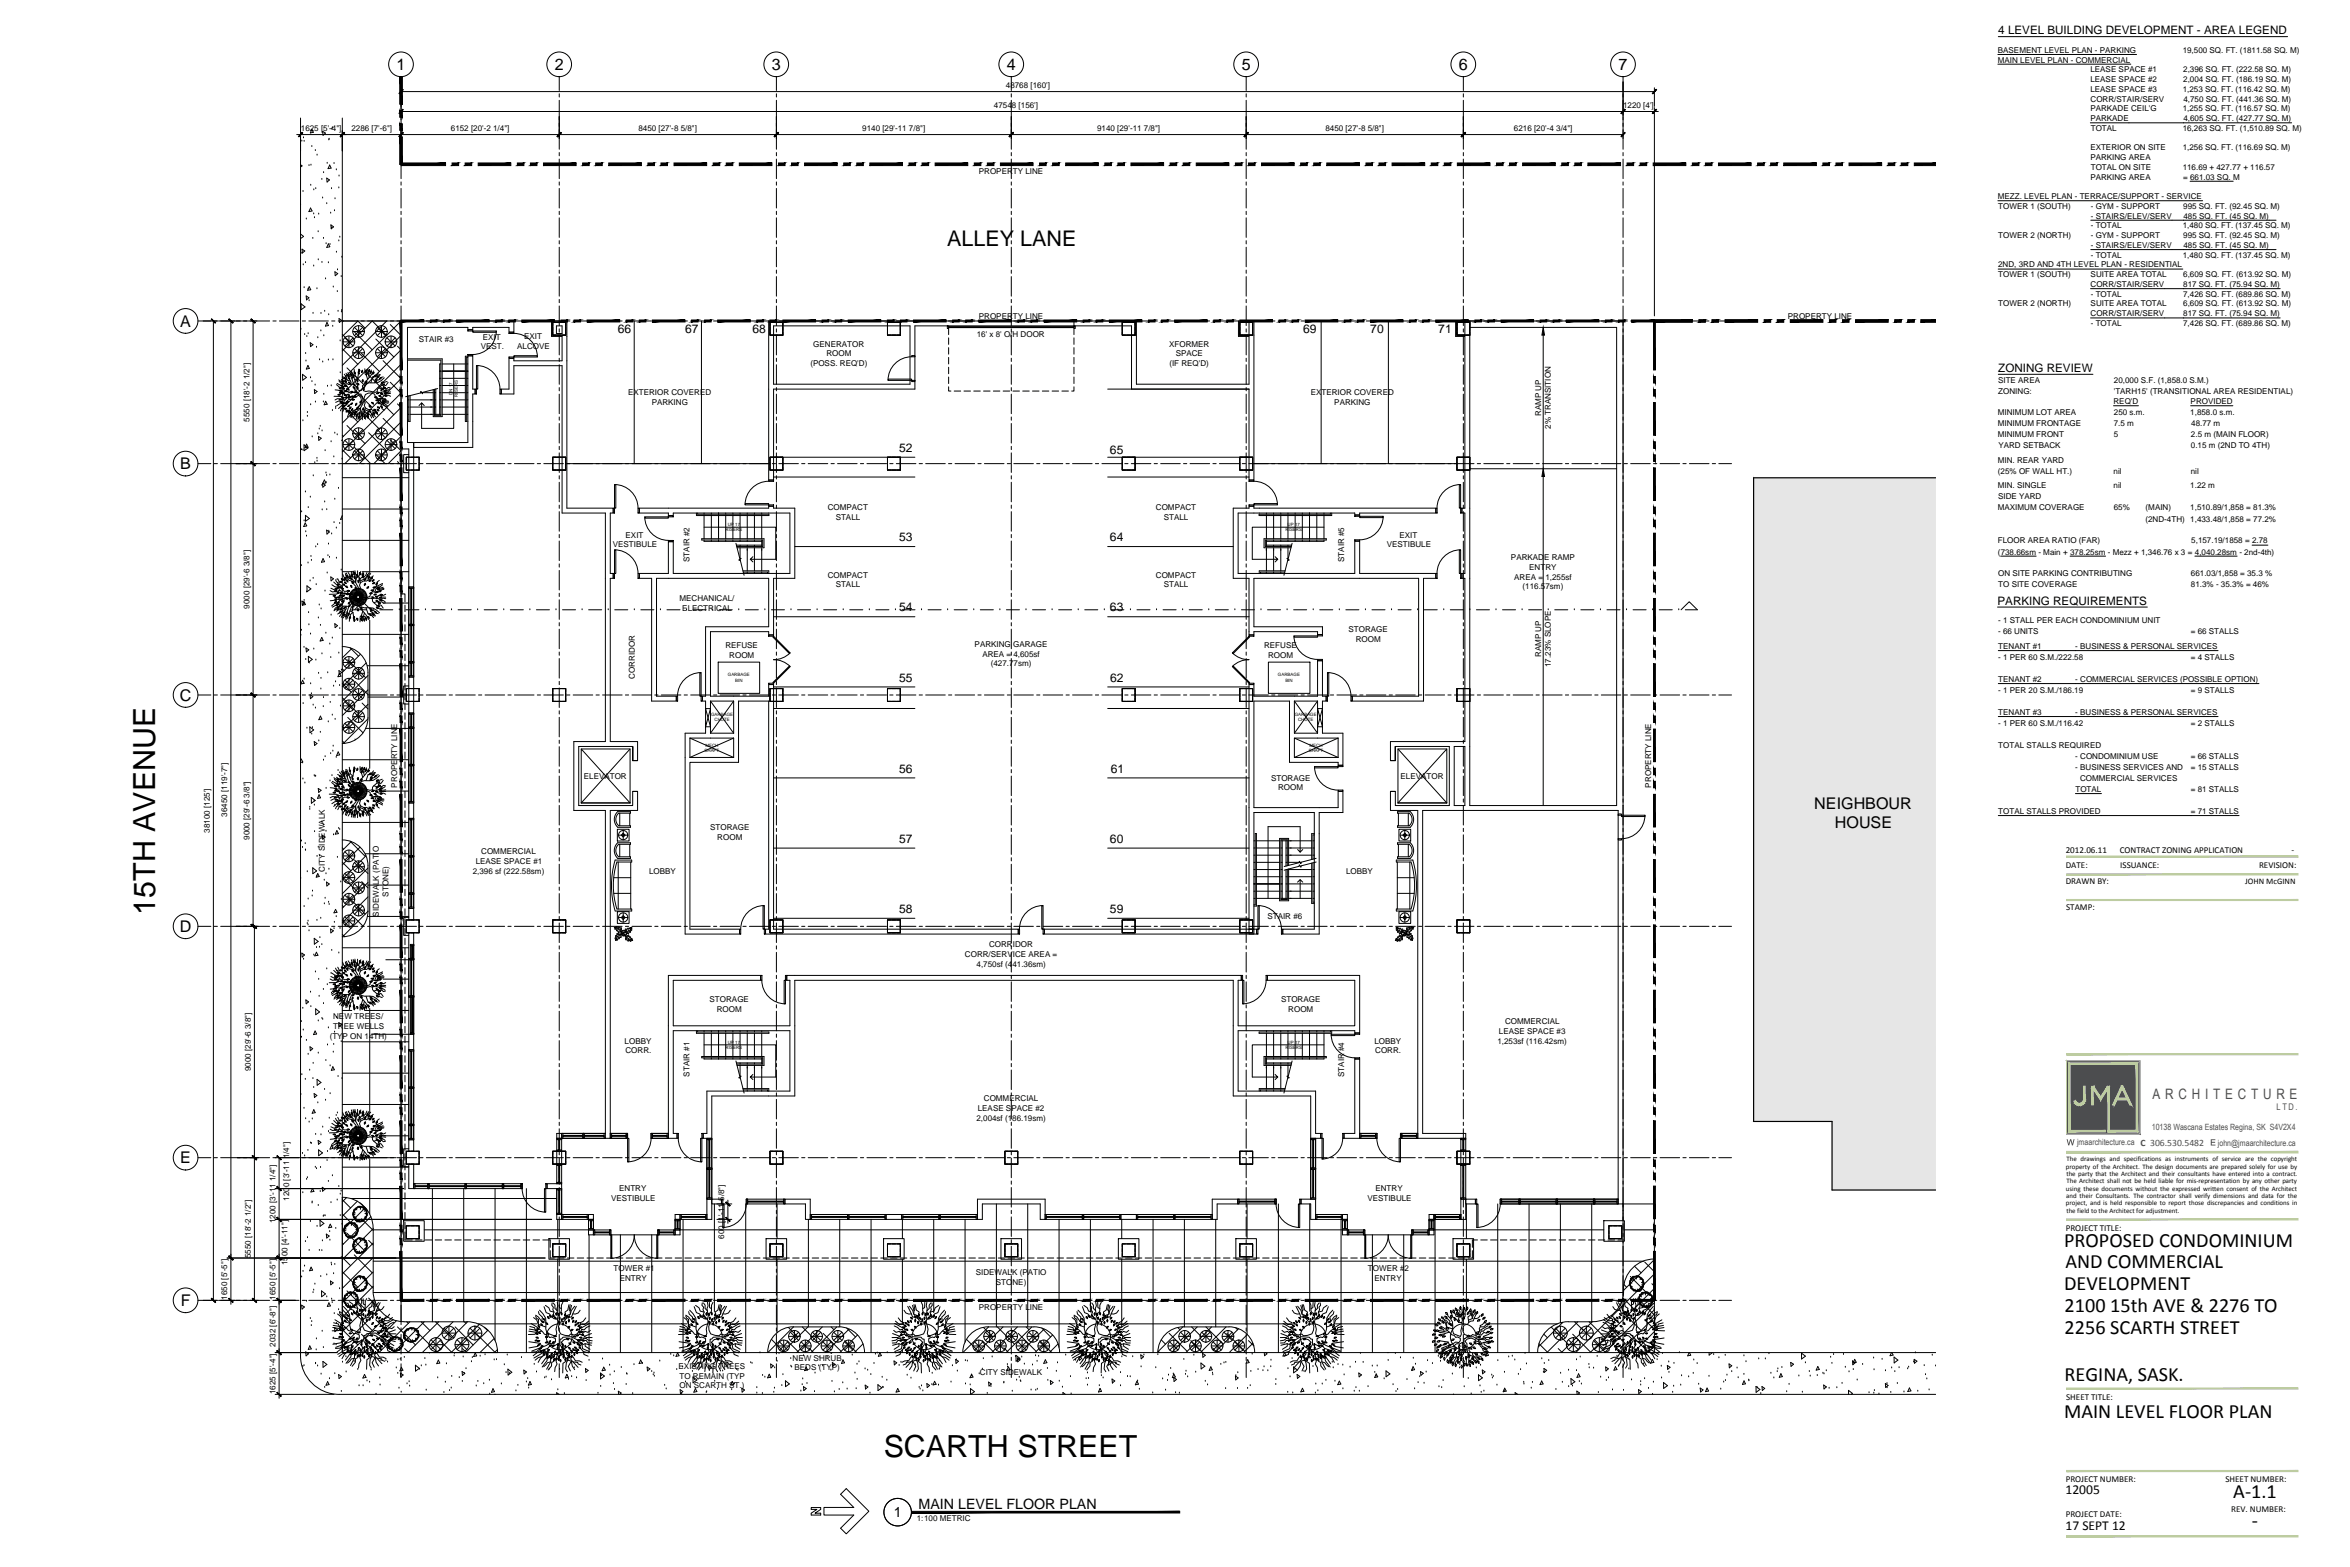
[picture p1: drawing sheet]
<svg xmlns="http://www.w3.org/2000/svg" width="914mm" height="610mm" viewBox="0 0 914 610" stroke-linecap="round" stroke-linejoin="round" font-family="sans-serif">
<defs><g id="words">
<g font-size="11.9">
<text x="60.4" y="355.9" transform="rotate(-90 60.4 355.9)">15TH AVENUE</text>
<text x="343.8" y="567">SCARTH STREET</text>
</g>
<text font-size="8.4" x="368.6" y="95.6">ALLEY LANE</text>
<g font-size="7.9">
<text x="803.2" y="485">PROPOSED CONDOMINIUM</text>
<text x="803.7" y="493.3">AND COMMERCIAL</text>
<text x="803.2" y="501.7">DEVELOPMENT</text>
<text x="803.4" y="510.4">2100 15th AVE &amp; 2276 TO</text>
<text x="803.4" y="518.8">2256 SCARTH STREET</text>
<text x="803.4" y="537.3">REGINA, SASK.</text>
<text x="803.2" y="551.5">MAIN LEVEL FLOOR PLAN</text>
<text x="869" y="582.8">A-1.1</text>
<text x="876.2" y="594">-</text>
</g>
<g font-size="6.3">
<text x="154.3" y="27.3">1</text>
<text x="215.8" y="27.3">2</text>
<text x="300.3" y="27.3">3</text>
<text x="391.7" y="27.3">4</text>
<text x="483.2" y="27.3">5</text>
<text x="567.7" y="27.3">6</text>
<text x="629.8" y="27.3">7</text>
<text x="70.2" y="127.1">A</text>
<text x="70.2" y="182.6">B</text>
<text x="70" y="272.6">C</text>
<text x="706" y="314.6">NEIGHBOUR</text>
<text x="714" y="322.1">HOUSE</text>
<text x="70" y="362.6">D</text>
<text x="70.2" y="452.6">E</text>
<text x="70.3" y="508.1">F</text>
</g>
<text font-size="5.6" fill="#4c4d4f" x="837.6" y="427.6">A R C H I T E C T U R E</text>
<g font-size="5.5">
<text x="357.4" y="587.1">MAIN LEVEL FLOOR PLAN</text>
<text x="347.7" y="590.3">1</text>
</g>
<g font-size="5.3">
<text x="803.7" y="581.2">12005</text>
<text x="803.7" y="595">17 SEPT 12</text>
</g>
<g font-size="4.7">
<text x="240.4" y="129.6">66</text>
<text x="266.6" y="129.6">67</text>
<text x="292.7" y="129.6">68</text>
<text x="507" y="129.6">69</text>
<text x="533.2" y="129.6">70</text>
<text x="559.7" y="129.6">71</text>
<text x="349.9" y="175.8">52</text>
<text x="431.9" y="176.4">65</text>
<text x="349.9" y="210.6">53</text>
<text x="431.9" y="210.6">64</text>
<text x="349.9" y="237.9">54</text>
<text x="431.9" y="237.9">63</text>
<text x="349.9" y="265.2">55</text>
<text x="431.9" y="265.2">62</text>
<text x="349.9" y="300.6">56</text>
<text x="432.2" y="300.6">61</text>
<text x="349.9" y="327.9">57</text>
<text x="431.9" y="327.9">60</text>
<text x="349.9" y="355.2">58</text>
<text x="431.9" y="355.2">59</text>
</g>
<g font-size="4.5">
<text x="777.6" y="13.3">4 LEVEL BUILDING DEVELOPMENT - AREA LEGEND</text>
<text x="777.6" y="144.6">ZONING REVIEW</text>
<text x="777.3" y="235.2">PARKING REQUIREMENTS</text>
</g>
<text font-size="3.6" fill="#4c4d4f" x="885.8" y="431.9">L TD.</text>
<g font-size="3.5">
<text x="803.8" y="331.8">2012.06.11</text>
<text x="824.8" y="331.8">CONTRACT ZONING APPLICATION</text>
<text x="891.6" y="331.8">-</text>
<text x="803.8" y="337.6">DATE:</text>
<text x="825" y="337.6">ISSUANCE:</text>
<text x="879" y="337.6">REVISION:</text>
<text x="803.8" y="344">DRAWN BY:</text>
<text x="804" y="354.1">STAMP:</text>
<text x="803.8" y="478.9">PROJECT TITLE:</text>
<text x="804" y="544.7">SHEET TITLE:</text>
<text x="803.8" y="576.5">PROJECT NUMBER:</text>
<text x="865.9" y="576.5">SHEET NUMBER:</text>
<text x="803.8" y="590.2">PROJECT DATE:</text>
<text x="868.1" y="588.3">REV. NUMBER:</text>
</g>
<text font-size="3.3" x="873.6" y="344">JOHN McGINN</text>
<g font-size="3.3" fill="#4c4d4f">
<text x="837.3" y="439.6">10138 Wascana Estates Regina, SK S4V2X4</text>
<text x="808.2" y="445.6">jmaarchitecture.ca C 306.530.5482</text>
<text x="863" y="445.6">john@jmaarchitecture.ca</text>
</g>
<g font-size="3.1">
<text x="777.4" y="20.5">BASEMENT LEVEL PLAN - PARKING</text>
<text x="849.3" y="20.5">19,500 SQ. FT. (1811.58 SQ. M)</text>
<text x="777.4" y="24.3">MAIN LEVEL PLAN - COMMERCIAL</text>
<text x="813.4" y="28.1">LEASE SPACE #1</text>
<text x="849.5" y="28.1">2,396 SQ. FT. (222.58 SQ. M)</text>
<text x="391.4" y="34.2">48768 [160']</text>
<text x="813.4" y="31.9">LEASE SPACE #2</text>
<text x="813.4" y="35.7">LEASE SPACE #3</text>
<text x="849.3" y="35.7">1,253 SQ. FT. (116.42 SQ. M)</text>
<text x="849.5" y="31.9">2,004 SQ. FT. (186.19 SQ. M)</text>
<text x="386.8" y="41.9">47548 [156']</text>
<text x="631.6" y="41.9">1220 [4']</text>
<text x="813.4" y="39.5">CORR/STAIR/SERV</text>
<text x="849.6" y="39.5">4,750 SQ. FT. (441.36 SQ. M)</text>
<text x="813.4" y="43.3">PARKADE CEIL'G</text>
<text x="813.4" y="47.1">PARKADE</text>
<text x="849.3" y="43.3">1,255 SQ. FT. (116.57 SQ. M)</text>
<text x="849.6" y="47.1">4,605 SQ. FT. (427.77 SQ. M)</text>
<text x="117.1" y="51">1625 [5'-4&quot;]</text>
<text x="136.8" y="51">2286 [7'-6&quot;]</text>
<text x="175.4" y="50.9">6152 [20'-2 1/4&quot;]</text>
<text x="248.4" y="50.9">8450 [27'-8 5/8&quot;]</text>
<text x="335.5" y="50.9">9140 [29'-11 7/8&quot;]</text>
<text x="426.9" y="50.9">9140 [29'-11 7/8&quot;]</text>
<text x="515.8" y="50.9">8450 [27'-8 5/8&quot;]</text>
<text x="589.1" y="50.9">6216 [20'-4 3/4&quot;]</text>
<text x="813.5" y="50.9">TOTAL</text>
<text x="849.3" y="50.9">16,263 SQ. FT. (1,510.89 SQ. M)</text>
<text x="813.4" y="58.4">EXTERIOR ON SITE</text>
<text x="849.3" y="58.4">1,256 SQ. FT. (116.69 SQ. M)</text>
<text x="813.4" y="62.3">PARKING AREA</text>
<text x="380.9" y="67.7">PROPERTY LINE</text>
<text x="813.4" y="69.9">PARKING AREA</text>
<text x="813.5" y="66.1">TOTAL ON SITE</text>
<text x="849.3" y="66.1">116.69 + 427.77 + 116.57</text>
<text x="849.5" y="69.9">= 661.03 SQ. M</text>
<text x="777.4" y="77.4">MEZZ. LEVEL PLAN - TERRACE/SUPPORT - SERVICE</text>
<text x="777.6" y="81.2">TOWER 1 (SOUTH)</text>
<text x="813.5" y="81.2">- GYM - SUPPORT</text>
<text x="849.5" y="81.2">995 SQ. FT. (92.45 SQ. M)</text>
<text x="813.5" y="85">- STAIRS/ELEV/SERV</text>
<text x="813.5" y="88.8">- TOTAL</text>
<text x="849.3" y="88.8">1,480 SQ. FT. (137.45 SQ. M)</text>
<text x="849.6" y="85">485 SQ. FT. (45 SQ. M)</text>
<text x="777.6" y="92.6">TOWER 2 (NORTH)</text>
<text x="813.5" y="92.6">- GYM - SUPPORT</text>
<text x="849.5" y="92.6">995 SQ. FT. (92.45 SQ. M)</text>
<text x="813.5" y="96.4">- STAIRS/ELEV/SERV</text>
<text x="813.5" y="100.2">- TOTAL</text>
<text x="849.3" y="100.2">1,480 SQ. FT. (137.45 SQ. M)</text>
<text x="849.6" y="96.4">485 SQ. FT. (45 SQ. M)</text>
<text x="777.5" y="104">2ND, 3RD AND 4TH LEVEL PLAN - RESIDENTIAL</text>
<text x="777.6" y="107.8">TOWER 1 (SOUTH)</text>
<text x="813.5" y="107.8">SUITE AREA TOTAL</text>
<text x="849.5" y="107.8">6,609 SQ. FT. (613.92 SQ. M)</text>
<text x="813.4" y="111.6">CORR/STAIR/SERV</text>
<text x="849.5" y="111.6">817 SQ. FT. (75.94 SQ. M)</text>
<text x="777.6" y="119.2">TOWER 2 (NORTH)</text>
<text x="813.5" y="119.2">SUITE AREA TOTAL</text>
<text x="813.5" y="115.4">- TOTAL</text>
<text x="849.5" y="115.4">7,426 SQ. FT. (689.86 SQ. M)</text>
<text x="849.5" y="119.2">6,609 SQ. FT. (613.92 SQ. M)</text>
<text x="380.9" y="123.9">PROPERTY LINE</text>
<text x="695.7" y="123.9">PROPERTY LINE</text>
<text x="813.4" y="123">CORR/STAIR/SERV</text>
<text x="849.5" y="123">817 SQ. FT. (75.94 SQ. M)</text>
<text x="204" y="132">EXIT</text>
<text x="380.1" y="131">16' x 8' O/H DOOR</text>
<text x="813.5" y="126.8">- TOTAL</text>
<text x="849.5" y="126.8">7,426 SQ. FT. (689.86 SQ. M)</text>
<text x="163" y="133.1">STAIR #3</text>
<text x="187" y="136">VEST.</text>
<text x="187.8" y="132.2">EXIT</text>
<text x="201.3" y="135.7">ALCOVE</text>
<text x="316.5" y="134.9">GENERATOR</text>
<text x="454.9" y="134.9">XFORMER</text>
<text x="315.3" y="142.5">(POSS. REQ'D)</text>
<text x="321.6" y="138.7">ROOM</text>
<text x="455" y="142.5">(IF REQ'D)</text>
<text x="457.5" y="138.7">SPACE</text>
<text x="777.5" y="149.1">SITE AREA</text>
<text x="822.6" y="149.1">20,000 S.F. (1,858.0 S.M.)</text>
<text x="244.4" y="153.7">EXTERIOR COVERED</text>
<text x="510" y="153.7">EXTERIOR COVERED</text>
<text x="777.6" y="153.4">ZONING:</text>
<text x="822.5" y="153.4">'TARH15' (TRANSITIONAL AREA RESIDENTIAL)</text>
<text x="253.6" y="157.4">PARKING</text>
<text x="519.2" y="157.4">PARKING</text>
<text x="599.7" y="162" transform="rotate(-90 599.7 162)">RAMP UP</text>
<text x="777.4" y="161.5">MINIMUM LOT AREA</text>
<text x="822.4" y="157.2">REQ'D</text>
<text x="822.6" y="161.5">250 s.m.</text>
<text x="852.3" y="161.5">1,858.0 s.m.</text>
<text x="852.4" y="157.2">PROVIDED</text>
<text x="97" y="164" transform="rotate(-90 97 164)">5550 [18'-2 1/2&quot;]</text>
<text x="603.5" y="166.9" transform="rotate(-90 603.5 166.9)">2% TRANSITION</text>
<text x="777.4" y="165.8">MINIMUM FRONTAGE</text>
<text x="822.5" y="165.8">7.5 m</text>
<text x="852.6" y="165.8">48.77 m</text>
<text x="777.4" y="170.1">MINIMUM FRONT</text>
<text x="822.5" y="170.1">5</text>
<text x="852.5" y="170.1">2.5 m (MAIN FLOOR)</text>
<text x="777.6" y="174.4">YARD SETBACK</text>
<text x="852.5" y="174.4">0.15 m (2ND TO 4TH)</text>
<text x="777.4" y="180">MIN. REAR YARD</text>
<text x="777.4" y="184.3">(25% OF WALL HT.)</text>
<text x="822.4" y="184.3">nil</text>
<text x="852.4" y="184.3">nil</text>
<text x="777.4" y="190">MIN. SINGLE</text>
<text x="822.4" y="190">nil</text>
<text x="852.3" y="190">1.22 m</text>
<text x="777.5" y="194.3">SIDE YARD</text>
<text x="322.1" y="198.3">COMPACT</text>
<text x="325.2" y="202.1">STALL</text>
<text x="449.8" y="198.3">COMPACT</text>
<text x="452.8" y="202.1">STALL</text>
<text x="777.4" y="198.6">MAXIMUM COVERAGE</text>
<text x="822.5" y="198.6">65%</text>
<text x="834.8" y="202.9">(2ND-4TH) 1,433.48/1,858 = 77.2%</text>
<text x="834.9" y="198.6">(MAIN)</text>
<text x="852.3" y="198.6">1,510.89/1,858 = 81.3%</text>
<text x="243.4" y="209.2">EXIT</text>
<text x="544.5" y="209.2">EXIT</text>
<text x="238.5" y="213">VESTIBULE</text>
<text x="539.6" y="213">VESTIBULE</text>
<text x="777.4" y="211.4">FLOOR AREA RATIO (FAR)</text>
<text x="777.4" y="215.7">(738.66sm - Main + 378.25sm - Mezz + 1,346.76 x 3 = 4,040.28sm - 2nd-4th)</text>
<text x="852.6" y="211.4">5,157.19/1858 = 2.78</text>
<text x="268.3" y="218.7" transform="rotate(-90 268.3 218.7)">STAIR #2</text>
<text x="523.1" y="218.7" transform="rotate(-90 523.1 218.7)">STAIR #5</text>
<text x="587.9" y="218">PARKADE RAMP</text>
<text x="595.1" y="221.7">ENTRY</text>
<text x="322.1" y="224.7">COMPACT</text>
<text x="449.8" y="224.7">COMPACT</text>
<text x="589.2" y="225.5">AREA = 1,255sf</text>
<text x="777.5" y="224.2">ON SITE PARKING CONTRIBUTING</text>
<text x="852.5" y="224.2">661.03/1,858 = 35.3 %</text>
<text x="264.4" y="233.8">MECHANICAL/</text>
<text x="325.2" y="228.5">STALL</text>
<text x="452.8" y="228.5">STALL</text>
<text x="592.5" y="229.3">(116.57sm)</text>
<text x="777.6" y="228.5">TO SITE COVERAGE</text>
<text x="852.5" y="228.5">81.3% - 35.3% = 46%</text>
<text x="97" y="236.8" transform="rotate(-90 97 236.8)">9000 [29'-6 3/8&quot;]</text>
<text x="265.5" y="237.6">ELECTRICAL</text>
<text x="524.7" y="245.8">STORAGE</text>
<text x="777.5" y="242.4">- 1 STALL PER EACH CONDOMINIUM UNIT</text>
<text x="379.2" y="251.6">PARKING GARAGE</text>
<text x="527.5" y="249.6">ROOM</text>
<text x="777.5" y="246.7">- 66 UNITS</text>
<text x="852.4" y="246.7">= 66 STALLS</text>
<text x="282.3" y="252.2">REFUSE</text>
<text x="283.8" y="256">ROOM</text>
<text x="382.2" y="255.4">AREA = 4,605sf</text>
<text x="491.9" y="252.2">REFUSE</text>
<text x="493.4" y="256">ROOM</text>
<text x="599.7" y="255.6" transform="rotate(-90 599.7 255.6)">RAMP UP</text>
<text x="777.5" y="256.7">- 1 PER 60 S.M./222.58</text>
<text x="777.6" y="252.4">TENANT #1</text>
<text x="807.5" y="252.4">- BUSINESS &amp; PERSONAL SERVICES</text>
<text x="852.4" y="256.7">= 4 STALLS</text>
<text x="385.5" y="259.2">(427.77sm)</text>
<text x="603.5" y="259.5" transform="rotate(-90 603.5 259.5)">17.23% SLOPE</text>
<text x="247.1" y="264" transform="rotate(-90 247.1 264)">CORRIDOR</text>
<text x="777.5" y="269.5">- 1 PER 20 S.M./186.19</text>
<text x="777.6" y="265.2">TENANT #2</text>
<text x="807.5" y="265.2">- COMMERCIAL SERVICES (POSSIBLE OPTION)</text>
<text x="852.4" y="269.5">= 9 STALLS</text>
<text x="777.6" y="278.1">TENANT #3</text>
<text x="807.5" y="278.1">- BUSINESS &amp; PERSONAL SERVICES</text>
<text x="777.5" y="282.3">- 1 PER 60 S.M./116.42</text>
<text x="852.4" y="282.3">= 2 STALLS</text>
<text x="777.6" y="290.9">TOTAL STALLS REQUIRED</text>
<text x="807.5" y="295.2">- CONDOMINIUM USE</text>
<text x="807.5" y="299.5">- BUSINESS SERVICES AND</text>
<text x="852.4" y="295.2">= 66 STALLS</text>
<text x="852.4" y="299.5">= 15 STALLS</text>
<text x="227.2" y="303.1">ELEVATOR</text>
<text x="494.6" y="303.6">STORAGE</text>
<text x="545" y="303.1">ELEVATOR</text>
<text x="809.3" y="303.8">COMMERCIAL SERVICES</text>
<text x="154.5" y="306.4" transform="rotate(-90 154.5 306.4)">PROPERTY LINE</text>
<text x="497.3" y="307.5">ROOM</text>
<text x="642.4" y="306.4" transform="rotate(-90 642.4 306.4)">PROPERTY LINE</text>
<text x="807.6" y="308">TOTAL</text>
<text x="852.4" y="308">= 81 STALLS</text>
<text x="88.4" y="317.7" transform="rotate(-90 88.4 317.7)">36450 [119'-7&quot;]</text>
<text x="777.6" y="316.6">TOTAL STALLS PROVIDED</text>
<text x="852.4" y="316.6">= 71 STALLS</text>
<text x="81.6" y="324" transform="rotate(-90 81.6 324)">38100 [125']</text>
<text x="276.4" y="322.9">STORAGE</text>
<text x="97" y="326.8" transform="rotate(-90 97 326.8)">9000 [29'-6 3/8&quot;]</text>
<text x="279.1" y="326.7">ROOM</text>
<text x="187.3" y="332.4">COMMERCIAL</text>
<text x="126.4" y="339.1" transform="rotate(-90 126.4 339.1)">CITY SIDEWALK</text>
<text x="184" y="340">2,396 sf (222.58sm)</text>
<text x="185.1" y="336.2">LEASE SPACE #1</text>
<text x="252.5" y="340.2">LOBBY</text>
<text x="523.8" y="340.2">LOBBY</text>
<text x="151.1" y="348.8" transform="rotate(-90 151.1 348.8)">STONE)</text>
<text x="147.4" y="356.6" transform="rotate(-90 147.4 356.6)">SIDEWALK (PATIO</text>
<text x="493.2" y="357.4">STAIR #6</text>
<text x="384.9" y="368.5">CORRIDOR</text>
<text x="375.5" y="372.3">CORR/SERVICE AREA =</text>
<text x="380" y="376.1">4,750sf (441.36sm)</text>
<text x="276.1" y="389.9">STORAGE</text>
<text x="498.5" y="389.9">STORAGE</text>
<text x="278.9" y="393.7">ROOM</text>
<text x="501.3" y="393.7">ROOM</text>
<text x="129.6" y="400.2">TREE WELLS</text>
<text x="129.6" y="396.4">NEW TREES/</text>
<text x="585.7" y="398.4">COMMERCIAL</text>
<text x="128.3" y="404">(TYP ON 14TH)</text>
<text x="243" y="406">LOBBY</text>
<text x="534.8" y="406">LOBBY</text>
<text x="582.6" y="406">1,253sf (116.42sm)</text>
<text x="583.2" y="402.2">LEASE SPACE #3</text>
<text x="243.4" y="409.8">CORR.</text>
<text x="535.1" y="409.8">CORR.</text>
<text x="97.6" y="416.8" transform="rotate(-90 97.6 416.8)">9000 [29'-6 3/8&quot;]</text>
<text x="268.3" y="418.8" transform="rotate(-90 268.3 418.8)">STAIR #1</text>
<text x="523.1" y="419" transform="rotate(-90 523.1 419)">STAIR #4</text>
<text x="382.8" y="428.4">COMMERCIAL</text>
<text x="380" y="436">2,004sf (186.19sm)</text>
<text x="380.5" y="432.3">LEASE SPACE #2</text>
<text x="112.5" y="467.1" transform="rotate(-90 112.5 467.1)">1200 [3'-11 1/4&quot;]</text>
<text x="237.8" y="467.1">VESTIBULE</text>
<text x="240.9" y="463.3">ENTRY</text>
<text x="532.1" y="467.1">VESTIBULE</text>
<text x="535.2" y="463.3">ENTRY</text>
<text x="107.2" y="475.9" transform="rotate(-90 107.2 475.9)">1200 [3'-11 1/4&quot;]</text>
<text x="281.8" y="481.9" transform="rotate(-90 281.8 481.9)">600 [1'-11 5/8&quot;]</text>
<text x="97.6" y="489.5" transform="rotate(-90 97.6 489.5)">5550 [18'-2 1/2&quot;]</text>
<text x="111.9" y="492.2" transform="rotate(-90 111.9 492.2)">1500 [4'-11&quot;]</text>
<text x="238.8" y="494.4">TOWER #1</text>
<text x="379.7" y="495.9">SIDEWALK (PATIO</text>
<text x="532.3" y="494.4">TOWER #2</text>
<text x="241.1" y="498.2">ENTRY</text>
<text x="387.5" y="499.7">STONE)</text>
<text x="534.8" y="498.2">ENTRY</text>
<text x="88.4" y="505.7" transform="rotate(-90 88.4 505.7)">1650 [5'-5&quot;]</text>
<text x="107.2" y="505.7" transform="rotate(-90 107.2 505.7)">1650 [5'-5&quot;]</text>
<text x="380.9" y="509.7">PROPERTY LINE</text>
<text x="107.2" y="523.9" transform="rotate(-90 107.2 523.9)">2032 [6'-8&quot;]</text>
<text x="264" y="532.5">EXISTING TREES</text>
<text x="308.4" y="529.4">NEW SHRUB</text>
<text x="309.2" y="533.1">BEDS (TYP)</text>
<text x="264.4" y="536.3">TO REMAIN (TYP</text>
<text x="381.3" y="534.9">CITY SIDEWALK</text>
<text x="107.2" y="542.3" transform="rotate(-90 107.2 542.3)">1625 [5'-4&quot;]</text>
<text x="264.4" y="540.1">ON SCARTH ST.)</text>
<text x="356.7" y="591.7">1:100 METRIC</text>
</g>
<g font-size="2.7">
<text x="803.9" y="454.6">property of the Architect. The design documents are prepared solely for use by</text>
<text x="804.1" y="451.8">The drawings and specifications as instruments of service are the copyright</text>
<text x="804.1" y="457.5">the party that the Architect and their consultants have entered into a contract.</text>
<text x="804.1" y="460.4">The Architect shall not be held liable for mis-representation by any other party</text>
<text x="803.9" y="463.2">using these documents without the expressed written consent of the Architect</text>
<text x="804" y="466.1">and their Consultants. The contractor shall verify dimensions and data for the</text>
<text x="803.9" y="468.9">project, and is held responsible to report those discrepancies and conditions in</text>
<text x="804.1" y="471.8">the field to the Architect for adjustment.</text>
</g>
<g font-size="1.7">
<text x="176" y="153.6" transform="rotate(-90 176 153.6)">DN 17</text>
<text x="178.2" y="154.4" transform="rotate(-90 178.2 154.4)">RISERS</text>
<text x="282.3" y="206.7">RISERS</text>
<text x="283.2" y="204.6">UP 17</text>
<text x="500.2" y="206.7">RISERS</text>
<text x="501" y="204.6">UP 17</text>
<text x="283.2" y="263.1">GARBAGE</text>
<text x="497.3" y="263.1">GARBAGE</text>
<text x="286.1" y="265.2">BIN</text>
<text x="500.1" y="265.2">BIN</text>
<text x="276.7" y="278.5">GARBAGE</text>
<text x="278" y="280.5">CHUTE</text>
<text x="503.8" y="278.5">GARBAGE</text>
<text x="505.1" y="280.5">CHUTE</text>
<text x="274.1" y="292.7">SHAFT</text>
<text x="274.5" y="290.6">MECH</text>
<text x="509.2" y="292.7">SHAFT</text>
<text x="509.5" y="290.6">MECH</text>
<text x="283.2" y="406">UP 17</text>
<text x="501" y="406">UP 17</text>
<text x="282.3" y="408.1">RISERS</text>
<text x="500.2" y="408.1">RISERS</text>
</g>
</g></defs>
<g fill="none" stroke="#000" stroke-width=".39">
<path d="M777.6 14.3h112.5M156.1 29.9v28.8M156.1 35.6h487.6M217.6 29.9v5.3M217.6 36.5v1.2M217.6 39v19.1M302.1 29.9v5.3M302.1 36.5v1.2M302.1 39v19.1M393.5 29.9v5.3M393.5 36.5v1.2M393.5 39v19.1"/>
<path d="M484.9 29.9v5.3M484.9 36.5v1.2M484.9 39v19.1M569.4 29.9v5.3M569.4 36.5v1.2M569.4 39v19.1M631.5 29.9v28.2M643.7 34.1v7.3M777.4 21.2h54M777.4 25h51.7M115.5 52.4h19.2M116.9 45.9v481.5a15 15 0 0 0 15 15"/>
<path d="M117.4 54.9h.1M118.1 53.6h.1M118.3 55h.1M121.3 57h.1M121.3 50.3l.6 1.2-1.2 .2zM121.5 50.9h.1M122.7 58.6h.1M125.5 51.1l1.1 .7-.9 .8zM127.9 54.4h.1M128.1 54.2h.1M129.1 50.2h.1M129.3 49.7h.1"/>
<path d="M133.2 45.9v480.3h620M133.2 52.4h498.3M156.1 59.3v1.3M156.1 43.4h475.4M217.6 59.3v1.3M302.1 59.3v1.3M393.5 59.3v1.3M484.9 59.3v1.3M569.4 59.3v1.3M630.1 43.4h15.2M631.5 59.3v1.3M643.7 41.9v81"/>
<path d="M813.4 47.8h78.3M116.9 79.4h.1M116.9 64.1l.6 .4-.6 .5M117.9 74.5h.1M120.2 64.4h.1M120.9 72.1h.1M121 64.2h.1M122.1 73.9h.1M122.9 73.4h.1M123.4 60.4h.1M125.2 69.8h.1M125.5 77h.1"/>
<path d="M125.9 67.2h.1M127.1 79.2h.1M127.1 69.3l1.1 .7-.9 .8zM127.3 63.5h.1M128.3 64.2l.5 1.2-1.2 .2zM129 73.4h.1M130 63.6h.1M130.4 77.3h.1M130.9 66.1h.1M131.8 73.1h.1M131.9 68.5h.1M155.5 63.9h1.1"/>
<path d="M156.1 61.9v7.6M156.1 70.8v1.2M156.1 73.3v7.6M217.6 61.9v7.6M217.6 70.8v1.2M217.6 73.3v7.6M302.1 61.9v7.6M302.1 70.8v1.2M302.1 73.3v7.6M393.5 61.9v7.6M393.5 70.8v1.2M393.5 73.3v7.6"/>
<path d="M484.9 61.9v7.6M484.9 70.8v1.2M484.9 73.3v7.6M569.4 61.9v7.6M569.4 70.8v1.2M569.4 73.3v7.6M631.5 61.9v7.6M631.5 70.8v1.2M631.5 73.3v7.6M777.4 78.1h79.7M852.2 70.5h16.7M116.9 91l1.2 1-1.2 .8"/>
<path d="M117.4 98.5h.1M117.5 96.9l1.1 .7-.9 .8zM119.2 85.2h.1M120.8 80.9l.6 1.2-1.2 .2zM121.7 92.7h.1M122.1 83.2h.1M122.4 84.7h.1M123.8 90.2h.1M124 83.3h.1M125.9 92.7h.1M126.9 94.8h.1M127.8 94.9l.5 1.1-1.2 .3z"/>
<path d="M128.4 95.1h.1M128.7 82.9h.1M128.7 87.5l1.1 .8-.9 .7zM129 88.7h.1M130.1 82h.1M130.9 98.1h.1M131.8 93.7h.1M132.2 92.3h.1M156.1 82.2v1.3M156.1 84.7v7.7M156.1 93.6v1.3M156.1 96.2v7.6"/>
<path d="M217.6 82.2v1.3M217.6 84.7v7.7M217.6 93.6v1.3M217.6 96.2v7.6M302.1 82.2v1.3M302.1 84.7v7.7M302.1 93.6v1.3M302.1 96.2v7.6M393.5 82.2v1.3M393.5 84.7v7.7M393.5 93.6v1.3M393.5 96.2v7.6"/>
<path d="M484.9 82.2v1.3M484.9 84.7v7.7M484.9 93.6v1.3M484.9 96.2v7.6M569.4 82.2v1.3M569.4 84.7v7.7M569.4 93.6v1.3M569.4 96.2v7.6M631.5 82.2v1.3M631.5 84.7v7.7M631.5 93.6v1.3M631.5 96.2v7.6"/>
<path d="M813.5 85.7h72.1M813.5 97.1h72.1M117.2 118.2l1.5 1.2-1.5 1.1zM118 103h.1M118.3 111.9h.1M118.9 102.2h.1M119.1 115.1l1.1 .8-.9 .8zM119.9 112.5h.1M120.3 117h.1M120.3 111.5l.6 1.2-1.2 .2zM122.1 103.5h.1M123.3 112.3h.1"/>
<path d="M123.8 101.1h.1M125.3 102.1h.1M126.7 108.5h.1M127.8 102.2h.1M129.7 111.7h.1M130.3 105.7l1.1 .8-1 .8zM131.2 113.4h.1M131.3 105h.1M132.8 107.6h.1M133 100.1h.1M156.1 105.1v1.2M156.1 107.6v7.6"/>
<path d="M156.1 116.5v1.3M156.1 119v396.3M217.6 105.1v1.2M217.6 107.6v7.6M217.6 116.5v1.3M217.6 119v7.6M302.1 105.1v1.2M302.1 107.6v7.6M302.1 116.5v1.3M302.1 119v7.6M393.5 105.1v1.2M393.5 107.6v7.6"/>
<path d="M393.5 116.5v1.3M393.5 119v7.6M484.9 105.1v1.2M484.9 107.6v7.6M484.9 116.5v1.3M484.9 119v7.6M569.4 105.1v1.2M569.4 107.6v7.6M569.4 116.5v1.3M569.4 119v7.6M631.5 105.1v1.2M631.5 107.6v7.6"/>
<path d="M631.5 116.5v1.3M631.5 119v202M777.5 104.7h71.8M813.4 112.3h73.8M77.1 124.9h7.5M83 124.9v381M85 124.9h19.9M89.8 124.9v364.5M98.5 124.9v235.5M106.2 124.9h1.3M108.7 124.9h7.6M117.1 128.1h.1"/>
<path d="M117.6 124.9h1.3M118.5 130.2h.1M118.9 137.5h.1M119.4 130.9h.1M119.9 129.8h.1M120.2 124.9h7.6M120.7 133.3l1.1 .8-1 .8zM121.8 121.9h.1M123.2 135.1h.1M123.7 131.4h.1M124.3 140h.1M124.9 128.7h.1"/>
<path d="M124.9 121.9h.1M126 130.6h.1M126.3 121.1h.1M127.2 125.5l.6 1.1-1.2 .3zM127.9 122.5h.1M129 124.9h1.3M129.5 126.9h.1M129.6 140h.1M131.5 121.1h.1M131.6 124.9h68.4v4.3h-2v-1.8h-14v.9h-2v-.9h-23.4v44.8h2.4v1.9h23v-20.8h.9v-1.9h-.9v-13h-2v33.8h-21v56.2h-1.9v-53.7h-3M131.9 123.9l1.1 .8-.9 .8zM132.3 132.6h.1"/>
<path d="M132.9 121.4h.1M132.9 120.8h.1M133.2 135.7l6 6M133.2 130.1l3.2 3.2M133.5 133h4.5M133.6 124.9l-.4 .4M134.2 131.4l3.2 3.2M135.8 130.8v4.4M137.3 137.2h4.5M137.3 129h4.5M137.4 131.4l-3.2 3.2M137.9 129.1l6.9 7"/>
<path d="M137.9 135.6l3.2 3.2M137.9 127.4l3.2 3.1M139.5 126.7v4.5M139.5 135v4.5M140.6 137.5l7 7M141.1 135.6l-3.2 3.2M141.1 127.4l-3.2 3.1M142 127.7l-2.8-2.8-6 6M146.1 137.2h4.6M146.1 129h4.6M146.2 131.9l7.1 7M146.8 135.6l3.2 3.2"/>
<path d="M146.8 127.4l3.2 3.1M148.4 126.7v4.5M148.4 135v4.5M149.9 133h4.5M150 135.6l-3.2 3.2M150 127.4l-3.2 3.1M150.5 130.5l-5.7-5.6-11.6 11.6M150.5 124.9l-17.3 17.2M150.6 131.4l3.2 3.2M151.9 126.3l4.2 4.2-22.9 22.9M152.2 130.8v4.4M153.8 131.4l-3.2 3.2"/>
<path d="M154.7 134.7l1.4 1.4-22.9 22.8M156.1 124.9l-22.9 22.8M158.6 139.6h13.5v22.5h-3.5v-10.5M182 128.3h2v.5h-2zM182 137.9h2v.5h-2zM182 138.6h-.9v25.4h.5v-24.9h.4M184 128.8h9.1v.5h-9.1zM193.1 128.7a9.2 9.2 0 0 1-9.2 9.2M198 138.9h2v.5h-2zM198 129.2h2v.5h-2zM199.9 129.7a9.2 9.2 0 0 1 9.2 9.2M200 138.4h9.1v.5h-9.1z"/>
<path d="M200.2 124.9h7.6M209.1 124.9h1.2M211.6 124.9h10.2M214.6 124.9v6h4.1v9.5h-18.7v-1h-2v12h-3v1.9h5v-11h18.7v57.3h16.9v88.9h-12.3v26.8h12.3v125.6h-17.1M215.1 125.4h5v5h-5zM215.1 129.1v1.3h1.2M215.1 127.2v1.3M216.3 125.4h-1.2v1.2M216.5 126.8h2.2v2.9h-2.2zM217 125.4h1.2M217 130.4h1.2M217.6 127.9v1.3"/>
<path d="M217.6 130.5v7.6M217.6 139.3v1.3M218.9 125.4h1.2M218.9 130.4h1.2M220.1 125.4v1.2M220.1 127.2v1.3M220.1 129.1v1.3M220.6 124.9v72.8h18v1.9h-1.1v23.5h1.1v1.9h-1.1v63.5h10.6v7.4h-1.9v-5.5h-21v23h21v-5.5h1.9v7.4h-10.6v125.6M223 124.9h7.6M231.9 124.9h1.3M234.5 124.9h7.6M243.3 124.9h1.3"/>
<path d="M245.9 124.9h7.6M246.8 124.9v55.5M254.8 124.9h1.2M257.3 124.9h7.6M266.2 124.9h1.3M268.7 124.9h7.7M272.9 124.9v55.5M277.6 124.9h1.3M280.2 124.9h7.6M289.1 124.9h1.2M291.6 124.9h156.2M299.1 124.9v61.9h1.9v-35.4h55v-24.6h84.3v24.6"/>
<path d="M299.6 125.4h5v5h-5zM299.6 129.1v1.3h1.2M299.6 127.2v1.3M300.8 125.4h-1.2v1.2M301 126.8h53.1v22.7h-53.1zM301.5 125.4h1.2M301.5 130.4h1.2M302.1 127.9v1.3M302.1 130.5v7.6M302.1 139.3v1.3M303.4 125.4h1.2M303.4 130.4h1.2"/>
<path d="M304.6 125.4v1.2M304.6 127.2v1.3M304.6 129.1v1.3M345.3 125.4h5v5h-5zM345.3 129.1v1.3h1.3M345.3 127.2v1.3M346.6 125.4h-1.3v1.2M347.2 125.4h1.3M347.2 130.4h1.3M349.1 125.4h1.2M349.1 130.4h1.2M350.3 125.4v1.2"/>
<path d="M350.3 127.2v1.3M350.3 129.1v1.3M354.7 138.8a9.2 9.2 0 0 0-9.2 9.2M354.7 138.3h1.3v.5h-1.3zM368.6 126.8h.5v1h-.5zM369.1 127.1h48.8v.4h-48.8zM369.1 127.8v2.4M369.1 131.4v2.6M369.1 135.2v2.6M369.1 139.1v2.5M393.5 127.9v1.3M393.5 130.5v7.6"/>
<path d="M393.5 139.3v1.3M417.9 126.8h.5v1h-.5zM417.9 124.9v1.9M417.9 127.8v2.4M417.9 131.4v2.6M417.9 135.2v2.6M417.9 139.1v2.5M436.7 125.4h5v5h-5zM436.7 129.1v1.3h1.2M436.7 127.2v1.3M437.9 125.4h-1.2v1.2M438.5 125.4h1.3"/>
<path d="M438.5 130.4h1.3M440.5 125.4h1.2M440.5 130.4h1.2M441.7 125.4v1.2M441.7 127.2v1.3M441.7 129.1v1.3M442.2 124.9v24.6h43.8v-18.6h-4.1v-6h5.5v.5h-5M449.1 124.9h1.3M451.6 124.9h7.6M460.5 124.9h1.3M463.1 124.9h7.6M471.9 124.9h1.3"/>
<path d="M474.5 124.9h7.6M482.4 125.4h5v5h-5zM482.4 125.4v5h3.6v-5.5h1.9v61.9h-1.9v-35.4h-55M482.4 125.4h1.2M483.4 124.9h1.2M484.3 125.4h1.2M484.9 127.9v1.3M484.9 130.5v7.6M484.9 139.3v1.3M485.9 124.9h7.6M486.2 125.4h1.2M486.2 130.4h1.2"/>
<path d="M487.4 125.4v1.2M487.4 127.2v1.3M487.4 129.1v1.3M494.8 124.9h1.3M497.3 124.9h7.7M506.2 124.9h1.3M508.8 124.9h7.6M514.1 124.9v55.5M517.7 124.9h1.2M520.2 124.9h7.6M529.1 124.9h1.3M531.6 124.9h7.7"/>
<path d="M540.2 124.9v55.5M540.5 124.9h1.3M543.1 124.9h7.6M552 124.9h1.2M554.5 124.9h7.6M563.4 124.9h1.3M565.9 124.9h7.6M566.4 124.9v6h3.6v66.8h-1.2v1.9h1.2v23.5h-1.2v1.9h1.2v63.5h-29v7.4h1.9v-5.5M566.9 125.4h5v5h-5zM569.4 127.9v1.3M569.4 130.5v7.6M569.4 139.3v1.3"/>
<path d="M570 125.4v5M570 125.4h-3.1v5h3.1M570.7 125.4h1.2M570.7 130.4h1.2M571.9 124.9v188.5h57.1v-186h-57.1v-2.5h59.6M574.8 124.9h1.3M577.4 124.9h7.6M586.2 124.9h1.3M588.8 124.9h7.6M597.7 124.9h1.2M600.2 124.9h7.6M600.5 130.4v52"/>
<path d="M609.1 124.9h1.3M611.6 124.9h7.7M620.5 124.9h1.3M623.1 124.9h7.6M632 124.9h1.2M634.5 124.9h7.6M643.4 124.9h1.3M643.7 124.5v.8M645.9 124.9h7.7M654.8 124.9h1.3M657.4 124.9h7.6M666.3 124.9h1.2"/>
<path d="M668.8 124.9h4.9M813.4 123.7h73.8M117.7 151h.1M117.7 145.6l1.5 1.2-1.4 1.1zM119.1 140.4h.1M119.8 142.2l.6 1.1-1.2 .3zM120.8 147h.1M120.9 157.5h.1M121.4 148.4h.1M122.3 151.6l1.1 .7-1 .8zM122.6 149.8h.1M122.7 156.4h.1"/>
<path d="M125.6 140.8h.1M125.8 156.4h.1M126 153.4h.1M126.7 156.1l.6 1.2-1.2 .2zM127.4 150.3h.1M127.8 140.1h.1M128.9 150.1h.1M129.3 159.7h.1M130 154.2h3l1 1.5 .5-.2 .4-.7 2.4-.5 1.5-1h1.7l.1 .5 .5 .4 .2 2.7-1.1 1.8 .4 2 .8 .2 .9 2.2M130.4 155.6l.8-.5 1.9 .2 .9 .4-.3 1.1-1.6 .3-1.1 .8M130.6 156.5l1.5-.6 1.6 .9M130.6 158.4h.1"/>
<path d="M130.6 158.9h.1M130.9 149.6l1.3 1.1h1l.4 .7 .9 .6M131.2 149.2l2.2 1.2h1.7M131.4 153.6l.7-.3 .3 .3-.5 .2zM131.8 147.8l2 1.5h.6l1.4 2.1v1.2M131.9 150.9h.7l.2 .4h-.5zM131.9 155.4l.7-.3 .3 .4-.5 .2zM131.9 148.2l1.3 1.2 .2 1M132.1 152.8l.6-.2 .3 .3-.4 .2zM132.1 151.8h.7l.2 .5h-.6zM132.2 156.4l.6-.4 .4 .3-.5 .3zM132.4 145h.1"/>
<path d="M132.6 149.9l.7-.1 .2 .5h-.6zM132.9 147.6l2.7 2 2-.1 .7 .5 .3 .6-.2 1 .7 1.1-1.8-.1-.8 .4-2-1-1.7 .4-1.2-.6-1.2-.1M132.9 148.2h.7l.2 .4h-.6zM132.9 154.7l.6-.2 .4 .3-.5 .2zM133 157l.5-.5 .4 .2-.4 .4zM133 149h.7l.2 .4h-.5zM133 150.7h.7l.2 .5h-.5zM133 153l.6-.3 .4 .4-.5 .2zM133.1 157.9l.6-.3 .4 .4-.5 .2zM133.2 158.1l6 6.1M133.2 152.5l3.2 3.2M133.2 146.9l.4 .4"/>
<path d="M133.3 146.5l1.3 .7 .7 .8 1.1 .2M133.4 157.3l-.2 1.5-.4 .1-.3 .9M133.9 146.9l.6 .2 .1 .5-.5-.2zM133.9 153.7l.6-.3 .3 .3-.5 .3zM133.9 157l.5-.3 .4 .2-.4 .3zM133.9 158.9l.6-.2 .4 .3-.5 .2zM134 149.8h.6l.2 .5-.6-.1zM134 145.6l.8 1 .3 1.1M134.1 154.7l.6-.3 .4 .4-.6 .1zM134.1 148l.7 .1v.5l-.5-.1zM134.1 152.2l.7-.3 .3 .4-.5 .1zM134.6 156.4l.6-.4 .4 .3-.5 .3z"/>
<path d="M134.6 145.2l2 3.5-.1 .8M134.8 151.3l.6-.1 .3 .4-.6 .1zM134.8 159.8l.5-.3-.2 .7-.4 .1zM135 153.4l.7-.1 .2 .4-.5 .1zM135 143.1l7 7M135.1 156.7h-1l-2.4 2.2M135.3 145.7l.6 .3-.1 .5-.4-.2zM135.4 144.9l1.6 2.6M135.5 146.7l.6 .4-.1 .5-.4-.3zM135.5 148.6l.7 .2 .1 .5-.5-.2zM135.6 157.7l.5-.2-.2 .6h-.5zM135.6 154.3l.5-.1 .4 .3-.6 .2z"/>
<path d="M135.7 159.6l.5-.2-.3 .6-.4 .1zM136.1 158.4l.6-.1-.3 .6h-.5zM136.4 152.4l.6-.2 .3 .3-.5 .2zM136.4 145.2l.6 .5-.2 .4-.4-.3zM136.5 144.5l.1 1.5 .6 .8-.2 .7 .6 2M136.5 154.2l.6-.2 .4 .3-.5 .2zM136.6 156.9l.6-.2-.3 .6h-.5zM136.8 159.2l.5-.3-.1 .7-.4 .2zM137 155.6l.5-.4 .4 .3-.4 .3zM137.3 145.9l.5 .4-.1 .5-.4-.3zM137.4 150.4l.6 .3v.5l-.5-.3zM137.6 149.2l.5 .4-.1 .5-.4-.3z"/>
<path d="M137.6 152.6l.6-.3 .4 .3-.5 .3zM137.8 144.6l.5 .4-.1 .4-.4-.3zM137.8 154.4l.5-.4 .4 .3-.4 .3zM137.8 143.7l.5 2.6 .9 .8M137.9 151.5l6.9 7M138.4 157.1l.5-.3-.1 .7-.5 .1zM138.7 150.3l.6 .4v.4l-.5-.2zM138.8 158.6l.5-.3-.1 .7-.4 .2zM138.9 147.6l.5 .5-.2 .5-.4-.4zM139 149l.6 .3v.4l-.5-.2zM139.4 144.6l.5 .5-.2 .4-.4-.4zM139.7 143.6l.4 .5-.3 .5-.3-.5z"/>
<path d="M139.7 143.6l-.5 3.5-1.2 .6M140.1 156.2l.5-.3-.1 .7-.4 .1zM140.6 144.4l.5-.4 .1 .7-.5 .2zM140.6 159.9l7 7M141.2 147.7l.2 .5-.2 .5-.3-.6zM141.4 150.9l.4 .6-.4 .4-.2-.4zM141.4 158.6l.2 .7-.4 .2-.1-.5zM141.7 159.6l.3 .6-.3 .4-.2-.5zM142 159.4l1.6 .7-.2 .7 .8 .7 .4 1.1M142 143.5v1.9l.6 .7M142.1 158.6l-.2 1.4 1 1.1-.3 .9 .6 .8M142.3 148.5l.5-.3-.1 .7-.4 .1z"/>
<path d="M142.5 145.2l.4-.3 .1 .6-.4 .3zM142.6 143.9l.1 .6-.4 .3-.1-.5zM143 143.6l-.4 2.5 .5 1.5M143.4 145.9l7.1 7M143.7 157.6l.5 .4-.2 .4-.4-.3zM143.7 143.7l-.4 1.9 .4 1.3M143.7 159.4l1.7 3.1M143.7 143.7l.2 .7-.5 .3v-.6zM143.8 159.6l.5 .4-.1 .5-.4-.3zM144.1 144.6l.5-.3-.1 .7-.5 .1zM144.5 143.9l-.4 1.5-.8 .2M144.6 156.5l.7 .2v.5l-.5-.2z"/>
<path d="M145.1 145l.5-.2-.2 .6-.5 .1zM145.1 159.7v1.3l1 1.2M145.4 144.3l-1.2 1.9-2.2 2.3-.3 1-.7 .6 .2 .6-.6 1.2h-.9l-.7-.6 .2-1.2-.7-1.1-1.7-4.4M145.4 159.2l.7 .1 .1 .5-.5-.1zM145.7 154.5l.6-.3 .4 .4-.5 .2zM145.8 146l.6-.1-.3 .6h-.5zM146.2 148l.5-.1-.1 .5-.5 .3zM146.2 155.7l.6-.3 .4 .4-.5 .2zM146.2 154.3l7.1 7.1M146.4 153.1l.6-.4 .4 .2-.4 .3zM146.7 159.2l.7 .2v.4l-.5-.1zM146.8 158.3h.7l.2 .5-.5-.1z"/>
<path d="M146.9 146.4l.4-.1-.1 .5-.5 .3zM146.9 155.2l2.1-.4 .5 .9 1.7 .4M147 156.8l.6-.3 .3 .4-.4 .2zM147.2 145.1l-.7 1-1.4 .4-.8 2.4M147.3 154l.7-.2 .3 .4-.6 .1zM147.7 155.1l.6 1.4 1.1 .3 1.4 1.1M147.7 145.7l-.7 .3-.3 .6-1.6-.1M147.9 153.2l.7-.3 .3 .4-.5 .2zM147.9 146.9h.5l-.2 .5-.6 .1zM148 154.8h.6l.3 .4-.6 .1zM148 145.7l-.6 .9-1.4 1-.2 1.3M148.1 157.9l.6 .2 .1 .5-.5-.2z"/>
<path d="M148.4 152.6l.8 1.1h1.9l.9 .5M148.4 157.3l-.1 .8 .3 .9 .9 .6M148.5 151.3l.5 .1-.3 .4-.6 .1zM148.5 156.7l.7-.1 .2 .4-.5 .1zM148.6 155.9l.7-.1 .3 .4-.6 .1zM148.6 148.6l.5 .1-.3 .4h-.5zM149.1 140.3l7 7-22.9 22.9M149.1 146.6l-.7 .2-1.1 1.1-1.3-.3M149.2 149.3l.4 .1-.3 .5h-.5zM149.3 155.2l.7-.1 .2 .5h-.5zM149.3 156.4l1.7 .5M149.4 152.4l2.6 .1"/>
<path d="M149.4 153l.6-.4 .4 .3-.4 .2zM149.5 150.6l.4 .1-.4 .4h-.5zM149.5 147a5.3 5.3 0 0 1-5.8 1.9l-1.3 .4-1 2.7 .9 .3 1.3-.2 2.3 .5 .8-.1 .2-1 1.5-1.5 .4-1 1.8-.6M149.6 151.9l.6-.3 .4 .4-.5 .2zM149.7 154l.6-.3 .3 .3-.4 .2zM150.7 158.4l-3.3-1.5-.1-.9-.4-.8-.8-.5-.3-1.3a2.67 2.67 0 0 0-3.1-.2 2.67 2.67 0 0 0-1.1 2.9l.5 .5-.4 1.1 .5 1 1.2 .7 2.2 .2 .5 1 1 .8M151 148.7l-.8 1.2-1 .3-.3 1.3M151.3 156.5l-1.6-.3-.4 .2-1 .1M151.7 151.2l-.6 .6-1-.1-.7 .7-1.8 .3-.9-.2M151.8 150.9l-.7-.2-.6 .5-.8-.1-.8 .4-1.6-.6M151.9 148.7l4.2 4.2-22.9 22.9M151.9 153.1h-1.6l-.3 .6"/>
<path d="M154.7 157.1l1.4 1.4-21.9 21.9M156.1 141.7l-22.9 22.9M158.6 155.6h.5M158.6 140.1h12.9v21.5h-2.4v-10.1M158.6 158.4h.5M159.1 154v9.5h-.5M159.6 155.6h9M159.6 153.9v10h-1M159.6 158.4h9M163.7 152.8h.4M164.1 156.7l-1.1 1.1M164.4 152.8h4.2"/>
<path d="M169.1 155.6h.5M169.1 152.8h.5M169.1 158.4h.5M169.6 151.3v9.9M170.3 151.2l-5.9 1.4v.6l-.6-.9-.1 .6-5.9 1.4M171.1 155.6h.4M171.1 144.4h.4M171.1 152.8h.4M171.1 150h.4M171.1 147.2h.4M171.1 158.4h.4M171.5 141.6h-.4v19.6"/>
<path d="M172.1 155.6h9M172.1 141.6h9M172.1 144.4h9M172.1 152.8h9M172.1 150h9M172.1 147.2h9M172.1 158.4h9M176.5 141.6v25.1h-12.4v-10l1 1.1M181.6 155.6h.4M181.6 141.6h.4M181.6 144.4h.4M181.6 152.8h.4"/>
<path d="M181.6 150h.4M181.6 147.2h.4M181.6 158.4h.4M184.9 151.4h.5v1.9h-.5zM185.4 142.2a9.2 9.2 0 0 1 9.1 9.1M185.4 142.2h.5v9.2h-.5zM194.5 151.4h.5v1.9h-.5zM217.6 141.9v7.6M217.6 150.8v1.2M217.6 153.3v7.6M302.1 141.9v7.6M302.1 150.8v1.2"/>
<path d="M302.1 153.3v7.6M345.6 147.5h9.1v.5h-9.1zM354.7 148h1.3v.4h-1.3zM369.1 150.5v1.6h.9M369.1 142.9v2.5M369.1 146.7v2.5M371.3 152.1h2.5M375.1 152.1h2.5M378.9 152.1h2.5M382.7 152.1h2.5M386.5 152.1h2.6M390.3 152.1h2.6"/>
<path d="M393.5 141.9v7.6M393.5 150.8v1.2M393.5 153.3v7.6M394.1 152.1h2.6M397.9 152.1h2.6M401.8 152.1h2.5M405.6 152.1h2.5M409.4 152.1h2.5M413.2 152.1h2.5M417.9 150.5v1.6h-.9M417.9 142.9v2.5M417.9 146.7v2.5"/>
<path d="M484.9 141.9v7.6M484.9 150.8v1.2M484.9 153.3v7.6M569.4 141.9v7.6M569.4 150.8v1.2M569.4 153.3v7.6M777.6 145.6h36.8M822.4 157.8h9.7M852.4 157.8h16.4M117.3 174.9h.1M117.9 175.1h.1M117.9 163.7h.1"/>
<path d="M118.3 173l1.5 1.3-1.5 1zM119.3 172.8l.6 1.2-1.2 .2zM119.6 162h.1M119.6 160.5h.1M121.5 170h.1M123.3 178.3h.1M123.4 179.4h.1M123.7 168.8h.1M123.9 169.8l1.1 .7-.9 .8zM124.2 166.9h.1M124.6 165.8h.1M125.3 167.6h.1"/>
<path d="M126.5 175.3h.1M128.8 171.9h.1M129.9 177.7h.1M130.3 168.5h.1M131.2 169.1h.1M133.1 178.6h.1M133.2 174.9l3.2 3.3M133.2 169.3l.4 .4M133.2 171v.4M133.3 160.2l.4-.9v-1.2l1.3-.7 .2-1.5 .7-.6 1 .1 .5-.9h1.2l.9-.8 .9 .9 .3 1.5-.4 1.1-.8 .9-.2 1.1-1.5 .4-1.1 1-.5 1.6M133.5 173h4.5M134.2 171.4l3.2 3.1"/>
<path d="M135 165.6l7 7M135.8 170.7v4.5M136 160.1l.5-.2-.1 .7-.5 .1zM136.6 162.5l1-2.1 1.1-.3 1.5-1.4-.1 2.8-.8 .5v1.2M136.7 160.6l-.9 .2-.6 1.3M136.8 160.9l.5-.2-.2 .7h-.4zM137.3 168.7h4.5M137.3 177h4.5M137.4 171.4l-3.2 3.1M137.9 174l6.3 6.4M137.9 160.8l.5-.2-.2 .6-.5 .1zM137.9 167.2l3.2 3.1"/>
<path d="M137.9 175.4l3.2 3.2M138.4 160h.5l-.4 .6-.4-.1zM138.6 161.6l.4-.4v.7l-.4 .2zM138.7 160.1l.4 1-.5 2M139.1 161.1h-.8l-1 1.5M139.5 160.6l.5-.2 .1 .5-.5 .4zM139.5 162.2l.5-.4 .1 .7-.5 .2zM139.5 166.5v4.5M139.5 174.7v4.6M140.6 160.7l.2 .7-.6 .7-.2 1.2M141 161l.2 .6-.4 .3-.2-.5zM141.1 167.2l-3.2 3.1"/>
<path d="M141.1 175.4l-3.2 3.2M141.4 160.9l-.4 .5v1.9M142 161.7l.2 .7-.4 .3-.1-.5zM142.9 161.4l.5 .5-.1 .4-.4-.3zM143 160.6l.4 .5-.2 .4-.3-.4zM143.4 168.3l7.1 7.1M144.7 160.9l.5 .5-.2 .4-.4-.4zM145.2 160.3l.6 .3v.5l-.5-.2zM146.1 160l.7 .3v.5l-.5-.2zM146.1 168.7h4.6M146.1 177h4.6M146.2 176.8l3.6 3.6"/>
<path d="M146.8 167.2l3.2 3.1M146.8 175.4l3.2 3.2M148.4 166.5v4.5M148.4 174.7v4.6M149.1 162.8l7 6.9-10.6 10.7M149.9 173h4.5M150 167.2l-3.2 3.1M150 175.4l-3.2 3.2M150.6 171.4l3.2 3.1M151.9 171.1l4.2 4.3-5 5M152.2 170.7v4.5M153.8 171.4l-3.2 3.1"/>
<path d="M154.7 179.6l.8 .8M156.1 164.2l-16.3 16.2M158.1 177.9h5v5h-5zM158.1 179.7v1.3M158.6 161.2h.5M159.1 176.9h-2v7h2M159.3 177.9h-1.2v1.2M159.6 161.2h9M159.9 177.9h1.3M161.9 177.9h1.2M163.1 177.9v1.2M163.1 179.7v1.3"/>
<path d="M169.1 161.2h2.4M172.1 161.2h9M181.6 161.2h.4M215.1 177.9h5v5h-5zM215.1 179.7v1.3M216.3 177.9h-1.2v1.2M217 177.9h1.2M217.6 162.2v1.3M217.6 164.7v7.7M217.6 173.6v1.3M217.6 176.2v7.6M218.9 177.9h1.2"/>
<path d="M220.1 177.9v1.2M220.1 179.7v1.3M299.6 177.9h5v5h-5zM299.6 179.7v1.3M300.8 177.9h-1.2v1.2M301 177.9h55M302.1 162.2v1.3M302.1 164.7v7.7M302.1 173.6v1.3M302.1 176.2v7.6M304.6 177.9v1.2M304.6 179.7v1.3"/>
<path d="M345.3 177.9h5v5h-5zM345.3 177.9v1.2M345.3 179.7v1.3M350.3 177.9v1.2M350.3 179.7v1.3M393.5 162.2v1.3M393.5 164.7v7.7M393.5 173.6v1.3M393.5 176.2v7.6M431 177.9h55M436.7 177.9h5v5h-5zM436.7 177.9v1.2"/>
<path d="M436.7 179.7v1.3M441.7 177.9v1.2M441.7 179.7v1.3M482.4 177.9h5v5h-5zM482.4 177.9v1.2M482.4 179.7v1.3M484.9 162.2v1.3M484.9 164.7v7.7M484.9 173.6v1.3M484.9 176.2v7.6M486.2 177.9h1.2M487.4 177.9v1.2"/>
<path d="M487.4 179.7v1.3M566.9 177.9h5v5h-5zM566.9 179.7v1.3M568.1 177.9h-1.2v1.2M568.8 177.9h1.2M569.4 162.2v1.3M569.4 164.7v7.7M569.4 173.6v1.3M569.4 176.2v7.6M570.7 177.9h1.2M77.1 180.4h5M83.3 180.4h1.3"/>
<path d="M85.9 180.4h19M106.2 180.4h1.3M108.7 180.4h7.6M117.4 199.1h.1M117.6 180.4h1.3M118.8 191.4h.1M119.9 197.5h.1M120.2 180.4h7.6M120.7 193.4h.1M121.9 185.1h.1M122.5 180h.1M125.3 188.8h.1"/>
<path d="M125.4 198.4h.1M125.5 188l1 .8-.9 .7zM126.2 186.7l.6 1.2-1.2 .2zM126.3 195.3h.1M126.8 184h.1M126.9 187.7h.1M127.1 185h.1M127.1 198.3h.1M128.4 184.8h.1M129 180.4h1.3M130.3 194.2h.1M131.6 180.4h30.5"/>
<path d="M131.7 190h.1M133.2 198h25.9M133.2 185.8h25.9M143.9 180.4v42.9M158.1 181.6v1.3h1.2M159.9 182.9h1.3M161.9 182.9h1.2M163.1 181.6v1.3M163.3 180.4h1.3M165.9 180.4h7.6M174.8 180.4h1.2M177.3 180.4h7.6"/>
<path d="M186.2 180.4h1.3M188.7 180.4h7.7M197.6 180.4h1.3M200.2 180.4h7.6M209.1 180.4h1.2M211.6 180.4h7.6M215.1 181.6v1.3h1.2M217 182.9h1.2M217.6 185.1v1.2M217.6 187.6v7.6M217.6 196.5v1.3M217.6 199v7.7"/>
<path d="M218.9 182.9h1.2M220.1 181.6v1.3M220.5 180.4h78.7M238.6 197.7h.5v1.9h-.5zM239.1 188.5a9.2 9.2 0 0 1 9.2 9.2M239.1 188.5h.5v9.2h-.5zM248.3 197.7h.5v1.9h-.5zM271 199.6v1h28.2v-.5h-27.7v-.5M274 199.6v.5M276.8 199.6v.5M279.6 199.6v.5M282.4 199.6v.5"/>
<path d="M285.2 199.6v.5M288 199.6v.5M290 195.9h9.1v.5h-9.1zM290.8 199.6v.5M293.6 199.6v.5M296.4 199.6v.5M299.1 187.2a9.2 9.2 0 0 0-9.2 9.2M299.1 196.4h1.9v.5h-1.9zM299.1 186.8h1.9v.5h-1.9zM299.6 181.6v1.3h1.2M300.5 180.4h1.3M301 185.6h55"/>
<path d="M301.5 182.9h1.2M302.1 185.1v1.2M302.1 187.6v7.6M302.1 196.5v1.3M302.1 199v7.7M303 180.4h7.7M303.4 182.9h1.2M304.6 181.6v1.3M311.9 180.4h1.3M314.5 180.4h7.6M323.4 180.4h1.2M325.9 180.4h7.6"/>
<path d="M334.8 180.4h1.3M337.3 180.4h7.6M345.3 181.6v1.3h1.3M346.2 180.4h1.3M347.2 182.9h1.3M348.8 180.4h7.6M349.1 182.9h1.2M350.3 181.6v1.3M357.6 180.4h1.3M360.2 180.4h7.6M369.1 180.4h1.2M371.6 180.4h7.6"/>
<path d="M380.5 180.4h1.3M383 180.4h7.7M391.9 180.4h1.3M393.5 185.1v1.2M393.5 187.6v7.6M393.5 196.5v1.3M393.5 199v7.7M394.5 180.4h7.6M403.4 180.4h1.2M405.9 180.4h7.6M414.8 180.4h1.3M417.3 180.4h7.7"/>
<path d="M426.2 180.4h1.3M428.8 180.4h7.6M431 185.6h55M436.7 181.6v1.3h1.2M437.7 180.4h1.2M438.5 182.9h1.3M440.2 180.4h7.6M440.5 182.9h1.2M441.7 181.6v1.3M449.1 180.4h1.3M451.6 180.4h7.6M460.5 180.4h1.3"/>
<path d="M463.1 180.4h7.6M471.9 180.4h1.3M474.5 180.4h7.6M479.9 197.7h6.1v-.8h1.9v.8h70.8v1.9h-29.6v.7h-2v-.7h-45.3v23.5h45.3v-12.6h2v12.6h29.6v1.9h-4.8v47.7h-27.7v-1.9h25.8v-45.8h-64.1v18.8h26.7v3.1h-1.9v-1.2h-24.8v1.3h-1.9v-22h-6.1zM482.4 181.6v1.3h1.2M483.4 180.4h1.2M484.3 182.9h1.2M484.9 185.1v1.2M484.9 187.6v7.6M484.9 196.5v1.3M484.9 199v7.7M485.9 180.4h87.6"/>
<path d="M486 196.4h1.9v.5h-1.9zM486 186.8h1.9v.5h-1.9zM486.2 182.9h1.2M487.4 181.6v1.3M487.9 187.2a9.2 9.2 0 0 1 9.1 9.2M487.9 195.9h9.1v.5h-9.1zM492.8 199.6v.5M495.6 199.6v.5M498.4 199.6v.5M501.2 199.6v.5M504 199.6v.5M506.7 199.6v.5"/>
<path d="M509.5 199.6v.5M512.4 199.6v.5M515.2 199.6v.5M517.7 199.6v.5h-27.8v.5h28.3v-1M558.7 197.7h.5v1.9h-.5zM566.9 181.6v1.3h1.2M567.8 188.5h.5v9.2h-.5zM568.3 188.5a9.2 9.2 0 0 0-9.1 9.2M568.3 197.7h.5v1.9h-.5zM568.8 182.9h1.2M569.4 185.1v1.2M569.4 187.6v7.6"/>
<path d="M569.4 196.5v1.3M569.4 199v7.7M570.7 182.9h1.2M571.9 182.4h57.1M574.8 180.4h1.3M577.4 180.4h7.6M586.2 180.4h1.3M588.8 180.4h7.6M597.7 180.4h1.2M600.2 180.4h7.6M600.5 185.4v128M609.1 180.4h1.3"/>
<path d="M611.6 180.4h7.7M620.5 180.4h1.3M623.1 180.4h7.6M632 180.4h1.2M634.5 180.4h7.6M643.4 180.4h1.3M645.9 180.4h7.7M654.8 180.4h1.3M657.4 180.4h7.6M666.3 180.4h1.2M668.8 180.4h4.9M118.3 202.6h.1"/>
<path d="M118.8 203.4l.6 1.2-1.2 .2zM118.8 200.5l1.6 1.2-1.5 1.1zM119 206.9h.1M119.3 208.6h.1M119.9 219h.1M121 216.5h.1M121.2 218h.1M122.9 212.8h.1M123.6 211.9h.1M125.7 217.3l.6 1.2-1.2 .2zM127.1 206.2l1.1 .8-1 .8zM127.6 216.2h.1"/>
<path d="M127.8 211.7h.1M127.9 206.7h.1M128.2 216.8h.1M129 207.7h.1M130 203.3h.1M130.9 205.4h.1M130.9 217.2h.1M132.2 203.7h.1M133.2 210.2h25.9M133.2 200.8l-.7 1.2 .7-.1M217.6 207.9v1.3M217.6 210.5v7.6"/>
<path d="M217.6 219.4v1.2M239.1 213.9a9.2 9.2 0 0 1 9.2 9.2M239.1 213.9h.5v9.2h-.5zM250.9 201a9.2 9.2 0 0 0 9.1 9.2M250.9 201.1h9.2v.5h-9.2zM260.1 200.6h1.9v.5h-1.9zM260.1 210.3h1.9v.4h-1.9zM274 205.1h27.9v12.5h-10l1.1-1M274 200.6v9M274 210.1v.5h22.4M276.8 200.6v9M276.8 210.1v.5"/>
<path d="M279.6 200.6v9M279.6 210.1v.5M282.4 200.6v9M282.4 210.1v.5M285.2 200.6v9M285.2 210.1v.5M286.4 211.4l1.4 5.8h.6l-.9 .7 .6 .1 1.4 5.8M286.5 212.1h9.9M286.7 212.6h10.1v-2.5h-23.7v-.5h24.2v3.5h-10.5M288 200.6v9M288 210.1v.5M288 212.1v.5"/>
<path d="M288 213.1v4.1M288 217.5v.4M290.8 200.6v9M290.8 210.1v.5M290.8 212.1v.5M290.8 213.1v9M291.9 217.6l1.1 1M293.6 200.6v9M293.6 210.1v.5M293.6 212.1v.5M293.6 213.1v9M296.4 200.6v9"/>
<path d="M296.4 210.1v2.5M296.4 213.1v9M302.1 207.9v1.3M302.1 210.5v7.6M302.1 219.4v1.2M309.3 212.6h46.7M393.5 207.9v1.3M393.5 210.5v7.6M393.5 219.4v1.2M431 212.6h48.9M484.9 207.9v1.3M484.9 210.5v7.6"/>
<path d="M484.9 219.4v1.2M492.7 213.6v.5M492.8 212.1h9.8M492.8 200.6v9M492.8 210.1v2.5M492.8 213.1v9M495.6 200.6v9M495.6 210.1v.5M495.6 212.1v.5M495.6 213.1v9M497.2 217.6l-1 1M498.4 200.6v9"/>
<path d="M498.4 210.1v.5M498.4 212.1v.5M498.4 213.1v9M501.2 200.6v9M501.2 210.1v.5M501.2 212.1v.5M501.2 213.1v4.1M501.2 217.5v.4M502.5 212.6h-10.1v-2.5h23.7v-.5h-24.3v3.5h10.5M502.8 211.4l-1.5 5.8h-.6l1 .7-.6 .1-1.5 5.8M504 200.6v9M504 210.1v.5"/>
<path d="M506.7 200.6v9M506.7 210.1v.5M509.5 200.6v9M509.5 210.1v.5M512.4 200.6v9M512.4 210.1v.5M515.2 205.1h-27.9v12.5h9.9l-1-1M515.2 210.1v.5h-22.4M515.2 200.6v9M527.1 200.3h2v.6h-2zM527.1 210h2v.5h-2zM529.1 200.9h9.1v.5h-9.1z"/>
<path d="M538.2 200.8a9.2 9.2 0 0 1-9.2 9.2M567.8 213.9h.5v9.2h-.5zM568.3 213.9a9.2 9.2 0 0 0-9.1 9.2M569.4 207.9v1.3M569.4 210.5v7.6M569.4 219.4v1.2M778.5 216.4h13.8M805.5 216.4h13.8M854 216.4h16.5M876.3 212.1h6.2M117.2 220h.1M117.5 233.8l1 .8-.9 .8z"/>
<path d="M118.3 234l.5 1.2-1.1 .2zM118.3 233.6h.1M119.3 230.3h.1M119.4 227.9l1.6 1.2-1.5 1.1zM120.1 238.3h.1M120.7 226h.1M121.8 225h.1M123 227.4h.1M124.2 235.4h.1M124.9 236.9h.1M126.5 229.9h.1M127.3 222.9h.1"/>
<path d="M128.5 233.7l1.3-.1 1.1-.6 1.7 .3 2.1-.9 .8 .3 1.7-.1-.6 1.2 .1 1-1 1.1-2-.1-2.7 2M128.7 224.4l1.1 .8-1 .8zM128.8 239.3h.1M129.1 227.5l1.2 .7 1.5 .3 .3 1.1-.9 .5-1.8 .2-.9-.5M129.6 231.8l.5-.3 .4 .3-.3 .3zM129.9 226.4l2.4 2.3h.9M130.1 229.9l.4-.2 .5 .2-.3 .3zM130.2 232.6l.5-.3 .5 .2-.4 .3zM130.3 229l.5-.2 .5 .3-.4 .2zM130.4 234h.5l-.2 .5h-.6zM130.6 233.1h.5l-.2 .5-.7-.1zM130.6 225.5l.4 .9 .4 .2 .2 1.4"/>
<path d="M131 230.7l.5-.3 .5 .2-.4 .3zM131.1 235.1h.5l-.2 .4h-.7zM131.1 234.9h.1M131.1 232.4l.5-.3 .5 .2-.3 .3zM131.1 228.4l.5-.1 .5 .3-.5 .2zM131.2 225.5h.1M131.2 227.4l.5-.2 .5 .2-.4 .3zM131.4 236.8h.5l-.2 .4h-.7zM131.5 234.2h.5l-.2 .4h-.6zM131.5 236h.6l-.3 .4h-.6zM131.6 235l-.3 1-1.2 1.1M131.8 228.5l-1.7 1-1.4-.7"/>
<path d="M131.9 233.1h.1M132 231.7l.5-.3 .4 .2-.3 .4zM132 228.3l.5-.1 .4 .3-.3 .2zM132.1 226.4l.4-.3 .5 .2-.3 .4zM132.2 230.7l.5-.3 .5 .2-.4 .4zM132.2 237.9l.6-.1-.2 .5-.6 .1zM132.3 233.2l.4-.3 .5 .2-.3 .4zM132.3 235.1h.6l-.2 .4-.6 .1zM132.5 236.9l.5-.1-.1 .4-.7 .2zM132.6 233.3l-1.2 1.3-1.1 .1-1.3 1M132.6 231.3l.6 1.1-1.2 .2zM132.7 229l.6-.2 .4 .3-.4 .2z"/>
<path d="M132.8 221.8h.1M132.8 225.1l.5 .1 .1 .6-.5-.2zM132.8 226.6h.1M132.9 234.1l.4-.4 .5 .1-.3 .4zM133.2 231.9l.4-.4 .5 .1-.3 .5zM133.2 237.6l-.3 1.1-.8 1.1M133.2 222.4h4.6M133.2 235h-1.6l-2.3 1.2M133.3 223.3l.6 1.3 .9 .2M133.5 239.1l.5-.3v.5l-.6 .3zM133.5 227.2h.5l.2 .7-.5-.2zM133.6 225.3h.5l.2 .7-.5-.2z"/>
<path d="M133.7 238.1l.4-.3 .2 .5-.6 .4zM133.9 232.7v1.3l-1.3 2-.7 .1-2 1.5M133.9 236.2l.5-.1-.1 .5-.6 .2zM134 226.5l.5-.1 .3 .7-.5-.2zM134 230.7l.7 .1-.4 .4-.6-.2zM134 224.7l.5 .1 .1 .7-.5-.3zM134.4 223.1l.4 1.7 1.1 1 1.6 .4 .2 1.1 .7 .8 .5 1.2-.4 1.5-.9 .9-.9-.8h-1.2l-.5-.9-1 .1-.7-.6-.2-1.5-1.2-.8v-1.2l-.5-.8M134.5 232.9l.5-.3 .4 .3-.3 .3zM134.5 239.6l.4-.3 .2 .4-.6 .4zM134.5 228h.5l.3 .6-.5-.1zM134.5 237.1l-1.1 .3-2 1.5M134.6 231.1l.5-.2 .5 .2-.3 .3z"/>
<path d="M134.7 235.8l.1 .9-2 3.5M134.8 224h.5l.2 .6-.6-.1zM134.9 225.6l.5 .2v.7l-.5-.3zM135.1 229.8l.5-.2 .4 .3-.4 .3zM135.1 237.9l-1.7 2.5M135.4 238.9l.4-.3 .1 .4-.5 .5zM135.5 222.7l1 1.6 .7-.1M135.6 234.4l.5-.2v.5l-.6 .3zM135.7 235.6l.5-.3v.5l-.5 .3zM135.7 232.8l.5-.3 .5 .2-.3 .4zM135.7 235.9l-.6 2 .3 .7-.7 .8-.1 1.5M135.8 224.1h.5l.2 .7-.5-.2z"/>
<path d="M135.9 231l.5-.2 .4 .3-.4 .2zM136.2 224.9l.4-.1 .4 .5h-.5zM136.2 237.6l1.1 .6 .6 3.6M136.2 232.9h.1M136.2 231.7v.4l1.3 .1M136.2 231.7h.1M136.2 231.7l1.4 .3M136.4 227.7l.5 .2 .1 .6-.5-.2zM136.6 230.5l.1 .1M136.7 234l-.1 .1M136.7 234.1l.1 .2M136.7 223.3l.4 .2v.6l-.4-.3z"/>
<path d="M136.7 230.6l1.1 .7M136.7 222.3l.5 1.9-.4 1M136.8 230.3l-.1 .2M136.9 234.5l.5-.2 .1 .4-.7 .4zM136.9 226.2l.4 .2 .1 .7-.5-.3zM136.9 230.3l1 .8M137.3 235.8l.5-.1-.1 .4-.6 .2zM137.3 236.8l.2 .5-.5 .4-.1-.5zM137.3 238.2l-.9 .8-.5 2.7M137.4 222.2l.1 1.2 .7 .5 .2 2.7-1.6-1.4-1.1-.2-.9-2.1M137.5 229.7l-.4 .2 1 1.1M137.5 234.9h-.1"/>
<path d="M137.5 229.7l.8 1.1M137.5 232.4l.1 .2M137.5 232.4l-1.3 .1v.3M137.5 232h.1M137.6 232.6h-.1M137.6 232.6l-1.4 .3M137.6 232l-.1 .1M137.6 232.9l-1.3 .4 .1 .3 1.3-.5M137.6 232.9h.1M137.7 232.9v.1M137.7 231.5h.1M137.7 233v.1"/>
<path d="M137.7 231.5l-1.3-.6-.1 .4 1.3 .4M137.7 231.6l-.1 .1M137.7 222.7l.4 .2v.6l-.4-.3zM137.7 232.4v.2M137.7 232v.1M137.8 224.1l.3 .3v.6l-.4-.3zM137.8 232.2h.1M137.8 232.5h.1M137.8 232.4h.1M137.8 232h.1M137.8 239.9l.2 .4-.4 .5-.1-.5zM137.8 232.2l.8 .1"/>
<path d="M137.8 233.3l-1.1 .7M137.8 235.1v.1M137.8 232.8l.1 .1M137.8 233.3h.1M137.8 231.3h.1M137.8 235.2h.4M137.9 231.8l.7 .3-.8-.1M137.9 231.7h.1M137.9 233.3v.1M137.9 232.8h.1M137.9 231.6l-.1 .1M137.9 232.9h.1"/>
<path d="M137.9 231.6h.1M137.9 231.1v.1M137.9 233.4h.1M137.9 231.6l.8 .4M137.9 233.5l-1 .8M137.9 231.2v.1M138 231.4l.7 .4M138 233.2l.1 .1M138 231.5l.7 .4M138 231.4h.1M138 233.2h.1M138.1 233.7l-1 .9 .3 .3"/>
<path d="M138.1 222l.2 1.3 .6 .7-.2 .6M138.1 230.9h.1M138.1 233.6h.1M138.2 233.6l.1 .1M138.2 229.3l-.4 .2 .9 1.1M138.2 228.6l.5 .2v.7l-.5-.4zM138.2 229.3l.5 1.3M138.2 233.8h.1M138.2 230.8h.1M138.3 230.9h-.1M138.3 231.1l.5 .6M138.3 233.8l-.8 1.1"/>
<path d="M138.3 231.2l.5 .5M138.3 233.5h.1M138.3 231.1h.1M138.5 233.9l-.6 1.2M138.5 230.6v.1M138.5 233.9h.1M138.5 233.9h.2M138.5 235.4h.1M138.6 232.1v.1M138.6 232.4h.1M138.6 232.2h-.1M138.6 229.2l.5 1.3"/>
<path d="M138.6 232.4h-.8M138.6 232.4l-.8 .2M138.6 229.1l-.1 .1M138.6 232.2h.1M138.6 235.4l.3 .1M138.6 232.6h.1M138.6 232h.1M138.6 232.6l-.7 .2M138.6 233.7h.1M138.6 234h.1M138.7 232.6l-.8 .4M138.7 232.7h.1"/>
<path d="M138.7 231.8h.1M138.7 232.7l-.7 .5M138.7 234l-.5 1.3M138.7 233.7h.1M138.7 230.8l.3 .8M138.7 230.8h.1M138.7 232.7v.1M138.7 232.8l-.6 .5M138.8 230.8l.3 .7M138.8 232.9l-.5 .6zM138.8 231.7h.1M138.8 232.9h.1"/>
<path d="M138.9 232.9h-.1M138.9 231.6v.1M138.9 229.1h-.3M139 229.1h.1M138.9 223.4l.4 .4-.2 .6-.3-.5zM138.9 234.1l-.3 1.3M138.9 230.5h.1M138.9 234v.1M138.9 234l.1 1.5M139 235.4l-.1 .1M139 229.1l.1 1.4M139 233.8h.1"/>
<path d="M139 230.7h.1M139 233.9h.1M139 233l-.3 .8M139 230.8l.2 .7M139 231.6h.1M139 233h.1M139.1 230.5h.1M139.1 233l-.3 .8M139.1 233.9h.1M139.1 230.7h.1M139.1 230.7h-.1M139.1 222.1l.1 1.8 .3 .6"/>
<path d="M139.2 230.7v.8M139.2 233.1l-.2 .7M139.2 231.5h.1M139.2 233.1h.1M139.2 233.1v.8M139.3 236.7l.2 .5-.2 .4-.3-.3zM139.3 225.8l.4 .3-.1 .7-.4-.5zM139.3 229.1h.5M139.3 235.5h.1M139.4 229.1v1.3M139.4 230.7v.8M139.4 233.1v.8"/>
<path d="M139.4 234.2v1.3M139.4 231.5h.1M139.4 230.4h.1M139.4 233.9h.1M139.4 230.7h.1M139.4 233.1h.1M139.4 234.1v.1M139.4 230.5h.1M139.4 234.1l.4 1.4M139.5 233.1v.8M139.5 233.9h.1M139.5 230.7h.1"/>
<path d="M139.5 233.9h-.1M139.5 230.7v.8M139.5 231.5h.1M139.6 233.5l.3 .4-.4 .6-.2-.6zM139.6 233.1l.2 .7M139.6 233h.1M139.7 233l.2 .8M139.8 235.5h-.4M139.8 229.1l-.3 1.3M139.8 230.8l-.2 .7M139.8 233l.3 .7M139.8 233.8h.1"/>
<path d="M139.8 231.6h.1M139.8 230.7h.1M139.8 232.9v.1M139.8 230.7l-.1 .8M139.8 232.9l.4 .8M139.8 234.1l.4 1.3M139.8 230.5h.1M139.8 230.6h.2M139.9 234l-.1 .1M139.9 224.8l.3 .4-.4 .6-.2-.6zM139.9 231.7v.1M139.9 233.8l-.1 .1"/>
<path d="M139.9 222.7l.4 .3-.1 .6-.4-.4zM139.9 232.9l.7 .5M139.9 233.8h.1M139.9 231.8h.1M139.9 232.8h.1M140 232.8l-.1 .1M140 232.8l.6 .5M140 234h-.2M140 234h.1M140 230.6h.1M140 231.9h.1M140 232.7h.1"/>
<path d="M140.1 234l.4 1.3M140.1 232.7l.6 .5M140.1 232.6l.7 .5M140.1 232.1h.1M140.1 232.5h.1M140.1 232.4v.1M140.1 230.9l-.3 .7M140.1 232.6l.8 .2M140.1 235.4h.1M140.1 233.7h.1M140.2 230.9h.1M140.2 229.1h.1"/>
<path d="M140.2 232.3h-.1M140.2 230.9l-.4 .8M140.2 229.2l-.4 1.3M140.2 229.2h.3M140.3 230.7l.1 .1M140.3 233.8l.9 1.1-.3 .2zM140.3 230.7h.1M140.4 236.3l.5 .2v.6l-.5-.2zM140.4 222.3l-.9 2.2-.8 .1-.3 2 1 1.9-.2 2.6-.5 .4-.1 .6h-1.7l-1.5-1.1-2.4-.4-.4-.7-.5-.3-1 1.5-3 .1M140.4 230.8h.1M140.4 231.2l-.5 .5M140.4 233.4h.1"/>
<path d="M140.5 231.1h.1M140.5 231.1l.1 .1M140.5 235.2l-.3 .2M140.5 229.3l-.4 1.3M140.6 233.3h.1M140.6 231.2h.1M140.6 231.3l-.7 .4M140.6 231h.1M140.6 233.6h.1M140.6 231l.9-1.1 .3 .3-1.2 .8M140.7 239.6l.4 .2-.1 .7-.4-.4zM140.7 239.3l-.6 .6v2"/>
<path d="M140.7 233.5l-.1 .1M140.7 233.1h.1M140.7 231.1h.1M140.8 231.5v.1M140.8 231.6l-.7 .3M140.8 233.5h-.1M140.8 233h.1M140.8 233.5l1 .9-.3 .2-.9-.9M140.8 231.6l-.7 .4M140.9 231.8l-.8 .3 .8-.2M140.9 232.7h.1M140.9 231.8h.1"/>
<path d="M140.9 232.6h.1M140.9 231.8v.1M140.9 232.2h.1M140.9 232.3v.1M140.9 222.4h18.2M140.9 232.4h-.7l.7 .2M140.9 232.2l-.7 .1M140.9 232.6v.2M141 232.2v.1M141 231.5h.1M141 223.4l.4-.4 .2 .5-.6 .4zM141.1 231.8v.1"/>
<path d="M141.1 232.9l1.3 .4M141.1 231.9h.1M141.1 232.8h.1M141.1 232.7v.1M141.1 231.7h.1M141.1 232.7h.1M141.2 232.2v.2M141.2 232.4h.1M141.2 237.8l-.5 1.5 .4 2.4M141.2 232.2h.1M141.2 232.6l1.3 .3v.3M141.2 229.6l-.3-.1-.6 1.2"/>
<path d="M141.2 235h.1M141.2 229.7l-.8 1.1M141.3 223.8l.3 .5-.4 .5-.2-.6zM141.4 222.6l-.6 .7 .3 1-1.1 1.1 .2 1.4M141.4 239.8l.8 .2 .4 1.5M141.7 227.3l.4-.4 .2 .5-.5 .4zM141.8 238.5l-.4 1.3 .4 1.8M141.9 225.2l.4-.3 .1 .4-.5 .4zM142 230.6h.1M142 234l.2-.4-1.2-.5 1.1 .9M142.1 230.6l-1.1 .9M142.1 230.6l.1 .3-1.2 .6"/>
<path d="M142.4 231.3h.1M142.4 236.5l.8 2.3 1.4 .5 .7 1M142.4 231.3l-1.3 .5M142.5 231.3v.4l-1.3 .3M142.5 233.2l-.1 .1M142.6 232.1v.4l-1.4-.1M142.6 232.2h-1.4M142.7 237.2h-4.7l3.2-3.1 3.1 3.1M142.8 222.7l-.5 1.1-.8 .8 .2 .7-1.6 .7M142.9 228.4l.5-.2v.5l-.7 .2zM143.1 239.9h.4l.2 .7-.5-.2zM143.1 223.5l.2 .5-.5 .5v-.6z"/>
<path d="M143.2 238.8h1.6l.3 .6 .7 .2M143.4 224.5l.5-.2v.4l-.6 .4zM143.5 222.9l-1.7 3.1M143.7 238.9h.5l.3 .6-.6-.1zM143.8 230.8l.5-.2 .5 .2-.3 .3zM143.9 225.7l.5-.1-.2 .5-.6 .1zM143.9 236.5l.3 1.3 1.3 .9 .6 .9M144.2 237.8l1.3-.3 1 1.1 .7 .1M144.2 236.7l.5 .2 .1 .5-.5-.1zM144.2 223.1l-1 1.3 .1 1.2M144.3 229.7l.5-.3 .5 .2-.3 .3zM144.4 224.8l.5-.2v.5l-.6 .2z"/>
<path d="M144.6 232.2l.5-.1 .4 .4-.5 .2zM144.8 238.3l.5 .2 .2 .5h-.5zM144.9 232.9l.8-.2 1.8 .2 .7 .8 1-.1 .7 .5M145 225.7l.5-.2v.5l-.7 .2zM145.1 228.5l.5-.2 .5 .2-.4 .3zM145.2 237.2h.1M145.3 226.6h.5l-.2 .5h-.6zM145.3 224l-1.1 .8-.5 1-.4-.2-.7 .4h-1.1l-1.2 .7-.4 1 .4 1.1-.6 .5 .6 2.6 1.1 .5 1.2 .1 1.3-.5 .3-1.3 1.3-1.3v-.9l3.4-1.5M145.4 231.4l.5-.4 .5 .2-.3 .3zM145.5 234.5l1.5-.6 .8 .4 .8-.2 .6 .5 .8-.1M145.7 237.9h.6l.2 .5h-.5zM146.1 232.2l.4-.3 .5 .2-.3 .3z"/>
<path d="M146.3 233.5h.5l.3 .5-.5 .1zM146.4 236.2l.6 .1 .2 .4-.5 .1zM146.4 226.9l.5-.1v.5l-.7 .1zM146.4 228.8l1.1 .1 .3 .3 1.6-.3M146.4 230.1l.6 .1-.3 .4-.6-.1zM146.6 228.7l.4-.4 .5 .1-.2 .4zM146.8 229.5l.4-.4h.5l-.2 .5zM146.9 235.5h.6l.3 .4-.5 .1zM147 233.9l.3 1.2 1.1 .4 .7 1.1M147.1 234.3h.6l.3 .3-.5 .2zM147.5 232.4l.6-.2 .4 .3-.4 .3zM147.6 225.8l-.8 .6-.3 1.7"/>
<path d="M147.7 233.5l.5-.3 .5 .2-.3 .4zM147.8 229.8h.5l-.2 .4h-.7zM147.8 237.2h5M147.8 231.3l.6-.2 .4 .3-.4 .3zM148.1 231.6l.3 .6 1.7 .1M148.7 237l-1.8-.7-.4-.9-1.5-1.5-.1-1-.9-.2-2.3 .6-1.3-.2-.9 .3 1 2.7 1.3 .4a5.4 5.4 0 0 1 5.9 1.9M148.9 227.5l-1.4 1-1.1 .3-.6 1.5M149.1 234.6h10M149.1 228.5l-1.6 .4M149.4 229.3l-1.8 .3-.5 .9-2.1-.3M150.1 231.2l-.9 .4h-1.9l-.8 1.2M150.1 232.9l-1.1-.2-.8 .3-.7-.1"/>
<path d="M155.4 237.2h.1M156.1 228.2v2.8h1.5v3.1M157.6 235.4v2.5M157.6 239.2v2.6M157.9 237.2h5.1M159.1 228.4h1.9v.5h-1.9zM159.1 228.4v35M159.8 228.9h.4v14h-.4zM159.8 229h.4M161 228.4v35M165.5 237.2h.1M168.1 237.2h5.1"/>
<path d="M175.7 237.2h.1M178.2 237.2h5.1M185.9 237.2h.1M188.4 237.2h5.1M196 237.2h.1M198.6 237.2h5M206.2 237.2h.1M208.7 237.2h5.1M216.3 237.2h.1M217.6 221.9v7.6M217.6 230.8v1.3M217.6 233.3v7.6"/>
<path d="M218.9 237.2h5.1M226.5 237.2h.1M229 237.2h5.1M236.7 237.2h.1M238.6 223.1h.5v1.9h-.5zM239.2 237.2h5.1M246.8 237.2h.1M248.3 223.1h.5v1.9h-.5zM249.4 237.2h5M257 237.2h.1M259.5 237.2h5.1M267.1 237.2h.1"/>
<path d="M269.7 237.2h5.1M277.3 237.2h.1M279.8 237.2h5.1M287.5 237.2h.1M289.1 222.1h10v1M289.2 222.6h9.4v.5M290 237.2h5.1M290.8 222.6v.5M293.6 222.6v.5M296.4 222.6v.5M297.6 237.2h.1M300.2 237.2h5"/>
<path d="M301 239.9h55M302.1 221.9v7.6M302.1 230.8v1.3M302.1 233.3v7.6M307.8 237.2h.1M310.3 237.2h5.1M317.9 237.2h.1M320.5 237.2h5.1M328.1 237.2h.1M330.6 237.2h5.1M338.3 237.2h.1M340.8 237.2h5.1"/>
<path d="M348.4 237.2h.1M351 237.2h5M358.6 237.2h.1M361.1 237.2h5.1M368.7 237.2h.1M371.3 237.2h5.1M378.9 237.2h.1M381.4 237.2h5.1M389.1 237.2h.1M391.6 237.2h5.1M393.5 221.9v7.6M393.5 230.8v1.3"/>
<path d="M393.5 233.3v7.6M399.2 237.2h.1M401.8 237.2h5M409.4 237.2h.1M411.9 237.2h5.1M419.5 237.2h.1M422.1 237.2h5.1M429.7 237.2h.1M431 239.9h55M432.2 237.2h5.1M439.9 237.2h.1M442.4 237.2h5.1"/>
<path d="M450 237.2h.1M452.6 237.2h5M460.2 237.2h.1M462.7 237.2h5.1M470.3 237.2h.1M472.9 237.2h5.1M480.5 237.2h.1M483 237.2h5.1M484.9 221.9v7.6M484.9 230.8v1.3M484.9 233.3v7.6M490.7 237.2h.1"/>
<path d="M492.7 222.6v.5M493.2 237.2h5.1M495.6 222.6v.5M498.4 222.6v.5M499.9 222.6h-9.4v.5M500.1 222.1h-10.1v1M500.8 237.2h.1M503.4 237.2h5M511 237.2h.1M513.5 237.2h5.1M521.1 237.2h.1M523.7 237.2h5.1"/>
<path d="M531.3 237.2h.1M533.8 237.2h5.1M541.5 237.2h.1M544 237.2h5.1M551.6 237.2h.1M554.2 237.2h5M558.7 223.1h.5v1.9h-.5zM561.8 237.2h.1M564.3 237.2h5.1M568.3 223.1h.5v1.9h-.5zM569.4 221.9v7.6M569.4 230.8v1.3"/>
<path d="M569.4 233.3v7.6M571.9 237.2h.1M574.5 237.2h5.1M582.1 237.2h.1M584.6 237.2h5.1M592.3 237.2h.1M594.8 237.2h5.1M602.4 237.2h.1M605 237.2h5M612.6 237.2h.1M615.1 237.2h5.1M622.7 237.2h.1"/>
<path d="M625.3 237.2h5.1M632.9 237.2h.1M635.4 237.2h5.1M643.1 237.2h.1M645.6 237.2h5.1M653.2 237.2h.1M654.1 237.2l3.2-3.1 3.2 3.1h-4.7M777.3 236.2h58.2M117.1 247.1h.1M117.3 245.2h.1M118.3 251.8h.1M119 256.6h.1"/>
<path d="M119.1 252.1l1.1 .7-1 .8zM120 255.3l1.5 1.2-1.5 1.1zM120.2 243.1h.1M120.3 257.9h.1M120.8 246.7h.1M122.1 252.5h.1M122.9 256.8h.1M123.9 240.4h.1M124.7 243.3h.1M125.2 248l.5 1.1-1.1 .3zM125.3 254.4h.1M126.8 246.3h.1"/>
<path d="M128.3 250.6h.1M128.7 255.8h.1M129.3 248.2h.1M130.3 242.6l1 .8-.9 .8zM131.8 254.1h.1M132.2 244.5h.1M133.2 251.5a10 10 0 0 1 10 10.1v17.6a10 10 0 0 1-10 10M133.2 246.8h25.9M133.5 257.7h4.5M134.2 256.1l3.2 3.2M134.9 240.8l1.8-4.5 .6-1-.2-1.3 .7-.5h1l.5 1.1-.2 .7 .8 .6 .3 1 2.1 2.2 1.2 2M135.3 256.7l7 7"/>
<path d="M135.8 255.5v4.5M135.9 240.2l.4-.3 .2 .5-.6 .4zM136.2 252l3.3 3.3M136.9 252.3l-3.7 3.6M137.4 256.1l-3.2 3.2M138 240.8l.2 .4-.4 .6-.2-.6zM138.9 240.5l.4 .2-.1 .7-.4-.4zM139.5 259.7v4.5M140.3 254.5l-7.1 7.1M140.4 240.6l.4 .3-.1 .6-.4-.4zM141.6 240.7l.4 .2-.1 .7-.4-.4zM142.1 240.3l.5 .1 .1 .6-.5-.2z"/>
<path d="M142.5 257.9l-9.3 9.3M142.9 259h16.2M143.9 241.2v57.7M157.6 243v2.6M157.6 246.8v2.6M157.6 250.6v2.6M157.6 254.5v2.5M157.6 258.3v2.5M159.1 242.9h1.9v.5h-1.9zM159.1 257.4h1.9v.5h-1.9zM159.8 257.9h.4v5h-.4zM159.8 243.4h.4v14h-.4z"/>
<path d="M159.8 242.8h.4M159.8 258h.4M159.8 243.5h.4M159.8 257.2h.4M217.6 242.2v1.3M217.6 244.8v7.6M217.6 253.6v1.3M217.6 256.2v7.6M279.5 257.6h16.1v12.1h-16.1zM299.1 247h1.9v.5h-1.9zM300.7 247.8l.3-.3 6.4 6.5-.2 .3zM302.1 242.2v1.3"/>
<path d="M302.1 244.8v7.6M302.1 253.6v1.3M302.1 256.2v7.6M307.5 254a8.9 8.9 0 0 1-6.5 2.6 9.2 9.2 0 0 1 6.5 2.7M393.5 242.2v1.3M393.5 244.8v7.6M393.5 253.6v1.3M393.5 256.2v7.6M479.5 254a8.9 8.9 0 0 0 6.5 2.6 9.2 9.2 0 0 0-6.5 2.7M479.5 259.4l.3-.3 6.5 6.4-.3 .3zM479.5 254l6.5-6.5 .3 .3-6.5 6.5zM484.9 242.2v1.3"/>
<path d="M484.9 244.8v7.6M484.9 253.6v1.3M484.9 256.2v7.6M486 247h1.9v.5h-1.9zM493.5 257.6h16.2v12.1h-16.2zM503.5 247.4a9.2 9.2 0 0 0 9.1 9.1M503.5 247.4h9.2v.5h-9.2zM512.7 246.9h1.9v.5h-1.9zM512.7 256.5h1.9v.5h-1.9zM569.4 242.2v1.3M569.4 244.8v7.6M569.4 253.6v1.3"/>
<path d="M569.4 256.2v7.6M777.6 253.1h85.5M77.1 270.4h5M83.3 270.4h1.3M85.9 270.4h19M106.2 270.4h1.3M108.7 270.4h7.6M117.6 270.4h1.3M117.7 264.7l.6 1.1-1.2 .3zM118 273.7h.1M118.3 264.2h.1M120.2 270.4h7.6"/>
<path d="M120.7 270.3l1 .7-.9 .8zM120.9 266h.1M121.2 269.9h.1M121.8 274.3h.1M122.7 275.4h.1M124 261.9h.1M124.7 278.6l.5 1.1-1.1 .3zM124.9 268h.1M124.9 263.9h.1M125.8 274.9h.1M125.9 271.4h.1M127.5 261.7h.1"/>
<path d="M128.5 273.2h.1M129 270.4h1.3M129.3 278.2h.1M129.8 266.9h.1M130.4 279.9h.1M130.6 265.2h.1M131.6 270.4h7.6M131.9 260.9l1 .7-.9 .8zM132.1 261.9l.6 1.1-1.2 .3zM132.1 266.7h.1M132.5 274.7h.1M132.9 260.7h.1"/>
<path d="M133.2 260.2l.7 .7M133.2 271.4l6.3 6.3M133.2 265.8l3.5 3.5M133.5 266.2h4.5M133.5 274.6h4.5M134.2 264.6l3.2 3.1M134.2 273l3.2 3.2M135.3 279.1l6 6M135.8 263.9v4.5M135.8 272.4v4.4M137.3 261.9h4.5M137.3 278.8h4.5"/>
<path d="M137.3 270.2h4.5M137.4 264.6l-3.2 3.1M137.4 273l-3.2 3.2M137.9 260.3l3.2 3.2M137.9 277.2l3.2 3.2M137.9 268.6l3.2 3.2M138.1 265.1l5.1 5.1M139.5 268v4.4M139.5 276.5v4.6M140.5 270.4h1.2M140.9 273.5l2.3 2.3M141.1 260.3l-3.2 3.2"/>
<path d="M141.1 277.2l-3.2 3.2M141.1 268.6l-3.2 3.2M143 270.4h7.6M143.2 271.2h13.9M143.2 262.8l-10 10M143.2 268.4l-10 10M143.2 274l-10 10M143.2 279.6l-9.6 9.6M151.9 270.4h1.3M154.4 270.4h7.7M157.6 262.1v2.5M157.6 265.9v2.5"/>
<path d="M157.6 269.7v2.5M157.6 273.5v2.5M157.6 277.3v2.6M158.1 267.9h5v5h-5zM158.1 271.6v1.3h1.2M158.1 269.7v1.3M159.1 263.4h1.9v14h-1.9zM159.1 266.9h-2v7h2M159.1 277.4h1.9v.5h-1.9zM159.1 262.9h1.9v.5h-1.9zM159.1 277.4v35M159.3 267.9h-1.2v1.2"/>
<path d="M159.8 277.9h.4v5h-.4zM159.8 278h.4M159.8 262.7h.4M159.9 267.9h1.3M159.9 272.9h1.3M161 277.4v35M161.9 267.9h1.2M161.9 272.9h1.2M163.1 267.9v1.2M163.1 269.7v1.3M163.1 271.6v1.3M163.3 270.4h1.3"/>
<path d="M165.9 270.4h7.6M174.8 270.4h1.2M177.3 270.4h7.6M186.2 270.4h1.3M188.7 270.4h7.7M197.6 270.4h1.3M200.2 270.4h7.6M209.1 270.4h1.2M211.6 270.4h7.6M215.1 267.9h5v5h-5zM215.1 269.7v1.3M215.1 271.6v1.3h1.2"/>
<path d="M216.3 267.9h-1.2v1.2M217 267.9h1.2M217 272.9h1.2M217.6 265.1v1.2M217.6 267.6v7.6M217.6 276.5v1.3M217.6 279v7.7M218.9 267.9h1.2M218.9 272.9h1.2M220.1 267.9v1.2M220.1 269.7v1.3M220.1 271.6v1.3"/>
<path d="M220.5 270.4h1.3M223 270.4h7.6M231.9 270.4h1.3M234.5 270.4h7.6M243.3 270.4h1.3M245.9 270.4h7.6M254.8 270.4h1.2M257.3 270.4h7.6M263.2 270.8h.5v1.9h-.5zM266.2 270.4h1.3M268.7 270.4h7.7M272.3 261.7h.5v9.1h-.5z"/>
<path d="M272.8 261.6a9.2 9.2 0 0 0-9.2 9.2M272.8 270.8h.5v1.9h-.5zM274.5 275.7l2 7v-7l-2 7zM276.5 272.7v3h-2v-3h-1.2v-1.9h1.2v-27h24.6v-18.8h-43.6v45.8h7.7v1.9h-9.7v-47.7h-4.7v-1.9h11.3v-12.4h1.9v12.4h45.4v-23.5h-45.4v1h-1.9v-1h-11.3v-1.9h50.3v-.8h1.9v.8h8.3v27.3h-8.3v22h-1.9v-1.3h-22.6v25.1h22.6v-4.5h1.9v95.2h95.2v1.9h-98.3v-1.9h1.2v-88.8h-11.7v23.9h-19v64.9h19.4v1.9h-21.2v-78.2h7.9v-2.5h2v2.5M276.5 272.7l9 12.5M276.5 272.7h9M277.6 270.4h1.3M280.2 270.4h7.6M285.5 272.7l-9 12.5M285.5 272.7v12.5M289.1 270.4h1.2M291.6 270.4h7.6"/>
<path d="M299.1 265.8h1.9v.5h-1.9zM299.6 267.9h5v5h-5zM299.6 269.7v1.3M299.6 271.6v1.3h1.2M300.5 270.4h1.3M300.7 265.5l6.5-6.4 .2 .3-6.4 6.4zM300.8 267.9h-1.2v1.2M301 267.2h55M301 275.6h55M301.5 267.9h1.2M301.5 272.9h1.2M302.1 265.1v1.2"/>
<path d="M302.1 267.6v7.6M302.1 276.5v1.3M302.1 279v7.7M303 270.4h7.7M303.4 267.9h1.2M303.4 272.9h1.2M304.6 267.9v1.2M304.6 269.7v1.3M304.6 271.6v1.3M311.9 270.4h1.3M314.5 270.4h7.6M323.4 270.4h1.2"/>
<path d="M325.9 270.4h7.6M334.8 270.4h1.3M337.3 270.4h7.6M345.3 267.9h5v5h-5zM345.3 269.7v1.3M345.3 271.6v1.3h1.3M346.2 270.4h1.3M346.6 267.9h-1.3v1.2M347.2 267.9h1.3M347.2 272.9h1.3M348.8 270.4h7.6M349.1 267.9h1.2"/>
<path d="M349.1 272.9h1.2M350.3 267.9v1.2M350.3 269.7v1.3M350.3 271.6v1.3M357.6 270.4h1.3M360.2 270.4h7.6M369.1 270.4h1.2M371.6 270.4h7.6M380.5 270.4h1.3M383 270.4h7.7M391.9 270.4h1.3M393.5 265.1v1.2"/>
<path d="M393.5 267.6v7.6M393.5 276.5v1.3M393.5 279v7.7M394.5 270.4h7.6M403.4 270.4h1.2M405.9 270.4h7.6M414.8 270.4h1.3M417.3 270.4h7.7M426.2 270.4h1.3M428.8 270.4h7.6M431 267.2h55M431 275.6h55"/>
<path d="M436.7 267.9h5v5h-5zM436.7 269.7v1.3M436.7 271.6v1.3h1.2M437.7 270.4h1.2M437.9 267.9h-1.2v1.2M438.5 267.9h1.3M438.5 272.9h1.3M440.2 270.4h7.6M440.5 267.9h1.2M440.5 272.9h1.2M441.7 267.9v1.2M441.7 269.7v1.3"/>
<path d="M441.7 271.6v1.3M449.1 270.4h1.3M451.6 270.4h7.6M460.5 270.4h1.3M463.1 270.4h7.6M471.9 270.4h1.3M474.5 270.4h7.6M482.4 267.9h5v5h-5zM482.4 269.7v1.3M482.4 271.6v1.3h1.2M483.4 270.4h1.2M483.6 267.9h-1.2v1.2"/>
<path d="M484.3 267.9h1.2M484.3 272.9h1.2M484.9 265.1v1.2M484.9 267.6v7.6M484.9 276.5v1.3M484.9 279v7.7M485.9 270.4h7.6M486 265.8h1.9v.5h-1.9zM486.2 267.9h1.2M486.2 272.9h1.2M487.4 267.9v1.2M487.4 269.7v1.3"/>
<path d="M487.4 271.6v1.3M494.8 270.4h1.3M497.3 270.4h7.7M503.7 272.7h9M503.7 272.7l9 12.5M503.7 272.7v12.5M506.2 270.4h1.3M508.8 270.4h7.6M512.7 272.7v3h1.9v-3h1.4v-1.9h-1.4v-13.8h-1.9v13.8h-24.8v-4.5h-1.9v95.2h1.9v-45.4h23.5v45.4h-12.3v1.9h14.2v-47.3h9.2v-8.2h-1.8v6.3h-32.8v-41.5h13.8v23.9h19v1.1h1.8v-12.5h-7.9v-2.5h-1.9v2.5M512.7 275.7l1.9 7v-7l-1.9 7zM512.7 272.7l-9 12.5M516 270.8h.5v1.9h-.5z"/>
<path d="M516.5 261.6a9.2 9.2 0 0 1 9.2 9.2M516.5 261.7h.5v9.1h-.5zM517.7 270.4h1.2M520.2 270.4h7.6M525.7 270.8h.5v1.9h-.5zM529.1 270.4h1.3M531.6 270.4h7.7M540.5 270.4h1.3M543.1 270.4h7.6M552 270.4h1.2M554.5 270.4h7.6M563.4 270.4h1.3"/>
<path d="M565.9 270.4h7.6M566.9 267.9h5v5h-5zM566.9 269.7v1.3M566.9 271.6v1.3h1.2M568.1 267.9h-1.2v1.2M568.8 267.9h1.2M568.8 272.9h1.2M569.4 265.1v1.2M569.4 267.6v7.6M569.4 276.5v1.3M569.4 279v7.7M570.7 267.9h1.2"/>
<path d="M570.7 272.9h1.2M574.8 270.4h1.3M577.4 270.4h7.6M586.2 270.4h1.3M588.8 270.4h7.6M597.7 270.4h1.2M600.2 270.4h7.6M609.1 270.4h1.3M611.6 270.4h7.7M620.5 270.4h1.3M623.1 270.4h7.6M632 270.4h1.2"/>
<path d="M634.5 270.4h7.6M643.4 270.4h1.3M645.9 270.4h7.7M654.8 270.4h1.3M657.4 270.4h7.6M666.3 270.4h1.2M668.8 270.4h4.9M777.6 278.8h85.5M777.6 265.9h101.4M116.9 295.9l.3-.6 .6 1.1-.9 .2M117.7 296.8h.1M119.4 283.3h.1"/>
<path d="M120.5 282.8l1.6 1.2-1.5 1.1zM121.3 285.6h.1M121.6 283.1h.1M122.3 288.5l1 .7-.9 .8zM124.1 288.2h.1M124.6 284.9h.1M125.9 295.7h.1M126.5 294.4h.1M127.7 280.8h.1M128.7 293.2h.1M129.5 292.2h.1M129.6 290.3h.1"/>
<path d="M130.8 294.6h.1M131.5 299.7h.1M131.6 292.5l.6 1.2-1.2 .2zM133.2 295.6h25.9M133.2 288.2l.9 1M133.2 282.6l.7 .7M133.4 299.7l1.7 2.5M133.5 283h4.5M134.2 281.4l3.2 3.2M134.6 299.3l.1 1.4 .7 .8-.3 .7 .6 2.1M135.8 280.8v4.5M135.9 299.4l.6 .4-.2 .5-.4-.4z"/>
<path d="M135.9 298.5l.5 2.6 .9 .8M137.4 281.4l-3.2 3.2M137.6 299.4l.4 .4-.2 .5-.3-.4zM137.8 298.4l.4 .5-.2 .5-.4-.5zM137.9 298.4l-.6 3.5-1.1 .6M138.1 287.5l.3 .3M138.8 299.2l.4-.4 .1 .7-.4 .2zM140.1 298.2v2.1l.6 .5M140.7 298.6l.1 .7-.4 .3-.1-.5zM141.1 298.4l-.4 2.4 .5 1.6M141.8 298.6l-.4 1.8 .4 1.3M141.9 298.5l.1 .7-.4 .3-.1-.6z"/>
<path d="M142.2 299.4l.5-.2-.1 .6-.5 .1zM142.3 283.4h16.8M142.6 298.7l-.4 1.5-.8 .2M143.2 299.7l.5-.1-.2 .6-.4 .1zM143.5 299.1l-1.2 2-2.1 2.2-.3 1-.8 .6 .2 .6-.5 1.1h-1l-.7-.5 .2-1.3-.6-.9-1.8-4.6M145.3 299.9l-.7 .9-1.4 .6-.8 2.3M157.6 281.1v2.6M157.6 284.9v2.6M157.6 288.7v2.6M157.6 292.6v2.5M157.6 296.4v2.5M159.1 297.4h1.9v.5h-1.9z"/>
<path d="M159.1 282.9h1.9v.5h-1.9zM159.8 297.9h.4v14h-.4zM159.8 283.4h.4v14h-.4zM159.8 298h.4M159.8 282.7h.4M159.8 297.3h.4M159.8 283.5h.4M217.6 287.9v1.3M217.6 290.5v7.6M217.6 299.4v1.2M226.2 291.4h19v21M245.2 291.4l-19 21"/>
<path d="M246.2 290.4v5.5v-5.5M246.2 290.4v5.5h1.9M268.4 287.1l17.1 7.6M268.4 287.1v7.6M268.4 294.7h17.1M268.4 287.1h17.1M276.5 285.2h9M285.5 287.1l-17.1 7.6M285.5 287.1v7.6M302.1 287.9v1.3M302.1 290.5v7.6M302.1 299.4v1.2"/>
<path d="M393.5 287.9v1.3M393.5 290.5v7.6M393.5 299.4v1.2M484.9 287.9v1.3M484.9 290.5v7.6M484.9 299.4v1.2M503.7 294.7h17M503.7 285.2h9M503.7 287.1l17 7.6M511.5 298.2a9.2 9.2 0 0 0 9.2 9.2M511.5 298.2h9.2v.5h-9.2zM520.7 287.1h-17v7.6"/>
<path d="M520.7 297.7h1.8v.5h-1.8zM520.7 287.1l-17 7.6M520.7 287.1v7.6M542.9 290.4v5.5v-5.5M542.9 290.4h21v23h-21v-5.5h-1.9v7.4h10.7v127.5h-6.3v-1.9h6.3h-6.8M542.9 290.4v5.5h-1.9M544 291.4l19 21M563 291.4h-19v21M565.8 290.4h4.2v23h-4.2zM569.4 287.9v1.3M569.4 290.5v7.6M569.4 299.4v1.2"/>
<path d="M117.9 303.1h.1M118.6 304.6h.1M120.5 314.9h.1M120.5 314.1h.1M121.1 310.2l1.6 1.2-1.5 1.1zM122.2 311.6h.1M122.3 301.7h.1M122.3 313.2h.1M122.6 302h.1M122.8 301.9h.1M123.8 306.7l1.1 .8-.9 .8zM124.1 309.2l.6 1.2-1.2 .2z"/>
<path d="M125.2 319.8h.1M126.9 306.7h.1M128.1 308.9l3 .1 1 1.5 .5-.3 .4-.6 2.4-.5 1.5-1.1 1.7 .1 .1 .5 .5 .4 .2 2.6-1 1.9 .3 2 .8 .2 .9 2.2M128.4 303.8h.1M128.5 310.4l.9-.5 1.8 .2 .9 .4-.3 1.1-1.5 .3-1.2 .8M128.7 311.3l1.4-.6 1.7 .9M129 304.4l1.3 1.1h1.1l1.2 1.3M129.2 301.7h.1M129.3 303.9l2.3 1.3h1.6M129.6 308.3l.6-.3 .3 .4-.4 .2zM129.9 302.5l2 1.5 .7 .2 1.3 2v1.2M130.1 305.6h.6l.2 .5h-.5z"/>
<path d="M130.1 310.2l.6-.2 .3 .3-.5 .2zM130.1 303.1l1.2 1.1 .3 1M130.2 307.6l.6-.3 .4 .4-.5 .2zM130.2 306.6h.7l.2 .4h-.5zM130.3 313.3h.1M130.3 311.2l.6-.4 .4 .3-.5 .3zM130.3 305.9h.1M130.7 304.7h.7l.2 .4h-.5zM131 302.4l2.7 2 2-.1 1 1-.1 1.1 .6 1.1-1.7-.1-.8 .3-2.1-.9-1.7 .4-1.1-.6-1.3-.2M131 302.9h.7l.2 .5h-.5zM131 309.5l.6-.3 .4 .4-.5 .2zM131.1 307.8l.7-.3 .3 .3-.5 .2z"/>
<path d="M131.1 311.8l.5-.5 .5 .3-.5 .3zM131.2 303.8l.6-.1 .3 .5h-.6zM131.2 305.5h.6l.2 .5h-.5zM131.2 312.7l.6-.3 .4 .4-.5 .2zM131.4 301.3l2 1.5 1.1 .3M131.4 315l.5-.9v-1.2l1.2-.7 .2-1.5 .7-.6 1 .1 .5-.9h1.2l.9-.8 .9 .9 .4 1.5-.5 1.1-.7 .8-.2 1.2-1.6 .4-1.1 1-.4 1.7M131.5 311.6h.1M131.6 312.2l-.2 1.4-.4 .1-.4 .9M132 301.7l.6 .2 .2 .4-.6-.1zM132 308.5l.6-.3 .3 .4-.4 .2zM132 311.8l.6-.4 .3 .3-.4 .3zM132.1 304.5l.6 .1 .2 .5-.6-.1z"/>
<path d="M132.1 313.8l.6-.3 .3 .3-.5 .2zM132.1 300.3l.8 1.1 .3 1.1M132.2 309.4l.6-.2 .4 .3-.5 .2zM132.2 302.8l.7 .1 .1 .5-.5-.1zM132.3 306.9l.6-.2 .3 .3-.5 .2zM132.7 311.2l.6-.4 .4 .3-.4 .3zM132.8 300l2 3.5-.1 .8M132.8 311.1h.1M132.9 306.1l.6-.1 .3 .4h-.5zM132.9 314.5l.5-.2-.1 .6-.5 .1zM133.2 308.3l.6-.2 .3 .4-.5 .1zM133.2 311.5h-.9l-2.4 2.2"/>
<path d="M133.2 319.9h25.9M133.4 300.5l.6 .3v.5l-.5-.2zM133.7 301.5l.6 .4-.2 .4-.4-.3zM133.7 303.4l.6 .2 .1 .4-.5-.1zM133.7 312.4l.5-.1-.2 .6-.5 .1zM133.7 309.1l.6-.1 .4 .3-.7 .2zM133.8 314.4l.5-.2-.2 .6-.5 .1zM134.1 314.9l.5-.2-.1 .7-.5 .1zM134.3 313.2l.5-.1-.3 .6h-.5zM134.5 307.2l.6-.3 .3 .4-.4 .2zM134.5 300l.6 .4-.2 .5-.4-.3zM134.6 309.1l.7-.4 .3 .4-.5 .2z"/>
<path d="M134.8 311.6l.5-.1-.3 .7-.5-.1zM134.8 317.2l.9-2 1.1-.3 1.6-1.4-.2 2.8-.7 .5-.1 1.2M134.8 315.4l-.9 .1-.6 1.4M134.9 314l.5-.3v.7l-.5 .1zM134.9 315.7l.6-.2-.2 .7h-.5zM135.1 310.4l.5-.4 .4 .2-.4 .3zM135.4 300.7l.5 .4-.1 .5-.4-.4zM135.5 305.2l.6 .3v.4l-.5-.2zM135.7 304l.5 .4v.5l-.5-.3zM135.7 307.4l.7-.3 .3 .4-.5 .2zM135.9 309.2l.5-.4 .4 .3-.4 .3zM136 315.6l.5-.2-.2 .6h-.5z"/>
<path d="M136.2 308v.4M136.2 307.2v.4l1.3 .1M136.2 307.2l1.4 .3M136.3 306.8h.1M136.3 306.8l.1-.3 1.3 .6M136.3 308.8h.1M136.3 306.9l1.3 .4M136.5 311.9l.5-.3-.1 .7-.5 .1zM136.5 314.8h.5l-.4 .6-.4-.2zM136.7 316.3l.4-.3v.7l-.4 .2zM136.8 314.9l.4 1-.5 2M136.8 305.8l-.2 .3 1.2 .8"/>
<path d="M136.8 305.1l.7 .3-.1 .5-.5-.2zM136.9 305.8h-.1M136.9 313.4l.5-.3-.1 .7-.4 .1zM136.9 305.8l1 .9M137 302.4l.5 .5-.2 .4-.4-.3zM137.1 303.8l.6 .2 .1 .5-.5-.2zM137.1 310.1l1.2-.9-.8 1.2zM137.2 305.4l.2-.2 .8 1.3M137.2 305.5l.9 1M137.2 315.9h-.7l-1 1.5M137.5 308h.1M137.5 307.7h.1"/>
<path d="M137.5 308h-1.3M137.5 307.5h.1M137.6 308l-1.4 .4M137.6 307.5v.2M137.6 308.4l-1.3 .4M137.6 308.4h.1M137.6 307.2h.1M137.7 308.4v.1M137.7 307.1h.1M137.7 308.6h.1M137.7 315.4l.4-.2v.5l-.3 .4zM137.7 317l.4-.4v.7l-.4 .2z"/>
<path d="M137.7 308.6l-1.3 .6-.1-.3M137.7 307.1v.1M137.7 308v.1M137.8 307.7h.1M137.8 308.1h.1M137.8 308h.1M137.8 307.5l-.1 .2M137.8 308.8l-1.2 .8 .2 .2M137.8 307.7l.8 .1M137.8 307.5l.8 .2M137.8 310.6v.1M137.8 308.4l.1 .1"/>
<path d="M137.8 308.9h.1M137.8 306.8h.1M137.9 307.4l.7 .2M137.9 307.3h.1M137.9 308.8v.1M137.9 308.3h.1M137.9 307.2l-.1 .1M137.9 308.5h.1M137.9 307.2h.1M137.9 306.7h.1M137.9 308.9v.1M137.9 309l-1 .9"/>
<path d="M137.9 307.2l.8 .3M137.9 306.7v.1M138 308.7l.1 .1M138 307l.7 .4M138 306.9h.1M138.1 308.8h.1M138.1 306.8l-.1 .1M138.1 306.5h.1M138.1 309.2h.1M138.1 306.9l.6 .4M138.2 311l.5-.3v.6l-.5 .2zM138.3 306.7l.5 .6"/>
<path d="M138.3 309h.1M138.3 306.6h.1M138.4 306.5l-.1 .1M138.4 306.6h.1M138.4 306.6l.5 .6M138.5 309.5l-.6 1.2M138.5 306.2h.1M138.5 309.4v.1M138.5 309.4l.2 .1M138.5 310.9l.4 .1M138.5 304.7l.4-.1 .2 1.4M138.5 307.9h.1"/>
<path d="M138.6 308l-.8 .1M138.6 307.7h.1M138.6 307.7h-.1M138.6 307.9l-.8 .1M138.6 304.7l.3 1.4M138.6 307.9h.1M138.6 308.1h.1M138.6 307.5h.1M138.6 309.3h.1M138.6 308.1v.1M138.6 307.6h.1M138.6 306.5l.4 .7"/>
<path d="M138.6 308.1l-.7 .2M138.6 309.2h.1M138.6 306.4h.1M138.6 309.5l.1 .1M138.7 306.2h-.2M138.7 306.1h-.1M138.7 308.2l-.8 .3M138.7 308.3h.1M138.7 307.4h.1M138.7 309.6l-.5 1.2-.4-.1M138.7 308.3l-.7 .4M138.7 306.1l-.7-1.2-.2 .1 .7 1.2"/>
<path d="M138.7 309.3h.1M138.7 306.3l-.1 .1M138.7 306.4h.1M138.7 307.3v.1M138.7 308.3l-.6 .5M138.7 315.5l.2 .7-.6 .7-.2 1.2M138.8 306.4l.3 .7M138.8 308.4l-.4 .7M138.8 307.2h.1M138.8 308.4h.1M138.9 308.4v.1M138.9 308.4h-.1"/>
<path d="M138.9 307.2h.1M138.9 307.2h-.1M138.9 309.7l-.3 1.2M138.9 308.5l-.5 .6M138.9 306v.1M138.9 309.6h.1M138.9 309.6h.2M139 311l-.1 .1M139 309.4h.1M139 308.6l-.4 .6M139 306.3l.2 .8M139 308.5h.1"/>
<path d="M139 307.1h.1M139.1 309.6h.1M139.1 306h.1M139.1 308.6l-.3 .7M139.1 306l-.2 .1M139.1 306.2h.1M139.1 306.2l-.1 .1M139.1 309.4h-.1M139.1 315.8l.2 .6-.4 .3-.1-.5zM139.1 309.7l-.1 1.3M139.2 308.6l-.2 .8M139.2 306.3v.8"/>
<path d="M139.2 307.1h.1M139.2 308.6h.1M139.2 307h.1M139.2 307v.1M139.2 308.6v.8M139.3 302.5l.2 .5-.2 .5-.3-.6zM139.3 311l.1 .1M139.3 304.6h.5l-.4 1.4M139.4 304.7v1.3M139.4 306.3v.7M139.4 309.7v1.4M139.4 309.4h.1"/>
<path d="M139.4 306h.1M139.4 306.2h.1M139.4 308.6v.8M139.4 309.7h.1M139.4 309.6l.1 .1M139.4 308.6h.1M139.4 307h.1M139.5 308.6v.8M139.5 306.2h.1M139.5 309.4h-.1M139.5 305.7l.4 .6-.3 .4-.3-.5zM139.5 315.7l-.3 .5-.1 1.9"/>
<path d="M139.5 306.3v.8M139.5 307l.1 .1M139.6 308.6h-.1M139.6 313.4l.1 .7-.4 .3-.1-.6zM139.6 309.7l.1 1.4M139.6 308.6l.2 .8M139.6 307.1h.1M139.7 308.6l.2 .7M139.7 311l-.3 .1M139.8 308.6l.3 .6M139.8 307.2h.1M139.8 309.3h.1"/>
<path d="M139.8 308.5h.1M139.8 314.4l.4 .6-.3 .4-.3-.5zM139.8 306l.1 .1M139.8 306.1h.2M139.9 308.3v.1M139.9 309.3l-.1 .1M139.9 306.3l-.3 .8M139.9 307.3h.1M139.9 306.3h.1M139.9 309.3h.1M139.9 306.4l-.2 .7M140 308.3h-.1"/>
<path d="M140 308.3l.6 .5M140 309.5l.2 1.4M140 309.5h.1M140 306.1h.1M140 307.4v.1M140 308.2v.1M140 307.4h.1M140 308.2h.1M140.1 308.3l.7 .2M140.1 309.6l.4 1.2M140.1 314.1l1.6 .8-.2 .7 .8 .7 .5 1.1M140.1 308.2l.7 .3"/>
<path d="M140.1 307.6v.1M140.1 308h.1M140.1 307.6h.1M140.1 307.8h.1M140.1 308l.8 .1M140.1 308.1l.8 .2M140.1 306.5l-.3 .7M140.1 307.9h.1M140.1 310.9l.1 .1M140.1 309.2h.1M140.2 306.4h.1M140.2 306.4l.1 .1"/>
<path d="M140.2 316.5l.1 .7-.4 .2-.1-.5zM140.2 307.9l.7 .1M140.2 313.4l-.2 1.4 1.1 1-.3 1 .6 .8M140.3 309.4l.9 1-.2 .2M140.3 306.6h.1M140.3 309.1h.1M140.3 309.5l.7 1.2M140.3 306.2v.1M140.3 309.4h.1M140.3 309.2h-.1M140.3 306.6l-.4 .7M140.4 303.3l.5-.3v.7l-.5 .1z"/>
<path d="M140.4 309l-.5-.6 .4 .7M140.4 306.7l-.5 .6M140.4 309h.1M140.5 306.7h.1M140.5 310.9h-.3M140.5 304.9l-.3-.2-.4 1.4M140.5 304.9l-.4 1.2M140.6 308.9h.1M140.6 306.8h.1M140.6 308.9l-.1 .1M140.6 300l.4-.3 .1 .6-.4 .3zM140.6 306.8l-.6 .5"/>
<path d="M140.6 306.5h.1M140.6 309.1h.1M140.6 309.2l.9 1 .3-.3M140.7 309l-.1 .1M140.7 306.6h.1M140.8 309h-.1M140.8 308.5h.1M140.8 307.1v.1M140.8 309l1 .9M140.8 307.1l-.8 .3M140.8 307.2l-.7 .3M140.9 307.4l-.8 .2"/>
<path d="M140.9 308.3h.1M140.9 307.4h.1M140.9 305l.3 .3-.8 1zM140.9 308.2h.1M140.9 307.5h.1M140.9 307.5l-.8 .2M140.9 308.8l.1-.2 1.3 .6M140.9 307.4v.1M140.9 307.9h.1M140.9 307.8h.1M140.9 307.7l-.7 .1M140.9 308.8l1.2 .7"/>
<path d="M140.9 308.2v.1M141 307.8v.1M141 316.2l.6 .4-.2 .5-.4-.3zM141.1 308.4l1.3 .4M141.1 308.4h.1M141.1 308.2v.1M141.1 307.3h.1M141.1 308.2h.1M141.2 307.7v.2M141.2 307.9h.1M141.2 315.4l.4 .5-.3 .4-.3-.4zM141.2 307.7v.1"/>
<path d="M141.2 308.2l1.3 .3M141.5 305.5l.3 .2M141.6 305.5l-.9 1.1M141.8 312.3l.5 .4-.2 .5-.4-.3zM141.8 314.1l1.7 3.2M141.8 309.8v.1M141.8 305.8h.1M141.8 305.8l-1 .8M141.9 314.4l.5 .5-.1 .4-.4-.3zM142 306.1h.1M142.1 306.1l-1.1 .9M142.1 309.5l-.1 .1"/>
<path d="M142.1 306.1l.1 .4-1.2 .6M142.2 309.3h.1M142.3 309.2l-.2 .3M142.4 306.8l.1 .1M142.5 307.2l-1.4 .1M142.5 308.5h.1M142.5 308.5v.3M142.5 307.1v-.2l-1.4 .4M142.5 307.6l.1 .4h-1.4M142.5 307.2h.1M142.6 307.7h-1.4M142.7 311.3l.7 .2v.4l-.5-.1z"/>
<path d="M142.8 315.7l.5 .5-.2 .4-.3-.3zM143.3 314.5l-.1 1.3 1 1.2M143.3 315.1l.6 .3v.5l-.5-.3zM143.6 314l.6 .1 .2 .4h-.5zM143.8 309.3l.7-.3 .3 .4-.5 .2zM143.9 316.8v57.6M143.9 300.8l.6-.1-.3 .6h-.5zM144.3 302.8l.5-.1-.1 .5-.5 .3zM144.3 314.9l.6 .2v.4l-.5-.1zM144.3 310.5l.7-.3 .3 .3-.5 .3zM144.8 313.9l.7 .2v.5l-.5-.1zM145 301.2l.5-.1-.2 .5-.5 .2z"/>
<path d="M145 313.1h.6l.2 .4h-.5zM145 310l2.1-.3 .5 .8 1.8 .4M145 307.5l.5 .2-.4 .3-.5-.1zM145.1 311.6l.6-.3 .4 .4-.5 .2zM145.4 308.7l.7-.1 .3 .4-.5 .1zM145.5 305.7l1.5 .5 .8-.4 .8 .3 .6-.6 .8 .2M145.8 309.8l.6 1.5 1.1 .3 1.4 1.1M145.8 300.5l-.7 .3-.3 .6h-1.6M146 301.7h.5l-.2 .5-.6 .1zM146.1 309.7l.6-.1 .3 .4-.6 .1zM146.1 308l.6-.3 .3 .3-.5 .3zM146.1 300.5l-.6 .9-1.3 1-.3 1.3"/>
<path d="M146.2 312.7l.7 .2v.5l-.5-.2zM146.5 307.4l.3 .8 .5 .3 1.9 .1 .9 .4M146.5 312.1l.3 1.7 .8 .6M146.6 306.1h.5l-.3 .5h-.5zM146.6 311.5l.7-.2 .2 .5-.5 .1zM146.7 303.3l.5 .1-.2 .5h-.6zM146.8 310.7l.7-.1 .2 .4-.5 .1zM147.2 301.4l-.7 .2-1 1-1.3-.2M147.3 304.1l.5 .1-.3 .5h-.6zM147.4 310l.7-.1 .2 .4-.5 .1zM147.5 307.2l.7-.1 .8 .4 1.1-.3M147.5 311.2l1.6 .5"/>
<path d="M147.5 307.7l.6-.3 .4 .2-.4 .3zM147.5 305.3l.5 .2-.3 .4-.6-.1zM147.7 301.7a5.4 5.4 0 0 1-5.9 2l-1.3 .3-1 2.7 .9 .4 1.3-.2 2.3 .6 .9-.3 .1-1 1.5-1.4 .4-1 1.8-.7M147.7 306.7l.7-.3 .3 .3-.5 .2zM147.8 308.8l.6-.3 .4 .3-.4 .3zM148.9 313.2l-3.4-1.5v-.9l-1.3-1.3-.3-1.3-1.3-.6-2.3 .7-.6 2.6 .6 .5-.4 1.1 .4 1 1.2 .6 2.2 .3 .5 .9 1.1 .8M149.1 303.6l-.7 1.1-1.1 .3-.3 1.2M149.4 311.3l-1.6-.4-1.4 .4M149.4 307.7h9.7M149.9 306l-.7 .5h-1l-.7 .7-1.8 .3-.8-.3M150.1 307.9h-1.7l-.3 .6M157.6 300.2v2.5"/>
<path d="M157.6 304v2.5M157.6 307.8v2.5M157.6 311.6v2.5M157.6 315.4v2.6M157.6 319.3v2.5M159.1 312.4h1.9v6h-1.9zM159.1 318.4h1.9v.5h-1.9zM159.1 311.9h1.9v.5h-1.9zM159.1 318.4v35M159.8 318.9h.4v14h-.4zM159.8 319h.4M159.8 311.7h.4"/>
<path d="M161 318.4v35M217.6 301.9v7.6M217.6 310.8v1.3M217.6 313.3v7.7M226.2 312.4v-21l19 21M226.2 312.4h19M241.1 316.3v5M245 316.3v5M246.2 307.9h1.9M301 302.6h55M302.1 301.9v7.6M302.1 310.8v1.3"/>
<path d="M302.1 313.3v7.7M393.5 301.9v7.6M393.5 310.8v1.3M393.5 313.3v7.7M431 302.6h55M484.9 301.9v7.6M484.9 310.8v1.3M484.9 313.3v7.7M520.7 307.4h1.8v.5h-1.8zM541 307.9h1.9M544 312.4l19-21v21M544 312.4h19"/>
<path d="M544.1 316.3v5M548 316.3v5M569.4 301.9v7.6M569.4 310.8v1.3M569.4 313.3v7.7M629.6 316.6h1.3v.5h-1.3zM630.9 317.1h9.2v.6h-9.2zM631.5 313.4v155h-1.9v-1.9M640.1 317.1a9.2 9.2 0 0 1-9.2 9.2M777.6 317.3h75M807.6 308.7h10.1M852.4 317.3h18.8"/>
<path d="M116.9 326.4l.4 .7h-.4M117.7 329.7h.1M118.8 328.2h.1M118.8 330.7h.1M119.6 339.1h.1M121.7 337.6l1.5 1.2-1.5 1.1zM122.4 323.5h.1M123.4 333.1h.1M123.6 339.8l.6 1.2-1.2 .2zM123.8 329.6h.1M124.3 333h.1M125.4 324.9l1.1 .8-.9 .8z"/>
<path d="M125.8 320.9h.1M126.8 323.4h.1M126.8 339.9h.1M128 338.1h.1M129.8 324.8h.1M131.1 323.1l.6 1.2-1.3 .2zM131.3 333.5h.1M131.8 322.3h.1M132.2 322.7h.1M133.2 326.8a10 10 0 0 1 10 10v17.6M133.2 335.4l3.3 3.3M133.2 329.8l.5 .6"/>
<path d="M133.5 333h4.5M134.2 339.8l3.2 3.2M134.2 331.4l3.2 3.1M135.8 330.7v4.5M135.8 339.2v4.4M136.2 327.3l5.9 5.8M136.7 327.4l-3.5 3.5M137.3 337.2h4.5M137.4 339.8l-3.2 3.2M137.4 331.4l-3.2 3.1M137.9 334.5l5.3 5.3M137.9 335.6l3.2 3.2"/>
<path d="M139.5 334.9v4.5M140.1 329.6l-6.9 6.9M141.1 335.6l-3.2 3.2M142 332.1h17.1M142.4 332.9l-9.2 9.2M143.2 337.7l-10 10M157.6 323.1v2.5M157.6 326.9v2.5M157.6 330.7v2.5M157.6 334.5v2.5M157.6 338.3v2.6M159.1 332.9h1.9v.5h-1.9z"/>
<path d="M159.8 333.4h.4v14h-.4zM159.8 332.8h.4M159.8 333.5h.4M217.6 322.2v1.3M217.6 324.8v7.6M217.6 333.7v1.2M217.6 336.2v7.6M239.4 334.6a35.1 35.1 0 0 0 0 19.8h6.4v-.8h-5.7a30.3 30.3 0 0 1-.1-18.3l5.8 .1v-.8h-6.4M240.2 322.6h4.6v4.6h-4.6zM240.3 327.8l5 .1v.6l-4.6-.1a3.2 3.2 0 0 0 .1 4.9h4.5v.7l-5-.1a4.2 4.2 0 0 1 0-6.1zM240.3 321.8a4.2 4.2 0 0 1 0-6.1l5 .1v.5h-4.5a3.2 3.2 0 0 0-.1 4.9l4.6 .1v.5h-5M240.6 335.4v18.2"/>
<path d="M240.7 324.9h1.5M241.1 328.5v4.8M242.5 324.1l.8 .8-.8 .8-.8-.8zM242.5 323.1v1.5M242.5 325.1v1.6M242.8 324.9h1.5M245 328.5v4.8M245.4 335.4v18.2M301 329.9h55M302.1 322.2v1.3M302.1 324.8v7.6M302.1 333.7v1.2"/>
<path d="M302.1 336.2v7.6M393.5 322.2v1.3M393.5 324.8v7.6M393.5 333.7v1.2M393.5 336.2v7.6M431 329.9h55M484.9 322.2v1.3M484.9 324.8v7.6M484.9 333.7v1.2M484.9 336.2v7.6M487.9 327.1h.5M487.9 332.7h.5"/>
<path d="M487.9 335.5h.5M487.9 338.3h.5M487.9 329.9h.5M488.9 327.1h9M488.9 332.7h9M488.9 335.5h9M488.9 338.3h9M488.9 329.9h9M498.4 327.1h2.5M498.4 332.7h.5M498.4 335.5h.5M498.4 338.3h.5"/>
<path d="M498.4 329.9h.5M498.9 327.1v22.4h1.5M500.4 332.7h.5M500.4 327.1v9.8M500.4 338.3v11.2M500.4 335.5h.5M500.4 329.9h.5M500.9 336.8v-10.1h-2.5v23.2h2.5v-11.7l-.3 .1M501.4 327.1h9M501.4 332.7h9M501.4 336.7v-10.5h-3.5v24.2h3.5v-12.3M501.4 335.5h4.1"/>
<path d="M501.4 338.3h9M501.4 329.9h9M504.9 330.5l1 1v-9.9h-12.5v27.9M505.9 335.5h.3M506.9 330.5l-1 1M510.4 335.8v15.6h1M510.9 327.1h.5M510.9 332.7h.5M510.9 335.6v15.4h.5M510.9 338.3h.5M510.9 329.9h.5M511.4 324.8h-.5v9.4"/>
<path d="M511.4 324.3h-1v10.1M512.1 333.9l-5.8 1.5-.1 .6-.6-.9-.1 .5-5.8 1.5M512.1 335.4l-5.8 1.4-.1 .6-.6-.9-.1 .5-5.8 1.5M543.7 335.4v18.2M543.8 327.9l4.9-.1a4.2 4.2 0 0 1 0 6.1l-4.9 .1v-.7h4.5a3.2 3.2 0 0 0 .1-4.8h-4.6zM544.1 328.5v4.8M544.3 322.6h4.6v4.6h-4.6zM544.8 324.9h1.6M545.9 324.9l.7-.8 .8 .8-.8 .8zM546.6 323.1v1.5M546.6 325.1v1.6M546.9 324.9h1.5"/>
<path d="M548 328.5v4.8M548.6 335.4v18.2M548.7 321.8a4.2 4.2 0 0 0 0-6.1l-4.9 .1v.5h4.6a3.2 3.2 0 0 1-.1 4.9l-4.5 .1v.5h5M549.7 334.6a35.1 35.1 0 0 1 0 19.8h-6.4v-.8h5.7a30.8 30.8 0 0 0 0-18.3l-5.7 .1v-.8h6.5M569.4 322.2v1.3M569.4 324.8v7.6M569.4 333.7v1.2M569.4 336.2v7.6M629.6 326.3h1.3v.5h-1.3zM631.5 322.2v1.3M631.5 324.8v7.6M631.5 333.7v1.2"/>
<path d="M631.5 336.2v7.6M117 341.7h.1M118.3 352.7h.1M119.6 359.3h.1M119.9 359.8h.1M119.9 358.3h.1M119.9 349.7h.1M121.5 348.6h.1M121.6 346.7h.1M123.3 340.9h.1M123.3 358h.1M124.8 357.2h.1"/>
<path d="M126.2 342.4h.1M126.2 351.6h.1M126.5 349.4h.1M127.1 343.1l1 .8-.9 .8zM127.9 351h.1M128.1 351.9h.1M130.1 358.8h.1M130.6 353.8l.5 1.1-1.2 .2zM130.8 356.6h.1M132.6 343.1h.1M132.8 349.9h.1M133.2 352.3l.5 .5"/>
<path d="M133.2 357.9l3.3 3.3M133.2 341.1l6.1 6.1M133.5 341.4h4.5M133.5 349.8h4.5M133.5 358.3h4.5M134.2 348.3l3.2 3.1M134.2 356.7l3.2 3.2M135.1 348.6l7 7M135.8 347.6v4.5M135.8 356v4.5M137.3 354.1h4.5M137.3 345.4h4.5"/>
<path d="M137.4 348.3l-3.2 3.1M137.4 356.7l-3.2 3.2M137.9 357l3.4 3.3M137.9 352.5l3.2 3.1M137.9 343.9l3.2 3.1M139.5 343.2v4.5M139.5 351.8v4.5M140.7 343l2.5 2.4M141.1 352.5l-3.2 3.1M141.1 343.9l-3.2 3.1M143 356.5h16.1M143.2 354.4a10 10 0 0 1-10 10"/>
<path d="M143.2 344.3h15.9M143.2 343.3l-10 10M143.2 348.9l-10 10M143.2 354.5l-9.9 9.9M157.6 342.1v2.6M157.6 345.9v2.6M157.6 349.7v2.6M157.6 353.6v2.5M157.6 357.4v2.5M158.1 357.9h5v5h-5zM158.1 359.7v1.3M159.1 353.4h1.9v4.5h-1.9z"/>
<path d="M159.1 356.9h-2v7h2M159.1 347.4h1.9v.5h-1.9zM159.1 352.9h1.9v.5h-1.9zM159.3 357.9h-1.2v1.2M159.8 347.9h.4v5h-.4zM159.8 348h.4M159.8 352.7h.4M159.8 347.2h.4M159.9 357.9h1.3M161.9 357.9h1.2M163.1 357.9v1.2M163.1 359.7v1.3"/>
<path d="M215.1 357.9h5v5h-5zM215.1 359.7v1.3M216.3 357.9h-1.2v1.2M217 357.9h1.2M217.6 345.1v1.3M217.6 347.6v7.6M217.6 356.5v1.3M217.6 359.1v7.6M218.9 357.9h1.2M220.1 357.9v1.2M220.1 359.7v1.3M238.9 341.4h6.5"/>
<path d="M238.9 347.5h6.5M240.2 354.7h4.6v4.5h-4.6zM240.7 356.9h1.5M241.7 356.9l.8-.7 .8 .7-.8 .8zM242.5 355.2v1.5M242.5 357.2v1.5M242.8 356.9h1.5M296.9 352.3h.5v9.2h-.5zM297.4 352.3a9.2 9.2 0 0 0-9.2 9.1M299.6 357.9h5v5h-5zM299.6 359.7v1.3M300.8 357.9h-1.2v1.2"/>
<path d="M301 357.2h55M301.5 357.9h1.2M302.1 345.1v1.3M302.1 347.6v7.6M302.1 356.5v1.3M302.1 359.1v7.6M303.4 357.9h1.2M304.6 357.9v1.2M304.6 359.7v1.3M345.3 357.9h5v5h-5zM345.3 359.7v1.3M346.6 357.9h-1.3v1.2"/>
<path d="M347.2 357.9h1.3M349.1 357.9h1.2M350.3 357.9v1.2M350.3 359.7v1.3M393.5 345.1v1.3M393.5 347.6v7.6M393.5 356.5v1.3M393.5 359.1v7.6M405.4 352.3h.5v9.2h-.5zM405.8 352.3a9.2 9.2 0 0 0-9.1 9.1M431 357.2h55M436.7 357.9h5v5h-5z"/>
<path d="M436.7 359.7v1.3M437.9 357.9h-1.2v1.2M438.5 357.9h1.3M440.5 357.9h1.2M441.7 357.9v1.2M441.7 359.7v1.3M482.4 357.9h5v5h-5zM482.4 359.7v1.3M483.6 357.9h-1.2v1.2M484.3 357.9h1.2M484.9 345.1v1.3M484.9 347.6v7.6"/>
<path d="M484.9 356.5v1.3M484.9 359.1v7.6M486.2 357.9h1.2M487.4 357.9v1.2M487.4 359.7v1.3M487.9 346.7h.5M487.9 349.5h.5M487.9 352h.5v-27.7h.5v28.2h-1M487.9 343.9h.5M487.9 341.1h.5M488.9 346.7h9M488.9 349.5h9"/>
<path d="M488.9 343.9h9M488.9 341.1h9M489.5 352.3a9.2 9.2 0 0 1 9.1 9.1M489.5 352.3h.5v9.2h-.5zM498.4 346.7h.5M498.4 349.5h.5M498.4 343.9h.5M498.4 341.1h.5M500.4 346.7h.5M500.4 349.5h.5M500.4 343.9h.5M500.4 341.1h.5"/>
<path d="M501.4 346.7h9M501.4 349.5h9M501.4 343.9h9M501.4 341.1h9M504.9 343.2l1-1 1 1M505.9 342.2v7.3M510.9 346.7h.5M510.9 349.5h.5M510.9 343.9h.5M510.9 341.1h.5M543.7 341.4h6.6M543.7 347.5h6.6"/>
<path d="M544.3 354.7h4.6v4.5h-4.6zM544.8 356.9h1.6M545.9 356.9l.7-.7 .8 .7-.8 .8zM546.6 355.2v1.5M546.6 357.2v1.5M546.9 356.9h1.5M566.9 357.9h5v5h-5zM566.9 359.7v1.3M568.1 357.9h-1.2v1.2M568.8 357.9h1.2M569.4 345.1v1.3M569.4 347.6v7.6"/>
<path d="M569.4 356.5v1.3M569.4 359.1v7.6M570.7 357.9h1.2M571.9 357.9v1.2M571.9 359.7v1.3M631.5 345.1v1.3M631.5 347.6v7.6M631.5 356.5v1.3M631.5 359.1v7.6M77.1 360.4h5M83.3 360.4h1.3M85.9 360.4h19"/>
<path d="M99 360.4v145.5M106.2 360.4h1.3M108.7 360.4h7.6M117.4 370.8l1.1 .7-.9 .8zM117.6 360.4h1.3M118.1 373.2h.1M120.2 360.4h7.6M120.2 362.1h.1M122.1 371.5h.1M122.3 365l1.5 1.3-1.5 1zM122.7 378.1h.1M123.1 370.4l.6 1.2-1.2 .2z"/>
<path d="M123.2 368.6h.1M124.3 368.5h.1M124.5 364.8h.1M125.2 367.5h.1M127.1 376.9h.1M128.6 361.4l1.1 .7-1 .8zM128.8 378.7h.1M129 360.4h1.3M129.1 369.7h.1M129.1 378.6l1.2 .7 1.5 .3 .3 1.1-.9 .5-1.8 .2-.9-.5M129.9 377.5l2.4 2.3h.9M130 361.3h.1"/>
<path d="M130.2 379.6l1.1 .8-.9 .7zM130.6 376.6l.4 .9 .4 .1 .2 1.5M131.1 379.5l.5-.2 .5 .4-.5 .2zM131.1 377.8h.1M131.2 378.5l.5-.3 .5 .2-.4 .4zM131.6 360.4h7.6M131.8 379.6l-1.7 1-1.4-.7M131.8 370.7h.1M132 379.4l.5-.1 .4 .2-.3 .3zM132.1 377.5l.4-.3 .5 .2-.3 .4zM132.3 361.2h.1M132.8 376.2l.5 .1 .1 .6-.5-.2z"/>
<path d="M133.2 368.7h25.9M133.2 363.5l.9 .9M133.3 374.4l.6 1.3 .9 .2M133.5 378.3h.5l.2 .7-.5-.2zM133.6 376.4h.5l.2 .6-.5-.1zM134 377.6l.5-.1 .3 .6-.5-.1zM134 375.8l.5 .1 .1 .6-.5-.2zM134.4 374.2l.4 1.7 1.1 1 1.6 .4 .2 1.1 .7 .8 .5 1.2-.4 1.5-.9 .9-.9-.8h-1.2l-.5-.9-1 .1-.7-.6-.2-1.6-1.2-.7v-1.2l-.5-.9M134.5 379.1h.5l.3 .6-.5-.1zM134.8 375.1h.5l.2 .6-.6-.1zM134.9 376.7l.5 .1v.7l-.5-.2zM135.5 373.8l1 1.5h.7"/>
<path d="M135.8 375.2h.5l.2 .7-.5-.2zM136.2 376l.4-.1 .4 .5h-.5zM136.4 378.8l.5 .2 .1 .6-.5-.3zM136.7 374.4l.4 .2v.6l-.4-.3zM136.7 373.4l.5 1.9-.4 1M136.9 377.3l.4 .2 .1 .6-.5-.3zM137.4 373.2l.1 1.3 .7 .5 .2 2.7-1.6-1.4-1.1-.2-.9-2.1M137.7 373.7l.4 .3v.6l-.4-.3zM137.8 375.1l.3 .4v.6l-.4-.3zM138.1 373.1l.2 1.2 .6 .8-.2 .6M138.2 379.7l.5 .2v.7l-.5-.4zM138.9 374.5l.4 .3-.2 .7-.3-.5z"/>
<path d="M139.1 373.2l.1 1.8 .3 .6M139.3 376.9l.4 .3-.1 .7-.4-.5zM139.9 375.9l.3 .4-.4 .5-.2-.5zM139.9 373.8l.4 .2-.1 .7-.4-.4zM140.4 373.4l-.9 2.2-.8 .1-.3 2 1 1.9-.2 2.6-.5 .4-.1 .5-1.7 .1-1.5-1.1-2.4-.4-.4-.7-.5-.3-1 1.5-3 .1M140.5 360.4h1.2M141 374.5l.4-.4 .2 .5-.6 .4zM141.3 374.9l.3 .5-.4 .5-.2-.6zM141.4 373.7l-.6 .7 .3 1-1.1 1.1 .2 1.4M141.7 378.4l.4-.4 .2 .5-.5 .4zM141.9 376.3l.4-.4 .1 .5-.5 .4zM142.8 373.8l-.5 1.1-.8 .8 .2 .7-1.6 .7"/>
<path d="M142.9 379.5l.5-.2v.5l-.7 .2zM143 360.4h7.6M143.1 374.6l.2 .5-.5 .4v-.5zM143.4 375.6l.5-.2v.4l-.6 .4zM143.5 374l-1.7 3.1M143.9 376.8l.5-.1-.2 .5-.6 .1zM144.2 374.2l-1 1.2 .1 1.3M144.4 375.9l.5-.2v.5l-.6 .2zM145 376.8l.5-.2v.5l-.7 .2zM145.1 379.6l.5-.2 .5 .2-.4 .3zM145.3 377.7h.5l-.2 .4h-.6zM145.3 375.1l-1.1 .8-.5 .9-2.2 .3-1.2 .7-.4 .9 .4 1.1-.6 .5 .6 2.7 2.3 .6 1.3-.5 .3-1.4 1.3-1.2v-1l3.4-1.4"/>
<path d="M146.4 378l.5-.1v.5l-.7 .1zM146.4 379.9l1.4 .4 1.6-.3M146.6 379.8l.4-.4 .5 .1-.2 .4zM147.6 376.9l-.8 .6-.3 1.7M148.9 378.6l-1.4 1-1.1 .3-.6 1.5M149.1 379.5l-1.6 .5M150.1 373.4h10.9M151.9 360.4h1.3M154.4 360.4h7.7M157.6 361.2v2.5M157.6 365v2.5M157.6 368.8v2.5"/>
<path d="M157.6 372.6v2.5M157.6 376.4v2.6M158.1 361.6v1.3h1.2M159.1 362.9h1.9v10h-1.9zM159.1 372.9h1.9v.5h-1.9zM159.1 372.9v15M159.7 367.9v-.5v6v-.5M159.7 372.9h1.3v.5h-1.3zM159.7 367.4h1.3v.5h-1.3zM159.8 373.4h.4v14h-.4zM159.8 373.5h.4M159.9 362.9h1.3"/>
<path d="M160.2 367.9h.3v5h-.3zM160.2 372.7h.3M160.2 368h.3M161 367.9v-.5v6v-.5M161 372.9v15M161.9 362.9h1.2M163.1 361.6v1.3M163.3 360.4h1.3M165.9 360.4h7.6M174.8 360.4h1.2M177.3 360.4h7.6M186.2 360.4h1.3"/>
<path d="M188.7 360.4h7.7M197.6 360.4h1.3M200.2 360.4h7.6M209.1 360.4h1.2M211.6 360.4h7.6M215.1 361.6v1.3h1.2M217 362.9h1.2M217.6 367.9v1.3M217.6 370.5v7.6M217.6 379.4v1.3M218.9 362.9h1.2M220.1 361.6v1.3"/>
<path d="M220.5 360.4h1.3M223 360.4h7.6M231.9 360.4h1.3M234.5 360.4h7.6M239 360.8l1-.4 .2 .3 .6-.2 .3 .5 .6-.1v1.4M239.5 364.9h.2M239.7 364.2l.5 .1M239.8 361l-.4 .3M239.9 365.1l.2 .5M240 360.5v.3M240.2 363.5l.9 .1M240.5 364.4l.3 .7"/>
<path d="M240.6 361.6l-.6 .3M240.7 360.7v.5M241.2 363.8l.1 .8M241.3 362.1l-.7 .2M241.4 363.6l-1 .7-.8 1.6 .7-.2-.1-.4 .7-.1 .2-.4 .7-.2-.4-1 1.2-.4 .9 1.1v1.4l.7-.1 .2 .5 .6-.2 .3 .3 .9-.4M241.5 362.2l-.7-.8-1.8-.6 .3 .7 .4-.2 .2 .8h.4l.3 .7 1-.4 .9 .8-1.1 .3-1.4-.3v.7l-.5 .2 .2 .6-.4 .2 .3 1M241.6 361.1l-.2 .8M241.7 362.5l-.1 .9M241.7 362.3l1 .8v-.5l.6-.1v-1.1l.8 .1 .2-.4 .8 .2v-.5l.7 .1-1.2 1.3-1 .3M241.7 363.5l.9 .6 .7-.1M241.8 362.7v.7M241.9 363.5l.5 .4h.7"/>
<path d="M243.3 362.3l-.8-.2-.6 .4M243.3 362.1l-1-.1-.5 .4M243.3 360.4h1.3M243.4 362.6l-.6 .1 .3 1.1 .5 .4 1-.4 .3 .7h.4l.2 .7 .4-.1 .3 .7-1.8-.6-.7-.8M243.4 362.6v.1M243.7 362.8l-.5 1M243.8 361.6l-.1 .7M243.9 364.7l-.3 .8M243.9 363l-.5 1M243.9 362.5l.6 .6M244.4 361.3l.1 .7M244.6 365.4l-.1 .6"/>
<path d="M244.7 364.3l-.8 .1M244.8 362.2l.5 .3M245.2 364.7l-.6 .3M245.2 365.8l.1 .2M245.3 361v.5M245.4 361.7l.3 .1M245.8 360.9v1h-.4l-.1 .8-.5-.1-.2 .6-1.2-.5M245.8 365.3l-.4 .2M245.9 360.4h7.6M254.8 360.4h1.2M257.3 360.4h7.6M266.2 360.4h1.3"/>
<path d="M268.7 360.4h7.7M277.6 360.4h1.3M280.2 360.4h7.6M287.8 361.5h.4v1.9h-.4zM289.1 360.4h1.2M291.6 360.4h7.6M296 379.5h.5v1.9h-.5zM297.4 361.5h.5v1.9h-.5zM299.6 361.6v1.3h1.2M300.5 360.4h1.3M301.5 362.9h1.2M302.1 367.9v1.3"/>
<path d="M302.1 370.5v7.6M302.1 379.4v1.3M303 360.4h7.7M303.4 362.9h1.2M304.6 361.6v1.3M305.6 379.5h.5v1.9h-.5zM311.9 360.4h1.3M314.5 360.4h7.6M323.4 360.4h1.2M325.9 360.4h7.6M334.8 360.4h1.3M337.3 360.4h7.6"/>
<path d="M345.3 361.6v1.3h1.3M346.2 360.4h1.3M347.2 362.9h1.3M348.8 360.4h7.6M349.1 362.9h1.2M350.3 361.6v1.3M357.6 360.4h1.3M360.2 360.4h7.6M369.1 360.4h1.2M371.6 360.4h7.6M380.5 360.4h1.3M383 360.4h7.7"/>
<path d="M391.9 360.4h1.3M393.5 367.9v1.3M393.5 370.5v7.6M393.5 379.4v1.3M394.5 360.4h7.6M396.2 361.5h.5v1.9h-.5zM403.4 360.4h1.2M405.9 361.5h.5v1.9h-.5zM405.9 360.4h7.6M406.4 361.5h81.5v1.9h-81.5zM414.8 360.4h1.3M417.3 360.4h7.7"/>
<path d="M426.2 360.4h1.3M428.8 360.4h7.6M436.7 361.6v1.3h1.2M437.7 360.4h1.2M438.5 362.9h1.3M440.2 360.4h7.6M440.5 362.9h1.2M441.7 361.6v1.3M449.1 360.4h1.3M451.6 360.4h7.6M460.5 360.4h1.3M463.1 360.4h7.6"/>
<path d="M471.9 360.4h1.3M474.5 360.4h7.6M482.4 361.6v1.3h1.2M483 379.5h.5v1.9h-.5zM483.4 360.4h1.2M484.3 362.9h1.2M484.9 367.9v1.3M484.9 370.5v7.6M484.9 379.4v1.3M485.9 360.4h7.6M486 361.5h3v1.9h-3zM486.2 362.9h1.2"/>
<path d="M487.4 361.6v1.3M489 361.5h.5v1.9h-.5zM492.6 379.5h.6v1.9h-.6zM494.8 360.4h1.3M497.3 360.4h7.7M498.6 361.5h.5v1.9h-.5zM506.2 360.4h1.3M508.8 360.4h7.6M517.7 360.4h1.2M520.2 360.4h7.6M529.1 360.4h1.3M531.6 360.4h7.7"/>
<path d="M540.5 360.4h1.3M543.1 360.4h7.6M543.3 360.9v1h.4l.1 .8 .5-.1 .2 .6 1.2-.5M543.3 365.3l.4 .2M543.7 361.7l-.3 .1M543.9 361l-.1 .5M543.9 364.7l.6 .3M543.9 365.8v.2M544.3 362.2l-.4 .3M544.5 364.3l.7 .1M544.6 365.4v.6M544.7 361.3l-.1 .7"/>
<path d="M545.2 363l.5 1M545.2 362.5l-.6 .6M545.3 364.7l.2 .8M545.3 361.6l.1 .7M545.4 362.8l.5 1M545.7 362.6l.6 .1-.3 1.1-.5 .4-1-.4-.3 .7h-.4l-.2 .7-.4-.1-.3 .7 1.8-.6 .7-.8M545.7 362.6v.1M545.8 362.1l.6-.2 .9 .5M545.8 362.3l.7-.2 .7 .4M547.2 363.5l-.6 .4h-.6M547.2 362.7v.7M547.4 363.5l-.5 .5h-1.1"/>
<path d="M547.4 362.5v.9M547.5 361.1l.3 .8M547.6 362.2l.8-.8 1.7-.6-.3 .7-.4-.2-.2 .8h-.4l-.3 .7-.9-.4-1 .8 1.1 .3 1.4-.3v.7l.5 .2-.1 .6 .3 .2-.3 1M547.8 363.6l.9 .7 .8 1.6-.6-.2 .1-.4-.8-.1-.1-.4-.8-.2 .4-1-1.2-.4-.9 1.1v1.4l-.6-.1-.2 .5-.7-.2-.3 .3-.9-.4M547.8 362.1l.8 .2M547.9 363.8l-.1 .8M548.4 360.7v.5M548.5 361.6l.6 .3M548.6 364.4l-.3 .7M548.9 363.5l-.9 .1M549.2 360.5l-.1 .3M549.2 365.1l-.2 .5"/>
<path d="M549.3 361l.4 .3M549.4 364.9h.3M549.5 364.2l-.5 .1M550.1 360.8l-.9-.4-.2 .3-.7-.2-.2 .5-.7-.1v1.4l-.9 .8-.1-.5-.6-.1v-1.1l-.7 .1-.3-.4-.8 .2v-.5l-.7 .1 1.2 1.3 1.1 .3M552 360.4h1.2M554.5 360.4h7.6M563.4 360.4h1.3M565.9 360.4h7.6M566.9 361.6v1.3h1.2M568.8 362.9h1.2M569.4 367.9v1.3M569.4 370.5v7.6"/>
<path d="M569.4 379.4v1.3M570.7 362.9h1.2M571.9 361.6v1.3M574.8 360.4h1.3M577.4 360.4h7.6M586.2 360.4h1.3M588.8 360.4h7.6M597.7 360.4h1.2M600.2 360.4h7.6M609.1 360.4h1.3M611.6 360.4h7.7M620.5 360.4h1.3"/>
<path d="M623.1 360.4h7.6M631.5 367.9v1.3M631.5 370.5v7.6M631.5 379.4v1.3M632 360.4h1.2M634.5 360.4h7.6M643.4 360.4h1.3M645.9 360.4h7.7M654.8 360.4h1.3M657.4 360.4h7.6M666.3 360.4h1.2M668.8 360.4h4.9"/>
<path d="M117.2 397.4h.1M117.8 392.2h.1M119 389l1.1 .7-1 .8zM120.8 386h.1M121 391.6h.1M122.8 392.5l1.5 1.2-1.4 1zM123.8 397.2h.1M124 381h.1M124.2 387.6h.1M125.3 396.2h.1M125.6 396.6h.1M125.8 384.9h.1"/>
<path d="M125.9 390.4h.1M127.4 383.1h.1M127.8 399.9h.1M128.5 384.8l1.3-.1 1.1-.7 1.7 .4 2.1-.9 .8 .3 1.7-.1-.6 1.2 .1 1-1 1.1-2-.1-2.7 2M129 386.4h.1M129.6 382.9l.5-.3 .4 .2-.3 .4zM130.1 381l.4-.3 .5 .2-.3 .4zM130.1 384.4l.5 1.1-1.2 .3zM130.2 383.7l.5-.3 .5 .2-.4 .3zM130.3 380.1l.5-.3 .5 .3-.4 .3zM130.4 385.1h.5l-.2 .5h-.6zM130.6 384.2h.5l-.2 .5-.7-.1z"/>
<path d="M130.8 387.3h.1M130.9 395.8h.1M131 381.7l.5-.2 .5 .2-.4 .3zM131.1 386.2h.5l-.2 .4h-.7zM131.1 383.5l.5-.3 .5 .2-.3 .3zM131.4 387.8h.5l-.2 .5h-.7zM131.5 385.3h.5l-.2 .4h-.6zM131.5 387l.6 .1-.3 .4h-.6zM131.6 386.1l-.3 .9-1.2 1.2M131.8 397.8l1.1 .8-.9 .7zM131.9 388h.1M132 382.8l.5-.3 .4 .2-.3 .3z"/>
<path d="M132.2 381.8l.5-.3 .5 .2-.4 .3zM132.2 389l.6-.1-.2 .5-.6 .1zM132.3 384.3l.4-.3 .5 .2-.3 .3zM132.3 386.2h.6l-.2 .4-.6 .1zM132.5 388l.5-.2-.1 .5-.7 .2zM132.6 384.4l-1.2 1.3-1.1 .1-1.3 1M132.7 380.1l.6-.3 .4 .3-.4 .3zM132.9 385.2l.4-.4 .5 .1-.3 .4zM133.2 383l.4-.4 .5 .1-.3 .4zM133.2 388.7l-.3 1.1-.8 1.1M133.2 393.1h3.7M133.2 386.1h-1.6l-2.3 1.2"/>
<path d="M133.5 390.2l.5-.3v.5l-.6 .3zM133.7 389.2l.4-.3 .2 .5-.6 .3zM133.9 383.8v1.2l-1.3 2.1-.7 .1-2 1.5M133.9 387.3l.5-.1-.1 .5-.6 .1zM134 381.7l.7 .2-.4 .4-.6-.2zM134.5 384l.5-.3 .4 .2-.3 .4zM134.5 390.7l.4-.4 .2 .5-.6 .4zM134.5 388.2l-1.1 .3-2 1.5M134.6 382.2l.5-.3 .5 .3-.3 .3zM134.7 386.9l.1 .9-2 3.5M134.9 391.9l1.8-4.5 .6-1-.2-1.3 .7-.5h1l.5 1.1-.2 .7 .8 .6 .3 1 2.1 2.2 1.2 2M135.1 380.9l.5-.2 .4 .3-.4 .2z"/>
<path d="M135.1 389l-1.7 2.5M135.4 390l.4-.3 .1 .4-.5 .5zM135.6 385.5l.5-.2v.5l-.6 .3zM135.7 386.7l.5-.3v.4l-.5 .4zM135.7 383.9l.5-.3 .5 .2-.3 .4zM135.7 387l-.6 2 .3 .7-.7 .8-.1 1.5M135.9 382l.5-.2 .4 .4-.4 .2zM135.9 391.3l.4-.3 .2 .4-.6 .5zM136.2 388.7l1.1 .6 .6 3.5M136.2 382.8v.4l1.4-.1M136.2 383.6v.3M136.2 382.8h.1"/>
<path d="M136.2 382.8l1.4 .3M136.4 382l1.3 .6M136.4 382.1l-.1 .3 1.3 .4M136.6 381.6l.1 .1M136.7 385.1h-.1M136.7 385.2l.1 .2M136.7 381.7l1.1 .7M136.8 381.3l-.1 .3M136.9 388.3l.4-.4 .2 .5-.5 .4zM136.9 385.6l.5-.3 .1 .5-.7 .4zM136.9 381.4l1 .8M137.3 386.9l.5-.2-.1 .5-.6 .2z"/>
<path d="M137.3 389.3l-.9 .8-.5 2.7M137.4 380.8l.9 1.1M137.4 380.8l-.3 .2 1 1M137.5 383.5h.1M137.5 383.2h.1M137.5 383.5l-1.3 .1M137.5 383.1h.1M137.6 383.7h-.1M137.6 383.7l-1.4 .3M137.6 383.5v.2M137.6 383.9l-1.3 .4 .1 .4 1.3-.6M137.6 384h.1"/>
<path d="M137.6 382.7v.1M137.7 384v.1M137.7 382.6h.1M137.7 382.7v.1M137.7 383.5v.1M137.7 383.1l.1 .1M137.8 383.6h.1M137.8 383.5h.1M137.8 383.1h.1M137.8 390.9l.2 .5-.4 .5-.1-.5zM137.8 383.1l.8 .1M137.8 383.3l.8 .1"/>
<path d="M137.8 384.4l-1.1 .7M137.8 386.1h.1M137.8 383.9l.1 .1M137.8 384.4h.1M137.8 382.4h.1M137.8 386.2l.4 .1M137.9 380.6l.6 1.1M137.9 382.9l.7 .2M137.9 382.8h.1M137.9 384.4v.1M137.9 383.9h.1M137.9 382.7l-.1 .1"/>
<path d="M137.9 384h.1M137.9 382.7h.1M137.9 382.2h.1M137.9 384.5h.1M137.9 382.7l.8 .4M137.9 384.5l-1 .9M137.9 382.3v.1M138 391.9l.2 .4-.4 .5-.2-.5zM138 382.5l.7 .4M138 382.6l.7 .4M138 382.5h.1M138 384.2h.1"/>
<path d="M138.1 384.8l-1 .9 .3 .3 .9-1.1M138.1 382h.1M138.1 384.7h.1M138.2 384.7l.1 .1M138.2 380.4l-.4 .1M138.2 380.4l.5 1.3M138.2 384.8h.1M138.2 381.9h.1M138.3 381.9l-.1 .1M138.3 382.2l.6 .6zM138.3 384.5h.1M138.3 382.2h.1"/>
<path d="M138.5 385l-.6 1.2M138.5 381.7h.1M138.5 385h.1M138.5 385l.2 .1M138.5 386.5l.4 .1M138.6 383.5h.1M138.6 383.3h-.1M138.6 383.4l-.8 .1M138.6 380.3l.3 1.3M138.6 383.5l-.8 .2M138.6 380.2l-.1 .1M138.6 383.3h.1"/>
<path d="M138.6 384.8l.1 .1M138.6 383.7h.1M138.6 383.1h.1M138.6 382l.4 .7M138.6 383.7l-.7 .2M138.6 384.8h.1M138.6 382h.1M138.7 381.7l-.2 .1M138.7 381.7h-.1M138.7 383.7l-.8 .4M138.7 383.8h.1M138.7 382.9h.1"/>
<path d="M138.7 383.8l-.7 .4M138.7 385.1l-.5 1.3M138.7 384.8h.1M138.7 381.9h-.1M138.7 381.9h.1M138.7 383.8v.1M138.7 383.9l-.7 .4M138.8 381.9l.3 .7M138.8 384l-.5 .5M138.8 382.8h.1M138.8 384h.1M138.9 384h-.1"/>
<path d="M138.9 382.8h-.1M138.9 391.6l.4 .2-.1 .7-.4-.4zM138.9 380.2h-.3M139 380.2h.1M138.9 384l-.6 .6M138.9 385.2l-.3 1.3M138.9 381.6h.1M138.9 385.1v.1M138.9 385.1l.2 .1M139 386.5l-.1 .1M139 380.2l-.1 1.4M139 384.9h.1"/>
<path d="M139 385h.1M139 381.9l.2 .7M139 384.1l-.4 .7M139 382.7h.1M139 384.1h.1M139.1 385.2h.1M139.1 384.1l-.3 .7M139.1 385h.1M139.1 381.8h.1M139.1 381.8h-.1M139.1 385.2l-.1 1.3M139.2 381.8v.8"/>
<path d="M139.2 384.2l-.2 .7M139.2 382.6h.1M139.2 384.1h.1M139.2 384.2v.8M139.3 387.8l.2 .5-.2 .4-.3-.3zM139.3 386.6h.1M139.4 384.2v.8M139.4 385.2v1.4M139.4 382.6h.1M139.4 381.5h.1M139.4 384.9h.1M139.4 384.2h.1"/>
<path d="M139.4 385.2h.1M139.4 381.6h.1M139.4 385.2l.4 1.4h-.4M139.4 380.1l-.1 .1M139.5 384.2v.8M139.5 385h.1M139.5 381.8h.1M139.5 381.8l-.1 .8M139.5 385h-.1M139.5 381.5l.2-1.4h-.3v1.4M139.5 381.8v.8M139.5 382.6h.1"/>
<path d="M139.6 384.5l.3 .4-.4 .6-.2-.5zM139.6 384.2l.2 .7M139.6 384.1h.1M139.7 384.1l.2 .8M139.8 381.9l-.2 .7M139.8 384.1l.3 .7M139.8 384.9h.1M139.8 382.7h.1M139.8 381.8h.1M139.8 384h.1M139.8 384l.4 .8M139.8 385.2l.4 1.3"/>
<path d="M139.8 381.6h.1M139.8 381.6l.2 .1M139.9 385.1l-.1 .1M139.9 383.9h.1M139.9 384.9h-.1M139.9 382.8v.1M139.9 383.9l.7 .5M139.9 381.9h.1M139.9 384.9h.1M139.9 381.9l-.2 .7M139.9 384l.5 .5M139.9 382.8h.1"/>
<path d="M140 383.9h-.1M140 385.1h-.2M140 385.1h.1M140 381.6v.1M140 383h.1M140 383.7v.1M140 382.9v.1M140 383.7h.1M140.1 383l.7-.4-.7 .5M140.1 383.8l.7 .3M140.1 385.1l.4 1.3M140.1 383.7l.7 .4"/>
<path d="M140.1 383.1v.1M140.1 383.5h.1M140.1 383.4h.1M140.1 383.5l.8 .2M140.1 382l-.3 .7M140.1 383.7l.8 .2M140.1 386.4h.1M140.1 384.7h.1M140.2 382h.1M140.2 380.2h.1M140.2 382l-.4 .7M140.2 383.4l.7 .1"/>
<path d="M140.2 380.3l-.4 1.3M140.2 380.3h.3M140.3 381.8h.1M140.4 384.9l.5 1.3 .3-.2M140.4 391.7l.4 .2-.1 .7-.4-.4zM140.4 387.4l.5 .1v.7l-.5-.2zM140.4 384.9l.8 1.1M140.4 382.3l-.5 .5M140.4 384.5h.1M140.5 382.2h.1M140.5 380.4h.1M140.5 382.2l.1 .1"/>
<path d="M140.5 386.3l-.3 .2M140.5 380.4l-.4 1.3M140.6 384.4h.1M140.6 382.3h.1M140.6 384.4l-.1 .1M140.6 382.4l-.6 .5M140.6 382.1h.1M140.6 384.7h.1M140.6 382.1l.1 .1M140.6 382l.9-1 .3 .3-1 .9M140.7 390.7l.4 .2-.1 .7-.4-.4zM140.7 390.4l-.6 .6v2"/>
<path d="M140.7 384.6l-.1 .1M140.7 382.2h.1M140.8 384.5h-.1M140.8 382.7h.1M140.8 384.6l1 .9-.3 .2-.9-1M140.8 384.1v.1M140.9 382.9l-.8 .2M140.9 380.6l.3 .2-.9 1M140.9 383.8h.1M140.9 382.9h.1M140.9 383.1h.1M140.9 383.1l-.8 .2"/>
<path d="M140.9 380.6l-.6 1.2M140.9 382.9v.1M140.9 383.4h.1M140.9 383.3h.1M140.9 383.3l-.7 .1M140.9 383.7v.1M141 383.3v.1M141.1 382.9v.1M141.1 383h.1M141.1 383.9l1.3 .5M141.1 383.8v.1M141.1 383.7v.1"/>
<path d="M141.2 383.3v.1M141.2 383.4h.1M141.2 388.9l-.5 1.5 .4 2.4M141.2 383.3h.1M141.2 383.5h1.4M141.2 383.7l1.3 .3v.3M141.2 386v.1M141.4 390.8l.8 .3 .4 1.4M141.6 391.8l.4 .2-.1 .7-.4-.4zM141.8 389.5l-.4 1.3 .4 1.9M141.8 393.1h17.3M142 381.7h.1"/>
<path d="M142 385.1l.2-.4-1.2-.5 1.1 .9M142.1 381.7l-1.2 .7M142.1 381.7l.2 .3-1.4 .4M142.1 391.4h.5l.1 .7-.5-.2zM142.4 382.4h.1M142.4 382.4l-1.3 .4M142.4 387.5l.8 2.4 1.4 .5 .7 1M142.5 382.4v.4l-1.3 .2M142.5 384.3l-.1 .1M142.6 383.2v.3M142.6 383.2l-1.4 .1M143.1 391h.4l.2 .7-.5-.2z"/>
<path d="M143.2 389.9h1.6l.3 .6 .7 .2M143.7 390h.5l.3 .6-.6-.1zM143.8 381.9l.5-.2 .5 .2-.3 .3zM143.9 392.3v40.6M143.9 387.5l.3 1.4 1.3 .9 .6 .9M144.2 388.9l1.3-.3 1 1.1 .7 .1M144.2 387.8l.5 .2 .1 .5-.5-.1zM144.3 380.7l.5-.2 .5 .2-.3 .3zM144.6 383.3l.5-.1 .4 .4-.5 .2zM144.8 389.4l.5 .2 .2 .5-.5-.1zM144.9 384l.8-.2 1.8 .2 .7 .8 1-.1 .7 .5M145.4 382.5l.5-.4 .5 .2-.3 .3z"/>
<path d="M145.5 385.6l1.5-.6 .8 .4 .8-.2 .6 .5 .8-.1M145.7 388.9l.6 .1 .2 .5h-.5zM146.1 381.6l.3-.4h.6l-.3 .5zM146.1 383.2l.4-.2 .5 .2-.3 .3zM146.3 384.6h.5l.3 .5-.5 .1zM146.4 387.3l.6 .1 .2 .4-.5 .1zM146.9 386.5l.6 .1 .3 .4-.5 .1zM147 385l.3 1.2 1.1 .4 .7 1.1M147.1 385.4l.6-.1 .3 .4-.5 .2zM147.2 380.1l.5 .1-.2 .4h-.7zM147.4 381.2l.4-.3h.5l-.2 .4zM147.5 383.5l.6-.2 .4 .3-.4 .3z"/>
<path d="M147.7 384.6l.5-.3 .5 .2-.3 .3zM147.8 382.4l.6-.2 .4 .3-.4 .3zM148.1 382.7l.3 .6 1.7 .1M148.7 388.1l-1.8-.7-.4-1-1.5-1.4-.1-1-.9-.2-2.3 .6-1.3-.2-.9 .3 1 2.7 1.3 .3a5.4 5.4 0 0 1 5.9 2M149.1 380.9h10M149.4 380.4l-1.8 .3-.5 .9-2.1-.3M150.1 382.3l-.9 .4h-1.9l-.5 .4-.3 .8M150.1 384l-1.1-.2-.8 .3-.7-.1M157.6 380.2v2.6M157.6 384v2.6M157.6 387.8v2.6M157.6 391.7v2.5"/>
<path d="M157.6 395.5v2.5M157.6 399.3v2.5M159.1 387.9h1.9v20.5h-1.9zM159.1 387.4h1.9v.5h-1.9zM159.7 387.9v-.5v15v-.5M159.7 387.4h1.3v.5h-1.3zM159.8 387.3h.4M160.2 387.9h.3v14h-.3zM160.2 388h.3M161 387.9v-.5v15v-.5M217.6 382v7.6M217.6 390.8v1.3"/>
<path d="M217.6 393.4v7.6M296.4 381.3a9.2 9.2 0 0 0 9.2 9.2M302.1 382v7.6M302.1 390.8v1.3M302.1 393.4v7.6M305.1 381.4h.5v9.1h-.5zM393.5 382v7.6M393.5 390.8v1.3M393.5 393.4v7.6M483.5 381.4h.5v9.1h-.5zM484.9 382v7.6M484.9 390.8v1.3"/>
<path d="M484.9 393.4v7.6M492.6 381.3a9.2 9.2 0 0 1-9.1 9.2M569.4 382v7.6M569.4 390.8v1.3M569.4 393.4v7.6M631.5 382v7.6M631.5 390.8v1.3M631.5 393.4v7.6M117.3 403.5h.1M117.4 418.1h.1M118 400.7h.1M118.8 419.9h.1"/>
<path d="M119.2 404.7h.1M119.9 410.2h.1M120.5 416.3h.1M120.6 407.2l1.1 .8-1 .8zM121.8 419.6h.1M121.8 413.7h.1M122.6 401.1l.6 1.1-1.2 .3zM123.4 419.9l1.5 1.2-1.5 1.1zM123.8 409.7h.1M126.8 412.6h.1M127.4 406.5h.1M128.5 414.6h.1"/>
<path d="M129.5 415l.6 1.2-1.2 .2zM129.7 409.3h.1M129.9 406.3h.1M130.2 401.5h.1M131.5 418.8h.1M132.8 405.2h.1M133.1 419.6h.1M133.2 417.5h25.9M133.2 405.3h25.9M144.8 402.4h16.2M157.6 403.1v2.5M157.6 406.9v2.5"/>
<path d="M157.6 410.7v2.5M157.6 414.5v2.6M157.6 418.3v2.6M159.1 408.4h1.9v.5h-1.9zM159.1 408.4v35M159.7 401.9h1.3v.5h-1.3zM159.8 408.9h.4v14h-.4zM159.8 409h.4M160.2 401.8h.3M161 408.4v35M217.6 402.3v1.2M217.6 404.8v7.6"/>
<path d="M217.6 413.7v1.3M217.6 416.2v7.7M271 401v1h28.2v-.5h-27.7v-.5M274 406.5h27.9v12.5h-10l1.1-1M274 401v.5M274 402v9M274 411.5v.5h22.4M276.8 401v.5M276.8 402v9M276.8 411.5v.5M279.6 401v.5M279.6 402v9"/>
<path d="M279.6 411.5v.5M282.4 401v.5M282.4 402v9M282.4 411.5v.5M285.2 401v.5M285.2 402v9M285.2 411.5v.5M286.4 412.7l1.4 5.9 .6 .1-.9 .6h.6l1.4 5.9M286.5 413.5h9.9M286.7 414h10.1v-2.5h-23.7v-.5h24.2v3.5h-10.5M288 401v.5M288 402v9"/>
<path d="M288 411.5v.5M288 413.5v.5M288 414.5v4.1M288 419v.3M290.8 401v.5M290.8 402v9M290.8 411.5v.5M290.8 413.5v.5M290.8 414.5v9M291.9 419l1.1 1M293.6 401v.5M293.6 402v9"/>
<path d="M293.6 411.5v.5M293.6 413.5v.5M293.6 414.5v9M296.4 401v.5M296.4 402v9M296.4 411.5v2.5M296.4 414.5v9M302.1 402.3v1.2M302.1 404.8v7.6M302.1 413.7v1.3M302.1 416.2v7.7M393.5 402.3v1.2"/>
<path d="M393.5 404.8v7.6M393.5 413.7v1.3M393.5 416.2v7.7M484.9 402.3v1.2M484.9 404.8v7.6M484.9 413.7v1.3M484.9 416.2v7.7M492.7 415.1v.4M492.8 413.5h9.8M492.8 401v.5M492.8 402v9M492.8 411.5v2.5"/>
<path d="M492.8 414.5v9M495.6 401v.5M495.6 402v9M495.6 411.5v.5M495.6 413.5v.5M495.6 414.5v9M497.2 419l-1 1M498.4 401v.5M498.4 402v9M498.4 411.5v.5M498.4 413.5v.5M498.4 414.5v9"/>
<path d="M501.2 401v.5M501.2 402v9M501.2 411.5v.5M501.2 413.5v.5M501.2 414.5v4.1M501.2 419v.3M502.5 414h-10.1v-2.5h23.7v-.5h-24.3v3.5h10.5M502.8 412.7l-1.5 5.9-.6 .1 1 .6h-.6l-1.5 5.9M504 401v.5M504 402v9M504 411.5v.5M506.7 401v.5"/>
<path d="M506.7 402v9M506.7 411.5v.5M509.5 401v.5M509.5 402v9M509.5 411.5v.5M512.4 401v.5M512.4 402v9M512.4 411.5v.5M515.2 406.5h-27.9v12.5h9.9l-1-1M515.2 411.5v.5h-22.4M515.2 401v.5M515.2 402v9"/>
<path d="M517.7 401v.5h-27.8v.5h28.3v-1M518 402.3a9.2 9.2 0 0 0 9.1 9.2M518 402.4h9.1v.5h-9.1zM527.1 412h2v30.8h-6.1v-1.9h4.1zM527.1 401.9h2v.5h-2zM527.1 411.5h2v.5h-2zM569.4 402.3v1.2M569.4 404.8v7.6M569.4 413.7v1.3M569.4 416.2v7.7M631.5 402.3v1.2M631.5 404.8v7.6"/>
<path d="M631.5 413.7v1.3M631.5 416.2v7.7M117.1 425.8h.1M118.3 431.2h.1M118.9 435.2h.1M120.3 436.5h.1M121.5 435.3h.1M122.1 423.1h.1M122.1 431.7l.6 1.1-1.2 .3zM122.2 425.4l1.1 .8-.9 .8zM123.7 429h.1M125.6 438.5h.1"/>
<path d="M126.3 423.8h.1M126.7 428h.1M128.1 435h.1M128.5 425.5h.1M129.1 437l1.2 .8 1.5 .3 .3 1.1-.9 .4-1.8 .2-.9-.5M129.9 435.9l2.4 2.3h.9M130.1 439.4l.4-.2 .5 .2-.3 .3zM130.3 438.5l.5-.2 .5 .3-.4 .3zM130.6 435l.4 .9 .4 .2 .2 1.4M130.8 433.9h.1M131.1 437.9l.5-.1 .5 .3-.5 .2zM131.2 437l.5-.3 .5 .2-.4 .3z"/>
<path d="M131.3 433h.1M131.8 438.1l-1.7 .9-1.4-.7M132 437.8l.5-.1 .4 .3-.3 .2zM132.1 435.9l.4-.3 .5 .2-.3 .4zM132.7 438.5l.6-.2 .4 .3-.4 .3zM132.8 434.6l.5 .1 .1 .7-.5-.3zM133.2 429.7h25.9M133.3 432.8l.6 1.3 .9 .2M133.5 436.7h.5l.2 .7-.5-.2zM133.6 434.8h.5l.2 .7-.5-.2zM134 436l.5-.1 .3 .7-.5-.2zM134 434.2l.5 .1 .1 .7-.5-.3z"/>
<path d="M134.4 432.6l.4 1.7 1.1 1 1.6 .4 .2 1.1 .7 .9 .5 1.1-.4 1.5-.9 .9-.9-.8h-1.2l-.5-.9-1 .1-.7-.6-.2-1.5-1.2-.8v-1.1l-.5-.9M134.5 437.5h.5l.3 .6-.5-.1zM134.8 433.5h.5l.2 .7-.6-.2zM134.9 435.1l.5 .2v.7l-.5-.3zM135.1 439.3l.5-.2 .4 .3-.4 .3zM135.5 432.3l1 1.5 .7-.1M135.8 433.6h.5l.2 .7-.5-.2zM136.2 434.4l.4-.1 .4 .5h-.5zM136.4 437.2l.5 .2 .1 .7-.5-.3zM136.7 432.8l.4 .2v.6l-.4-.2zM136.7 431.8l.5 1.9-.4 1M136.8 439.8l-.2 .3 1.2 .7"/>
<path d="M136.9 435.7l.4 .2 .1 .7-.5-.3zM136.9 439.8l1 .8M137.4 431.7l.1 1.2 .7 .5 .2 2.7-1.6-1.4-1.1-.2-.9-2.1M137.7 432.2l.4 .2v.7l-.4-.4zM137.8 433.6l.3 .4v.5l-.4-.3zM138.1 431.6l.2 1.2 .6 .7-.2 .7M138.2 438.1l.5 .2v.7l-.5-.3zM138.6 438.7l.3 1.3M138.9 438.6h.1M138.9 438.6l-.4 .1M138.9 433l.4 .3-.2 .6-.3-.4zM139 438.6l.1 1.4"/>
<path d="M139.1 440h.1M139.1 431.6l.1 1.8 .3 .6M139.3 435.3l.4 .3-.1 .7-.4-.5zM139.4 438.6v1.4M139.4 439.9v.1M139.7 438.6h-.4M139.7 438.6l-.3 1.4M139.9 434.3l.3 .4-.4 .6-.2-.5zM139.9 432.2l.4 .3-.1 .6-.4-.4zM140.2 438.7l-.4 1.3M140.2 438.6l-.1 .1M140.2 438.7l.3 .1"/>
<path d="M140.4 431.8l-.9 2.2-.8 .2-.3 1.9 1 1.9-.2 2.6-.5 .5-.1 .5h-1.7l-1.5-1-2.4-.5-.4-.7-.5-.2-1 1.4-3 .1M140.5 438.9l-.4 1.2M141 432.9l.4-.4 .2 .5-.6 .4zM141.3 433.4l.3 .4-.4 .5-.2-.6zM141.4 432.1l-.6 .7 .3 1-1.1 1.1 .2 1.4M141.5 439.5l.3 .3-1.1 .8zM141.7 436.8l.4-.4 .2 .5-.5 .5zM141.9 434.7l.4-.3 .1 .4-.5 .5zM142.8 432.3l-.5 1.1-.8 .7 .2 .7-1.6 .7M142.9 437.9l.5-.2v.5l-.7 .2zM143.1 433.1l.2 .4-.5 .5v-.6zM143.4 434l.5-.2v.4l-.6 .4z"/>
<path d="M143.5 432.4l-1.7 3.1M143.9 435.2l.5-.1-.2 .5-.6 .1zM144.2 432.7l-1 1.2 .1 1.3M144.3 439.2l.5-.3 .5 .2-.3 .3zM144.4 434.3l.5-.2v.5l-.6 .2zM145 435.2l.5-.2v.5l-.7 .2zM145.1 438.1l.5-.3 .5 .2-.4 .3zM145.3 436.1h.5l-.2 .5h-.6zM145.3 433.5l-1.1 .8-.5 1-2.2 .2-1.2 .7-.4 1 .4 1.1-.6 .5 .6 2.6 1.1 .5 1.2 .1 1.3-.5 .3-1.3 1.3-1.3v-.9l3.4-1.5M146.4 436.4l.5-.1v.5l-.7 .2zM146.4 438.3l1.1 .1 .3 .3 1.6-.3M146.4 439.6l.6 .1-.3 .4-.6-.1z"/>
<path d="M146.6 438.2l.4-.4 .5 .1-.2 .4zM146.8 439l.4-.4h.5l-.2 .5zM147.6 435.3l-.8 .6-.3 1.7M147.8 439.3h.5l-.2 .5-.7-.1zM148.9 437l-1.4 1.1-1.1 .2-.6 1.5M149.1 438l-1.6 .4M149.4 438.8l-1.8 .4-.5 .8-2.1-.3M157.6 422.1v2.6M157.6 425.9v2.6M157.6 429.8v2.5M157.6 433.6v2.5M157.6 437.4v2.5"/>
<path d="M159.1 422.9h1.9v.5h-1.9zM159.1 437.4h1.9v.5h-1.9zM159.8 437.9h.4v5h-.4zM159.8 423.4h.4v14h-.4zM159.8 423.5h.4M159.8 422.8h.4M159.8 438h.4M159.8 437.2h.4M217.6 425.1v1.3M217.6 427.7v7.6M217.6 436.6v1.2M217.6 439.1v7.6"/>
<path d="M289.1 423.5h10v1M289.2 424h9.4v.5M290.8 424v.5M293.6 424v.5M296.4 424v.5M302.1 425.1v1.3M302.1 427.7v7.6M302.1 436.6v1.2M302.1 439.1v7.6M393.5 425.1v1.3M393.5 427.7v7.6M393.5 436.6v1.2"/>
<path d="M393.5 439.1v7.6M484.9 425.1v1.3M484.9 427.7v7.6M484.9 436.6v1.2M484.9 439.1v7.6M492.7 424v.5M495.6 424v.5M498.4 424v.5M499.9 424h-9.4v.5M500.1 423.5h-10.1v1M569.4 425.1v1.3M569.4 427.7v7.6"/>
<path d="M569.4 436.6v1.2M569.4 439.1v7.6M631.5 425.1v1.3M631.5 427.7v7.6M631.5 436.6v1.2M631.5 439.1v7.6M77.1 450.4h5M83.3 450.4h1.3M85.9 450.4h19M106.2 450.4h47.9M108.6 450.4v39M117.7 448.7h.1"/>
<path d="M118.5 449.7h.1M119.3 458.8h.1M119.6 458.2h.1M119.8 447.5h.1M120.8 444.7h.1M121.2 444.8h.1M122.7 454.1h.1M122.8 441.3h.1M123.2 454.6h.1M123.8 443.6l1.1 .8-1 .8zM124 447.3l1.5 1.2-1.5 1.1zM124.7 454.2h.1"/>
<path d="M124.9 441.5h.1M127.3 451.5h.1M127.4 448h.1M127.8 459.6h.1M127.8 440.2h.1M128.5 443.2l1.3-.1 1.1-.6 1.7 .3 2.1-.9 .8 .3h1.7l-.6 1.1 .1 1-1 1.1-2-.1-2.7 2M129 445.6l.6 1.2-1.2 .2zM129.3 457.4h.1M129.5 446.5h.1M129.6 441.3l.5-.2 .4 .2-.3 .3zM130.2 442.1l.5-.3 .5 .2-.4 .3zM130.4 443.6h.5l-.2 .4-.6 .1z"/>
<path d="M130.6 442.6h.5l-.2 .5-.7-.1zM131 440.2l.5-.3 .5 .2-.4 .3zM131.1 444.6h.5l-.2 .4h-.7zM131.1 441.9l.5-.3 .5 .2-.3 .4zM131.4 446.3h.5l-.2 .4h-.7zM131.5 443.7h.5l-.2 .4-.6 .1zM131.5 445.5h.6l-.3 .4h-.6zM131.6 444.5l-.3 1-1.2 1.1M131.7 444.4h.1M132 441.2l.5-.3 .4 .2-.3 .4zM132.2 440.2l.5-.2 .5 .2-.4 .3zM132.2 447.4l.6-.1-.2 .5-.6 .2z"/>
<path d="M132.3 442.7l.4-.2 .5 .2-.3 .3zM132.3 444.7l.6-.1-.2 .4-.6 .1zM132.5 446.4l.5-.1-.1 .5-.7 .1zM132.6 442.8l-.9 .7-.3 .7h-1.1l-1.3 1M132.9 443.6l.4-.4 .5 .1-.3 .4zM133.2 441.4l.4-.3h.5l-.3 .5zM133.2 447.2l-.3 1.1-.8 1M133.2 454.1h25.9M133.2 444.5h-1.6l-2.3 1.2M133.5 448.6l.5-.3v.5l-.6 .4zM133.7 447.6l.4-.3 .2 .5-.6 .4zM133.9 442.2v1.3l-1.3 2-.7 .1-2 1.5"/>
<path d="M133.9 445.8l.5-.2-.1 .5-.6 .2zM134 440.2l.7 .1-.4 .4-.6-.2zM134.5 442.5l.5-.3 .4 .2-.3 .3zM134.5 449.1l.4-.3 .2 .4-.6 .5zM134.5 446.6l-1.1 .3-.7 .8-1.3 .7M134.6 440.6l.5-.2 .5 .2-.3 .3zM134.7 445.4l.1 .8-2 3.5M134.9 450.3l1.8-4.5 .6-1-.2-1.2 .7-.6h1l.5 1.1-.2 .7 .8 .6 .3 1 2.1 2.2 1.2 2M135.1 447.4l-1.7 2.5M135.4 448.4l.4-.3 .1 .4-.5 .5zM135.6 443.9l.5-.2v.5l-.6 .3zM135.7 445.1l.5-.3v.5l-.5 .4z"/>
<path d="M135.7 442.3l.5-.3 .5 .2-.3 .4zM135.7 445.4l-.6 2 .3 .7-.7 .8-.1 1.5M135.9 440.5l.5-.2 .4 .3-.4 .2zM135.9 449.7l.4-.3 .2 .5-.6 .4zM136.2 447.2l1.1 .5 .6 3.6M136.2 441.2v.4l1.3 .1M136.2 441.2l1.3 .4M136.3 440.7h.1M136.3 440.7l.1-.3 1.3 .7M136.3 440.8l1.3 .4M136.7 443.5l-.1 .1M136.7 443.6l.1 .2"/>
<path d="M136.8 443.8h.1M136.9 444l.5-.2 .1 .4-.7 .4zM137.1 444.1l.1 .1M137.3 445.3l.5-.1-.1 .4-.6 .3zM137.3 446.3l.2 .5-.5 .5-.1-.6zM137.3 447.7l-.9 .8-.5 2.7M137.5 441.9v.1M137.5 441.9l-1.3 .1v.4M137.6 442.1h-.1M137.6 442.2l-1.4 .2M137.6 442v.1M137.6 442.4l-1.3 .4 .1 .3 1.3-.5"/>
<path d="M137.6 442.4h.1M137.6 441.2h.1M137.7 442.4v.1M137.7 441h.1M137.7 441.1v.1M137.7 441.9v.2M137.7 441.5l.1 .2M137.8 442.1h.1M137.8 441.9h.1M137.8 441.5h.1M137.8 449.4l.2 .4-.4 .5-.1-.5zM137.8 441.7l.8 .1"/>
<path d="M137.8 442.1l.8-.1-.7 .3M137.8 441.5l.8 .2M137.8 442.8l-1.1 .8M137.8 444.6h.1M137.8 442.3l.1 .2M137.8 442.8h.1M137.8 440.8h.1M137.8 444.7l.3 .1M137.9 442.8l-1 1.1M137.9 442.3h.1M137.9 441.1l.7 .5M137.9 442.4h.1"/>
<path d="M137.9 441.1h.1M137.9 440.6v.1M137.9 441.1l.7 .4M137.9 440.7v.1M138 450.3l.2 .5-.4 .5-.2-.5zM138 440.9l.7 .5M138 442.7h.1M138.1 440.8l.6 .5M138.1 440.8l-.1 .1M138.1 443.2l-.9 .9M138.1 440.5h.1M138.1 443.2h.1"/>
<path d="M138.2 443.1l.1 .1M138.2 443.3h.1M138.2 440.3h.1M138.3 440.4l-.1 .1M138.3 440.3l-.9-1.1-.2 .2 .9 1.1M138.3 443.3l-.9 1.1-.2-.2M138.3 440.7l.5 .5M138.3 443h.1M138.3 440.6h.1M138.4 440.5l-.1 .1M138.4 440.5l.5 .7M138.5 443.4l-.6 1.2"/>
<path d="M138.5 440.2h.1M138.5 443.4h.1M138.5 443.4l.2 .1M138.5 444.9h.1M138.5 441.9h.1M138.6 441.6v.1M138.6 441.9h.1M138.6 441.7h-.1M138.6 441.9h-.8M138.6 441.7h.1M138.6 443.2l.1 .1M138.6 444.9l.3 .1"/>
<path d="M138.6 442.1h.1M138.6 441.5h.1M138.6 440.4l.4 .7M138.6 443.2h.1M138.6 440.4h.1M138.6 443.5h.1M138.7 440.1l-.2 .1M138.7 440.1h-.1M138.7 442.2l-.8 .3M138.7 442.2v.1M138.7 441.3h.1M138.7 440.1l-.6-1.3-.3 .2 .7 1.2"/>
<path d="M138.7 443.6l-.6 1.2M138.7 442.2l-.7 .5M138.7 443.3h.1M138.7 440.3h-.1M138.7 440.4h.1M138.7 442.3l-.7 .4M138.8 440.3l.3 .8M138.8 442.4l-.4 .7 .5-.6M138.8 441.2h.1M138.8 442.4h.1M138.9 442.4h.1M138.9 442.4h-.1"/>
<path d="M138.9 441.2h.1M138.9 441.2h-.1M138.9 450l.4 .2-.1 .7-.4-.4zM138.9 443.6l-.3 1.3M138.9 440h.1M138.9 443.6h.1M138.9 443.6h.2M139 445h-.1M139 440.3l.2 .8M139 443.3h.1M139 440.2h.1M139 443.4h.1"/>
<path d="M139 442.5l-.4 .7M139 441.1h.1M139 442.5h.1M139.1 443.6h.1M139.1 442.6l-.3 .7M139.1 440h-.2M139.1 443.4h.1M139.1 443.6l-.1 1.4M139.2 440.3v.7M139.2 442.6l-.2 .7M139.2 441v.1M139.2 442.6h.1"/>
<path d="M139.2 441h.1M139.2 442.6v.8M139.3 446.2l.2 .5-.2 .5-.3-.4zM139.3 445h.1M139.4 442.6v.8M139.4 443.7v1.3M139.4 441h.1M139.4 443.4h.1M139.4 442.6h.1M139.4 443.6v.1M139.4 443.6h.1M139.5 442.6v.8"/>
<path d="M139.5 443.4h.1M139.5 440.2l-.1 .8M139.5 443.4h-.1M139.5 440.3v.7M139.5 441l.1 .1M139.6 442.5l.2 .8M139.6 443l.3 .4-.4 .6-.2-.5zM139.6 443.6l.2 1.4M139.6 442.5v.1M139.7 442.6l.2 .7M139.8 445h-.4M139.8 440.3l-.2 .8"/>
<path d="M139.8 442.5l.3 .7M139.8 443.3h.1M139.8 441.1h.1M139.8 440.3h.1M139.8 442.5h.1M139.8 440.2l-.1 .9M139.8 443.6l.4 1.3M139.8 440h.1M139.8 440.1h.2M139.9 443.6h-.1M139.9 441.2v.1M139.9 442.3v.1"/>
<path d="M139.9 443.3l-.1 .1M139.9 441.3h.1M139.9 443.3h.1M139.9 442.3h.1M140 442.3h-.1M140 442.3l.5 .7M140 443.5h-.2M140 443.5h.1M140 440.1h.1M140 441.4h.1M140 442.2h.1M140 442.2l.7 .5"/>
<path d="M140.1 443.6l.4 1.2M140.1 442.2l.6 .4M140.1 441.6h.1M140.1 442h.1M140.1 441.9v.1M140.1 441.8h.1M140.1 440.4l-.3 .7M140.1 444.9h.1M140.1 443.2h.1M140.2 440.4h.1M140.2 440.4l.1 .1M140.2 441.9h.7"/>
<path d="M140.3 440.2l.1 .1M140.3 443.4l.9 1-.3 .2M140.3 440.5h.1M140.3 443.1h.1M140.3 440.2l.6-1.2 .3 .1-.8 1.2M140.3 443.4l.6 1.2M140.3 440.2h.1M140.3 443.4h.1M140.3 443.1l-.1 .1M140.3 440.5l-.5 .7M140.4 450.1l.4 .3-.1 .6-.4-.4zM140.4 445.8l.5 .2v.6l-.5-.2z"/>
<path d="M140.4 440.7l-.5 .5M140.4 443l-.6-.5 .5 .6M140.4 443h.1M140.5 440.7h.1M140.5 440.6l.1 .1M140.5 444.8l-.3 .1M140.6 440.8h.1M140.6 440.8l-.6 .5M140.6 440.5h.1M140.6 443.1h.1M140.6 443.2l1 .9M140.7 449.1l.4 .3-.1 .6-.4-.3z"/>
<path d="M140.7 448.8l-.6 .6v2M140.7 443l-.1 .1M140.7 440.6h.1M140.8 443h-.1M140.8 442.5h.1M140.8 441.1h.1M140.8 443l1 .9M140.8 441.1l-.7 .3M140.8 441.1l-.7 .4M140.9 441.4l-.8 .2M140.9 442.3h.1M140.9 441.3h.1"/>
<path d="M140.9 442.1h.1M140.9 442.7l1.4 .5M140.9 441.5h.1M140.9 441.5l-.8 .1M140.9 442.1h-.8l.8 .2M140.9 442.8l1.2 .7M140.9 440.8l1.3-.6 .1 .3zM140.9 441.3v.1M140.9 441.9h.1M140.9 441.8h.1M140.9 441.7l-.8 .1M140.9 442.1v.2"/>
<path d="M141 441.7v.2M141.1 441.3v.1M141.1 442.3l1.4 .1v.3M141.1 441.4h.1M141.1 441.3l1.3-.5 .1 .4-1.3 .3M141.1 442.3l1.4 .4M141.2 441.7v.2M141.2 441.9h.1M141.2 447.3l-.5 1.5 .4 2.5M141.2 441.7h.1M141.2 441.7h1.4v.3l-1.4-.1M141.4 449.3l.8 .2 .4 1.5"/>
<path d="M141.6 450.2l.4 .3-.1 .6-.4-.3zM141.8 448l-.4 1.3 .4 1.8M141.8 443.8v.1M141.8 443.9l-.2 .2M142 440.1h.1M142.1 443.5h-.1M142.1 449.8l.5 .1 .1 .6-.5-.2zM142.2 443.1v.1M142.3 443.2l-.2 .3M142.4 440.8h.1M142.4 446l.8 2.3 1.4 .5 .7 1M143.1 449.4h.4l.2 .7-.5-.2z"/>
<path d="M143.2 448.3h1.6l.3 .6 .7 .3M143.7 448.4h.5l.3 .6-.6-.1zM143.8 440.4l.5-.3 .5 .2-.3 .3zM143.9 450.8v21.5M143.9 446l.3 1.3 1.3 1 .6 .9M144.2 447.3l1.3-.3 1 1.1 .7 .2M144.2 446.2l.5 .2 .1 .6-.5-.1zM144.6 441.7l.5-.1 .4 .4-.5 .2zM144.8 447.8l.5 .2 .2 .5h-.5zM144.9 442.4l.8-.2 1.8 .3 .7 .7 1-.1 .7 .5M145.4 440.9l.5-.3 .5 .1-.3 .4zM145.5 444l1.5-.6 .8 .4 .8-.2 .6 .5 .8-.1"/>
<path d="M145.7 447.4l.6 .1 .2 .5h-.5zM146.1 441.7l.4-.3 .5 .2-.3 .3zM146.3 443l.5 .1 .3 .4-.5 .1zM146.4 445.8h.6l.2 .4-.5 .1zM146.9 445h.6l.3 .5h-.5zM147 443.4l.3 1.3 1.1 .3 .7 1.1M147.1 443.8h.6l.3 .3-.5 .2zM147.5 441.9l.6-.2 .4 .3-.4 .3zM147.7 443l.5-.3 .5 .2-.3 .4zM147.8 440.8l.6-.2 .4 .3-.4 .3zM148.1 441.1l.3 .6 1.7 .1M148.7 446.6l-1.8-.8-.4-.9-1.5-1.5-.1-1-.9-.2-2.3 .6-1.3-.2-.9 .3 1 2.7 1.3 .4a5.4 5.4 0 0 1 5.9 1.9"/>
<path d="M149.4 441.9h9.7M150.1 440.7l-.9 .4h-1.9l-.8 1.2M150.1 442.4l-2.6 .1M154.4 450.4h7.7M157.6 441.2v2.5M157.6 445v2.5M157.6 448.8v2.5M157.6 452.6v2.6M157.6 456.4v2.6M158.1 447.9h5v5h-5zM158.1 451.6v1.3h1.2M158.1 449.7v1.3"/>
<path d="M159.1 452.9h1.9v9.5h-1.9zM159.1 443.4h1.9v4.5h-1.9zM159.1 446.9h-2v7h2M159.1 442.9h1.9v.5h-1.9zM159.3 447.9h-1.2v1.2M159.8 442.8h.4M159.9 447.9h1.3M159.9 452.9h1.3M161.9 447.9h1.2M161.9 452.9h1.2M163.1 447.9v1.2M163.1 449.7v1.3"/>
<path d="M163.1 451.6v1.3M163.3 450.4h1.3M165.9 450.4h7.6M174.8 450.4h1.2M177.3 450.4h7.6M186.2 450.4h1.3M188.7 450.4h7.7M197.6 450.4h1.3M200.2 450.4h7.6M209.1 450.4h1.2M211.6 450.4h7.6M215.1 447.9h5v5h-5z"/>
<path d="M215.1 449.7v1.3M215.1 451.6v1.3h1.2M216.3 447.9h-1.2v1.2M216.6 440.9h1.9v1.9h-1.9zM216.6 447.9h1.9v5h-1.9zM216.6 447.4h1.9v.5h-1.9zM216.6 442.8h1.9v.5h-1.9zM216.6 452.9h1.9v.5h-1.9zM216.6 460h1.9v.5h-1.9zM216.6 442.8v5.1M216.6 452.9v7.6M217 447.9h1.2"/>
<path d="M217 452.9h1.2M217.4 443.3h.4v4.1h-.4zM217.4 453.4h.4v6.6h-.4zM217.4 447.2h.4M217.4 443.5h.4M217.4 453.5h.4M217.4 459.9h.4M217.6 448v1.3M217.6 450.5v7.7M217.6 459.4v1.3M218.5 440.9h.5v1.9h-.5zM218.5 442.8v5.1"/>
<path d="M218.5 452.9v7.6M218.9 447.9h1.2M218.9 452.9h1.2M219 441.7h7.8v.4h-7.8zM219.2 441.7v.4M220.1 447.9v1.2M220.1 449.7v1.3M220.1 451.6v1.3M220.5 450.4h1.3M223 450.4h7.6M226.7 441.7v.4M226.8 440.9h.5v1.9h-.5z"/>
<path d="M227.3 441.7h7.7v.4h-7.7zM227.4 441.7v.4M231.9 450.4h1.3M234.5 450.4h7.6M234.9 441.7v.4M235 440.9h.6v1.9h-.6zM237.5 440.9v1.9h-19M237.5 440.9h.5v1.9h-.5zM237.5 440.9h6.7M238 441.7h5.7v.4h-5.7zM238.1 441.7v.4M243.3 450.4h1.3"/>
<path d="M243.6 441.7v.4M243.7 440.9v1.9h-6.2h6.7M243.7 440.9h.5v1.9h-.5zM244.2 442.8h.5v9.2h-.5zM245.9 450.4h7.6M253.3 440.9h6.8h-6.3v1.9h6.3M253.3 440.9h.5v1.9h-.5zM253.8 441.7h5.8v.4h-5.8zM254 441.7v.4M254.8 450.4h1.2M257.3 450.4h7.6M259.4 441.7v.4"/>
<path d="M259.6 440.9h.5v1.9h-.5zM260.1 442.8v-63.3h35.9v1.9h-34v17.7h45.4v-17.7h-1.3v-1.9h176.9v1.9h-1.2v17.7h45.3v-17.7h-33.9v-1.9h35.9v22.4h-2v-.9h-45.3v23.5h30.1v16.4h2v1.9h-3.9M260.1 442.8h3.4v-1.9h-1.5v-39.9h45.4v23.5h-32.3v16.4h-1.5v1.9h3.4M260.1 442.8h-6.8a9.2 9.2 0 0 1-9.1 9.2M263.5 440.9h.5v1.9h-.5zM263.9 442.8a9.2 9.2 0 0 0 9.2 9.2M266.2 450.4h1.3M268.7 450.4h7.7M272.6 442.8h.5v9.2h-.5zM273.1 440.9h.5v1.9h-.5zM275.1 442.8h1.9v.5h-1.9zM275.1 454.4h1.9v.5h-1.9z"/>
<path d="M275.1 442.8v23.7M275.8 443.3h.4v11.1h-.4zM275.8 454.9h.4v11.1h-.4zM275.8 443.5h.4M275.8 454.3h.4M275.8 455h.4M277.6 450.4h1.3M280.2 450.4h7.6M289.1 450.4h1.2M291.6 450.4h7.6M299.6 447.9h5v5h-5zM299.6 449.7v1.3"/>
<path d="M299.6 451.6v1.3h1.2M300.5 450.4h1.3M300.8 447.9h-1.2v1.2M301.5 447.9h1.2M301.5 452.9h1.2M302.1 448v1.3M302.1 450.5v7.7M302.1 459.4v1.3M303 450.4h7.7M303.4 447.9h1.2M303.4 452.9h1.2M304.6 447.9v1.2"/>
<path d="M304.6 449.7v1.3M304.6 451.6v1.3M311.9 450.4h1.3M314.5 450.4h7.6M323.4 450.4h1.2M325.9 450.4h7.6M334.8 450.4h1.3M337.3 450.4h7.6M346.2 450.4h1.3M348.8 450.4h7.6M357.6 450.4h1.3M360.2 450.4h7.6"/>
<path d="M369.1 450.4h1.2M371.6 450.4h7.6M380.5 450.4h1.3M383 450.4h7.7M391 447.9h5v5h-5zM391 451.6v1.3h1.2M391 449.7v1.3M391.9 450.4h1.3M392.2 447.9h-1.2v1.2M392.9 447.9h1.2M392.9 452.9h1.2M393.5 448v1.3"/>
<path d="M393.5 450.5v7.7M393.5 459.4v1.3M394.5 450.4h7.6M394.8 447.9h1.2M394.8 452.9h1.2M396 447.9v1.2M396 449.7v1.3M396 451.6v1.3M403.4 450.4h1.2M405.9 450.4h7.6M414.8 450.4h1.3M417.3 450.4h7.7"/>
<path d="M426.2 450.4h1.3M428.8 450.4h7.6M437.7 450.4h1.2M440.2 450.4h7.6M449.1 450.4h1.3M451.6 450.4h7.6M460.5 450.4h1.3M463.1 450.4h7.6M471.9 450.4h1.3M474.5 450.4h7.6M482.4 447.9h5v5h-5zM482.4 449.7v1.3"/>
<path d="M482.4 451.6v1.3h1.2M483.4 450.4h1.2M483.6 447.9h-1.2v1.2M484.3 447.9h1.2M484.3 452.9h1.2M484.9 448v1.3M484.9 450.5v7.7M484.9 459.4v1.3M485.9 450.4h7.6M486.2 447.9h1.2M486.2 452.9h1.2M487.4 447.9v1.2"/>
<path d="M487.4 449.7v1.3M487.4 451.6v1.3M494.8 450.4h1.3M497.3 450.4h7.7M506.2 450.4h1.3M508.8 450.4h7.6M510 442.8h1.9v.5h-1.9zM510 454.4h1.9v.5h-1.9zM510.8 443.3h.3v11.1h-.3zM510.8 454.9h.3v11.1h-.3zM510.8 443.5h.3M510.8 454.3h.3"/>
<path d="M510.8 455h.3M511.9 442.8v29.7M513.9 440.9h.5v1.9h-.5zM514.4 442.8h.5v8.1h-.5zM517.7 450.4h1.2M520.2 450.4h7.6M522.4 440.9h.6v1.9h-.6zM522.4 442.8a8.1 8.1 0 0 1-8 8.1M529.1 440.9h.5v1.9h-.5zM529.1 442.8h6.7M529.1 450.4h1.3M529.6 441.7h5.7v.4h-5.7z"/>
<path d="M529.7 441.7v.4M531.6 450.4h7.7M535.1 441.7v.4M535.3 440.9h.5v1.9h-.5zM535.7 442.8a9.2 9.2 0 0 0 9.2 9.2M535.8 440.9h-6.7h6.2v1.9h-6.2M540.5 450.4h1.3M543.1 450.4h7.6M544.4 442.8h.5v9.2h-.5zM544.9 440.9h.5v1.9h-.5zM544.9 442.8h23.5M545.4 441.7h5.8v.4h-5.8z"/>
<path d="M545.6 441.7v.4M551 441.7v.4M551.2 440.9h.5v1.9h-.5zM552 450.4h1.2M554.5 450.4h7.6M563.4 450.4h1.3M565.9 450.4h7.6M566.9 447.9h5v5h-5zM566.9 449.7v1.3M566.9 451.6v1.3h1.2M568.1 447.9h-1.2v1.2M568.4 442.8h1.9v-1.9h-16.7v-125.6h76v151.2"/>
<path d="M568.4 447.9h1.9v5h-1.9zM568.4 447.4h1.9v.5h-1.9zM568.4 442.8h1.9v.5h-1.9zM568.4 452.9h1.9v.5h-1.9zM568.4 442.8v5.1M568.4 452.9v13.6M568.8 447.9h1.2M568.8 452.9h1.2M569.2 443.3h.4v4.1h-.4zM569.2 453.4h.4v12.6h-.4zM569.2 447.2h.4M569.2 443.5h.4"/>
<path d="M569.2 453.5h.4M569.4 448v1.3M569.4 450.5v7.7M569.4 459.4v1.3M570.3 442.8v5.1M570.3 452.9v13.6M570.7 447.9h1.2M570.7 452.9h1.2M571.9 447.9v1.2M571.9 449.7v1.3M571.9 451.6v1.3M574.8 450.4h1.3"/>
<path d="M577.4 450.4h7.6M586.2 450.4h1.3M588.8 450.4h7.6M597.7 450.4h1.2M600.2 450.4h7.6M609.1 450.4h1.3M611.6 450.4h7.7M620.5 450.4h1.3M623.1 450.4h7.6M631.5 448v1.3M631.5 450.5v7.7M631.5 459.4v1.3"/>
<path d="M632 450.4h1.2M634.5 450.4h7.6M643.4 450.4h1.3M645.9 450.4h7.7M654.8 450.4h1.3M657.4 450.4h7.6M666.3 450.4h1.2M668.8 450.4h4.9M107.1 474.4h107.5M107.1 462.4h50M117.8 464h.1M120.8 475.2h.1"/>
<path d="M121.4 468h.1M121.5 467.6h.1M121.6 462.3l.5 1.2-1.1 .2zM123.4 477.1h.1M123.8 469h.1M124.5 474.8l1.5 1.1-1.4 1.1zM124.6 463.5h.1M125.4 461.9l1.1 .7-1 .8zM125.8 473.2h.1M126 472.9h.1M126.5 473h.1M128.3 479.1h.1"/>
<path d="M128.5 476.2l.6 1.2-1.2 .2zM128.8 467.9h.1M130.7 477.9h.1M131.2 466.8h.1M131.8 461.6h.1M132.4 464.6h.1M132.4 472.9h.1M132.7 463.4h.1M133.1 476.3h.1M133.2 472.3l6 6.1M133.2 466.7l3.2 3.2M133.7 478.8h.9"/>
<path d="M133.7 478.6l.4 .1M133.7 478.1l.4 .1M133.7 478.3h.4M133.7 478.4h.4M133.7 478.5l.4 .1M133.8 478l.5 .1M133.8 479.3h.2M133.8 477.9l.9 .2M133.9 479.4h.2M133.9 477.8l.4 .1M134 477.5l.3 .3M134 477.3l.4 .2h-.4"/>
<path d="M134 477l.3 .1M134 478.8l-.3 .1M134 477.1l.4 .2M134.1 479h-.3M134.1 479.8h.2M134.1 479l-.2 .1M134.1 479.1l-.2 .1M134.2 476.9l.2 .1M134.3 476.8l.2 .2M134.3 479.5l-.3 .1h.3M134.3 476.6l.4 .4M134.5 479.8l-.2 .3 .2-.1"/>
<path d="M134.6 476.4l.3 .2M134.6 476.7l.3 .2M134.7 479.5l-.7 .4M134.7 476.3l.7 .6M134.8 476.6l.3 .2M134.8 465.9l-1.6 1.6M134.9 476.2l.1 .2M135 476.1l.1 .3M135 479.7l7 7M135.2 476.2v.2M135.2 476l.2 .2M135.4 475.9l.1 .3"/>
<path d="M135.5 475.8l.1 .2M135.7 475.7v.2M135.8 475.6v.3M135.9 475.5l.1 .4M136.1 475.5v.4M136.2 475.6v.3M136.3 475.5v.4M136.4 475.5v.5M136.5 476l.1-.5v.5M136.5 466.2h80.1M136.8 475.6l-.1 .6M136.8 475.8l-.1 .9"/>
<path d="M137 475.6l-.1 .5M137.1 475.7l.1 .2M137.2 472.5h.9M137.2 475.6l.1 .2M137.3 472.3h.3M137.3 471.9l.3 .1M137.3 472l.4 .1M137.3 471.7l.6 .2M137.3 472.2h.4M137.4 473l.2 .1M137.4 471.6l.9 .3M137.4 475.7v.4"/>
<path d="M137.4 473.2h.2M137.4 471.5l.4 .1M137.5 471.2l.3 .1M137.5 475.8v.2M137.5 471.3l.3 .2M137.6 472.6h-.3M137.6 471l.3 .3M137.6 470.7l.2 .2M137.6 472.8h-.3M137.6 470.9l.3 .2M137.6 473.6h.3M137.7 475.6v.4"/>
<path d="M137.7 472.8l-.3 .1M137.7 472.9h-.2M137.7 470.7l.2 .1M137.8 473.2l-.3 .2M137.8 473.4l-.3 .1M137.8 470.4l.4 .3M137.8 470.6l.3 .2M137.9 475.7l-.2 .2M138 475.7l-.1 .3M138.1 473.6l-.2 .3M138.1 473.7l-.2 .2M138.1 473.9l-.1 .2"/>
<path d="M138.1 470.1l.3 .3M138.1 473.9h-.2M138.2 475.9l-.6 .8M138.2 470.5l.2 .2M138.2 479.7l.8 .2M138.2 475.8l-.2 .3M138.2 473.3l-.7 .4M138.2 474.1l-.2 .1M138.3 476.1l-.2 .3 .3-.2M138.3 470.1l.6 .5M138.3 470.4l.3 .2M138.4 476.4l-.3 .3"/>
<path d="M138.4 474.3l-.2 .2M138.4 474.5l-.2 .3M138.4 474.4l-.2 .2M138.4 474.1l-.3 .2M138.5 480l.4 .2M138.5 474.5l-.1 .4M138.6 476.3l-.4 .5M138.6 469.8v.3l-.2-.1M138.6 479.9l.3 .1M138.6 479.7h.4M138.7 474.6l-.2 .2M138.7 479.5l.4 .1"/>
<path d="M138.7 476.5l-.2 .2M138.7 473.8l-.8 .6M138.7 469.9l.1 .3M138.8 479.5h.2M138.8 474.6l-.2 .3M138.8 469.8l.2 .2M138.9 476.5l-.3 .4 .4-.2M138.9 478.7h.3M138.9 474.7l-.2 .4M138.9 469.6l.1 .3M139 478.6h.4M139 476.7l-.8 .7"/>
<path d="M139 478.5h.4M139 477l-.3 .2M139 478.4h.4M139 469.5l.2 .3M139 467.3l-5.8 5.8M139.1 479.1h.2M139.1 477.1l-.3 .3M139.2 474.8l-.3 .5M139.2 469.4v.3M139.2 477.5l-.2 .2M139.2 477.3l-.2 .1M139.2 477.4l-.2 .2"/>
<path d="M139.2 474.5l-.5 .8M139.2 479.2h-.2l.2 .2M139.2 477.8l-.2 .3M139.3 478.9h-.2M139.3 478.7l-.3 .2M139.3 474.8l-.2 .4M139.3 469.3l.1 .4M139.4 479h-.4M139.4 478.1l-.4 .1M139.4 477.6l-.5 .3M139.4 478.3l-1 .1M139.4 474.8l-.2 .5"/>
<path d="M139.4 474.9l-.1 .4M139.4 469.3l.1 .3M139.5 474.9l-.1 .4M139.6 474.8v.4M139.6 469.3v.3M139.7 469.3v.3M139.8 474.8l-.2 .6M139.8 469.7v-.4l.1 .4M139.9 474.9v.4M139.9 474.4l-.1 .9M140 475l-.1 .4M140.1 469.3l-.1 .5"/>
<path d="M140.1 467.9l3 3M140.2 469.3l-.1 .5M140.2 475.3v-.3l-.1 .3M140.3 469.3l-.1 .6M140.3 469.5l-.1 1M140.4 474.9v.5M140.5 469.4v.4M140.5 474.9v.4M140.6 474.7v.4M140.6 469.4l.1 .3M140.6 474.1l4.6 4.6M140.7 474.5l.3 .7"/>
<path d="M140.7 475v.1M140.7 469.3l.1 .2M140.9 474.8l-.1 .3M141 469.5l-.1 .3M141 469.5v.3M141 474.8l.1 .3M141.1 474.7l.2 .5M141.2 474.7l.2 .3M141.2 474.7l.3 .3M141.2 469.4v.4M141.3 474.5l.2 .4M141.3 474.4l.3 .3"/>
<path d="M141.4 469.5l-.1 .2M141.6 469.4l-.2 .4M141.7 469.7l-.5 .7M141.7 469.5l-.2 .3M141.8 473.5l.8 .2M141.8 474.3l.1 .2M141.8 469.8l-.2 .3M141.8 474.5l-.4-.2 .4 .4M141.9 474.2l.2 .1M141.9 470l-.2 .1M141.9 470.1l-.2 .3M142 474.2h.1"/>
<path d="M142 474l.4 .2M142 473.9h.3M142 474.1l.3 .1M142.1 473.4l.4 .1M142.1 470.1l-.4 .5M142.2 469.8l-9 9M142.3 473.3l.3 .1M142.3 470.2l-.3 .3M142.3 473.2l.3 .1M142.4 470.3l-.3 .3 .4-.2M142.4 473.8l-.3-.1 .3 .2M142.5 472.4h.2"/>
<path d="M142.5 472.3l.4 .1M142.5 470.5l-.8 .7M142.5 470.7l-.2 .3M142.6 472.1h.3M142.6 472.3h.3M142.6 472.8h.2M142.6 470.9l-.3 .3M142.7 471.3l-.2 .2M142.7 471.2l-.2 .2M142.8 473l-.3 .1 .2 .1M142.8 471.5l-.3 .3M142.8 471.1l-.3 .1"/>
<path d="M142.8 472.6l-.1 .1M142.8 472.5l-.2 .1M142.9 471.8l-.4 .2M142.9 471.4l-.4 .3M142.9 472.8h-.3M142.9 472l-.9 .1M144.3 473.3l-11.1 11.1M145.2 477.8a12 12 0 0 0-12-12v60.4h60.4a12 12 0 0 0-12-12h-24.4a12.1 12.1 0 0 1-12-12M145.2 478.4h11.9M145.2 477.8v24.4M145.2 478l-12 12M157.1 474.9h8v8h-8z"/>
<path d="M157.6 460.2v2.6M157.6 464v2.6M157.6 467.9v2.5M157.6 471.7v2.5M157.6 475.5v2.5M157.6 479.3v3.1h2.8M158.1 476.9h5v5h-5zM158.1 476.9v1.2M158.1 478.7v1.3M158.1 476.9h1.2M159.9 476.9h1.3M161 460.5h.5v1.9h-.5z"/>
<path d="M161 462.4h42.2a9.2 9.2 0 0 0 9.1 9.1M161 460.5h42.2M161.5 461.2h5v.4h-5zM161.6 461.2v.4M161.9 476.9h1.2v1.2M163.1 478.7v1.3M165.1 478.4h63.9M166.3 461.2v.4M166.5 460.5h.5v1.9h-.5zM167 461.2h13.9v.4h-13.9zM167.1 461.2v.4M168.2 462.4v51.8"/>
<path d="M180.4 462.4v51.8M180.8 461.2v.4M180.9 460.5h.6v1.9h-.6zM181.5 461.2h14v.4h-14zM181.6 461.2v.4M192.6 462.4v59M195.3 461.2v.4M195.5 460.5h.5v1.9h-.5zM196 461.2h6.7v.4h-6.7zM196.1 461.2v.4M202.6 461.2v.4M202.7 460.5h.5v1.9h-.5z"/>
<path d="M204.8 462.4v63.8M211.9 462.4h.5v9.1h-.5zM212.4 460.5h.5v1.9h-.5zM216.6 472.5h1.9v1.9h-1.9zM216.6 460.5h1.9v1.9M216.6 460.5h-3.7v1.9h5.6M216.6 462.4h1.9v.5h-1.9zM216.6 472h1.9v.5h-1.9zM216.6 462.4v10.1M217 474.4v7.5M217.4 462.9h.4v9.1h-.4zM217.4 463h.4"/>
<path d="M217.4 471.9h.4M217.6 462v7.6M217.6 470.9v1.2M217.6 473.4v7.6M218.5 472.5h.5v1.9h-.5zM218.5 474.4h10.5M218.5 472.5h10.5M218.5 462.4v10.1M219 473.2h9.5v.4h-9.5zM219.2 473.2v.4M228.4 473.2v.4M228.5 472.5h.5v1.9h-.5z"/>
<path d="M229 472.5h1.9v1.9h-1.9zM229 478.5h1.9v1.9h-1.9zM229 478h1.9v.5h-1.9zM229 474.4h1.9v.5h-1.9zM229 474.4v4.1M229.8 474.9h.3v3.1h-.3zM229.8 477.8h.3M229.8 475h.3M230.9 478.5h.5v1.9h-.5zM230.9 478.5h6.8M230.9 474.4v4.1M231.4 479.2h5.8v.4h-5.8z"/>
<path d="M231.5 479.2v.4M237 479.2v.4M237.2 478.5h.5v1.9h-.5zM256 478.5h.5v1.9h-.5zM256 478.5h6.7M256.5 479.2h5.7v.4h-5.7zM256.6 479.2v.4M262.1 479.2v.4M262.2 478.5h.5v1.9h-.5zM262.7 472.5h1.9v1.9h-1.9zM262.7 478.5h1.9v1.9h-1.9zM262.7 474.4h1.9v.5h-1.9z"/>
<path d="M262.7 478h1.9v.5h-1.9zM262.7 474.4v4.1M263.5 474.9h.3v3.1h-.3zM263.5 477.8h.3M263.5 475h.3M264.6 472.5h.5v1.9h-.5zM264.6 474.4h10.5M264.6 472.5h10.5M264.6 478.4h257.8M264.6 474.4v4.1M265.1 473.2h9.5v.4h-9.5zM265.2 473.2v.4"/>
<path d="M265.8 474.4v51.8M274.5 473.2v.4M274.6 472.5h.5v1.9h-.5zM275.1 466.5h1.9v7.9h-1.9zM275.1 466h1.9v.5h-1.9zM275.8 465.9h.4M277 466.5h3.7v1.9h-3.7zM277 466.5v-40.1h32.3v-45h170.6v45h30.1v40.1M278 468.4v41.8M278.9 468.4h5.8M278.9 474.4h5.8M280.7 466.5h.5v1.9h-.5z"/>
<path d="M281.2 468.4h.5v9.1h-.5zM283.2 466.9v9M290.2 468.4v57.8M290.4 466.5h.5v1.9h-.5zM290.4 466.5h15M290.9 467.3h14v.3h-14zM291 467.3v.3M302.1 462v7.6M302.1 470.9v1.2M302.1 473.4v7.6M302.4 468.4v13.5M304.8 467.3v.3"/>
<path d="M304.9 466.5h.5v1.9h-.5zM305.4 466.5h9.9v7.9h-1.9v-6h-8zM305.4 468.4l-15-.1a9.2 9.2 0 0 1-9.2 9.2M314.6 474.4v41.8M315.3 472.5h.5v1.9h-.5zM315.3 474.4h29.5M315.3 472.5h29.5M315.8 473.2h14v.4h-14zM315.9 473.2v.4M326.7 474.4v41.8M329.7 473.2v.4M329.8 472.5h.5v1.9h-.5z"/>
<path d="M330.3 473.2h14v.4h-14zM330.4 473.2v.4M338.9 474.4v51.8M344.2 473.2v.4M344.3 472.5h.5v1.9h-.5zM344.8 472.5h6v1.9h-6zM350.8 472.5h.5v1.9h-.5zM350.8 474.4h29.5M350.8 472.5h29.5M351.1 474.4v7.5M351.3 473.2h14.1v.4h-14.1zM351.5 473.2v.4"/>
<path d="M363.3 474.4v36.3M365.2 473.2v.4M365.4 472.5h.4v1.9h-.4zM365.8 473.2h14v.4h-14zM365.9 473.2v.4M375.5 474.4v47.7M379.7 473.2v.4M379.8 472.5h.5v1.9h-.5zM380.3 472.5v1.9h1.9v-6h22.6v6h1.9v-1.9M380.3 472.5v-6h26.4v6M387.7 468.4v47.8M393.5 462v7.6"/>
<path d="M393.5 470.9v1.2M393.5 473.4v7.6M399.9 468.4v47.8M406.7 472.5h.4v1.9h-.4zM406.7 474.4h29.4M406.7 472.5h29.4M407.1 473.2h14v.4h-14zM407.3 473.2v.4M412.1 474.4v49.8M421 473.2v.4M421.1 472.5h.6v1.9h-.6zM421.7 473.2h14v.4h-14z"/>
<path d="M421.8 473.2v.4M424.3 474.4v36M435.5 473.2v.4M435.7 472.5h.4v1.9h-.4zM436.1 472.5h6.1v1.9h-6.1zM436.5 474.4v7.5M442.2 472.5h.5v1.9h-.5zM442.2 474.4h29.5M442.2 472.5h29.5M442.7 473.2h14v.4h-14zM442.8 473.2v.4M448.7 474.4v51.8"/>
<path d="M456.6 473.2v.4M456.7 472.5h.5v1.9h-.5zM457.2 473.2h14v.4h-14zM457.3 473.2v.4M460.9 474.4v41.8M471.1 473.2v.4M471.2 472.5h.5v1.9h-.5zM471.7 466.5h9.9v1.9h-8v6h-1.9zM473 474.4v41.8M481.6 466.5h.5v1.9h-.5zM481.6 466.5h15M481.6 468.4h15"/>
<path d="M482.1 467.3h14v.3h-14zM482.2 467.3v.3M484.9 462v7.6M484.9 470.9v1.2M484.9 473.4v7.6M485.2 468.4v13.5M495.9 467.3v.3M496.1 466.5h.5v1.9h-.5zM496.5 468.3a9.2 9.2 0 0 0 9.2 9.2M497.4 468.4v57.8M505.2 468.4h.5v9.1h-.5zM505.7 466.5h.5v1.9h-.5z"/>
<path d="M509.6 468.4v41.7M510 466h1.9v.5h-1.9zM510.8 465.9h.3M511.9 466.5h-5.7v1.9h3.8v6h1.9v-1.9M511.9 472.5h.5v1.9h-.5zM511.9 474.4h10.5M511.9 472.5h10.5M512.4 473.2h9.5v.4h-9.5zM512.5 473.2v.4M521.8 473.2v.4M521.8 474.4v51.8M521.9 472.5h.5v1.9h-.5z"/>
<path d="M522.4 478.5h1.9v1.9h-1.9zM522.4 472.5h1.9v1.9h-1.9zM522.4 478h1.9v.5h-1.9zM522.4 474.4h1.9v.5h-1.9zM522.4 474.4v4.1M523.1 474.9h.4v3.1h-.4zM523.1 477.8h.4M523.1 475h.4M524.3 478.5h.5v1.9h-.5zM524.3 478.5h6.7M524.3 474.4v4.1M524.8 479.2h5.7v.4h-5.7z"/>
<path d="M524.9 479.2v.4M530.4 479.2v.4M530.5 478.5h.5v1.9h-.5zM549.3 478.5h.5v1.9h-.5zM549.3 478.5h6.8M549.8 479.2h5.8v.4h-5.8zM550 479.2v.4M555.5 479.2v.4M555.6 478.5h.5v1.9h-.5zM556.1 472.5h1.9v1.9h-1.9zM556.1 478.5h1.9v1.9h-1.9zM556.1 474.4h1.9v.5h-1.9z"/>
<path d="M556.1 478h1.9v.5h-1.9zM556.1 474.4v4.1M556.8 474.9h.4v3.1h-.4zM556.8 477.8h.4M556.8 475h.4M558 472.5h.5v1.9h-.5zM558 474.4h10.4M558 472.5h10.4M558 478.4h66M558 474.4v4.1M558.4 474.4v51.8M558.5 473.2h9.5v.4h-9.5z"/>
<path d="M558.6 473.2v.4M567.8 473.2v.4M568 472.5h.4v1.9h-.4zM568.4 466.5h1.9v7.9h-1.9zM568.4 466h1.9v.5h-1.9zM569.2 465.9h.4M569.4 462v7.6M569.4 470.9v1.2M569.4 473.4v7.6M570.3 466.5h3.8v1.9h-3.8zM570.6 468.4v13.5M574.1 466.5h.5v1.9h-.5z"/>
<path d="M574.6 468.4h.5v9.1h-.5zM582.8 468.4v57.8M583.7 466.5h.6v1.9h-.6zM583.7 466.5h45.9M584.3 467.3h6.7v.3h-6.7zM584.4 467.3v.3M590.9 467.3v.3M591 466.5h.5v1.9h-.5zM591.5 467.3h14v.3h-14zM591.6 467.3v.3M595 468.4v57.8M605.4 467.3v.3"/>
<path d="M605.5 466.5h.5v1.9h-.5zM606 467.3h14v.3h-14zM606.1 467.3v.3M607.2 468.4v46.2M619.4 468.4v45.8M619.9 467.3v.3M620 466.5h.5v1.9h-.5zM620.5 467.3h8.7v.3h-8.7zM620.7 467.3v.3M624 474.9h8.1v8h-8.1zM626 476.9h5v5h-5zM626 476.9h1.3"/>
<path d="M626 476.9v1.2M626 478.7v1.3M627.9 476.9h1.3M629 467.3v.3M629.2 466.5h.4v1.9h-.4zM629.6 466.5h-45.3v1.9h45.3h-45.9a9.2 9.2 0 0 1-9.1 9.1M629.8 476.9h1.2v1.2M631 478.7v1.3M631.5 468.4h12.2v57.8M631.5 462v42.3M632.1 478.4h11.6M88.4 489.4h123.7"/>
<path d="M89.8 487.9v19.5M108.6 487.9v19.5M117.4 496.8h.1M117.9 494.6h.1M118.5 492.5h.1M118.8 483h.1M119.6 481.5h.1M120.3 486.4h.1M121 493l.6 1.1-1.1 .3zM122.5 499.6h.1M124.3 486.4h.1M124.8 496.6h.1"/>
<path d="M125.2 486.5h.1M125.4 482.7h.1M127 480.1l1.1 .8-1 .7zM127.1 496h.1M128.4 482.5h.1M128.6 498.3l1 .8-.9 .7zM128.9 491.4h.1M129 492.1h.1M129.8 495.5h.1M130.3 491.9h.1M132.8 489.2h.1M133.2 494.7l6 6.1"/>
<path d="M133.2 489.1l3.2 3.3M133.2 483.5l.4 .4M134.6 480.1l-.1 .2M134.6 480.1l-.3 .1M134.6 480.7l.3-.1-.2 .2M134.7 480.3l-.2 .1M134.9 480.7l-.2 .3M134.9 480.4l-.3 .2M135 480.8l-.2 .3M135.1 480.9l-.2 .2M135.2 480l-.8 .6M135.2 480.9l-.1 .2"/>
<path d="M135.4 480.9l-.3 .4M135.7 480.7l-.5 .8M135.7 481l-.3 .6M135.8 481l-.2 .4M135.9 481.1l-.2 .4M136 481.1l-.1 .4M136.1 481v.4M136.2 481.1l-.1 .5M136.3 480.6v1M136.4 481.1l-.1 .4M136.5 481.2l-.1 .5M136.6 481.2l-.1 .4"/>
<path d="M136.7 481.2v.4M136.8 481.2l.1 .4M137 481.1v.4M137 481l.1 .3M137.2 499.6h.9M137.2 480.7l.3 .7M137.2 481.2l-.1 .2M137.2 484.8h.9M137.3 499.3l.3 .1M137.3 499.5h.3M137.3 499l.3 .1M137.3 499.1h.4"/>
<path d="M137.3 484.7h.3M137.3 484.6h.3M137.3 484.2h.3M137.3 484.3l.4 .1M137.3 499.3h.4M137.3 498.8l.6 .2M137.3 481.1v.2M137.3 484l.6 .2M137.3 484.4l.4 .1M137.4 498.7l.9 .2M137.4 485.3h.2M137.4 483.9l.9 .3"/>
<path d="M137.4 499.9h.3l-.2 .1M137.4 498.6l.4 .1M137.4 485.5h.2M137.4 483.8l.4 .1M137.5 498.3l.3 .1M137.5 481l.1 .3M137.5 483.5l.3 .1M137.5 498.4l.3 .2M137.5 483.6l.3 .2M137.6 499.6l-.3 .1M137.6 498.1l.3 .2M137.6 497.8l.2 .2"/>
<path d="M137.6 480.9l.2 .5M137.6 484.9h-.3M137.6 483.3l.3 .3M137.6 483l.2 .2M137.6 499.8l-.3 .1M137.6 498l.3 .1M137.6 485l-.3 .1M137.6 483.2l.3 .1M137.6 485.9h.3M137.7 485.1l-.3 .1h.3M137.7 497.7l.2 .2M137.7 483l.2 .1"/>
<path d="M137.8 480.8l.2 .3M137.8 497.4l.4 .4M137.8 497.6l.3 .2M137.8 480.7l.2 .2M137.8 485.5l-.3 .1M137.8 485.6l-.3 .1M137.8 482.7l.4 .3M137.8 482.8l.3 .3M137.9 481.2l-.2-.3 .2 .3M137.9 488.2l6.9 7M138.1 485.8l-.2 .3M138.1 497.2l.3 .2"/>
<path d="M138.1 486l-.1 .4M138.1 482.4l.3 .2M138.2 497.5l.2 .2M138.2 482.8l.2 .2M138.2 480.5l.2 .2M138.2 485.5l-.7 .5M138.2 486.4l-.2 .1M138.3 497.1l.6 .6M138.3 482.3l.6 .6M138.3 497.4l.3 .2M138.3 480.7l-.4-.1 .4 .3M138.3 482.7l.3 .1"/>
<path d="M138.4 480.5l.1 .1M138.4 480.4l.2 .1M138.4 480.2l.5 .2M138.4 480.1l.3 .1M138.4 486.6l-.2 .1M138.4 486.8l-.2 .2M138.4 497l.2 .2M138.4 482.2l.2 .3M138.4 486.7l-.2 .2M138.4 486.4l-.3 .2M138.5 480.3l.2 .1M138.5 486.8l-.1 .3"/>
<path d="M138.6 496.9v.3M138.6 482.1v.3M138.7 486.9l-.2 .2M138.7 497l.1 .3M138.7 486.1l-.8 .6M138.7 482.2l.1 .3M138.8 496.8l.2 .3M138.8 486.9l-.2 .3M138.8 482l.2 .3M138.9 496.7l.1 .3M138.9 487l-.2 .4M138.9 481.9l.1 .3"/>
<path d="M139 496.6l.2 .3M139 481.8l.2 .2M139.2 496.5v.3M139.2 487l-.3 .6M139.2 481.7v.3M139.2 486.7l-.5 .9M139.3 487.5l.1-.4-.2 .5M139.3 496.4l.1 .3M139.3 487l-.2 .5M139.3 481.6l.1 .4M139.4 496.4l.1 .3M139.4 481.6l.1 .3"/>
<path d="M139.5 487.2l-.1 .3M139.6 487.1v.4M139.6 481.5v.4M139.6 496.3v.4M139.7 496.4v.3M139.7 481.6v.3M139.8 487.1l-.2 .5M139.8 496.8v-.5l.1 .5M139.8 481.6v.4M139.9 487.2v.3M139.9 486.6l-.1 1M139.9 481.5v.5"/>
<path d="M140 487.2l-.1 .5M140.1 496.3l-.1 .6M140.1 481.6l-.1 .5M140.2 496.3l-.1 .6M140.2 481.5l-.1 .6M140.2 487.6v-.3l-.1 .3M140.3 496.4l-.1 .6M140.3 481.6l-.1 .6M140.3 496.6l-.1 1M140.3 481.8l-.1 1M140.4 487.2v.4M140.5 481.7v.4"/>
<path d="M140.5 496.4v.5M140.5 487.2v.3M140.6 487v.3M140.6 496.5l.1 .3M140.6 481.7l.1 .3M140.6 496.6l4.6 4.5M140.7 496.4l.1 .2M140.7 486.7l.3 .8M140.7 487.2v.2M140.7 481.6l.1 .2M140.9 487.1l-.1 .2M141 496.6l-.1 .3"/>
<path d="M141 481.7l-.1 .4M141 481.8v.3M141 496.6v.3M141 487.1l.1 .2M141.1 486.9l.2 .6M141.2 487l.2 .3M141.2 496.5v.4M141.2 486.9l.3 .4M141.2 481.7v.3M141.3 486.8l.2 .4M141.3 486.7l.3 .2M141.4 496.6l-.1 .2"/>
<path d="M141.4 481.8l-.1 .2M141.6 496.5l-.2 .4M141.6 481.7l-.2 .3M141.7 496.8l-.5 .7M141.7 496.6l-.2 .3M141.7 482l-.5 .7M141.7 481.8l-.2 .3M141.8 496.9l-.2 .2M141.8 485.8l.8 .1M141.8 486.6l.1 .2M141.8 482.1l-.2 .2M141.8 486.8l-.4-.2 .4 .4"/>
<path d="M141.9 497l-.2 .2M141.9 486.5l.2 .1M141.9 482.2l-.2 .2M141.9 497.2l-.2 .3M141.9 482.4l-.2 .3M142 486.4l.1 .1M142 486.4l.3 .1M142.1 497.1l-.4 .6M142.1 485.7l.4 .1M142.1 482.3l-.4 .6M142.3 485.5l.3 .1M142.3 497.3l-.3 .2"/>
<path d="M142.3 486.2h-.3l.4 .3M142.3 482.5l-.3 .3M142.3 485.5h.3M142.4 497.3l-.3 .4 .4-.2M142.4 482.5l-.3 .4 .4-.2M142.4 486.1l-.3-.1 .3 .2M142.5 499.5h.2M142.5 484.7h.2M142.5 499.4h.4M142.5 497.6l-.8 .6M142.5 497.8l-.2 .2M142.5 484.6l.4 .1"/>
<path d="M142.5 482.8l-.8 .7M142.5 483l-.2 .3M142.6 499.2h.3M142.6 499.3h.3M142.6 484.4h.3M142.6 484.5h.3M142.6 499.9h.2M142.6 485.1h.2M142.6 498l-.3 .2M142.6 483.2l-.3 .2M142.7 484.9h.1M142.7 498.3l-.2 .2"/>
<path d="M142.7 498.2l-.2 .2M142.7 483.6l-.2 .1M142.7 483.4l-.2 .2M142.8 485.3l-.3 .1 .2 .1M142.8 498.6l-.3 .3M142.8 498.1l-.3 .1M142.8 483.8l-.3 .3M142.8 483.3l-.3 .1M142.8 499.7h-.1M142.8 499.6l-.2 .1M142.8 484.8l-.2 .1M142.9 498.9l-.4 .1"/>
<path d="M142.9 498.5l-.4 .3M142.9 484.1l-.4 .1M142.9 483.6l-.4 .3M142.9 499.8l-.3 .1M142.9 499.1l-.9 .1M142.9 485l-.3 .1M142.9 484.3l-.9 .1M143.4 482.5l1.8 1.8M145.2 490.6h494.4M145.2 483.6l-12 12M145.2 489.2l-12 12M145.2 494.8l-12 12"/>
<path d="M158.1 480.6v1.3h1.2M159.9 481.9h1.3M161.7 482.4h2.5M161.9 481.9h1.2M163.1 480.6v1.3M165.5 482.4h2.5M169.3 482.4h2.5M173.1 482.4h2.6M176.9 482.4h2.6M180.7 482.4h2.6M184.5 482.4h2.6M188.4 482.4h2.5"/>
<path d="M192.2 482.4h2.5M196 482.4h2.5M199.8 482.4h2.5M203.6 482.4h2.5M207.4 482.4h2.5M211.2 482.4h2.9v2.9M213.6 481.9h8v8h-8zM214.1 486.5v2.9h1.6M215.1 483.9h5v5h-5zM215.1 483.9v1.2M215.1 485.8v1.2M215.1 487.7v1.2h1.2"/>
<path d="M215.1 483.9h1.2M217 488.9h1.2M217 483.9h1.2M217 489.4h2.5M217 489.9v20.1M217.6 482.3v1.3M217.6 484.8v7.6M217.6 493.7v1.3M217.6 496.3v7.6M218.9 488.9h1.2M218.9 483.9h1.2M220.1 483.9v1.2"/>
<path d="M220.1 485.8v1.2M220.1 487.7v1.2M220.8 489.4h2.5M224.6 489.4h2.5M228.4 489.4h2.5M229.2 480.4v45.8M230.9 480.4h31.8M232.2 489.4h2.6M236 489.4h2.6M237.7 489.5a9.1 9.1 0 0 0 9.1-9.1 9.2 9.2 0 0 0 9.1 9.1M237.7 480.4h.4v9.1h-.4zM239.8 489.4h2.6"/>
<path d="M241.4 480.4v45.8M243.6 489.4h2.6M247.5 489.4h2.5M251.3 489.4h2.5M253.6 480.4v45.8M255.1 489.4h2.5M255.5 480.4h.5v9.1h-.5zM258.9 489.4h2.5M262.7 489.4h2.5M266.5 489.4h2.5M270.3 489.4h2.6M274.1 489.4h2.6"/>
<path d="M277.9 489.4h2.6M281.7 489.4h2.6M285.6 489.4h2.5M289.4 489.4h2.5M293.2 489.4h2.5M297 489.4h2.5M298.1 481.9h8v8h-8zM299.6 483.9h5v5h-5zM299.6 483.9v1.2M299.6 485.8v1.2M299.6 487.7v1.2h1.2M299.6 483.9h1.2"/>
<path d="M300.8 489.4h2.5M301.5 488.9h1.2M301.5 483.9h1.2M302.1 482.3v1.3M302.1 484.8v7.6M302.1 493.7v1.3M302.1 496.3v7.6M302.4 489.9v28.6M303.4 488.9h1.2M303.4 483.9h1.2M304.6 483.9v1.2M304.6 485.8v1.2"/>
<path d="M304.6 487.7v1.2M304.6 489.4h2.5M308.4 489.4h2.6M312.2 489.4h2.6M316 489.4h2.6M319.8 489.4h2.6M323.7 489.4h2.5M327.5 489.4h2.5M331.3 489.4h2.5M335.1 489.4h2.5M338.9 489.4h2.5M342.7 489.4h2.5"/>
<path d="M343.8 481.9h8v8h-8zM345.3 483.9h5v5h-5zM345.3 485.8v1.2M345.3 487.7v1.2h1.3M346.5 489.4h2.6M346.6 483.9h-1.3v1.2M347.2 488.9h1.3M347.2 483.9h1.3M349.1 488.9h1.2M349.1 483.9h1.2M350.3 483.9v1.2M350.3 485.8v1.2"/>
<path d="M350.3 487.7v1.2M350.3 489.4h2.6M351.1 489.9v25.2M354.1 489.4h2.6M357.9 489.4h2.6M361.8 489.4h2.5M365.6 489.4h2.5M369.4 489.4h2.5M373.2 489.4h2.5M377 489.4h2.5M380.8 489.4h2.5M384.6 489.4h2.6"/>
<path d="M388.4 489.4h2.6M389.5 481.9h8v8h-8zM391 483.9h5v5h-5zM391 483.9v1.2M391 485.8v1.2M391 487.7v1.2h1.2M391 483.9h1.2M392.2 489.4h2.6M392.9 488.9h1.2M392.9 483.9h1.2M393.5 482.3v1.3M393.5 484.8v7.6"/>
<path d="M393.5 493.7v1.3M393.5 496.3v7.6M394.8 488.9h1.2M394.8 483.9h1.2M396 483.9v1.2M396 485.8v1.2M396 487.7v1.2M396 489.4h2.6M399.9 489.4h2.5M403.7 489.4h2.5M407.5 489.4h2.5M411.3 489.4h2.5"/>
<path d="M415.1 489.4h2.5M418.9 489.4h2.5M422.7 489.4h2.6M426.5 489.4h2.6M430.3 489.4h2.6M434.1 489.4h2.6M435.2 481.9h8v8h-8zM436.5 489.9v26.6M436.7 483.9h5v5h-5zM436.7 485.8v1.2M436.7 487.7v1.2h1.2M437.9 483.9h-1.2v1.2"/>
<path d="M438 489.4h2.5M438.5 488.9h1.3M438.5 483.9h1.3M440.5 488.9h1.2M440.5 483.9h1.2M441.7 483.9v1.2M441.7 485.8v1.2M441.7 487.7v1.2M441.8 489.4h2.5M445.6 489.4h2.5M449.4 489.4h2.5M453.2 489.4h2.5"/>
<path d="M457 489.4h2.5M460.8 489.4h2.6M464.6 489.4h2.6M468.4 489.4h2.6M472.2 489.4h2.6M476.1 489.4h2.5M479.9 489.4h2.5M480.9 481.9h8v8h-8zM482.4 483.9h5v5h-5zM482.4 483.9v1.2M482.4 485.8v1.2M482.4 487.7v1.2h1.2"/>
<path d="M482.4 483.9h1.2M483.7 489.4h2.5M484.3 488.9h1.2M484.3 483.9h1.2M484.9 482.3v1.3M484.9 484.8v7.6M484.9 493.7v1.3M484.9 496.3v7.6M485.2 489.9v29.2M486.2 488.9h1.2M486.2 483.9h1.2M487.4 483.9v1.2"/>
<path d="M487.4 485.8v1.2M487.4 487.7v1.2M487.5 489.4h2.5M491.3 489.4h2.5M495.1 489.4h2.5M498.9 489.4h2.6M502.7 489.4h2.6M506.5 489.4h2.6M510.3 489.4h2.6M514.2 489.4h2.5M518 489.4h2.5M521.8 489.4h2.5"/>
<path d="M524.3 480.4h31.8M525.6 489.4h2.5M529.4 489.4h2.5M531 489.5a9.2 9.2 0 0 0 9.2-9.1 9.1 9.1 0 0 0 9.1 9.1M531 480.4h.4v9.1h-.4zM533.2 489.4h2.5M534 480.4v45.8M537 489.4h2.6M540.8 489.4h2.6M544.6 489.4h2.6M546.2 480.4v45.8M548.4 489.4h2.6"/>
<path d="M548.9 480.4h.4v9.1h-.4zM552.3 489.4h2.5M556.1 489.4h2.5M559.9 489.4h2.5M563.7 489.4h2.5M565.4 481.9h8v8h-8zM566.9 483.9h5v5h-5zM566.9 483.9v1.2M566.9 485.8v1.2M566.9 487.7v1.2h1.2M566.9 483.9h1.2M567.5 489.4h2.5"/>
<path d="M568.8 488.9h1.2M568.8 483.9h1.2M569.4 482.3v1.3M569.4 484.8v7.6M569.4 493.7v1.3M569.4 496.3v7.6M570.6 489.9v20.2M570.7 488.9h1.2M570.7 483.9h1.2M571.9 483.9v1.2M571.9 485.8v1.2M571.9 487.7v1.2"/>
<path d="M572.9 486.5v2.9h-1.6M574.9 482.4h-2v2.9M576.2 482.4h2.5M580 482.4h2.5M583.8 482.4h2.5M587.6 482.4h2.5M591.4 482.4h2.6M595.2 482.4h2.6M599 482.4h2.6M602.8 482.4h2.6M606.7 482.4h2.5M610.5 482.4h2.5"/>
<path d="M614.3 482.4h2.5M618.1 482.4h2.5M621.9 482.4h2.5M625.7 482.4h2.5M626 480.6v1.3h1.3M627.9 481.9h1.3M629.5 482.4h2M629.8 481.9h1.2M631 480.6v1.3M631.9 499.7l1 1.1M634 499.4h.4M634 499.8l.4 .1"/>
<path d="M634 498.9l.4 .1M634 499.1l1 .1M634.1 499.2h.3M634.1 498.5l.4 .3M634.1 499.9h.3M634.1 499.6v.1M634.2 498.6l.3 .3M634.2 498.3l.3 .2M634.2 498.1l.3 .1M634.3 498.2l.2 .2M634.3 499.5h.2M634.3 498l.3 .2"/>
<path d="M634.4 496.6l7 7M634.4 497.6l.8 .6M634.4 499.3h-.4M634.4 497.8l.3 .2M634.5 497.3l.3 .4-.3-.2M634.7 497.3l.2 .2M634.8 497.1l.4 .6M635.1 497l.2 .2M635.1 497.2l.2 .3M635.2 496.9l.2 .2M635.2 496.6l.2 .3M635.2 496.8l.6 .7"/>
<path d="M635.4 496.5l.2 .4M635.5 496.6l.2 .2M635.7 496.5l.1 .4M635.9 496.6v.3M636 496.6v.3M636 492.6l2.6 2.6M636.2 496.4v.2M636.3 496.5l-.1 .3M636.5 496.4v.5M636.6 496.6l.1 1M636.7 496.4v.6M636.8 496.3l.1 .6"/>
<path d="M637.1 496.8l-.2-.5 .1 .6M637.1 496.3v.5M637.2 496.4l.1 .3M637.3 496.3v.4M637.6 496.4l-.1 .3M637.6 496.4v.3M637.8 496.5l-.1 .3M637.9 496.6l-.1 .3M638.1 496.7l-.2 .3M638.2 496.8l-.2 .3M638.2 497v.3M638.4 496.9v.3"/>
<path d="M638.5 497l-.1 .2M638.7 497.4l-.3 .2M638.7 497.1l-.6 .6M638.8 497.5l-.3 .2M638.8 499.6h.9M638.9 497.2l-.4 .2M639.2 497.4l-.5 .4M639.2 497.6l-.3 .2M639.2 497.7l-.1 .2M639.3 499.3h.4M639.3 499.1h.4M639.4 499.8l.2 .1"/>
<path d="M639.4 498l-.4 .1M639.4 499.6l.3 .1M639.4 498.1l-.4 .2M639.4 497.8l-.2 .2M639.5 498.4l-.3 .2M639.5 498.3l-.4 .1M639.5 499.9h-.2l.2 .1M639.5 498.6l-.3 .1M639.6 498.7l-.9 .2M639.7 498.8l-.6 .2M639.7 499.3l-.4 .1M639.7 499.5h-.4"/>
<path d="M639.7 499l-.4 .1M640 491l3.7 3.7M642.8 499.4l.9 1M643.7 489.8a12 12 0 0 0-12 12M643.7 490l-11.9 12M643.7 495.6l-30.6 30.6M77.1 505.9h7.5M85 505.9h19.9M106.2 505.9h10.1M108.6 505.9v20.3M117.4 507.7l1.1 .8-1 .8zM117.6 505.9h1.3"/>
<path d="M119.3 506.2h.1M120.2 505.9h7.6M120.7 512.9h.1M121.1 515.7h.1M121.3 514.1h.1M121.8 502.9h.1M122.1 501.9h.1M125.1 502.2l1.5 1.2-1.4 1.1zM125.4 517.9h.1M127.1 504.5h.1M128 506.8l.6 1.2-1.2 .2zM129 505.4h.1"/>
<path d="M129 505.9h1.3M129.3 506.8h.1M129.6 515.6l2.4 .4 1.6-.4M129.8 514.6l1.9 .5 .3 .9M130.1 511h.1M130.2 516.5l1 .8-.9 .8zM130.3 513.4l2.5 1.5 2.7 2.7 1.3 .3 .8 1 .8-.2 1.4 .6v1.3l-.7 .8-1.6-.2-1.3 .8-5.6 2.2M130.9 514.8h.1M131.3 511.2l1.2 .9 .7 1.7 2.9 1M131.6 505.9h7.6M131.8 509.5h.1M131.9 516.1l.7-.1 .2 .4-.5 .1z"/>
<path d="M132 517.3l.7-.1 .2 .4-.5 .1zM132.1 510.2l1.1 .7 1.2 1.7 1.7 .3M132.1 510.5l.3 .9 .8 .4v2M132.1 518.8l.7-.1 .3 .4-.6 .1zM132.1 501.3h.1M132.5 515.3l.7 .1 .1 .5-.5-.2zM132.5 516.9l-.7 .7-2.5 .1M132.9 514.3l.7 .2v.4l-.4-.1zM133 517l.7-.1 .2 .4h-.5zM133.2 517.2l6 6M133.2 511.6l3.2 3.2M133.2 506l.4 .4"/>
<path d="M133.2 508.8l.2 .9 1.4 1.3-.4 1.6M133.7 505.7h.4M133.7 505.2l.4 .1M133.7 505.4h.4M133.7 505.6l.4 .1M133.7 505.5h.4M133.8 505l.5 .2M133.8 506.3l.2 .1M133.8 504.9l.9 .3M133.9 506.5h.2M133.9 504.8l.4 .1M134 504.6l.3 .2"/>
<path d="M134 504.5l.3 .1M134 504.3l.4 .3M134 504l.3 .2M134 513.5l.6 .3v.5l-.4-.3zM134 505.9l-.3 .1M134 504.2l.4 .2M134.1 506l-.2 .3M134.1 506.9h.2M134.2 504l.2 .1M134.3 503.9l.2 .2M134.3 506.5l-.3 .2h.3M134.3 503.7l.4 .3"/>
<path d="M134.5 516.4l-2 .5-3-.5M134.5 512.5l.5 .1 .2 .6-.7-.2zM134.5 506.9l-.2 .3M134.5 507.1h-.2M134.6 507.2l-.1 .2M134.6 507.1l-.3 .2M134.6 503.5l.3 .2M134.6 507.8l.3-.2-.2 .3M134.6 503.8l.3 .2M134.7 506.6l-.7 .4M134.7 507.4l-.2 .1M134.7 503.4l.7 .5"/>
<path d="M134.8 503.7l.3 .2M134.9 507.8l-.2 .2M134.9 507.4l-.3 .2M134.9 503.3l.1 .2M135 507.9l-.2 .3M135 503.2l.1 .3M135 502.2l7 7M135.1 511.5l.5 .2 .1 .5-.6-.3zM135.1 507.9l-.2 .2M135.2 507.1l-.8 .6M135.2 503.2v.3M135.2 507.9l-.1 .3"/>
<path d="M135.2 503l.2 .3M135.4 506.9l.8 2.3 1.2 .5 1.8 1.9 1.3 .1 .3 1.1-.8 2.8 .3 1.7-.4 1.1-3.4-1.3-.4-1.6-.1-4.1-1.1-1.8-1.3-1.4M135.4 508l-.3 .4M135.4 502.9l.1 .3M135.5 502.9l.1 .2M135.7 507.8l-.5 .8M135.7 508.1l-.3 .5M135.7 502.7v.3M135.8 502.7v.3M135.8 508.1l-.2 .4M135.9 518.7l.5-.3 .4 .3-.6 .3zM135.9 508.1l-.2 .5"/>
<path d="M135.9 508.2l-.2 .4M135.9 506.4l1.4 1 .4 1.2 1.5 .4M135.9 502.6l.1 .3M136 508.2l-.1 .3M136.1 513.2l.5 .1 .2 .5-.6-.1zM136.1 508.1v.4M136.1 502.6v.3M136.2 508.2l-.1 .5M136.2 502.6v.3M136.3 507.7v1M136.3 502.6v.4M136.4 517l.6 .1 .2 .5-.5-.1z"/>
<path d="M136.4 508.2l-.1 .4M136.4 502.5v.5M136.5 508.3l-.1 .4M136.5 502.6v.5M136.6 508.3l-.1 .4M136.6 502.6v.5M136.7 508.3v.3M136.8 510.7l.5 .3v.6l-.6-.4zM136.8 502.7l-.1 .5M136.8 508.2l.1 .5M136.8 502.9l-.1 .9M137 508.2v.4"/>
<path d="M137 502.7l-.1 .5M137 508l.1 .4M137.1 502.7l.1 .3M137.2 507.8l.3 .7M137.2 508.3l-.1 .2M137.2 502.7l.1 .2M137.3 508.1v.3M137.4 500.1h.2M137.4 502.8v.4M137.4 500.2h.2M137.5 508.1l.1 .2M137.5 502.8v.3"/>
<path d="M137.6 507.9l.2 .6M137.6 510.2l.4 .3 .1 .6-.6-.4zM137.6 500.7h.3M137.7 508l.2 .3M137.7 502.7v.4M137.8 507.9l.2 .3M137.8 507.7l.2 .3M137.8 500.3l-.3 .2M137.8 500.5h-.3M137.9 510.6l6.9 7M137.9 500.9l.2-.1-.2 .2M137.9 502.8l-.2 .2"/>
<path d="M138 502.7l-.1 .4M138.1 500.7l-.2 .3M138.1 501l-.1 .2M138.2 503l-.6 .7M138.2 501.6l.2-.2-.2 .2M138.2 506.8l.8 .2M138.2 507.6l.2 .2M138.2 502.8l-.2 .3M138.2 500.3l-.7 .5M138.2 501.1l-.2 .2M138.3 503.2l-.2 .2M138.3 507.8l-.4-.2 .4 .4"/>
<path d="M138.4 507.6h.1M138.4 503.2l-.3 .3M138.4 503.5l-.3 .2M138.4 507.5l.2 .1M138.4 507.3l.5 .2M138.4 507.2l.3 .1M138.4 501.6l-.2 .2M138.4 501.2l-.3 .2M138.5 505.4l-.1 1 .6 .7-.2 1 .4 .9-.6 2M138.5 507.1l.4 .2M138.5 507.4l.2 .1M138.5 501.6l-.1 .3"/>
<path d="M138.6 503.4l-.4 .5M138.6 507l.3 .1M138.6 506.7l.4 .1M138.7 501.7l-.2 .2M138.7 506.6l.4 .1M138.7 503.5l-.2 .3M138.7 500.9l-.8 .6M138.8 506.5l.2 .1M138.8 501.7l-.2 .3M138.9 503.6l-.3 .4 .4-.3M138.9 510l.4 .3-.1 .6-.5-.5zM138.9 505.7h.3"/>
<path d="M138.9 501.8l-.2 .4M139 505.7h.4M139 503.8l-.8 .7M139 505.6h.4M139 504l-.3 .3M139.1 518.4l.6-.3 .4 .3-.5 .3zM139.1 506.2h.2M139.1 504.2l-.3 .2M139.1 506h.2M139.2 501.8l-.3 .6M139.2 504.6l-.2 .2M139.2 504.4l-.2 .1"/>
<path d="M139.2 504.5l-.2 .1M139.2 501.6l-.5 .8M139.2 506.3h-.2l.2 .2M139.2 504.9l-.2 .2M139.3 505.8l-.3 .1M139.3 501.8l-.2 .5M139.4 505.4h-.4l.6 1v1.2l.9 .9 .3 2.2-.3 1M139.4 506l-.4 .1M139.4 505.1l-.4 .2M139.4 504.7l-.5 .3M139.4 505.3l-1 .1M139.4 501.9l-.2 .5"/>
<path d="M139.4 501.9l-.1 .5M139.5 510.9l.5 .3v.5l-.6-.3zM139.5 501.9l-.1 .4M139.6 501.8v.5M139.8 501.9l-.2 .5M139.9 502v.4M139.9 501.5l-.1 .9M140 502.1l-.1 .4M140.1 509.3l.2 .5-.2 .5-.3-.7zM140.2 502.4l-.1-.3v.3M140.4 502v.4M140.5 505.9h1.2"/>
<path d="M140.5 502v.4M140.5 505.2l.3 1.4-.5 1 .2 .9M140.6 501.8v.3M140.6 519l7 7M140.7 501.6l.3 .7M140.7 502v.2M140.9 501.9l-.1 .2M141 509.5l.3 .4-.2 .5-.4-.5zM141 512.5l.4 .4-.1 .5-.5-.5zM141 501.8l.1 .3M141.1 511.3l.3-.4 .2 .5-.2 .5zM141.1 501.7l.2 .5"/>
<path d="M141.2 501.8l.2 .3M141.2 501.8l.3 .3M141.3 505.2l.1 2.1 .7 .3M141.3 501.6l.2 .3M141.3 501.5l.3 .2M141.8 500.6l.8 .1M141.8 501.3l.1 .3M141.8 501.6l-.4-.2 .4 .4M141.9 501.3l.2 .1M142 511.9l.4-.3 .1 .5-.4 .4zM142 501.2l.1 .1M142 501l.4 .3"/>
<path d="M142 501h.3M142 501.1l.3 .2M142.1 509.2l.3 .4-.2 .5-.4-.5zM142.1 500.5l.4 .1M142.3 500.4l.3 .1M142.3 500.3h.3M142.4 500.8h-.3l.3 .2M142.7 505.2l-.6 1.1v2.4l-.4 .6-1.1 .4M142.8 513.2l.2 .5-.3 .4-.3-.6zM142.8 500.1l-.3 .1h.2M142.9 511.2l.5-.2v.5l-.4 .4zM143 505.9h7.6"/>
<path d="M143.3 509.9l.4-.2v.5l-.3 .4zM143.4 505l3.6 3.6M143.6 513l.3-.3 .2 .5-.2 .5zM143.9 510.5l.5-.2 .1 .5-.5 .4zM144 519.3h.7l.2 .5h-.5zM144.8 510.7l.3-.3 .1 .5-.4 .5zM144.8 514.6l.5-.1-.1 .6-.6 .2zM145 511.9l.3 .5-.3 .5-.3-.6zM145 506.1l-.4 2.2-1.1 .7 .4 2.6M145.2 502.8h486.6M145.2 500.4l-12 12M145.6 506.1l-.5 2 .4 .4 .1 1.3"/>
<path d="M145.7 505.6l-12.5 12.4M146.1 506.4l-.6 2.1M146.1 515.6l.5 .2-.4 .4h-.5zM146.2 513.4l7.1 7v-.4M146.3 511.1h.4l-.1 .4-.5 .3zM146.4 512.3l.5-.1v.5l-.5 .3zM146.8 518.4l.6-.2 .3 .5-.5 .1zM147.3 506.7l-1.3 1.7-.4 1.4-1.8 .7M147.4 513.7l.5-.1-.1 .5-.4 .3zM147.5 512.5l.5-.1-.2 .5-.5 .3zM147.5 509.3l-14.3 14.3M147.8 518.1l.6-.3 .3 .3-.4 .3z"/>
<path d="M147.9 506.8l-1.8 4.1-1.2 .1-1 .6-.6 .9-1.6 .4-.7 1.6 .1 1.5 .7 1.5 1.7 .6 1.6 .1 .6-.7 1.4 .4 1.2-.4 .9-1.6-.1-1.4 .5-.8-.1-.5 1.1-.6 1-1.4M148.2 515.5l.5 .2-.3 .4h-.6zM148.4 513.1l.5-.1-.2 .5-.5 .2zM148.6 519.9l.5-.1 .4 .4-.7 .1zM148.7 516.8l.6-.4 .4 .2-.4 .4zM148.8 514l.5 .1-.3 .4-.5 .1zM149.1 515.1l.4-.4 .5 .1-.4 .4zM149.1 518.9l.7-.2 .3 .3-.5 .2zM149.4 508.3l-.8 1-1.1 .5-1-.1M149.9 517.8l.7-.2 .2 .4-.5 .1zM150 519.9l.6-.1 .3 .5h-.6zM150 516.4l.5 .1-.3 .5-.6-.1z"/>
<path d="M150.4 512.1l-14.2 14.1M150.8 519.4l.9-.2 .9 .7 1.5 .3M151.1 518.4l.6 .5h2.4M151.9 505.9h1.3M152.7 512.5l-1.5 1.3-1.6-.1M153 513.4l-3.9 2.2M153.2 514.4l-1.3 .6-1 .9-.9-.3-.8 2.1M153.4 516.1l-.9 .8-1.2-.4-1.4 1.3-1.7-.3M153.8 517.3l-2.7 1.1-.3 1-2.4 .4-2.4-1.2-3.2 .2-.6 .7h-.6l-.1 2.2 1.3 1.8 .6 3 .9 .5 .3 .7-1.8 1.2-.2 3.8M154.2 513.8l-12.3 12.4M154.4 505.9h7.7M154.7 516.2l7 7"/>
<path d="M156.1 516.6v1.2M156.1 519.1v7.6M157 519h.4M157.1 518.9h.3M157.1 518.4l.8 .3M157.2 518.1l.5 .3M157.3 518.8h.3M157.3 519.3h-.3M157.3 517.9l.4 .3M157.3 518l.3 .2M157.3 518.3l.2 .1M157.4 519.2h-.4"/>
<path d="M157.4 518.7h-.2M157.4 519.4l-.5 .1M157.5 517.9l.3 .2M157.5 519.9l-.4 .1M157.5 519.5h-.4M157.5 519.7l-.5 .1M157.5 518.6h-.2M157.5 519.8h-.3M157.6 517.6l.4 .3-.2-.3h.2M157.7 517.8l.2 .3M158 519.5l-1 .1M158 517.3l.1 .3"/>
<path d="M158.1 517.3l.1 .2M158.1 517l.3 .5M158.1 517.1l.2 .3M158.3 514.2l.6 .6M158.4 517l.2 .3M158.4 517.1l.1 .4M158.6 517v.3M158.7 516.9l.1 .7M158.8 516.9l.1 .4M159 516.8l.1 .4M159.1 516.8v.3M159.3 516.7l.1 .2-.3-.2"/>
<path d="M159.5 516.6v.2M159.5 514.2l-12 12M159.6 516.5l-.1 .4M159.7 516.6v.1M159.8 516.5l-.1 .3M159.9 516.7v.3M159.9 516.5l.1 .4M160.1 516.5v.4M160.2 516.5v.4M160.3 516.5l-.1 .9M160.5 516.5l-.1 .4M160.8 516.6l-.3 .4"/>
<path d="M161 516.5l-.3 .5M161.1 516.7l-.2 .2M161.2 516.7l-.2 .2M161.3 516.7l-.1 .2M161.5 516.8l-.3 .3M161.6 516.9l-.3 .2M161.8 516.9l-.7 .7M161.9 517l-.2 .3 .4-.3M162.2 517.5l-.3 .2M162.3 517.3l-.6 .4M162.4 517.5l-.2 .2M162.5 517.6l-.2 .2"/>
<path d="M162.5 518.4h.3M162.6 517.7l-.7 .5M162.6 518.7l.3 .1M162.7 519.6h.3M162.7 519.9l.3 .1M162.8 519.1l-.9 .1M162.8 518.6l.2 .1M162.8 518l-.1 .1M162.8 517.6l-.3 .3M162.9 518.4l-.4 .1M162.9 518.2h-.3M162.9 517.8l-.3 .2"/>
<path d="M163 518.9l-.5 .1M163 519.1l-.6 .1M163 519.7h-.3l.4 .1M163 519.3l-.5 .1M163.1 519.2l-.6 .1M163.1 519l7 7M163.1 519.5h-.5M163.3 505.9h1.3M163.9 514.2l3.4 3.4M165.1 514.2l-12 12M165.9 505.9h7.6M169.5 514.2l6.2 6.2"/>
<path d="M170.7 514.2l-12 12M172 518.6h5.4M172.8 516.7l3.8 3.8M174.7 515.9v5.4M174.8 505.9h1.2M176.3 514.2l-12 12M176.6 516.7l-3.8 3.8M177.1 516.2l7 7M177.3 505.9h7.6M180.7 514.2l.6 .6M181.9 514.2l-12 12M182.1 518.6h5.4"/>
<path d="M182.9 516.7l3.8 3.8M184.8 515.9v5.4M185.5 519l7 7M186 515h22.9M186.2 505.9h1.3M186.5 515.2l-11 11M186.7 516.7l-3.8 3.8M188.4 516.3l1.3 1.3M188.7 505.9h7.7M189.9 517.5l-8.7 8.7M197.6 505.9h1.3M200.2 505.9h7.6"/>
<path d="M206.1 516l1.9 .5 .3 .9M206.6 514.8l2.5 1.6 2.8 2.6 1.3 .4 .7 .9 .8-.2 1.4 .7v1.2l-.7 .8-1.6-.2-1.2 .8-5.7 2.2M207.6 512.6l1.2 .9 .7 1.7 2.9 1M208.3 517.6l.6-.2 .3 .4-.5 .1zM208.4 518.7l.7-.1 .2 .4-.5 .1zM208.4 511.6l1.1 .8 1.2 1.7 1.7 .2M208.4 512l.3 .8 .8 .4v2M208.8 518.4l-.7 .7-2.5 .1M208.9 516.7l.7 .1v.5l-.5-.1zM209.1 505.9h1.2M209.3 515.6l.7 .3v.5l-.5-.2zM209.4 518.4l.7-.1 .2 .4-.5 .1z"/>
<path d="M209.5 510.2l.2 1 1.4 1.2-.4 1.7M209.9 517l-1.6 .4-2.3-.4M210.4 514.9l.6 .3v.5l-.5-.2zM210.8 517.8l-2 .6-3-.6M210.9 514l.5 .1 .2 .5-.7-.2zM211.5 512.9l.4 .2 .2 .6-.7-.3zM211.6 505.9h7.6M211.7 508.3l.8 2.4 1.3 .4 1.8 1.9 1.2 .2 .3 1.1-.8 2.8 .3 1.6-.4 1.2-3.4-1.3-.4-1.6-.1-4.2-1-1.7-1.4-1.4M212.2 507.8l1.4 1 .5 1.3 1.5 .3M212.4 514.6l.6 .1 .2 .5-.7-.1zM212.7 518.5l.7 .1 .1 .4h-.5zM213.2 512.2l.4 .2 .1 .6-.6-.4z"/>
<path d="M214 511.7l.4 .3v.5l-.5-.4zM214.9 506.8l-.2 1 .6 .7-.2 1 .5 .9-.7 2M215.3 511.4l.4 .4-.1 .5-.5-.5zM215.3 506.9l.7 .9-.1 1.2 .9 .9 .3 2.2-.3 1.1M215.4 519.8l.6-.3 .4 .3-.4 .3zM215.9 512.3l.4 .3 .1 .6-.6-.4zM216.5 510.7l.2 .5-.3 .5-.3-.6zM216.8 506.6l.3 1.4-.4 1 .1 .9M217.4 510.9l.2 .4-.1 .6-.4-.6zM217.4 513.9l.3 .4-.1 .5-.4-.5zM217.4 512.7l.4-.3 .2 .5-.3 .5zM217.6 506.7l.1 2 .8 .4"/>
<path d="M217.6 505.1v1.3M217.6 507.7v7.6M217.6 516.6v1.2M217.6 519.1v7.6M218.3 513.3l.5-.3v.6l-.3 .4zM218.5 510.6l.3 .5-.2 .5-.4-.6zM219 506.6l-.5 1.1-.1 2.4-.4 .6-1 .5M219.1 514.6l.2 .5-.3 .5-.2-.7zM219.3 512.6l.5-.2v.5l-.4 .4zM219.6 511.3l.5-.2v.5l-.4 .4zM219.9 514.5l.4-.4 .2 .5-.3 .5zM220.3 512l.4-.3 .1 .6-.4 .3z"/>
<path d="M220.5 505.9h1.3M221.1 512.1l.4-.2 .1 .5-.4 .4zM221.2 516h.5l-.2 .5-.5 .2zM221.4 507.6l-.5 2.1-1 .7 .3 2.6M221.4 513.4l.2 .4-.3 .5-.2-.6zM221.9 507.5l-.4 2.1 .3 .3 .1 1.3M222.4 507.8l-.6 2.1M222.5 517.1l.4 .2-.3 .4-.5-.1zM222.6 512.6l.5-.1-.1 .5-.6 .2zM222.8 513.8l.5-.2v.5l-.5 .4zM223 505.9h7.6M223.2 519.8l.6-.1 .3 .4-.5 .1z"/>
<path d="M223.6 508.2l-1.3 1.6-.4 1.4-1.8 .8M223.8 515.2l.5-.1-.1 .5-.5 .3zM223.9 513.9h.5l-.2 .5-.5 .2zM224.1 519.6l.6-.4 .4 .3-.5 .3zM224.3 508.2l-1.9 4.1-1.2 .1-1 .6-.6 1-1.6 .3-.7 1.7 .1 1.4 .7 1.5 1.8 .6 1.5 .1 .6-.6 1.4 .4 1.2-.5 .9-1.6-.1-1.4 .5-.7-.2-.6 1.2-.6 1-1.3M224.6 517l.5 .1-.4 .4h-.5zM224.8 514.5h.5l-.2 .5-.5 .1zM225.1 518.3l.6-.5 .4 .3-.4 .3zM225.1 515.5h.6l-.3 .5-.6 .1zM225.4 516.6l.5-.5 .5 .2-.4 .4zM225.7 509.7l-.7 1.1-1.2 .4-.9-.1M226.2 519.2l.7-.1 .3 .4-.5 .1z"/>
<path d="M226.3 515h41M226.4 517.8l.5 .2-.4 .4h-.5zM227.4 519.8l.7 .5h2.3M229 514l-1.5 1.3-1.6-.1M229.4 514.8l-4 2.2M229.5 515.8l-1.3 .6-.9 1-.9-.3-.9 2M229.7 517.6l-.9 .7-1.2-.4-1.4 1.3-1.7-.2M230.1 518.8l-2.7 1-.3 1.1-2.4 .4-2.4-1.3-3.3 .2-.5 .7-.6 .1v2.1l1.2 1.9 .6 3 .9 .5 .3 .6-1.9 1.3v3.7M231.9 505.9h1.3M234.5 505.9h7.6M243.3 505.9h1.3M245.9 505.9h7.6"/>
<path d="M254.8 505.9h1.2M257.3 505.9h7.6M264.6 516l1.8 .5 .3 .9M265.1 514.8l2.4 1.6 2.8 2.6 1.3 .4 .7 .9 .8-.2 1.4 .7v1.2l-.6 .8-1.6-.2-1.3 .8-5.6 2.2M266.1 512.6l1.2 .9 .6 1.7 2.9 1M266.2 505.9h1.3M266.7 517.6l.6-.2 .3 .4-.5 .1zM266.8 518.7l.7-.1 .3 .4-.6 .1zM266.8 511.6l1.2 .8 1.2 1.7 1.7 .2M266.8 512l.4 .8 .7 .4v2M267.3 518.4l-.8 .7-2.5 .1M267.3 516.7l.7 .1 .1 .5-.5-.1z"/>
<path d="M267.8 515.6l.6 .3v.5l-.5-.2zM267.8 518.4l.7-.1 .2 .4-.5 .1zM268 510.2l.2 1 1.3 1.2-.3 1.7M268.3 517l-1.6 .4-2.3-.4M268.7 505.9h7.7M268.8 514.9l.7 .3-.1 .5-.4-.2zM269.2 517.8l-1.9 .6-3-.6M269.3 514l.5 .1 .2 .5-.7-.2zM269.9 512.9l.5 .2 .1 .6-.7-.3zM270.1 508.3l.9 2.4 1.2 .4 1.8 1.9 1.3 .2 .2 1.1-.7 2.8 .3 1.6-.5 1.2-3.4-1.3-.4-1.6-.1-4.2-1-1.7-1.3-1.4M270.7 507.8l1.3 1 .5 1.3 1.5 .3M270.9 514.6l.5 .1 .3 .5-.7-.1z"/>
<path d="M271.2 518.5l.7 .1 .1 .4h-.5zM271.6 512.2l.4 .2 .1 .6-.6-.4zM272.4 511.7l.5 .3v.5l-.6-.4zM273.3 506.8l-.2 1 .7 .7-.3 1 .5 .9-.7 2M273.7 511.4l.4 .4-.1 .5-.5-.5zM273.7 506.9l.7 .9-.1 1.2 .9 .9 .4 2.2-.3 1.1M273.9 519.8l.6-.3 .3 .3-.4 .3zM274.3 512.3l.5 .3v.6l-.6-.4zM274.9 510.7l.2 .5-.3 .5-.2-.6zM275.3 506.6l.2 1.4-.4 1 .1 .9M275.8 513.9l.4 .4-.1 .5-.5-.5zM275.8 510.9l.3 .4-.2 .6-.4-.6z"/>
<path d="M276 506.7l.1 2 .8 .4M276.2 512.4l.3 .5-.3 .5-.3-.7zM276.7 513.3l.5-.3 .1 .6-.4 .4zM277 510.6l.2 .5-.2 .5-.3-.6zM277.4 506.6l-.5 1.1-.1 2.4-.4 .6-1 .5M277.6 514.6l.2 .5-.3 .5-.3-.7zM277.6 505.9h1.3M277.8 512.6l.4-.2v.5l-.4 .4zM278.1 511.3l.4-.2 .1 .5-.5 .4zM278.4 514.5l.3-.4 .2 .5-.2 .5zM278.8 512l.4-.3v.6l-.3 .3zM279.5 512.1l.5-.2v.5l-.4 .4z"/>
<path d="M279.6 516h.5l-.1 .5-.5 .2zM279.8 507.6l-.5 2.1-1 .7 .4 2.6M279.8 513.4l.2 .4-.2 .5-.3-.6zM280.2 505.9h7.6M280.3 507.5l-.4 2.1 .4 .3 .1 1.3M280.8 507.8l-.5 2.1M280.9 517.1l.5 .2-.3 .4-.6-.1zM281.1 512.6l.4-.1-.1 .5-.5 .2zM281.3 513.8l.4-.2v.5l-.5 .4zM281.6 519.8l.7-.1 .2 .4-.5 .1zM282 508.2l-1.3 1.6-.3 1.4-1.9 .8M282.2 515.2l.5-.1-.1 .5-.4 .3z"/>
<path d="M282.3 513.9h.5l-.2 .5-.5 .2zM282.5 519.6l.6-.4 .4 .3-.4 .3zM282.7 508.2l-1.9 4.1-1.2 .1-.9 .6-.6 1-1.7 .3-.6 1.7 .1 1.4 .6 1.5 1.8 .6 1.5 .1 .7-.6 1.3 .4 1.3-.5 .8-1.6-.1-1.4 .6-.7-.2-.6 1.2-.6 1-1.3M283 517l.5 .1-.4 .4h-.5zM283.2 514.5h.5l-.1 .5-.6 .1zM283.6 518.3l.5-.5 .4 .3-.4 .3zM283.6 515.5h.5l-.3 .5-.5 .1zM283.9 516.6l.5-.5 .4 .2-.4 .4zM284.2 509.7l-.8 1.1-1.1 .4-1-.1M284.7 519.2l.6-.1 .3 .4-.5 .1zM284.7 515h66.5M284.8 517.8l.5 .2-.3 .4h-.6z"/>
<path d="M285.8 519.8l.7 .5h2.3M287.5 514l-1.6 1.3-1.5-.1M287.8 514.8l-3.9 2.2M288 515.8l-1.4 .6-.9 1-.9-.3-.9 2M288.2 517.6l-1 .7-1.2-.4-1.3 1.3-1.8-.2M288.6 518.8l-2.8 1-.2 1.1-2.5 .4-2.3-1.3-3.3 .2-.5 .7-.7 .1v2.1l1.3 1.9 .5 3 .9 .5 .3 .6-1.8 1.3-.1 3.7M289.1 505.9h1.2M291.6 505.9h7.6M300.5 505.9h1.3M302.1 505.1v1.3M302.1 507.7v7.6M302.1 516.6v1.2"/>
<path d="M302.1 519.1v7.6M303 505.9h7.7M306.8 516.4l3.6 3.7M306.9 519.9h4.5M307.6 518.3l3.1 3.1M308.7 516.2a10 10 0 0 0-10 10l10.1-10h17.6M309.1 517.6v4.5M310.7 518.3l-3.1 3.1M311.9 505.9h1.3M312.2 516.2l6.7 6.7M314.4 516.2l-10.1 10M314.5 505.9h7.6"/>
<path d="M315.5 519.9h4.5M316.2 518.3l3.1 3.1M317.8 517.6v4.5M319.3 518.3l-3.1 3.1M320 516.2l-10 10M320.3 518.7l7 7M323.4 505.9h1.2M323.4 516.2l1.1 1.1M323.8 519.9h4.5M324.4 518.3l3.2 3.1M325.6 516.2l-10 10M325.9 505.9h7.6"/>
<path d="M326 517.6v4.5M326.4 516.2a10 10 0 0 1 10 10M327.6 518.3l-3.2 3.1M329.5 516.7l3.4 3.4M330.4 517l-9.2 9.2M333.7 519.3l-6.9 6.9M334.8 505.9h1.3M337.3 505.9h7.6M346.2 505.9h1.3M347.3 518.8l2.8 1 .2 1.1 2.5 .4 2.3-1.3 3.3 .2 .5 .7 .7 .1v2.1l-1.3 1.9-.5 3-.9 .5-.3 .6 1.8 1.3 .1 3.7M347.7 517.6l1 .7 1.2-.4 1.3 1.3 1.8-.2M348 515.8l1.3 .6 .9 1 .9-.3 .9 2"/>
<path d="M348.1 514.8l3.9 2.2M348.4 514l1.6 1.3 1.6-.1M348.8 505.9h7.6M350.1 519.8l-.7 .5h-2.3M350.6 519.1l.6 .1-.4 .4-.5-.1zM350.6 518l.5-.2 .4 .6h-.5zM351.1 516.3l.5-.2 .5 .5-.6 .1zM351.4 518.1l.4-.3 .6 .5-.6 .1zM351.8 509.7l.7 1.1 1.1 .4 1-.1M351.8 515.5h.5l.4 .6-.6-.1zM352.2 514.5h.5l.2 .6-.5-.1zM352.4 519.5l.4-.3 .6 .4-.6 .2z"/>
<path d="M352.4 517.1l.5-.1 .4 .5h-.5zM353.1 513.9h.5l.2 .7-.6-.2zM353.2 515.1l.5 .1 .1 .7-.6-.3zM353.2 508.2l1.9 4.1 1.1 .1 1 .6 .6 1 1.7 .3 .6 1.7-.1 1.4-.6 1.5-1.8 .6-1.6 .1-.6-.6-1.4 .4-1.1-.5-.9-1.6 .1-1.4-.5-.7 .1-.6-1.2-.6-1-1.3M353.7 519.7l.6 .1-.4 .4-.5-.1zM353.9 508.2l1.2 1.6 .4 1.4 1.9 .8M354.2 513.6l.4 .2 .1 .7-.5-.4zM354.3 512.5l.6 .1 .1 .6-.5-.2zM354.5 517.3l.5-.2 .4 .5-.5 .1zM355.1 507.8l.6 2.1M355.6 507.5l.4 2.1-.3 .3-.2 1.3M355.8 516h.5l.2 .7-.5-.2z"/>
<path d="M356 511.9l.4 .2-.2 .7-.3-.4zM356.1 513.4l.3 .3-.3 .6-.2-.5zM356.1 507.6l.5 2.1 1 .7-.4 2.6M356.7 511.7l.4 .3v.6l-.5-.3zM357.2 514.1l.3 .4-.2 .6-.3-.5zM357.4 511.1l.4 .2v.7l-.5-.4zM357.6 505.9h1.3M357.7 512.4l.5 .2-.1 .7-.4-.4zM358.4 514.6l.3 .3-.3 .7-.2-.5zM358.5 506.6l.5 1.1v2.4l.5 .6 1 .5M358.7 513l.4 .3-.1 .7-.4-.4zM359 510.6l.3 .4-.4 .6-.2-.5z"/>
<path d="M359.7 512.4l.3 .3-.2 .7-.3-.5zM359.8 506.7v2l-.8 .4M360.1 513.9l.2 .4-.5 .5-.1-.5zM360.1 510.9l.3 .4-.4 .6-.2-.6zM360.2 505.9h7.6M360.7 506.6l-.3 1.4 .4 1-.1 .9M361 510.7l.3 .4-.2 .6-.3-.5zM361.1 519.8l.4-.3 .5 .3-.5 .3zM361.1 512.6l.5-.3 .1 .5-.6 .4zM362.2 506.9l-.7 .9 .1 1.2-.9 .9-.3 2.2 .3 1.1M362.2 511.4l.2 .4-.5 .5-.1-.5zM362.6 506.8l.2 1-.7 .7 .3 1-.5 .9 .7 2"/>
<path d="M363.1 512l.4-.3 .1 .4-.6 .4zM363.9 512.4l.4-.2 .1 .4-.6 .4zM364 518.6l.7-.1-.2 .5h-.6zM364.5 514.7l.5-.1-.1 .5-.6 .1zM365.3 507.8l-1.4 1-.5 1.3-1.5 .3M365.5 513.1l.5-.2v.5l-.6 .3zM365.8 508.3l-.9 2.4-1.2 .4-1.8 1.9-1.2 .2-.3 1.1 .7 2.8-.3 1.6 .5 1.2 3.3-1.3 .5-1.6 .1-4.2 2.3-3.1M366.1 514.1l.5-.1-.1 .4-.6 .2zM366.5 515.2l.5-.3v.6l-.5 .2zM366.7 517.8l1.9 .6 3.1-.6M367.4 518.3l.7 .1-.4 .4-.5-.1zM367.5 515.9l.6-.3-.1 .6-.5 .2z"/>
<path d="M367.6 517l1.6 .4 2.3-.4M367.9 516.8l.7-.1-.2 .5-.6 .1zM367.9 510.2l-.2 1-1.3 1.2 .3 1.7M368.4 518.6l.7 .1-.4 .4-.6-.1zM368.5 517.4l.7 .2-.4 .3-.5-.1zM368.6 515h49.8M368.6 518.4l.8 .7 2.5 .1M369.1 511.6l-1.2 .8-1.2 1.7-1.6 .2M369.1 512l-.4 .8-.7 .4v2M369.1 505.9h1.2M369.8 512.6l-1.2 .9-.6 1.7-2.9 1M370.9 514.8l-2.5 1.6-2.8 2.6-1.3 .4-.7 .9-.8-.2-1.4 .7v1.2l.6 .8 1.6-.2 1.3 .8 5.6 2.2"/>
<path d="M371.3 516l-1.8 .5-.3 .9M371.6 505.9h7.6M380.5 505.9h1.3M382.7 516.4l3.6 3.7M382.8 519.9h4.5M383 505.9h7.7M383.5 518.3l3.1 3.1M384.6 516.2a10 10 0 0 0-10 10M385.1 517.6v4.5M386.6 518.3l-3.1 3.1M388.1 516.2l6.7 6.7M390.3 516.2l-10 10"/>
<path d="M391.4 519.9h4.5M391.9 505.9h1.3M392.1 518.3l3.1 3.1M393.5 505.1v1.3M393.5 507.7v7.6M393.5 516.6v1.2M393.5 519.1v7.6M393.7 517.6v4.5M394.5 505.9h7.6M395.2 518.3l-3.1 3.1M395.9 516.2l-10 10M396.2 518.7l7 7"/>
<path d="M399.3 516.2l1.1 1.1M399.7 519.9h4.5M400.3 518.3l3.2 3.1M401.5 516.2l-10 10M401.9 517.6v4.5M402.3 516.2a10 10 0 0 1 10 10M402.3 516.2h-17.6l-10 10M403.4 505.9h1.2M403.5 518.3l-3.2 3.1M405.4 516.7l3.4 3.4M405.9 505.9h7.6M406.3 517l-9.2 9.2"/>
<path d="M409.6 519.3l-6.9 6.9M414.8 505.9h1.3M415.6 516l1.9 .5 .3 .9M416.2 514.8l2.4 1.6 2.8 2.6 1.3 .4 .7 .9 .8-.2 1.4 .7v1.2l-.7 .8-1.6-.2-1.2 .8-5.7 2.2M417.2 512.6l1.2 .9 .6 1.7 2.9 1M417.3 505.9h7.7M417.8 517.6l.6-.2 .3 .4-.5 .1zM417.9 518.7l.7-.1 .2 .4-.5 .1zM417.9 511.6l1.2 .8 1.2 1.7 1.6 .2M417.9 512l.3 .8 .8 .4v2M418.4 518.4l-.8 .7-2.5 .1M418.4 516.7l.7 .1 .1 .5-.6-.1z"/>
<path d="M418.8 515.6l.7 .3v.5l-.5-.2zM418.9 518.4l.7-.1 .2 .4-.5 .1zM419.1 510.2l.1 1 1.4 1.2-.3 1.7M419.4 517l-1.6 .4-2.3-.4M419.9 514.9l.7 .3-.1 .5-.5-.2zM420.3 517.8l-1.9 .6-3.1-.6M420.4 514l.5 .1 .2 .5-.7-.2zM421 512.9l.4 .2 .2 .6-.7-.3zM421.2 508.3l.8 2.4 1.3 .4 1.8 1.9 1.3 .2 .2 1.1-.8 2.8 .3 1.6-.4 1.2-3.4-1.3-.4-1.6-.1-4.2-1-1.7-1.3-1.4M421.7 507.8l1.4 1 .5 1.3 1.5 .3M422 514.6l.5 .1 .2 .5-.6-.1zM422.2 518.5l.7 .1 .2 .4h-.6z"/>
<path d="M422.7 512.2l.4 .2 .1 .6-.6-.4zM423.5 511.7l.4 .3v.5l-.5-.4zM424.4 506.8l-.2 1 .6 .7-.2 1 .5 .9-.7 2M424.8 511.4l.4 .4-.1 .5-.5-.5zM424.8 506.9l.7 .9-.1 1.2 .9 .9 .3 2.2-.2 1.1M425 519.8l.5-.3 .4 .3-.4 .3zM425.4 512.3l.4 .3 .1 .6-.6-.4zM425.6 511.1l.4-.4 .2 .5-.3 .5zM426.2 505.9h1.3M426.4 506.6l.2 1.4-.4 1 .1 .9M426.9 513.9l.4 .4-.1 .5-.5-.5zM426.9 510.9l.3 .4-.2 .6-.4-.6z"/>
<path d="M426.9 512.7l.4-.3 .2 .5-.3 .5zM427.1 506.7l.1 2 .8 .4M427.8 513.3l.5-.3v.6l-.3 .4zM428 510.6l.3 .5-.2 .5-.3-.6zM428.5 506.6l-.5 1.1-.1 2.4-.4 .6-1 .5M428.6 514.6l.3 .5-.3 .5-.3-.7zM428.8 505.9h7.6M428.9 512.6l.4-.2v.5l-.4 .4zM429.1 511.3l.5-.2 .1 .5-.5 .4zM429.4 514.5l.4-.4 .2 .5-.3 .5zM429.8 512l.4-.3 .1 .6-.3 .3zM430.6 512.1l.5-.2v.5l-.4 .4z"/>
<path d="M430.7 516h.5l-.1 .5-.6 .2zM430.9 507.6l-.5 2.1-1 .7 .3 2.6M430.9 513.4l.2 .4-.3 .5-.2-.6zM431.4 507.5l-.4 2.1 .3 .3 .2 1.3M431.9 507.8l-.6 2.1M432 517.1l.5 .2-.4 .4-.5-.1zM432.2 512.6l.4-.1-.1 .5-.6 .2zM432.4 513.8l.4-.2v.5l-.5 .4zM432.7 519.8l.6-.1 .3 .4-.5 .1zM433.1 508.2l-1.3 1.6-.3 1.4-1.9 .8M433.3 515.2l.5-.1-.1 .5-.4 .3zM433.4 513.9h.5l-.2 .5-.5 .2z"/>
<path d="M433.6 519.6l.6-.4 .4 .3-.5 .3zM433.8 508.2l-1.9 4.1-1.2 .1-1 .6-.6 1-1.6 .3-.7 1.7 .1 1.4 .7 1.5 1.8 .6 1.5 .1 .6-.6 1.4 .4 1.2-.5 .9-1.6-.1-1.4 .5-.7-.1-.6 1.1-.6 1-1.3M434.1 517l.5 .1-.4 .4h-.5zM434.3 514.5h.5l-.1 .5-.6 .1zM434.7 518.3l.5-.5 .4 .3-.4 .3zM434.7 515.5h.5l-.3 .5-.5 .1zM434.9 516.6l.5-.5 .5 .2-.4 .4zM435.2 509.7l-.7 1.1-1.1 .4-1-.1M435.8 519.2l.6-.1 .3 .4-.5 .1zM435.8 515h66.5M435.9 517.8l.5 .2-.4 .4h-.5zM436.9 519.8l.7 .5h2.3"/>
<path d="M437.7 505.9h1.2M438.5 514l-1.5 1.3-1.6-.1M438.9 514.8l-4 2.2M439.1 515.8l-1.4 .6-.9 1-.9-.3-.9 2M439.2 517.6l-.9 .7-1.2-.4-1.3 1.3-1.8-.2M439.6 518.8l-2.7 1-.3 1.1-2.4 .4-2.3-1.3-3.3 .2-.6 .7-.6 .1v2.1l1.2 1.9 .6 3 .9 .5 .3 .6-1.8 1.3-.1 3.7M440.2 505.9h7.6M449.1 505.9h1.3M451.6 505.9h7.6M454.9 518.7l7.1 7M458.3 516.5l.8 .8M458.7 519.9h4.5"/>
<path d="M459.4 518.3l3.1 3.1M460.2 516.2l-9.6 9.7M460.5 505.9h1.3M460.5 516.2a10 10 0 0 0-10 10M460.6 516.2h17.6M461 517.6v4.5M462.5 518.3l-3.1 3.1M463.1 505.9h7.6M463.6 516.2l3.9 3.9M465.9 516.2l-10 10M467 519.9h4.5M467.6 518.3l3.2 3.1"/>
<path d="M469.2 516.2l6.8 6.7M469.2 517.6v4.5M470.8 518.3l-3.2 3.1M471.4 516.2l-10 10M471.9 505.9h1.3M474.5 505.9h7.6M475.6 519.9h4.5M476.3 518.3l3.1 3.1M477.1 516.2l-10 10M477.4 518.7l7 7M477.8 517.6v4.5M478.2 516.2a10 10 0 0 1 10 10"/>
<path d="M479.4 518.3l-3.1 3.1M480.8 516.5l.8 .8M481.9 516.9l-9.2 9.3M483.4 505.9h1.2M484.9 505.1v1.3M484.9 507.7v7.6M484.9 516.6v1.2M484.9 519.1v7.6M485.3 519.2l-7 7M485.9 505.9h7.6M494.8 505.9h1.3M497.3 505.9h7.7"/>
<path d="M498.4 518.8l2.8 1 .2 1.1 2.5 .4 2.3-1.3 3.3 .2 .5 .7 .7 .1v2.1l-1.3 1.9-.6 3-.9 .5-.2 .6 1.8 1.3 .1 3.7M498.8 517.6l1 .7 1.2-.4 1.3 1.3 1.8-.2M499 515.8l1.4 .6 .9 1 .9-.3 .9 2M499.2 514.8l3.9 2.2M499.5 514l1.6 1.3 1.5-.1M501.2 519.8l-.7 .5h-2.3M501.6 519.1l.7 .1-.4 .4-.5-.1zM501.7 518l.5-.2 .4 .6h-.6zM502.2 516.3l.4-.2 .5 .5-.5 .1zM502.5 518.1l.4-.3 .5 .5-.5 .1zM502.8 509.7l.8 1.1 1.1 .4 1-.1M502.9 515.5h.5l.3 .6-.5-.1z"/>
<path d="M503.3 514.5h.4l.3 .6-.6-.1zM503.4 519.5l.4-.3 .6 .4-.5 .2zM503.5 517.1l.5-.1 .4 .5h-.6zM504.2 513.9h.5l.1 .7-.5-.2zM504.3 515.1l.5 .1v.7l-.5-.3zM504.3 508.2l1.9 4.1 1.1 .1 1 .6 .6 1 1.7 .3 .6 1.7-.1 1.4-.6 1.5-1.8 .6-1.6 .1-.6-.6-1.4 .4-1.1-.5-.9-1.6v-1.4l-.5-.7 .2-.6-1.2-.6-1-1.3M504.8 519.7l.6 .1-.4 .4-.5-.1zM504.9 508.2l1.3 1.6 .4 1.4 1.9 .8M505.3 513.6l.4 .2v.7l-.4-.4zM505.4 512.5l.5 .1 .2 .6-.5-.2zM505.6 517.3l.5-.2 .4 .5-.6 .1zM506.2 507.8l.5 2.1"/>
<path d="M506.2 505.9h1.3M506.7 507.5l.4 2.1-.4 .3-.1 1.3M506.9 516h.4l.2 .7-.5-.2zM507 511.9l.5 .2-.2 .7-.3-.4zM507.1 513.4l.4 .3-.3 .6-.2-.5zM507.2 507.6l.5 2.1 1 .7-.4 2.6M507.8 511.7l.4 .3-.1 .6-.4-.3zM508.3 514.1l.3 .4-.3 .6-.2-.5zM508.5 511.1l.4 .2-.1 .7-.4-.4zM508.8 512.4l.4 .2v.7l-.5-.4zM508.8 505.9h7.6M509.4 514.6l.4 .3-.3 .7-.3-.5z"/>
<path d="M509.6 506.6l.5 1.1v2.4l.5 .6 1 .5M509.8 513l.4 .3-.1 .7-.4-.4zM510 510.6l.3 .4-.3 .6-.3-.5zM510.8 512.4l.3 .3-.3 .7-.2-.5zM510.9 506.7v2l-.8 .4M511.1 513.9l.3 .4-.5 .5-.1-.5zM511.2 510.9l.2 .4-.3 .6-.2-.6zM511.7 506.6l-.2 1.4 .4 1-.2 .9M512.1 510.7l.3 .4-.3 .6-.2-.5zM512.1 519.8l.4-.3 .6 .3-.5 .3zM512.2 512.6l.5-.3 .1 .5-.6 .4zM512.9 511.8l.4-.4 .2 .4-.5 .5z"/>
<path d="M513.3 506.9l-.7 .9v1.2l-.9 .9-.3 2.2 .3 1.1M513.7 506.8l.2 1-.7 .7 .3 1-.5 .9 .6 2M514.2 512l.4-.3 .1 .4-.6 .4zM514.9 512.4l.5-.2 .1 .4-.6 .4zM515.1 518.6l.7-.1-.3 .5h-.5zM515.6 514.7l.5-.1-.1 .5-.7 .1zM516.4 507.8l-1.4 1-.5 1.3-1.5 .3M516.6 513.1l.5-.2v.5l-.6 .3zM516.9 508.3l-.9 2.4-1.2 .4-1.8 1.9-1.3 .2-.2 1.1 .7 2.8-.3 1.6 .5 1.2 3.3-1.3 .5-1.6 .1-4.2 2.3-3.1M517.2 514.1l.5-.1-.1 .4-.6 .2zM517.5 515.2l.6-.3-.1 .6-.5 .2zM517.7 505.9h1.2"/>
<path d="M517.8 517.8l1.9 .6 3-.6M518.5 518.3l.6 .1-.3 .4-.5-.1zM518.6 515.9l.6-.3-.1 .6-.5 .2zM518.7 517l1.5 .4 2.4-.4M519 516.8l.7-.1-.3 .5-.5 .1zM519 510.2l-.2 1-1.3 1.2 .3 1.7M519.5 518.6l.7 .1-.5 .4-.5-.1zM519.6 517.4l.7 .2-.4 .3-.5-.1zM519.7 515h41M519.7 518.4l.8 .7 2.5 .1M520.2 511.6l-1.2 .8-1.2 1.7-1.7 .2M520.2 512l-.4 .8-.7 .4v2"/>
<path d="M520.2 505.9h7.6M520.9 512.6l-1.2 .9-.6 1.7-3 1M521.9 514.8l-2.5 1.6-2.7 2.6-1.3 .4-.7 .9-.8-.2-1.4 .7v1.2l.6 .8 1.6-.2 1.3 .8 5.6 2.2M522.4 516l-1.9 .5-.3 .9M529.1 505.9h1.3M531.6 505.9h7.7M540.5 505.9h1.3M543.1 505.9h7.6M552 505.9h1.2M554.5 505.9h7.6M557.8 518.8l.8 .2-.6 .5-.6-.2zM557.8 517.5l.6-.2 .5 .6-.7 .1z"/>
<path d="M558.4 515.4l.6-.3 .6 .6-.7 .1zM558.8 517.6l.5-.3 .7 .5-.7 .2zM559.3 514.4l.7-.1 .3 .8-.6-.1zM559.7 513.1h.7l.2 .8-.6-.2zM560 519.4l.5-.4 .7 .5-.6 .3zM560.1 516.4l.5-.2 .6 .7h-.7zM560.1 517.6l1.8 .4 1.3-.4M560.3 516.8l1.4 .4 .2 .8M560.6 515.9l2 1.2 2.2 2.1 1 .3 .6 .8 .7-.2 1.1 .5v1l-.5 .7-1.3-.2-1 .7-4.5 1.7M560.9 512.3l.6 .1 .3 .8-.7-.2zM561.1 513.8l.6 .2v.8l-.6-.3zM561.4 514.1l1 .7 .5 1.4 2.3 .8"/>
<path d="M561.6 519.6l.9 .2-.6 .4-.6-.1zM562 513.3l1 .6 .9 1.4 1.3 .2M562 513.6l.3 .7 .6 .3v1.6M562.2 512l.6 .2 .1 .9-.6-.5zM562.4 518.7l-.6 .5-2 .1M562.5 510.6l.6 .1 .2 .8-.6-.3zM562.7 516.6l.6-.2 .5 .6h-.7zM563 512.2l.1 .7 1.1 1.1-.3 1.3M563.4 505.9h1.3M563.9 518.2l-1.5 .5-2.4-.4M564.3 515h.6l.2 .9-.7-.3zM564.5 509.8l.5 .3-.1 .9-.5-.5z"/>
<path d="M564.6 511.7l.4 .4-.3 .8-.3-.6zM564.7 510.7l.7 1.8 .9 .4 1.5 1.5 1 .1 .2 .9-.6 2.3 .2 1.3-.3 .9-2.7-1-.4-1.3a5.2 5.2 0 0 0-1.9-5.8M565.1 510.3l1.1 .7 .4 1 1.2 .3M565.4 509.6l.6 .3-.2 .9-.5-.5zM565.9 505.9h7.6M566 512.6l.4 .5-.3 .7-.3-.6zM566.3 508.9l.5 .3-.1 .8-.5-.5zM566.7 510.5l.5 .3v.9l-.6-.5zM567.2 509.5l-.1 .7 .5 .6-.2 .8 .4 .7-.6 1.7M567.5 513.2l.4 .5-.3 .8-.4-.7zM567.6 509.6l.5 .6-.1 1 .8 .7 .2 1.8-.2 .8M568 511.3l.5 .3-.2 .8-.5-.5z"/>
<path d="M568.3 508.3l.3 .4-.4 .8-.3-.7zM568.8 509.3v2.6M569.1 510.5l.5 .4-.4 .8-.3-.6zM569.4 509.3l.1 1.7 .6 .3M569.4 505.1v1.3M569.4 507.7v7.6M569.4 516.6v1.2M569.4 519.1v7.6M569.7 512.3l.2 .6-.6 .6-.1-.6zM569.7 508.6l.3 .5-.5 .7-.2-.6zM570.5 509.3l-.4 .9v1.9l-1.2 .8M570.8 508.4l.4 .4-.3 .8-.4-.6z"/>
<path d="M570.8 519.8l.5-.4 .8 .4-.7 .3zM571 510.7l.5-.3 .1 .6-.7 .4zM571.8 509.7l.5-.5 .2 .6-.6 .6zM572.4 510.1l-.4 1.7-.8 .5 .3 2.1M572.8 510l-.3 1.6 .4 1.4M573.2 510.3l-.4 1.7M573.4 509.9l.5-.3 .2 .5-.8 .5zM574.2 510.5l-1 1.4-.3 1.1-1.5 .6M574.4 510.6l.5-.4 .1 .6-.7 .4zM574.6 518.2l.9-.1-.4 .6-.7 .1zM574.7 510.6l-1.5 3.3-.9 .1-.8 .4-.5 .8-1.3 .3a2.67 2.67 0 0 0-.1 3.1 2.67 2.67 0 0 0 2.8 1.1l.6-.5 1.1 .3 .9-.4 .7-1.2 .2-2.2 1-.5 .8-1M574.8 505.9h1.3"/>
<path d="M575.2 513.4l.6-.1-.1 .6-.8 .1zM575.9 511.8l-.6 .8-.9 .4-.8-.1M576.5 511.4l.6-.3v.6l-.8 .4zM577.2 512.6l.6-.2-.1 .6-.8 .2zM577.2 519.9l.6 .4h1.8M577.4 505.9h7.6M577.6 514l.8-.3-.2 .6-.5 .3zM578.1 515h27.9M578.5 515.2l-1.2 1h-1.3M578.8 517.9l.8 .1-.4 .5-.7-.1zM578.8 515.9l-3.1 1.7M578.9 514.8l.8-.2-.2 .6-.6 .2z"/>
<path d="M579 516.7l-1.1 .4-.8 .8-.7-.2-.7 1.6M579.1 518.1l-.7 .6-1-.3-1.1 1-1.4-.2M579.4 516l.9-.1-.3 .6-.7 .1zM579.4 519l-2.2 .9-.2 .8-1.9 .3-1.9-1-2.6 .2-.4 .5-.5 .1-.1 1.7 1 1.4 .5 2.5 .7 .4 .2 .5-1.4 1-.1 3M580.1 518.2l.8 .2-.5 .5-.7-.2zM580.2 516.7l.8 .2-.5 .5-.6-.1zM586.2 505.9h1.3M588.8 505.9h7.6M597.7 505.9h1.2M600.2 505.9h7.6M600.7 519l1.4 1.4M603.6 516.3l6.9 6.9"/>
<path d="M604.4 518.6h5.4M605.3 516.7l3.8 3.8M607.2 515.9v5.4M607.5 514.5l.2 .3M608.1 514.4l-9.5 9.6M609.1 516.7l-3.8 3.8M609.1 505.9h1.3M611.6 505.9h7.7M611.9 519l7 7M612.7 514.2l3.4 3.4M613.9 514.2l-12 12M614.6 518.6h5.4"/>
<path d="M615.4 516.7l3.8 3.8M617.3 515.9v5.4M618.3 514.2l6.3 6.2M619.2 516.7l-3.8 3.8M619.5 514.2l-12 12M620.5 505.9h1.3M623.1 505.9h7.6M623.1 517.4l2.8 1 .2 1 2.5 .5 2.3-1.3 3.3 .2 .5 .7h.7v2.2l-1.3 1.8-.5 3.1-1 .5-.2 .6 1.8 1.3 .1 3.7M623.5 516.2l1 .7 1.2-.4 1.3 1.3 1.8-.2M623.8 514.4l1.3 .6 .9 1 .9-.4 .9 2.1M623.9 513.4l3.9 2.2M624.2 512.6l1.6 1.2 1.6-.1"/>
<path d="M625.9 518.4l-.7 .5-2.3 .1M626 516.2l6.9 7M626.1 519.4l-.9-.2-.9 .8-1.4 .2M626.3 519.8l.7 .1-.4 .4h-.5zM626.4 517.6l.7 .2-.5 .3-.5-.1zM626.5 516.5l.4-.1 .5 .5-.6 .1zM627 514.8l.4-.1 .5 .4-.5 .1zM627.1 511.7l3 3.1M627.2 518.7l.6 .2-.4 .3-.5-.2zM627.3 516.6l.4-.2 .5 .4-.5 .2zM627.6 508.3l.7 1.1 1.1 .4 1-.1M627.7 514.1l.5-.1 .3 .6-.6-.1z"/>
<path d="M627.9 519.8l.5 .1-.2 .4-.7-.1zM628 513l.5 .1 .2 .6-.5-.2zM628.2 518.1l.4-.3 .6 .3-.5 .3zM628.3 515.7l.4-.2 .5 .6h-.6zM629 512.4l.4 .1 .2 .7-.5-.3zM629 506.8l1.9 4.1 1.2 .1 .9 .6 .6 1 1.7 .3 .6 1.7-.1 1.4-.6 1.5-1.8 .6-1.6 .1-.6-.6-1.4 .4-1.1-.5-.9-1.6 .1-1.4-.5-.8 .1-.5-1.2-.6-1-1.3M629.1 513.6l.5 .1v.7l-.5-.3zM629.5 518.2l.7 .2-.4 .4-.5-.1zM629.7 506.8l1.3 1.6 .3 1.4 1.9 .8M630 512.2l.5 .1v.7l-.4-.3zM630.2 511.1h.5l.2 .7-.5-.3zM630.4 515.8l.4-.2 .5 .6h-.6z"/>
<path d="M630.9 506.4l.6 2.1M631.4 506.1l.4 2-.3 .4-.2 1.3M631.5 504.9l4.3 4.3M631.5 505.1v1.3M631.5 507.7v7.6M631.5 516.6v1.2M631.5 519.1v7.6M631.5 510.6l7.1 7M631.6 514.5l.5 .1 .2 .7-.5-.2zM631.8 501.8a12.1 12.1 0 0 1-12 12.4h-9.5a12 12 0 0 0-12 12M631.8 510.4l.4 .3-.1 .7-.4-.5zM631.9 506.1l.5 2.2 1 .7-.4 2.6"/>
<path d="M631.9 511.9l.4 .4-.3 .6-.3-.5zM632 505.9h1.2M632.3 519.3h.6l-.3 .5h-.5zM632.6 510.3l.4 .2-.1 .7-.4-.4zM633 512.7l.4 .3-.3 .7-.3-.5zM633.3 509.7l.4 .2-.1 .7-.4-.4zM633.6 511l.4 .2v.7l-.5-.4zM634.2 500.1l.3-.1-.2 .2M634.2 513.2l.3 .3-.2 .6-.3-.4zM634.3 505.2l.5 1.1v2.4l.5 .6 1 .5M634.4 519l7 7M634.5 505.9h7.6"/>
<path d="M634.6 511.6l.4 .3-.1 .6-.4-.4zM634.6 500.3h-.2M634.7 500.4l-.4 .1M634.8 509.2l.3 .4-.3 .5-.3-.5zM634.8 500.8h-.3M634.8 500.5l-.4 .1M634.9 500.8l-.4 .2M634.9 501.1l-.2 .2M635 501.2l-.2 .1M635 501l-.5 .3M635 501h-.3M635.1 501.6l.4-.2-.4 .4"/>
<path d="M635.1 501.3l-.2 .1M635.2 500.6l-.8 .1M635.2 501.3l-.1 .3M635.5 510.9l.4 .4-.3 .6-.3-.5zM635.6 501.5l-.2 .2M635.6 505.2v2.1l-.8 .4M635.7 501.6l-.3 .3M635.7 501.8l-.2 .3M635.8 501.8l-.2 .3M635.9 501.7l-.3 .5M635.9 512.5l.3 .4-.6 .5v-.5zM635.9 509.5l.3 .4-.3 .5-.3-.5z"/>
<path d="M635.9 501.8v.3M636.1 501.9l.1 .2M636.2 501.6l-.3 .7M636.2 502l.1 .2M636.4 501.8v.3M636.5 505.2l-.3 1.4 .4 1-.1 .9M636.5 502v.4M636.6 502v.4M636.7 502.1v.3M636.8 509.3l.4 .3-.3 .7-.3-.5zM636.8 502.1l.1 .3M636.9 518.4l.4-.3 .6 .3-.5 .3z"/>
<path d="M637 502.1v.4M637 511.2l.4-.3 .1 .5-.5 .3zM637 502l.1 .4M637.1 501.5l.1 .9M637.2 505l6.5 6.6M637.2 501.9l.2 .5M637.3 501.8l.1 .5M637.5 501.9l.1 .4M637.6 506l.3 .2h-.3M637.6 505.6h.4M637.6 501.9l.2 .5M637.6 501.9l.1 .5"/>
<path d="M637.6 505.4l.4 .1-.7 .9 .1 1.2-.9 .9-.3 2.2 .3 1.1M637.6 505.1l.4 .2M637.6 504.7l.4 .3M637.6 505.3l.9 .1M637.6 506h.3M637.6 505.8l.3 .1M637.6 501.8l.3 .5M637.7 510.3l.4-.3 .1 .4-.5 .5zM637.7 506.3l.3 .1-.2 .1M637.7 504.9l.3 .2M637.8 504.6l.2 .2M637.8 504.4l.2 .1"/>
<path d="M637.8 504.5l.2 .1M637.8 501.6l.4 .8M637.8 505.7h.3M637.8 501.8l.3 .6M637.9 504.2l.3 .2M638 505.7h-.4M638 503.8l.7 .7M638 504l.2 .3M638.1 501.8l.2 .4M638.1 503.6l.3 .4-.4-.3M638.2 506.5l-.3 .1M638.2 501.7l.2 .3"/>
<path d="M638.2 503.5l.2 .3M638.2 500.9l.8 .6M638.3 506.6l-.4 .1M638.3 501.7l.2 .2M638.4 507l-.3 .1M638.4 506.7l-.4 .1M638.4 503.4l.3 .5M638.4 505.4l.2 1-.7 .7 .3 1-.5 .9 .7 2M638.4 507.1l-.3 .2M638.4 507.4l-.2 .1M638.4 501.6l.2 .3M638.5 507.5l-.1 .1"/>
<path d="M638.5 507.2l-.3 .1M638.5 501.6l.2 .2M638.5 501.2l.3 .2M638.6 507.3l-.5 .2M638.6 503.5l.2 .2M638.6 507.6h-.2M638.6 503.2l.2 .3M638.7 507.8l.3-.2-.3 .4M638.7 506.8l-.7 .2M638.7 507.6l-.1 .2M638.7 503.2l.2 .2M638.7 502.8l.3 .3"/>
<path d="M638.7 500.3l.8 .5M638.7 501.1l.2 .2M638.8 503l.5 .7M638.8 501.6l-.2-.2 .1 .2M638.8 501l.2 .2M638.8 500.9l.3 .1M638.9 500.8l.2 .1M638.9 500.7l.2 .3M639 510.5l.4-.3 .1 .5-.6 .4zM639 502.7l.1 .4M639 502.8l.2 .2M639.1 500.7h.2"/>
<path d="M639.2 507.7l-.2 .3M639.2 500.3l.3 .2h-.3M639.2 507.9l-.2 .3M639.2 508l-.2 .3M639.3 508l-.2 .3M639.3 502.7v.4M639.3 500.2h.2M639.4 500.1h.2M639.4 507.9l-.2 .6M639.5 503.1v-.3l.1 .4M639.5 508.1l-.1 .2M639.7 508.1v.3"/>
<path d="M639.7 511l.5-.3 .1 .5-.6 .4zM639.8 507.8l-.3 .7M639.8 508.3v.2M639.8 502.7l-.1 .2M639.9 517.1l.7-.1-.3 .5-.5 .1zM639.9 502.7l-.1 .3M639.9 508v.4M640 513.4l3.7 3.8M640 508.2v.4M640 502.7l.1 .5M640.1 518.7l.5-.3 .5 .3-.4 .3zM640.1 508.2v.5"/>
<path d="M640.1 502.9l.2 .9M640.2 502.7l.1 .5M640.3 508.3v.3M640.3 502.6l.1 .5M640.4 513.3l.5-.1-.1 .5-.7 .1zM640.4 508.3v.4M640.4 502.6l.1 .5M640.5 508.3l.1 .4M640.6 502.5v.5M640.6 508.2v.4M640.6 507.7l.1 1M640.6 502.6l.1 .4"/>
<path d="M640.7 508.2l.2 .5M640.9 502.6l-.1 .3v-.3M640.9 508.1v.4M641 508.2l.1 .3M641.1 506.4l-1.4 1-.5 1.3-1.5 .3M641.1 508.2l.1 .4M641.1 502.6l-.1 .3M641.2 502.7l-.1 .3M641.3 507.8l.4 .8M641.3 508.1l.3 .5M641.3 502.7l-.1 .3M641.4 511.7l.5-.2v.4l-.6 .3z"/>
<path d="M641.4 508.5l-.2-.4 .1 .5M641.5 502.9l-.1 .2M641.6 506.9l-.9 2.3-1.2 .5-1.8 1.9-1.2 .2-.3 1 .7 2.8-.3 1.7 .5 1.2 3.3-1.3 .5-1.6 .1-4.2 2.3-3.2M641.6 508l.2 .4M641.6 502.9l-.2 .3M641.7 507.9l.2 .3M641.7 503l-.2 .3M641.8 507.1l.7 .6M641.8 503.2l-.1 .3M641.8 507.9l.2 .2M642 512.6l.5-.1-.1 .5-.7 .2zM642 503.2l-.1 .3"/>
<path d="M642 507.9l.1 .3M642 507.7l.3 .2M642 507.4l.4 .2M642.1 507.6l.2 .2M642.1 507.8l.2 .2M642.1 503.3l-.2 .2M642.2 503.7l-.3 .2M642.3 506.6l.7 .4M642.3 507.4l.2 .1M642.3 503.4l-.7 .5M642.3 513.8l.6-.3-.1 .5-.5 .3zM642.3 503.8l-.2 .2"/>
<path d="M642.4 505.8h.9M642.4 507.2l.1 .2M642.4 503.5l-.4 .2M642.4 506.9l.2 .3M642.5 516.4l1.9 .6 3.1-.5M642.6 506.9h.3M642.6 507.1h-.2l.2 .2M642.7 506.5l.3 .2h-.3M642.7 503.7l-.4 .3M642.7 503.9l-.3 .2M642.8 504l-.2 .1M642.8 505.7h.5"/>
<path d="M642.8 505.4h.4M642.9 506l.1 .3M642.9 504.2l-.4 .2M642.9 505.9l.3 .1M642.9 504.3l-.4 .3M642.9 504l-.2 .2M643 504.6l-.3 .2M643 504.5l-.3 .1M643.1 504.8l-.4 .1M643.1 506.5h-.3M643.1 504.9l-.9 .3M643.1 506.3l-.2 .1"/>
<path d="M643.2 505l-.6 .2M643.2 505.6l-.4 .1M643.2 505.2l-.3 .1M643.2 505.5h-.4M643.3 516.9l.6 .1-.3 .3h-.5zM643.4 514.5l.6-.2-.2 .5-.5 .1zM643.4 515.6l1.6 .4 2.3-.4M643.4 505.9h1.3M643.7 506.8l-19.3 19.3 1.6-.6 .3-1.2M643.7 508.8l-.2 1-1.3 1.2 .3 1.7M643.7 501.2l-24.9 25M643.7 512.4l-13.7 13.8"/>
<path d="M643.7 518l-8.1 8.2M643.8 515.4l.7-.1-.3 .4-.5 .2zM644.2 518.7l.6 .1-.4 .4-.5-.1zM644.3 517.2l.7 .1-.5 .4-.5-.1zM644.4 517l.8 .6 2.5 .1M644.4 516l.7 .1-.4 .4-.5-.1zM644.9 510.2l-1.2 .7-1.2 1.8-1.6 .2M644.9 510.6l-.4 .8-.7 .4v2M645.6 511.2l-1.2 .9-.6 1.7-2.9 1M645.9 505.9h7.7M646.7 513.4l-2.5 1.5-2.8 2.7-1.3 .4-.7 1-.8-.3-1.4 .7v1.2l.7 .8 1.5-.2 1.3 .8 5.6 2.2M647.1 514.6l-1.8 .5-.3 .9"/>
<path d="M654.8 505.9h1.3M657.4 505.9h7.6M666.3 505.9h1.2M668.8 505.9h4.9M107.1 526.2h24.1M108.6 524.7v19.3M117.8 531.6h.1M118.3 531.3h.1M119 526.4h.1M119 525.9l1 .8-.9 .8zM120.5 523.6l.6 1.1-1.2 .3zM122.8 530.5h.1"/>
<path d="M122.8 530.4h.1M123 525.1h.1M123.1 520.9h.1M123.6 531.4h.1M124.9 534.6h.1M125.7 529.6l1.5 1.2-1.5 1.1zM125.8 524.2h.1M126.3 539.7h.1M127.5 537.5l.5 1.1-1.2 .3zM128.2 536.3h.1M129.5 520.5l4.4 .7 .7 1.4M129.7 520.6h.1"/>
<path d="M130 522.8h.1M130.3 534.4h.1M130.8 523.1h.1M131.8 520.2l.5-.4 .4 .2-.4 .3zM131.8 534.7l1.1 .8-1 .8zM132.7 520.4l.5-.4 .5 .1-.4 .4zM132.8 524.3h.1M133.2 521.5l.4 .2-.3 .4h-.6zM133.3 529.9h.1M133.8 522.9l.5 .2-.4 .4-.5-.1zM133.9 521.2l-1 1.1-3.4 .6M134.2 523.9l.5 .1-.3 .5h-.5z"/>
<path d="M134.3 523.9l-1 .4-2.2 1.7M134.4 529.1l2.5-3.4-.1-2.6 1.3-1.2 1.3 .2 1.5-.8-.2 2.2 .5 1-1.2 2.6 .4 2.1-.7 1.4-.2 1.6M134.5 522l.4 .2-.3 .4-.6-.1zM134.6 527.8h.1M134.6 526.3l-1.4 .4-1.3 1M134.7 533.7h.1M135 524.6l1.6 1.6M135.2 523.7l.5 .1-.3 .5h-.6zM135.2 525.3l.5-.1-.1 .5-.5 .3zM135.3 524.7l-.4 1.4-.9 .8-.9 1.7M135.8 520.9l.5-.4 .4 .2-.4 .4zM136.3 525.1l.5-.1-.1 .5-.6 .2z"/>
<path d="M136.3 526.3l.5-.2v.5l-.5 .4zM136.8 523.1l-2.5 .8-.9-.3-1.1 .9-1.8 .1M136.8 524.5l-1-.1-4.4 2.5M136.9 523.6h.5l-.1 .5-.5 .2zM137.1 526.1l.5-.2v.5l-.5 .4zM137.4 520.3l.5-.1-.2 .5-.5 .2zM137.8 521.7l.4 .1-.3 .5h-.5zM137.8 529.7h.1M137.9 526.3v2l-1.5 2.9M137.9 528.3l-1.2 .4-1.5 1.6M138 525.2l.5-.1-.1 .5-.5 .3zM138 526.6l.4-.2 .1 .5-.5 .3z"/>
<path d="M138.3 527.1h.1M138.8 520.5l.5 .1-.3 .4-.5 .1zM138.8 521.9h.5l-.2 .5-.5 .1zM138.9 526.1l.4-.2v.6l-.4 .3zM139 527.2l.5-.1v.5l-.5 .3zM139.2 532.8h.1M139.3 524.4l.5-.2v.5l-.4 .4zM139.7 539.1h.1M140 527.1l.4-.2v.5l-.4 .4zM140 527.1l-.9 1.1-.8 .4v1.4l-1.3 1.5M140.3 522.9l.4-.4 .2 .5-.3 .5zM140.4 524.7l.2 .5-.3 .5-.2-.6z"/>
<path d="M140.5 521.6l.3-.3 .2 .4-.3 .6zM140.7 527.2l.4-.4 .1 .5-.2 .5zM140.7 525.5h-1.5l-2.6 1.6-.1 .8-1.9 2.5M140.9 526.2l.3-.3 .2 .5-.2 .4zM141.3 539.1h.1M141.4 524.2l.5-.3 .1 .5-.4 .4zM141.8 527.5l.2 .4-.3 .5-.3-.6zM141.8 534.7l.6 1.1-1.2 .3zM141.9 525l.2 .5-.3 .5-.2-.6zM142.4 522.3l.3 .5-.3 .5-.3-.6zM142.5 521.2l.3 .4-.2 .5-.4-.6zM142.6 526.3l.4-.3 .1 .5-.2 .5z"/>
<path d="M142.7 523.3l.2 .6-.4 .3-.2-.5zM142.8 537.2h.1M142.9 524.8l.2 .5-.3 .5-.2-.6zM143.1 526.2v.7l.8-.7M143.6 522l.3 .4-.2 .5-.3-.6zM143.7 527l.2 .5-.3 .4-.3-.6zM143.8 537.7h.1M144.4 533h.1M144.5 526.7l.3 .4-.3 .6-.3-.6zM144.5 524.2l.3 .5-.2 .5-.4-.5zM144.9 522.7l.6 .3v.4l-.5-.2zM144.9 525.9l.4 .4-.2 .6-.4-.5z"/>
<path d="M145 521l.6 .1 .2 .4h-.5zM145.1 525l.2 .5-.1 .5-.4-.6zM145.6 523.7l.7 .3v.5l-.5-.2zM145.8 526.3v1.2l2.8 3M146 528.1l-1.2 2 .8 1.8M146.1 525.8l.3 .5-.3 .4-.3-.6zM146.5 523.2l.6 .3v.4l-.5-.2zM146.5 520.6h.7l.1 .5-.5-.1zM146.6 528.3l1.9 .3 .1 .6 1.1 .4M146.8 525.3l.4-.3 .2 .4-.3 .5zM147.1 522.6h.7l.1 .5h-.5zM147.3 531.4l-.9-1.4-.4-1.9-1.4-.4-.6 1.1-.2 2.3 .7 1.1"/>
<path d="M147.5 523.7l.7 .2v.5l-.5-.2zM147.7 524.5l.7 .2v.5l-.5-.2zM147.8 536.1h.1M147.9 538.8h.1M148.1 523.4l.6 .1 .1 .4h-.5zM148.2 520.9l.5 .4-.1 .5-.4-.3zM148.2 529.3h.1M148.8 521.4l.6 .3 .1 .4-.6-.1zM148.9 522.5l.6 .2 .1 .5-.5-.2zM149.1 521.8l4.3 4.4M149.4 520.9h.6l.2 .4h-.5zM150.1 521.8l1.3-.5 2.4 .6"/>
<path d="M150.2 529.3h.1M150.6 524.3l.3 1.2 1.6 .6M150.7 522.5l.5 .1M150.8 522.8h.3M150.8 522.7h.3M150.8 529.9h.1M150.8 522.4l.4 .1M150.8 523.6h.5l-.5 .2M150.9 521.9l.7 .3M150.9 523.4h.4M150.9 521.6l.5 .3M151.1 521.8l.2 .2"/>
<path d="M151.1 522.3h.3M151.1 521.4l.3 .3M151.1 521.6l.3 .1M151.1 522.9l-.4 .1M151.1 522.2l-.1 .1M151.2 523.1h-.4M151.2 521.4l.4 .3M151.2 523.4l-.4 .2M151.3 522.1l-.2 .1M151.3 523.2l-.6 .2M151.3 523.6l-.4 .3M151.4 524.7l.3-.2-.2 .2"/>
<path d="M151.4 523.8l-.6 .2M151.4 521.3v1l1.9 1.2M151.4 521.2l.4 .3M151.4 524l-.4 .3M151.4 521.4l.3 .2M151.4 524.2l-.2 .1M151.5 524.3l-.2 .2M151.6 524.4l-.4 .2M151.6 521.1l.2 .4M151.7 523.7l-.9 .5M151.7 523.1h-1M151.7 520.9l.2 .2-.3-.1"/>
<path d="M151.8 524.5l-.1 .2M151.8 520.8l.1 .2M151.9 520.6l.2 .4M151.9 520.7l.1 .2M151.9 524.5l-.1 .3M152 525l.2-.2-.1 .2M152 524.7l-.1 .2M152.1 520.6l.1 .4M152.2 520.5l.2 .4M152.3 520.5l.1 .3M152.3 524.2l-.6 .8M152.3 524.8l-.1 .2"/>
<path d="M152.4 520.4l.2 .8M152.5 525.1v.2M152.5 524.9l-.3 .2M152.6 520.4l.1 .4M152.8 524.8l-2.2-.5-1.2-1.4-.5-1.9-1.4-.3-1-.9-1.5-.6-1.9 .5-1.1 1.1 1 1.1 .1 1.5 1.1 .7-.2 1.2 .8 .9 1.9 .3 .9 1.5h1.5l1.1 .5M152.8 520.3v.4M152.8 525.1l-.2 .3M152.8 520.4l.1 .2M152.8 524.7l-.4 .7M152.9 525.1l-.2 .4M152.9 525.3v.2M153 525.4v.2"/>
<path d="M153.1 520.2l-.1 .3-.1-.3M153.2 520.1l.1 .2M153.2 525.3v.2M153.3 525.3l-.1 .3M153.3 525.3v.3M153.5 520.1l-.1 .2M153.5 525.4v.3M153.6 520.1l-.1 .3M153.6 524.8v.9M153.7 525.3v.4M153.7 520l-.1 .3M153.8 525.3v.4"/>
<path d="M153.8 520l.1 .4 .1-.3M153.9 525.3v.3M154 521h-1.6l-.6-.9-3.4-.3 1.7 2 .3 1.4 2.6 1.2M154 525.3l.1 .4M154.1 520.1l-.1 .8M154.1 525.3l.1 .4M154.2 532.2h.1M154.2 525.1l.2 .5M154.2 524.7l.3 .9M154.3 520.1l-.2 .3M154.5 525.1l.1 .4M154.6 520.2l-.3 .3"/>
<path d="M154.6 525.2l.2 .3M154.7 520.1l-.3 .4M154.8 534.3h.1M154.8 525.1l.1 .4M154.8 529h.1M154.8 520.2l-.1 .2M154.8 525l.3 .4M155 520.2l-.3 .2M155 520.2l-.1 .3M155 525l.2 .3M155.2 520.3l-.2 .3M155.2 525.1l.2 .3"/>
<path d="M155.3 525l.1 .2M155.3 520.4l-.2 .2M155.3 524.9l.2 .2M155.4 524.7l.3 .4M155.4 524.5l.2 .2M155.5 524.1l.6 .6M155.5 524.3l.2 .3M155.6 520.4l-.7 .8M155.7 520.5l-.2 .4 .3-.3M155.7 524.5l.3 .3M155.8 528.8h.1M155.8 534.1l1.1 .8-1 .8z"/>
<path d="M155.9 520.6l-.3 .3M155.9 524.2h.3M156 521l-.3 .3M156.1 528v1.3M156.1 530.5v5.4M156.1 520.8l-.6 .4M156.1 524l.3 .2M156.1 521.1l-.1 .1M156.2 523.9l.3 .1M156.2 531.9l.6 1.1-1.2 .3zM156.3 521.2l-.2 .1M156.3 524.4l-.3-.1 .1 .2"/>
<path d="M156.3 521.9h.3M156.4 523.8l.2 .1M156.4 521.2l-.7 .6M156.4 522.3h.2M156.4 523.7l.2 .1M156.4 523.6h.4M156.5 523.3h.4M156.5 523.4l.3 .1M156.5 522.1l.3 .1M156.6 522.6l-1 .1M156.6 521.2l-.3 .2M156.6 521.5l-.2 .2"/>
<path d="M156.6 522h-.3M156.6 521.4l-.2 .2M156.7 521.7h-.4M156.7 522.5h-.4M156.8 522.6l-.6 .2M156.8 523.2l-.3 .1M156.8 523.1h-.4M156.8 522.9h-.5M156.9 522.8h-.6M156.9 523l-.5 .1M157.1 520.1l.4-.1-.5 .2M157.3 528.1h.1"/>
<path d="M157.5 524.6l1.6 1.6M157.6 520.1l-.5 .2M157.6 520.3l-.6 .2M157.6 521.2l.3-.2-.2 .2M157.6 520.5l-.4 .2M157.7 520.6l-.2 .2M157.7 520.7l-.2 .2M157.8 520.9l-.3 .1M157.9 520.2l-.9 .4M158 521l-.1 .2M158.2 521l-.2 .3M158.3 521.2l.1 .3"/>
<path d="M158.4 538.3h.1M158.6 520.7l-.7 .7M158.6 521.3l-.1 .2 .3-.2M158.8 521.6v.2M159 521.6l-.1 .3M159.1 521.2l-.5 .7M159.1 521.6l-.1 .4M159.1 521.8l.1 .2M159.2 537.5h.1M159.3 521.9v.1M159.4 539.2h.1M159.5 521.7v.3v-.3"/>
<path d="M159.6 521.8l-.1 .2M159.7 521.9v.3M159.8 521.3v.9M159.9 521.8v.4M160 521.8v.3M160.1 521.7l.1 .4M160.2 521.7l.1 .5M160.4 521.8v.4M160.5 521.2l.2 .8M160.5 521.6l.1 .5M160.7 521.6l.1 .4M160.8 521.6l.2 .3"/>
<path d="M161 521.6l.1 .4M161.1 521.5l.2 .4M161.3 521.4l.1 .4M161.5 521.6l.1 .3M161.6 521.3l.2 .3M161.6 521.5v.2M161.6 521l.3 .2M161.6 521.2l.3 .4M161.6 531.1l1.6 1.2-1.5 1.1zM161.7 520.6l.6 .6M161.8 520.8l.1 .3M162 520.9l.2 .4"/>
<path d="M162.2 520.6l.2 .1M162.3 520.5l.3 .1M162.4 520.4l.3 .1M162.5 520.9l-.3-.1 .2 .2M162.6 520.3l.2 .1M162.7 520.1l.2 .2M162.7 520.1h.3M163.3 532.7h.1M163.9 531.4h.1M165.3 528.5h.1M165.7 531.1h.1M166.9 523.1h5.5"/>
<path d="M167.1 526.2h.1M167.7 521.2l3.8 3.8M169.6 520.4v5.4M170.3 536h.1M170.6 529.1l.5 1.2-1.2 .2zM171.5 521.8l4.4 4.4M171.5 521.2l-3.8 3.8M173.3 537.7h.1M173.7 530.5h.1M175.6 540h.1M175.8 535.5h.1M176.7 527.5h.1"/>
<path d="M176.8 526.5h.1M177.1 523.1h5.4M177.9 521.2l3.8 3.8M178.7 535.9h.1M179.8 520.4v5.4M179.8 533.6l1.1 .7-1 .8zM179.9 537.4h.1M179.9 524.6l1.6 1.6M180.2 527.9h.1M180.7 534.4h.1M181.3 532.5h.1M181.7 521.2l-3.8 3.8"/>
<path d="M183.4 529.7h.1M183.8 528.1h.1M184.9 526.3l.6 1.2-1.2 .2zM185.3 539.2h.1M185.9 537.4h.1M186.8 527.6h.1M188.2 538.3h.1M188.7 527h.1M190.4 536.9h.1M192.3 529h.1M192.3 520.7l-5.6 5.5M193.2 528.9h.1"/>
<path d="M193.6 525l-1.2 1.2M195.1 538.4h.1M196.2 530.9h.1M196.9 534h.1M197.4 527.1h.1M197.6 532.6l1.6 1.3-1.5 1zM198.2 534.3h.1M201.5 538.9h.1M202.9 528.1h.1M203.8 533l1.1 .7-1 .8zM204.8 537.6h.1M205.3 536.3h.1"/>
<path d="M205.7 540h.1M205.8 522l4.4 .6 .7 1.5M206.2 537.4l.6 1.2-1.2 .2zM207.9 530.8h.1M208.1 521.6l.6-.4 .4 .2-.4 .3zM208.5 520.2l.7-.1 .2 .5h-.5zM208.8 533.7h.1M209.1 521.9l.5-.5 .4 .2-.4 .4zM209.5 523l.5 .1-.4 .4h-.5zM210.2 524.3l.4 .2-.3 .4h-.6zM210.2 522.6l-1 1.2-3.4 .6M210.6 525.4h.4l-.2 .5-.6 .1z"/>
<path d="M210.6 525.4l-1 .4-2.2 1.6M210.7 530.5l2.5-3.4-.1-2.5 1.3-1.2 1.3 .1 1.4-.7v2.1l.4 1-1.2 2.6 .5 2.1-.8 1.4-.2 1.6M210.8 523.5l.5 .1-.3 .4h-.6zM211 527.8l-1.5 .3-1.3 1.1M211.6 526.1l-.3 1.4-1 .8-.9 1.7M211.6 525.2l.5 .1-.3 .4h-.6zM211.6 526.7h.5l-.1 .5-.5 .2zM211.9 536h.1M212.1 522.4l.6-.5 .4 .2-.4 .4zM212.3 520.1l.4-.2 .5 .2-.6 .3zM212.3 526.5h.1M212.5 535.7h.1"/>
<path d="M212.7 526.5l.4-.1-.1 .6-.5 .2zM212.7 527.7l.4-.2v.6l-.4 .3zM212.7 527.3h.1M213.1 524.6l-2.5 .8-.9-.4-1 .9-1.8 .1M213.2 525.9l-1.1-.1-4.4 2.5M213.3 525.1l.5-.1-.1 .5-.5 .2zM213.5 527.5l.4-.1v.5l-.4 .4zM213.7 532.6h.1M213.8 521.7h.5l-.2 .5-.6 .1zM214.1 523.1l.5 .2-.3 .4h-.5zM214.2 527.7l.1 2.1-1.6 2.9M214.3 529.8l-1.3 .3-1.4 1.6"/>
<path d="M214.4 526.7l.5-.2-.1 .6-.5 .2zM214.4 528l.5-.2v.5l-.5 .4zM214.6 536.8h.1M215.2 522h.5l-.3 .5h-.5zM215.2 523.3h.5l-.3 .5-.5 .1zM215.2 527.5l.5-.1v.5l-.5 .3zM215.4 528.6l.4-.1v.5l-.4 .4zM215.7 525.9l.4-.3 .1 .5-.4 .4zM216.3 528.5l-.9 1.1-.8 .4v1.4l-1.3 1.6M216.3 528.5l.5-.2v.6l-.5 .3zM216.8 526.2l.2 .5-.3 .5-.3-.7zM216.8 526.4h.1"/>
<path d="M217.1 523.9l.2 .6-.3 .4-.3-.6zM217.1 528.6l.3-.3 .2 .4-.2 .5zM217.1 526.9h-1.6l-2.5 1.7-.2 .8-1.8 2.4M217.2 522.7l.2 .5-.3 .5-.3-.6zM217.6 527.3l.2 .5-.3 .5-.3-.6zM217.6 528v1.3M217.6 530.5v5.4M217.7 532.7h.1M217.8 529.2l.4-.3 .2 .5-.3 .4zM217.8 525.6l.4-.3 .2 .6-.4 .3zM218.3 526.4l.2 .6-.3 .4-.3-.6zM218.8 523.8l.2 .4-.2 .5-.3-.5z"/>
<path d="M218.8 522.5l.3 .5-.1 .5-.5-.5zM218.8 527.2h.1M219 527.8l.3-.4 .3 .5-.3 .5zM219 524.7l.3 .7-.4 .3-.2-.5zM219.3 526.2l.2 .5-.3 .5-.3-.6zM219.7 528.7l.3-.3 .2 .5-.3 .5zM220 523.4l.3 .4-.2 .5-.4-.5zM220.4 520.7h.7l.1 .5h-.5zM220.6 534.7l.5 1.1-1.2 .3zM220.9 528.1l.2 .5-.2 .5-.3-.6zM220.9 525.7l.2 .4-.1 .6-.4-.6zM221.2 536.6h.1"/>
<path d="M221.2 524.1l.7 .3-.1 .5-.4-.2zM221.3 527.4l.3 .4-.1 .5-.5-.5zM221.3 522.4l.7 .1 .1 .5-.5-.1zM221.5 526.4l.3 .5-.3 .5-.3-.5zM222 525.2l.7 .2v.5l-.5-.2zM222.1 527.8v1.1l2.8 3M222.3 529.5l-1.2 2.1 .8 1.7M222.4 526.5h.1M222.4 535.5h.1M222.5 527.2l.2 .5-.3 .5-.2-.7zM222.9 524.6l.5 .3v.5l-.5-.2zM222.9 522h.6l.2 .5h-.5z"/>
<path d="M222.9 529.8l1.9 .2 .1 .6 1.1 .4M223.4 524l.7 .1 .2 .4h-.6zM223.4 532.1h.1M223.5 526.4l.2 .5-.2 .5-.3-.7zM223.6 532.8l-.9-1.4-.4-1.9-1.4-.4-.5 1.2-.3 2.2 .7 1.1M223.9 525.1l.7 .2v.5l-.5-.2zM224 526l.7 .1 .1 .5-.5-.1zM224.3 536h.1M224.4 524.8l.7 .1 .1 .5-.5-.1zM224.6 522.4l.5 .4-.1 .4-.4-.3zM224.9 521.3l.5-.1 .4 .5h-.7zM225.1 522.9l.7 .2v.5l-.5-.2z"/>
<path d="M225.3 523.9l.6 .3v.4l-.5-.1zM225.5 520.3l.7-.2 .3 .4-.6 .1zM225.7 522.3h.7l.2 .4h-.5zM226.3 521.3l.7-.1 .3 .5h-.6zM226.5 523.2l1.2-.5 2.4 .7M227 525.8l.2 1.1 1.6 .7M227.1 520.9l.9-.3 .9 .8 1.5 .2M227.7 522.7v1l1.9 1.2M227.8 532.4l1.1 .7-1 .8zM228.1 537.1h.1M229.1 526.3l-2.1-.5-1.3-1.4-.4-2-1.5-.3-1-.9-1.4-.5-1.9 .5-1.1 1 .9 1.2 .1 1.5 1.1 .6-.1 1.2 .7 .9 1.9 .3 .9 1.5h1.5l1.1 .6M229.2 529.2h.1"/>
<path d="M230.3 522.5l-1.6-.1-.6-.9-3.4-.2 .1 .4 .9 .5 .8 1 .2 1.5 2.6 1.1M233.7 534.1l1.5 1.2-1.5 1.1zM233.7 539.4h.1M234.1 535.2h.1M234.5 528.7h.1M234.9 531.9l.6 1.1-1.2 .3zM237.2 531.1h.1M237.4 534.9h.1M238.7 538.3h.1M239 533.6h.1M241.7 532h.1M243.6 538.6h.1"/>
<path d="M243.8 534.4h.1M244 534.6h.1M246.7 530.9h.1M249.3 529.1l.6 1.1-1.2 .3zM250 530.4h.1M251.8 531.8l1.1 .7-1 .8zM253.6 533.6h.1M254.2 534.8h.1M254.5 534.1h.1M254.6 535.4h.1M256.7 529.5h.1M258.6 538.9h.1"/>
<path d="M261 526.9h.1M262.1 527.5h.1M263.3 532.8h.1M263.7 526.3l.5 1.1-1.2 .3zM264.2 522l4.4 .6 .7 1.5M265.6 531.8h.1M266.6 521.6l.5-.4 .4 .2-.4 .3zM266.7 537.6h.1M266.9 520.2l.7-.1 .3 .5h-.6zM267.5 521.9l.5-.5 .4 .2-.3 .4zM267.9 523l.5 .1-.3 .4h-.6zM268.6 524.3l.5 .2-.4 .4h-.5z"/>
<path d="M268.6 522.6l-1 1.2-3.3 .6M269 525.4h.5l-.3 .5-.5 .1zM269 525.4l-.9 .4-2.2 1.6M269.2 530.5l2.5-3.4-.2-2.5 1.4-1.2 1.3 .1 1.4-.7-.1 2.1 .4 1-1.1 2.6 .4 2.1-.8 1.4-.2 1.6M269.3 523.5l.4 .1-.3 .4h-.6zM269.4 527.8l-1.4 .3-1.4 1.1M269.4 533.5h.1M269.6 535.7l1.6 1.2-1.5 1.1zM270 525.2l.5 .1-.3 .4h-.5zM270 526.7h.5l-.1 .5-.5 .2zM270 526.1l-.3 1.4-1 .8-.9 1.7M270.2 536.8h.1"/>
<path d="M270.6 522.4l.5-.5 .4 .2-.4 .4zM270.7 520.1l.5-.2 .5 .2-.7 .3zM271.1 526.5l.5-.1-.1 .6-.6 .2zM271.1 527.7l.5-.2-.1 .6-.4 .3zM271.5 524.6l-2.5 .8-.8-.4-1.1 .9-1.8 .1M271.6 525.9l-1-.1-4.4 2.5M271.7 536.5h.1M271.7 525.1l.5-.1-.1 .5-.5 .2zM271.9 527.5l.4-.1 .1 .5-.4 .4zM272.2 521.7h.5l-.2 .5-.5 .1zM272.6 523.1l.4 .2-.2 .4h-.6zM272.7 527.7v2.1l-1.6 2.9"/>
<path d="M272.7 529.8l-1.2 .3-1.5 1.6M272.8 526.7l.5-.2-.1 .6-.5 .2zM272.8 528l.5-.2v.5l-.4 .4zM273.1 531.9h.1M273.6 522h.5l-.3 .5h-.5zM273.6 523.3h.5l-.2 .5-.5 .1zM273.7 527.5l.4-.1v.5l-.4 .3zM273.8 528.6l.5-.1-.1 .5-.4 .4zM274.1 525.9l.4-.3 .1 .5-.4 .4zM274.7 530.3h.1M274.8 528.5l.4-.2v.6l-.4 .3zM274.8 528.5l-.9 1.1-.8 .4-.1 1.4-1.2 1.6"/>
<path d="M275.2 526.2l.2 .5-.3 .5-.3-.7zM275.5 523.9l.2 .6-.3 .4-.3-.6zM275.5 526.9h-1.6l-2.5 1.7-.2 .8-1.8 2.4M275.6 522.7l.2 .5-.2 .5-.3-.6zM275.8 531.2l1.1 .7-1 .9zM275.9 528.3l.2 .4-.3 .5-.3-.6zM276 533.2h.1M276 527.3l.2 .5-.3 .5-.2-.6zM276.2 529.2l.4-.3 .2 .5-.3 .4zM276.2 527.9h.1M276.3 525.6l.4-.3 .1 .6-.4 .3zM276.6 528.4h.1"/>
<path d="M276.7 526.4l.2 .6-.2 .4-.3-.6zM277.3 522.5l.3 .5-.2 .5-.4-.5zM277.3 523.8l.2 .4-.3 .5-.3-.5zM277.5 524.7l.2 .7-.4 .3-.1-.5zM277.7 526.2l.2 .5-.3 .5-.3-.6zM277.8 527.4l.2 .5-.3 .5-.3-.6zM278.1 528.7l.3-.3 .3 .5-.3 .5zM278.1 537.3h.1M278.4 523.4l.3 .4-.1 .5-.5-.5zM278.8 520.7h.7l.2 .5h-.5zM279.3 528.1l.2 .5-.2 .5-.3-.6zM279.3 525.7l.3 .4-.2 .6-.4-.6z"/>
<path d="M279.7 529.2h.1M279.7 527.4l.3 .4-.1 .5-.4-.5zM279.7 524.1l.6 .3v.5l-.5-.2zM279.8 522.4l.6 .1 .2 .5-.6-.1zM279.9 526.4l.3 .5-.2 .5-.4-.5zM280.5 525.2l.6 .2v.5l-.5-.2zM280.6 527.8v1.1l2.8 3M280.7 529.5l-1.1 2.1 .8 1.7M280.9 527.2l.2 .5-.2 .5-.3-.7zM281.2 533.3h.1M281.3 524.6l.6 .3v.5l-.5-.2zM281.3 522h.7l.1 .5h-.5z"/>
<path d="M281.4 529.8l1.8 .2 .2 .6 1.1 .4M281.9 524l.6 .1 .2 .4h-.5zM282 526.4l.2 .5-.3 .5-.2-.7zM282 532.8l-.9-1.4-.4-1.9-1.4-.4-.5 1.2-.2 2.2 .6 1.1M282.4 525.1l.6 .2v.5l-.5-.2zM282.5 526l.6 .1 .1 .5-.5-.1zM282.8 524.8l.7 .1 .1 .5-.5-.1zM282.8 531.2h.1M283 522.4l.6 .4-.2 .4-.4-.3zM283.4 521.3l.5-.1 .3 .5h-.6zM283.6 522.9l.6 .2v.5l-.5-.2zM283.7 523.9l.6 .3 .1 .4-.5-.1z"/>
<path d="M283.9 520.3l.7-.2 .3 .4-.5 .1zM284.2 522.3h.7l.1 .4h-.5zM284.8 521.3l.7-.1 .2 .5h-.5zM284.9 523.2l1.2-.5 2.5 .7M284.9 537.4l.6 1.2-1.2 .2zM285.4 525.8l.2 1.1 1.7 .7M285.6 520.9l.8-.3 .9 .8 1.6 .2M285.8 538.3h.1M286.1 522.7v1l1.9 1.2M286.5 532.8h.1M287.1 533.1h.1M287.5 526.3l-2.1-.5-1.2-1.4-.5-2-1.4-.3-1.1-.9-1.4-.5-1.9 .5-1.1 1 1 1.2v1.5l1.1 .6-.1 1.2 .7 .9 1.9 .3 1 1.5h1.4l1.2 .6"/>
<path d="M288.7 522.5l-1.5-.1-.7-.9-3.4-.2 1.8 1.9 .3 1.5 2.6 1.1M292.1 530.1h.1M292.6 530.4h.1M294.5 539.8h.1M295.7 526.3h.1M296.7 535.1h.1M297.6 535.8h.1M299.3 534.6l.6 1.2-1.2 .2zM299.7 535.9h.1M299.9 530.6l1 .8-.9 .8zM300.2 521.1l4.7 4.6M301.4 532.1h.1"/>
<path d="M302.1 528v1.3M302.1 530.5v5.4M302.4 529.6h.1M302.7 523.6h4.5M303.1 526.5h.1M303.3 522l3.2 3.2M304.2 539h.1M304.6 534.8h.1M304.9 521.4v4.5M305.6 537.2l1.5 1.2-1.4 1zM306.3 521.5l4.7 4.7M306.5 522l-3.2 3.2"/>
<path d="M307.7 528.5h.1M307.7 531.5h.1M308 531.8h.1M311.1 523.6h4.5M311.8 522l3.2 3.2M312.1 528.8h.1M312.1 538.7h.1M312.3 536.4h.1M312.6 527.4h.1M312.6 539.4l1.1 .8-.9 .8zM313.4 521.4v4.5M313.7 531.8l.6 1.2-1.3 .2z"/>
<path d="M314 538.2h.1M314.7 524.3l1.8 1.9M315 522l-3.2 3.2M317.1 534.1h.1M318.6 531.4h.1M318.7 528.1h.1M319.5 523.6h4.5M320.1 531.4h.1M320.2 522l3.2 3.2M321.8 521.4v4.5M321.8 528h.1M323.3 533h.1"/>
<path d="M323.4 522l-3.2 3.2M323.4 526.2v.3l.4-.3M323.7 537.4h.1M323.9 530l1 .8-.9 .8zM327.9 538h.1M328 523.6h4.5M328 529l.6 1.2-1.2 .2zM328.6 522l3.2 3.2M328.7 521.5l4.7 4.7M330.2 521.4v4.5M331.6 527.2h.1M331.8 522l-3.2 3.2"/>
<path d="M332.7 534.1h.1M333.5 530.7h.1M333.5 536.6h.1M334.2 529.8h.1M335.8 522.8l-3.4 3.4M336.6 532.5h.1M336.6 538.8l1.1 .8-.9 .8zM337.6 533h.1M338.9 534.7h.1M340.1 530.4h.1M340.6 526.8h.1M341.3 526.4h.1"/>
<path d="M341.6 538.7l1.5 1.2-1.5 1.1zM342.4 526.2l.6 1.2-1.2 .2zM343.3 535.8h.1M343.5 539.7h.1M343.6 539.8h.1M345.1 536.9h.1M345.2 526.2h.1M347.2 522.5l1.5-.1 .6-.9 3.5-.2-1.8 1.9-.3 1.5-2.5 1.1M347.9 529.4l1 .8-.9 .8zM348.4 526.3l2.1-.5 1.3-1.4 .4-2 1.5-.3 1-.9 1.4-.5 1.9 .5 1.1 1-1 1.2v1.5l-1.1 .6 .1 1.2-.7 .9-1.9 .3-1 1.5h-1.4l-1.1 .6M349.8 522.7v1l-1.9 1.2M349.9 531.2h.1"/>
<path d="M350.3 520.9l-.9-.3-.9 .8-1.4 .2M350.4 521.2l.7 .1-.4 .4h-.5zM350.5 525.8l-.3 1.1-1.6 .7M350.6 530h.1M351 522.3h.7l-.3 .4h-.5zM351 523.2l-1.2-.5-2.5 .7M351.1 525v1.2M351.3 520.1l.7 .2-.5 .3-.5-.1zM351.6 524.2l.6-.3-.1 .6-.5 .1zM351.7 523.1l.7-.2-.2 .5-.5 .2zM352 521.2l.6 .1-.3 .4h-.7zM352.4 524.9l.6-.1-.2 .5-.5 .1z"/>
<path d="M352.4 522.8l.5-.4v.5l-.4 .3zM352.8 526.1l.6-.1-.2 .5-.5 .1zM352.9 525.3l.6-.2-.1 .5-.5 .2zM353 535h.1M353.1 529.6h.1M353.4 524.1l.6-.1-.2 .5h-.6zM353.9 532.8l.9-1.4 .3-1.9 1.5-.4 .5 1.2 .2 2.2-.6 1.1M353.9 526.4l.4 .3-.3 .7-.3-.5zM354 522h.6l-.3 .5h-.5zM354 524.9l.6-.3-.1 .6-.5 .2zM354.5 536.1h.1M354.5 529.8l-1.8 .2-.2 .6-1.1 .4"/>
<path d="M354.8 525.4l.6-.2-.1 .5-.5 .2zM354.9 527.2l.4 .3-.3 .7-.2-.5zM355.1 529.5l1.2 2.1-.8 1.7M355.4 527.8l-.1 1.1-2.8 3M355.4 522.5l.7-.1-.2 .5-.6 .1zM355.6 524.4l.6-.3-.1 .6-.5 .2zM356 526.4l.3 .5-.4 .5-.2-.5zM356.1 530.9h.1M356.2 527.4l.2 .4-.4 .5-.1-.5zM356.4 520.7h.7l-.4 .5h-.5zM356.6 528.1l.3 .4-.4 .6-.2-.5zM356.6 525.7l.3 .4-.4 .6-.2-.6z"/>
<path d="M357.4 528.4l.4 .3-.3 .7-.2-.5zM357.5 523.4l.3 .4-.5 .5-.1-.5zM357.6 539.7h.1M358.2 527.4l.3 .4-.3 .6-.3-.5zM358.2 526.2l.3 .4-.2 .6-.3-.5zM358.4 524.7l.3 .5-.1 .5-.4-.3zM358.6 539.1h.1M358.7 522.5l.2 .5-.4 .5-.1-.5zM358.7 523.8l.3 .4-.3 .5-.3-.5zM359.2 526.4l.4 .4-.3 .6-.3-.4zM359.2 525.3l.4 .3-.1 .6-.4-.3zM359.3 528.9l.4 .3-.3 .6-.3-.4z"/>
<path d="M359.3 526.2l.1 1.8 1.5-1-1-.8M359.9 527.3l.3 .4-.2 .6-.3-.5zM360.1 528.3l.3 .3-.3 .6-.3-.5zM360.3 522.7l.4 .4-.3 .6-.3-.5zM360.4 523.9l.4 .4-.3 .6-.3-.4zM360.4 526.9h1.6l2.5 1.7 .1 .8 1.9 2.4M360.7 538.3l1 .7-.9 .8zM360.7 526.2l.3 .3-.2 .7-.3-.5zM360.7 528.3l.5 .2-.1 .7-.4-.3zM360.8 527.8h.1M361.2 528.5l.8 1.1 .8 .4 .1 1.4 1.3 1.6M361.4 525.6l.4 .3-.1 .6-.4-.4z"/>
<path d="M361.6 528.5l.5 .1v.8l-.5-.4zM361.8 527.4l.4 .1v.7l-.4-.3zM361.8 523.3h.5l.3 .6-.6-.1zM361.8 522h.5l.3 .5h-.5zM362.6 538.6h.1M362.6 526.5l.5 .2 .1 .6-.5-.2zM362.6 527.8l.5 .2v.7l-.5-.4zM362.7 534.2h.1M362.9 523.3l.5-.2 .3 .6h-.6zM363.2 521.7h.5l.2 .6-.5-.1zM363.2 527.7v2.1l1.6 2.9M363.2 529.8l1.3 .3 1.4 1.6"/>
<path d="M363.6 527.4l.4 .1v.8l-.5-.4zM363.7 537.4l.6 1.1-1.2 .3zM363.7 525l.5 .1 .1 .6-.5-.2zM364.3 520.1l.5-.2 .4 .2-.4 .3zM364.3 525.9l1.1-.1 4.3 2.5M364.3 526.4l.5 .1 .2 .7-.5-.2zM364.3 527.5l.5 .2v.7l-.5-.3zM364.4 522.1l.4-.2 .5 .5-.5 .1zM364.4 524.6l2.5 .8 .9-.4 1 .9 1.8 .1M365.2 538.8h.1M365.4 525.3l.5-.1 .3 .5h-.5zM365.4 526.7h.5l.1 .7-.5-.2z"/>
<path d="M365.4 532.7h.1M365.5 529.3h.1M365.6 532.4h.1M365.9 526.1l.3 1.4 1 .8 .9 1.7M366.2 523.6l.4-.1 .4 .5h-.5zM366.4 525.4h.5l.3 .6-.5-.1zM366.5 527.8l1.4 .3 1.4 1.1M366.7 530.5l-2.4-3.4 .1-2.5-1.4-1.2-1.3 .1-1.4-.7 .1 2.1-.4 1 1.2 2.6-.5 2.1 .8 1.4 .2 1.6M366.8 524.5l.5-.2 .4 .6h-.5zM366.9 525.4l.9 .4 2.2 1.6M367.3 522.6l1 1.2 3.3 .6M367.5 521.6l.4-.2 .5 .5-.6 .1z"/>
<path d="M367.5 523.1l.4-.1 .5 .5h-.6zM368.3 520.1l.6 .1-.3 .4h-.5zM368.4 521.4l.4-.2 .5 .4-.5 .1zM370 537.7h.1M370.6 531.3h.1M371.7 522l-4.4 .6-.8 1.5M371.9 528.9l1 .7-.9 .8zM372.1 529h.1M372.5 533.4h.1M375.6 529.3h.1M375.7 538.4h.1M376.1 521.1l4.7 4.6"/>
<path d="M376.4 529.5h.1M377.5 538.8h.1M378.1 535.2h.1M378.1 534.6l.5 1.1-1.2 .3zM378.6 523.6h4.5M379.2 522l3.2 3.2M380.8 521.4v4.5M381 534.4h.1M382.2 521.5l4.7 4.7M382.2 532.6h.1M382.4 522l-3.2 3.2M382.6 528.6h.1"/>
<path d="M384.7 537.7l1.1 .7-1 .8zM385.6 539.4h.1M386.1 527.9h.1M387 523.6h4.5M387.7 522l3.2 3.2M389.3 521.4v4.5M390.6 538h.1M390.6 524.3l1.8 1.9M390.6 537.7h.1M390.9 522l-3.2 3.2M392 530.8h.1M392 531.8h.1"/>
<path d="M392.4 531.8l.6 1.1-1.2 .3zM393.5 528v1.3M393.5 530.5v5.4M395.1 527.7h.1M395.3 527.2l1.5 1.2-1.4 1.1zM395.4 523.6h4.5M395.6 536.9h.1M395.9 528.3l1 .7-.9 .8zM396.1 522l3.2 3.2M396.6 535.8h.1M397 537.2h.1M397.2 537.4h.1"/>
<path d="M397.6 527.9h.1M397.7 521.4v4.5M398.6 530.7h.1M399.3 522l-3.2 3.2M401.8 531h.1M402.9 527.4h.1M403.5 529.6h.1M403.9 523.6h4.5M404.1 527.6h.1M404.6 522l3.1 3.2M404.6 521.5l4.7 4.7M406.2 521.4v4.5"/>
<path d="M406.8 529l.5 1.1-1.2 .3zM407.6 532.4h.1M407.7 537h.1M407.7 522l-3.1 3.2M408.7 537.1l1.1 .7-1 .8zM411 533.5h.1M411.5 530.2h.1M411.7 522.8l-3.4 3.4M412.2 537.3h.1M413.4 539.7h.1M414.7 527.2h.1M415.3 522l4.4 .6 .7 1.5"/>
<path d="M416.5 535.5h.1M417.6 521.6l.6-.4 .4 .2-.4 .3zM418 520.2l.7-.1 .2 .5h-.5zM418.5 529.2h.1M418.6 521.9l.5-.5 .4 .2-.3 .4zM419 523l.5 .1-.3 .4h-.6zM419.7 524.3l.5 .2-.4 .4h-.6zM419.7 522.6l-1 1.2-3.4 .6M419.9 527.7l1 .7-.9 .8zM420.1 525.4h.5l-.3 .5-.6 .1zM420.1 525.4l-1 .4-2.1 1.6M420.3 530.5l2.5-3.4-.2-2.5 1.3-1.2 1.4 .1 1.4-.7-.1 2.1 .4 1-1.2 2.6 .5 2.1-.8 1.4-.2 1.6"/>
<path d="M420.3 523.5l.5 .1-.3 .4h-.6zM420.5 527.8l-1.4 .3-1.4 1.1M421.1 525.2l.5 .1-.3 .4h-.6zM421.1 526.7h.5l-.1 .5-.5 .2zM421.1 526.1l-.3 1.4-1 .8-.9 1.7M421.1 526.2l.6 1.1-1.2 .3zM421.2 529.4h.1M421.7 522.4l.5-.5 .4 .2-.4 .4zM421.8 520.1l.4-.2 .6 .2-.7 .3zM422.2 526.5l.4-.1-.1 .6-.5 .2zM422.2 527.7l.4-.2v.6l-.4 .3zM422.6 524.6l-2.5 .8-.9-.4-1 .9-1.8 .1"/>
<path d="M422.6 536.3h.1M422.7 525.9l-1-.1-4.4 2.5M422.8 525.1l.5-.1-.1 .5-.5 .2zM423 527.5l.4-.1 .1 .5-.5 .4zM423.1 534.1h.1M423.1 538.8h.1M423.3 521.7h.5l-.2 .5-.5 .1zM423.6 536.3h.1M423.6 523.1l.5 .2-.3 .4h-.5zM423.8 527.7v2.1l-1.6 2.9M423.8 529.8l-1.3 .3-1.4 1.6M423.9 526.7l.5-.2-.1 .6-.5 .2z"/>
<path d="M423.9 528l.5-.2v.5l-.5 .4zM424.7 522h.5l-.3 .5h-.5zM424.7 523.3h.5l-.2 .5-.6 .1zM424.7 527.5l.5-.1v.5l-.5 .3zM424.9 528.6l.5-.1-.1 .5-.4 .4zM425.2 525.9l.4-.3 .1 .5-.4 .4zM425.8 528.5l-.8 1.1-.8 .4-.1 1.4-1.3 1.6M425.8 528.5l.5-.2v.6l-.5 .3zM426.3 526.2l.2 .5-.3 .5-.3-.7zM426.6 523.9l.2 .6-.3 .4-.3-.6zM426.6 528.6l.3-.3 .2 .4-.2 .5zM426.6 526.9h-1.6l-2.5 1.7-.2 .8-1.8 2.4"/>
<path d="M426.7 522.7l.2 .5-.3 .5-.2-.6zM427.1 527.3l.2 .5-.3 .5-.2-.6zM427.3 529.2l.4-.3 .2 .5-.3 .4zM427.4 525.6l.4-.3 .1 .6-.4 .3zM427.8 539.1h.1M427.8 526.4l.2 .6-.3 .4-.2-.6zM428.3 523.8l.3 .4-.3 .5-.3-.5zM428.3 522.5l.3 .5-.1 .5-.5-.5zM428.6 524.7l.2 .7-.4 .3-.2-.5zM428.6 535.2h.1M428.8 526.2l.2 .5-.3 .5-.3-.6zM428.9 527.4l.2 .5-.3 .5-.3-.6z"/>
<path d="M429.2 528.7l.3-.3 .2 .5-.3 .5zM429.2 536.1h.1M429.5 523.4l.3 .4-.2 .5-.4-.5zM429.6 526.5h.1M429.9 520.7h.7l.2 .5h-.6zM430.4 528.1l.2 .5-.2 .5-.3-.6zM430.4 525.7l.2 .4-.1 .6-.4-.6zM430.8 524.1l.6 .3-.1 .5-.4-.2zM430.8 527.4l.3 .4-.1 .5-.4-.5zM430.8 522.4l.7 .1 .1 .5-.5-.1zM431 526.4l.3 .5-.2 .5-.4-.5zM431 528.6h.1"/>
<path d="M431.3 528.8l1.5 1.2-1.5 1.1zM431.6 525.2l.6 .2v.5l-.5-.2zM431.6 528.9h.1M431.6 527.8v1.1l2.8 3M431.8 529.5l-1.2 2.1 .9 1.7M432 527.2l.2 .5-.3 .5-.2-.7zM432.4 524.6l.6 .3v.5l-.5-.2zM432.4 522h.6l.2 .5h-.5zM432.4 529.8l1.9 .2 .1 .6 1.1 .4M432.7 526.7l.4-.3 .2 .5-.3 .5zM432.7 536.5l1.1 .7-1 .8zM432.9 538h.1"/>
<path d="M433 524l.6 .1 .2 .4h-.5zM433.1 532.8l-.9-1.4-.4-1.9-1.4-.4-.5 1.2-.3 2.2 .7 1.1M433.4 525.1l.7 .2v.5l-.5-.2zM433.5 526l.7 .1 .1 .5-.5-.1zM433.9 524.8l.7 .1 .1 .5-.5-.1zM434.1 522.4l.5 .4-.1 .4-.4-.3zM434.1 530.5h.1M434.4 521.3l.5-.1 .4 .5h-.6zM434.7 522.9l.6 .2v.5l-.5-.2zM434.8 523.9l.6 .3 .1 .4-.6-.1zM435 520.3l.7-.2 .3 .4-.5 .1zM435.2 522.3h.7l.2 .4h-.5z"/>
<path d="M435.9 521.3l.7-.1 .2 .5h-.6zM436 523.2l1.2-.5 2.4 .7M436 534h.1M436 539.1h.1M436.2 526.2h.1M436.5 525.8l.2 1.1 1.6 .7M436.5 523.6v2.6M436.5 527.8h.1M436.6 520.9l.9-.3 .9 .8 1.5 .2M437.2 522.7v1l1.9 1.2M438.6 526.3l-2.1-.5-1.3-1.4-.4-2-1.5-.3-1-.9-1.4-.5-1.9 .5-1.1 1 1 1.2v1.5l1.1 .6-.1 1.2 .7 .9 1.9 .3 .9 1.5h1.5l1.1 .6M438.7 535.5h.1"/>
<path d="M439.8 535.6h.1M439.8 522.5l-1.6-.1-.6-.9-3.4-.2 1.8 1.9 .3 1.5 2.5 1.1M440.7 527.8h.1M442.4 537.3l.6 1.2-1.2 .2zM442.7 537.2h.1M443.9 527.1l1.1 .7-1 .8zM444 531.7h.1M445.1 527.1h.1M449.7 532.1h.1M450.5 527h.1M450.6 525.6l.6 .6M451.9 521.3l1.6 1.6"/>
<path d="M452.4 536.4h.1M454.3 537h.1M454.5 523.6h4.5M454.7 535h.1M455.1 522l3.3 3.2M455.5 532.4h.1M456.5 534.5h.1M456.7 535.9l1.1 .7-1 .8zM456.7 521.4v4.5M456.7 534.5l.6 1.2-1.1 .2zM458.4 522l-3.3 3.2M460.6 528.9h.1"/>
<path d="M461.3 534.7h.1M461.5 533.4h.1M462.1 535.6h.1M462.9 523.6h4.5M463.4 521.5l4.6 4.7M463.6 522l3.2 3.2M464.5 527.2h.1M465.2 521.4v4.5M465.3 533.8h.1M466.8 522l-3.2 3.2M467.3 530.3l1.5 1.2-1.4 1zM467.9 526.5l1.1 .7-.9 .8z"/>
<path d="M469 537.4h.1M469.9 538.8h.1M471.1 531.7l.6 1.2-1.2 .2zM471.4 523.6h4.5M471.8 534.2h.1M471.8 524.3l1.8 1.9M471.9 534.8h.1M472 522l3.2 3.2M473.6 521.4v4.5M475 530.8h.1M475.2 522l-3.2 3.2M476.3 530.2h.1"/>
<path d="M477 530h.1M479.8 523.6h4.5M480.5 522l3.1 3.2M480.7 535.3l1.1 .8-1 .7zM480.9 535.2h.1M481.6 534h.1M482.1 521.4v4.5M483.6 522l-3.1 3.2M484.9 528v1.3M484.9 530.5v5.4M485.5 528.9l.5 1.2-1.1 .2zM485.8 521.5l2.1 2.1"/>
<path d="M486.5 539.1h.1M486.7 533.5h.1M487.2 526.8h.1M487.5 522.5l-3.6 3.7M489.5 532.8h.1M491.4 533.2h.1M491.8 531.7h.1M491.9 526.2l.2 1.2 .9-.7-.6-.5M493.3 533.3h.1M494.5 531.7h.1M494.6 529.2h.1M496.4 538.6h.1"/>
<path d="M496.5 536.7h.1M498.2 522.5l1.6-.1 .6-.9 3.5-.2-1.8 1.9-.3 1.5-2.6 1.1M499.5 526.3l2.1-.5 1.2-1.4 .5-2 1.5-.3 1-.9 1.4-.5 1.9 .5 1.1 1-1 1.2v1.5l-1.1 .6 .1 1.2-.7 .9-1.9 .3-1 1.5h-1.5l-1.1 .6M499.8 526.2l-.6 1.3 1.2-.2-.5-1.1M500.9 522.7v1l-1.9 1.2M501.2 532.5h.1M501.4 520.9l-.9-.3-.9 .8-1.4 .2M501.5 521.2l.7 .1-.4 .4h-.5zM501.6 525.8l-.3 1.1-1.6 .7M502 535.6h.1M502.1 523.2l-1.2-.5-2.5 .7M502.1 522.3h.7l-.3 .4h-.5z"/>
<path d="M502.4 520.1l.7 .2-.5 .3-.5-.1zM502.6 524.2l.7-.3-.2 .6-.5 .1zM502.8 523.1l.6-.2-.2 .5-.4 .2zM502.8 528.5h.1M503.1 521.2l.6 .1-.3 .4h-.7zM503.3 531.8l1.5 1.2-1.4 1.1zM503.4 524.9l.7-.1-.2 .5-.5 .1zM503.4 522.8l.6-.4v.5l-.4 .3zM503.8 532.8h.1M503.9 526.1l.6-.1-.2 .5-.5 .1zM504 525.3l.6-.2-.1 .5-.5 .2zM504.4 524.1l.7-.1-.3 .5h-.5z"/>
<path d="M504.7 534.7l1.1 .8-1 .7zM504.9 532.8l1-1.4 .3-1.9 1.5-.4 .5 1.2 .2 2.2-.6 1.1M505 526.4l.3 .3-.2 .7-.3-.5zM505.1 522h.6l-.3 .5h-.5zM505.1 524.9l.6-.3-.1 .6-.5 .2zM505.6 529.8l-1.8 .2-.2 .6-1.1 .4M505.9 525.4l.6-.2-.1 .5-.5 .2zM506 527.2l.4 .3-.3 .7-.3-.5zM506.2 529.5l1.2 2.1-.8 1.7M506.4 527.8v1.1l-2.8 3M506.5 522.5l.7-.1-.3 .5-.5 .1zM506.7 524.4l.6-.3-.1 .6-.5 .2z"/>
<path d="M507.1 526.4l.3 .5-.4 .5-.2-.5zM507.3 527.4l.2 .4-.5 .5-.1-.5zM507.4 533.5h.1M507.5 520.7h.6l-.3 .5h-.5zM507.7 528.1l.3 .4-.4 .6-.2-.5zM507.7 525.7l.3 .4-.4 .6-.2-.6zM508.5 528.4l.4 .3-.3 .7-.3-.5zM508.6 523.4l.2 .4-.4 .5-.1-.5zM509.2 527.4l.4 .4-.3 .6-.3-.5zM509.3 526.2l.3 .4-.2 .6-.3-.5zM509.5 524.7l.3 .5-.1 .5-.4-.3zM509.7 522.5l.3 .5-.4 .5-.2-.5z"/>
<path d="M509.7 523.8l.4 .4-.4 .5-.2-.5zM510 528.3h.1M510.3 526.4l.3 .4-.3 .6-.3-.4zM510.3 525.3l.4 .3-.1 .6-.4-.3zM510.4 528.9l.4 .3-.3 .6-.3-.4zM510.9 531.6h.1M511 527.3l.3 .4-.3 .6-.2-.5zM511.1 528.3l.4 .3-.3 .6-.3-.5zM511.4 522.7l.3 .4-.3 .6-.3-.5zM511.5 526.9h1.6l2.5 1.7 .1 .8 1.9 2.4M511.5 523.9l.4 .4-.3 .6-.3-.4zM511.8 526.2l.3 .3-.2 .7-.3-.5z"/>
<path d="M511.8 528.3l.4 .2v.7l-.4-.3zM512 538.4h.1M512.2 528.5l.9 1.1 .8 .4v1.4l1.4 1.6M512.4 525.6l.4 .3v.6l-.4-.4zM512.7 528.5l.5 .1v.8l-.5-.4zM512.8 527.4l.5 .1v.7l-.5-.3zM512.9 523.3h.4l.3 .6-.5-.1zM512.9 522h.5l.3 .5h-.6zM513.7 526.5l.5 .2 .1 .6-.5-.2zM513.7 527.8l.5 .2v.7l-.5-.4zM513.9 523.3l.5-.2 .4 .6h-.6zM514 527.5h.1"/>
<path d="M514.3 521.7h.5l.2 .6-.5-.1zM514.3 527.7v2.1l1.5 2.9M514.3 529.8l1.2 .3 1.5 1.6M514.5 538.4h.1M514.6 527.4l.5 .1-.1 .8-.4-.4zM514.8 525l.5 .1 .1 .6-.5-.2zM515.3 520.1l.5-.2 .5 .2-.4 .3zM515.4 525.9l1-.1 4.4 2.5M515.4 526.4l.5 .1 .2 .7-.6-.2zM515.4 527.5l.5 .2v.7l-.5-.3zM515.4 524.6l2.6 .8 .9-.4 1 .9 1.8 .1M515.5 522.1l.4-.2 .5 .5-.6 .1z"/>
<path d="M515.9 537h.1M516 526.2l.1 .6 .7-.6M516.5 525.3l.4-.1 .4 .5h-.5zM516.5 526.7h.4l.2 .7-.5-.2zM517 526.1l.3 1.4 1 .8 .9 1.7M517.2 523.6l.5-.1 .4 .5h-.5zM517.5 525.4h.5l.3 .6-.5-.1zM517.6 527.8l1.4 .3 1.3 1.1M517.8 530.5l-2.5-3.4 .1-2.5-1.3-1.2-1.3 .1-1.4-.7 .1 2.1-.4 1 1.1 2.6-.4 2.1 .8 1.4 .1 1.6M517.9 524.5l.5-.2 .4 .6h-.5zM518 525.4l.9 .4 2.2 1.6M518.3 522.6l1.1 1.2 3.3 .6"/>
<path d="M518.4 529.9h.1M518.5 521.6l.5-.2 .4 .5-.5 .1zM518.6 523.1l.4-.1 .4 .5h-.5zM518.8 532.1h.1M519.4 520.1l.6 .1-.3 .4h-.6zM519.4 521.4l.5-.2 .5 .4-.5 .1zM519.4 537.3h.1M520.6 530.8h.1M521.1 537.3l.6 1.1-1.2 .3zM522.5 531.1h.1M522.8 522l-4.5 .6-.7 1.5M523 534.9h.1"/>
<path d="M525.3 531.9h.1M527.4 530h.1M527.6 539.8h.1M528.7 534.1l1.1 .8-1 .7zM529.4 526.5h.1M530.4 530h.1M532.3 539.4h.1M534 531.4h.1M534.9 533.9h.1M535.4 535.4h.1M535.5 534.5l.6 1.1-1.2 .3zM535.9 531.4h.1"/>
<path d="M538.6 536.4h.1M539.3 533.3l1.5 1.2-1.5 1.1zM540.1 526.2h.1M540.1 529.2h.1M542.1 538.7h.1M542.9 526.5h.1M544.9 528.2h.1M547.5 536.7h.1M549.5 533.2h.1M549.8 531.7l.6 1.1-1.2 .3zM549.9 528.4h.1M550.8 530.7h.1"/>
<path d="M551.8 537.9h.1M552.4 535.6h.1M552.7 533.6l1.1 .7-.9 .7zM554.1 538.1h.1M554.9 533.8h.1M555.5 529.3h.1M557.4 530.5h.1M557.6 521.5l.8 .1-.4 .6-.7-.1zM558.3 522.8h.9l-.4 .6h-.7zM558.7 520.1l.8 .3-.6 .4-.6-.2zM559 525.2l.8-.3-.2 .7-.6 .2zM559.2 523.9l.8-.3-.3 .6-.6 .3z"/>
<path d="M559.6 521.5l.7 .1-.3 .6-.9-.2zM559.7 527.6h.1M559.9 539.5h.1M560 521.6l3.5 .5 .6 1.2M560 526.1l.8-.1-.3 .6-.6 .1zM560 523.4l.7-.4v.6l-.6 .4zM560.4 528.2h.1M560.5 527.7l.8-.2-.2 .6-.7 .2zM560.5 529.6h.1M560.7 526.7l.8-.3-.2 .6-.7 .2zM561 539.8h.1M561.2 525.1l.9-.1-.4 .6-.6 .1z"/>
<path d="M561.5 537.1h.1M561.9 528l.5 .4-.4 .8-.3-.6zM562 522.5h.8l-.3 .6h-.7zM562 526.1l.8-.3-.1 .6-.6 .3zM563 526.8l.9-.3-.3 .7-.6 .2zM563.2 529l.5 .4-.4 .8-.3-.6zM563.5 522.1l-.8 .9-2.7 .5M563.8 524.3l-2.5 1.6M563.9 523.1h.8l-.3 .5-.7 .1zM563.9 528.4l2-2.7-.1-2 .5-.7 .6-.3 1 .1 1.2-.6-.1 1.7 .3 .8-.9 2.1 .3 1.7-.6 1.1-.1 1.3M564 525.5l.8-.4-.1 .7-.6 .3zM564.1 526.2l-1.1 .3-1.1 .8"/>
<path d="M564.2 528.9l.6 1.1-1.2 .3zM564.6 528.1l.3 .5-.5 .7-.2-.7zM564.6 524.9l-.3 1.1-.7 .7-.8 1.3M564.8 529.2l.3 .5-.6 .7-.1-.7zM565 520.9h.9l-.4 .6h-.7zM565.1 534.5h.1M565.3 530.1l.4 .5-.5 .8-.2-.7zM565.3 527.1l.4 .5-.5 .7-.2-.6zM565.8 523.7l-2 .6-.7-.2-.8 .6-1.5 .1M565.8 524.7h-.8l-3.5 2M566.3 530.5l.5 .4-.4 .8-.3-.6zM566.4 524.2l.3 .5-.5 .7-.2-.7z"/>
<path d="M566.7 526.2v1.6l-1.2 2.3M566.7 527.8l-.9 .3-1.2 1.3M567.2 529.3l.5 .4-.4 .8-.4-.6zM567.3 527.8l.4 .4-.3 .8-.4-.6zM567.5 525.9l.5 .5-.2 .7-.5-.4zM567.8 523.2l.4 .5-.5 .7-.2-.7zM567.9 524.7l.4 .5-.4 .7-.3-.6zM567.9 532.2h.1M567.9 530h.1M568.4 526.8l-.7 .9-.7 .4v1l-1 1.3M568.5 528.1l.5 .4-.4 .8-.3-.7zM568.6 526.7l.5 .3-.2 .8-.5-.5z"/>
<path d="M568.7 531.1l.4 .4-.3 .8-.4-.6zM569 525.5h-1.3l-2 1.4-.1 .6-1.5 2M569.4 529.1l.4 .4-.3 .8-.4-.6zM569.4 528v1.3M569.4 530.5v5.4M569.4 526.8h.1M569.6 530.3l.4 .4-.3 .8-.3-.6zM569.7 539.5h.1M569.9 523.4l.4 .4-.3 .8-.3-.6zM570.1 525l.4 .4-.3 .7-.4-.5zM570.4 527.7l.4 .4-.3 .8-.3-.6zM570.4 530.4l.6 .2-.1 .9-.5-.4z"/>
<path d="M571.2 527l.6 .3-.2 .8-.5-.5zM571.3 536.3h.1M571.6 530.6l.5 .2 .1 .9-.6-.4zM571.8 524.2l.6-.1 .3 .8-.6-.2zM571.8 529.2l.5 .2v.9l-.5-.4zM571.8 522.5l.6-.1 .4 .8-.7-.1zM572.8 528.2l.6 .1 .1 .9-.6-.4zM572.8 529.7l.6 .3v.8l-.6-.4zM573 526.2v.9l2.3 2.5M573.1 524.1l.6-.2 .5 .8-.7-.1zM573.2 527.6l-1 1.6 .7 1.5M573.5 522l.7 .1 .2 .8-.6-.2z"/>
<path d="M573.7 527.8l1.5 .3 .1 .4 .9 .3M574 529.2l.5 .2v.9l-.5-.5zM574.2 526.2l.6 .1 .1 .9-.6-.3zM574.2 530.3l-.7-1.1-.3-1.6-1.2-.3-.4 .9-.2 1.8 .5 .9M574.4 532.2h.1M574.9 520.1l.6-.3 .5 .3-.4 .4zM574.9 528.1h.7l.1 .8-.6-.2zM575 529.4l.5 .2v.9l-.5-.5zM575 522.6l.6-.2 .6 .6-.7 .1zM575.3 534.8l1.5 1.2-1.5 1.1zM575.9 539.1h.1M576.1 531.1h.1"/>
<path d="M576.3 526.6l.6-.2 .5 .8-.8-.1zM576.3 528.3l.6 .1 .2 .9-.7-.4zM576.5 522.6l1-.4 1.9 .5M576.8 533l1 .7-.9 .7zM576.9 524.6l.2 .9 1.3 .6M577 520.7l.7-.2 .8 .6 1.1 .2M577.2 524.5l.6-.2 .6 .7h-.7zM577.5 522.2l-.1 .8 1.6 .9M577.6 526.8l.6-.1 .4 .8-.7-.1zM578.1 525.6l.6-.2 .5 .7h-.7zM578.5 526.2l-.6 1.3 1.3-.3-.6-1M578.6 525l-1.7-.4-1-1.1-.4-1.5-1.1-.3-.9-.7-1.1-.4-1.5 .3-.9 .9 .8 .9v1.2l.9 .5-.1 1 .6 .7 1.5 .2 .8 1.2h1.1l1 .5"/>
<path d="M578.8 522l.6-.3 .6 .6-.7 .1zM578.9 523.9l.6-.2 .5 .7h-.7zM579.6 522h-1.3l-.5-.8-2.7-.2 1.4 1.6 .2 1.1 2.1 1M579.9 520.1l.8 .2-.5 .5-.6-.1zM580 521.8l.5-.4 .7 .6-.7 .2zM580.4 535h.1M580.7 536.1h.1M581 535.5h.1M582.5 538.8h.1M582.8 529.3h.1M585.4 533.9h.1M587.1 527.9h.1"/>
<path d="M588.4 527.6h.1M589.4 529.1h.1M590.8 534.7h.1M591.7 532.8h.1M592.9 537.7h.1M593 538.4h.1M593.4 526.5h.1M594 530.6h.1M596.3 537.8h.1M598.9 522.8l3.4 3.4M599.9 537.2l.5 1.2-1.2 .2zM599.9 528.6h.1"/>
<path d="M600.6 533.9h.1M600.8 532.4l1 .7-.9 .8zM600.9 530.4h.1M602.6 529.3h.1M606.3 524.6l1.6 1.6M607.2 534.2h.1M607.9 537.7h.1M609.5 523.1h5.4M610.3 521.2l3.8 3.8M610.3 533h.1M610.4 539.4h.1M611.3 538.6l1.5-1.1-1.5-1.2v2.3"/>
<path d="M611.9 539.2h.1M612.2 520.4v5.4M613.4 529h.1M613.4 533.2h.1M614.1 521.2l-3.8 3.8M614.2 534.4l.6 1.2-1.2 .2zM614.5 537.4h.1M614.9 527.9h.1M615.3 538.4h.1M618.3 530.8h.1M618.4 532.1h.1M619.6 523.1h5.4"/>
<path d="M620.1 532.2h.1M620.3 521.8l4.4 4.4M620.4 521.2l3.8 3.8M621.5 527.7h.1M622.3 520.4v5.4M622.8 535.8h.1M623 521.1l1.5-.1 .7-.9 3.4-.2-1.8 1.9-.3 1.5-2.5 1.1M624.2 524.9l2.1-.6 1.3-1.3 .4-2 1.5-.3 1-.9 1.4-.5 1.9 .4 1.1 1.1-1 1.2v1.4l-1.1 .7 .1 1.2-.7 .9-1.9 .3-1 1.5h-1.4l-1.1 .6M624.2 521.2l-3.8 3.8M624.8 531.8l1 .7-.9 .8zM625 537h.1M625.6 521.3v1l-1.9 1.2"/>
<path d="M625.9 536h.1M626.8 521.8l-1.2-.5-2.5 .7M626.9 520.9h.7l-.3 .4h-.6zM627.4 522.7l.7-.2-.2 .5-.5 .2zM627.6 521.7l.6-.3-.2 .6-.5 .1zM628.2 521.3l.6-.4-.1 .6-.4 .3zM628.2 523.5l.7-.1-.2 .5h-.5zM628.6 531.7l.6 1.1-1.2 .2zM628.6 524.7l.7-.2-.2 .5-.5 .2zM628.7 523.9l.7-.2-.2 .5-.5 .2zM628.7 524.6l1.6 1.6M629.2 527.6h.1"/>
<path d="M629.2 522.6h.7l-.3 .5h-.5zM629.7 531.4l.9-1.4 .4-1.9 1.4-.4 .5 1.2 .3 2.2-.7 1.1M629.8 525l.3 .3-.3 .6-.2-.5zM629.8 520.6h.7l-.3 .4-.6 .1zM629.8 531.4h.1M629.8 523.5l.7-.3-.1 .5-.5 .2zM630.3 528.4l-1.8 .2-.2 .6-1.1 .4M630.7 524l.6-.3-.1 .6-.5 .2zM630.8 525.8l.4 .3-.3 .6-.3-.4zM631 528.1l1.1 2-.8 1.8M631.2 526.4l-.1 1.1-2.8 3M631.3 521.1l.7-.1-.3 .5h-.5z"/>
<path d="M631.5 523l.6-.3-.1 .5-.5 .2zM631.5 528v1.3M631.5 530.5v5.4M631.9 525l.3 .4-.4 .6-.2-.5zM632 527.2h.1M632.1 525.9l.2 .5-.5 .5-.1-.6zM632.5 526.7l.3 .4-.4 .6-.2-.6zM632.5 524.2l.3 .5-.4 .5-.2-.5zM632.9 527.4h.1M633.3 527l.4 .3-.3 .6-.3-.4zM633.4 522l.2 .3-.4 .6-.2-.5zM633.8 532.5h.1"/>
<path d="M633.8 528.7h.1M634 526l.3 .3-.2 .7-.3-.5zM634.1 524.8l.3 .4-.3 .6-.2-.5zM634.3 523.3l.3 .4-.1 .5-.4-.3zM634.5 521.2l.3 .3-.4 .6-.2-.5zM634.5 522.3l.3 .4-.3 .6-.2-.5zM634.8 536.8h.1M635.1 525l.3 .4-.3 .6-.3-.5zM635.1 523.9l.4 .3-.1 .6-.4-.4zM635.2 527.5l.3 .3-.2 .6-.3-.5zM635.7 525.9l.4 .3-.3 .6-.3-.4zM635.9 526.8l.3 .4-.2 .6-.3-.5z"/>
<path d="M636.2 521.3l.3 .3-.3 .7-.3-.6zM636.2 525.5h1.6l2.5 1.6 .1 .9 1.9 2.4M636.3 522.5l.3 .4-.2 .6-.3-.5zM636.6 524.7l.3 .4-.3 .6-.2-.5zM636.6 526.9l.4 .2v.7l-.5-.4zM637 527.1l.8 1.1 .8 .4 .1 1.4 1.3 1.6M637.2 524.2l.4 .2-.1 .7-.4-.4zM637.5 527.1l.4 .1 .1 .7-.5-.3zM637.6 521.9h.5l.3 .6-.5-.1zM637.6 525.9l.5 .2v.7l-.5-.3zM637.7 520.6l.5-.1 .3 .6-.6-.1zM638.4 537.5h.1"/>
<path d="M638.4 538.8h.1M638.5 525.1l.5 .1v.7l-.4-.3zM638.5 526.4l.5 .2-.1 .6-.4-.3zM638.7 521.8l.5-.1 .4 .6h-.6zM639 526.3v2l1.6 2.9M639 528.3l1.3 .4 1.4 1.6M639.1 520.2l.5 .1 .2 .6-.6-.2zM639.4 525.9l.4 .2v.7l-.4-.4zM639.5 523.6h.6l.1 .7-.5-.2zM639.5 530.6h.1M639.9 536.3h.1M640.1 524.5l1.1-.1 4.3 2.5"/>
<path d="M640.2 523.2l2.5 .8 .9-.4 1 .9 1.8 .1M640.2 525l.5 .1 .1 .6-.5-.2zM640.2 526.1l.4 .2v.7l-.4-.4zM640.3 520.7l.4-.2 .5 .4-.6 .2zM641.2 523.8l.5-.1 .4 .6h-.6zM641.3 525.2l.4 .1 .2 .7-.5-.3zM641.7 524.7l.3 1.4 1 .9 .9 1.6M642 522.2l.5-.2 .4 .5-.5 .1zM642.3 524l.5-.1 .3 .6h-.6zM642.3 526.4l1.4 .3 1.4 1.1M642.5 529.1l-2.4-3.4 .1-2.5-1.4-1.2-1.3 .1-1.4-.7 .1 2.1-.4 1 1.2 2.6-.5 2.1 .8 1.4 .1 1.6M642.7 524l1 .3 2.2 1.7"/>
<path d="M642.7 523.1l.4-.2 .5 .5-.6 .1zM642.8 521.8l.9 1M642.9 528.9l.6 1.1-1.2 .3zM643.1 521.2l1 1.1 3.3 .7M643.3 520.1l.5-.1 .4 .4-.5 .1zM643.4 521.7l.4-.2 .4 .6h-.5zM643.4 537.7h.1M643.7 523.6l-2.5 2.6M644.2 520l.5-.2 .5 .4-.5 .1zM644.8 528.9h.1M646.4 531.5h.1M646.5 536.1h.1"/>
<path d="M646.9 526.5h.1M647.3 537.8l1.5 1.3-1.5 1zM647.5 520.5l-4.4 .7-.8 1.5M648.8 531.2l1 .7-.9 .8zM649.3 529.8h.1M649.4 533.9h.1M651.2 539.3h.1M651.4 530.4h.1M653.5 526.2h.1M654 538.8h.1M654.3 535.2h.1M657.1 535.6h.1"/>
<path d="M657.2 526.2l-.5 1.3 1.2-.3-.5-1M658.8 534.3h.1M659.1 529.1h.1M660.4 530.5h.1M661 538.5h.1M661.6 540l1.1 .7-1 .8zM664.2 540l.6 1.1-1.2 .3zM665 535.4h.1M665 526.2v1l1.3-1M666.8 527h.1M668.8 528.2h.1M670.7 537.7h.1"/>
<path d="M671.3 527.2h.1M671.4 537.1h.1M672 535h.1M672.8 530.6l1 .7-.9 .8zM673.8 533.6h.1M675.9 532.2h.1M676.3 536h.1M678.6 527.5h.1M678.6 534.7h.1M678.6 537.2l.6 1.1-1.2 .3zM679.4 529.7h.1M680.4 536.9h.1"/>
<path d="M680.5 537.2h.1M683.3 539.4l1.5 1.1-1.5 1.1zM683.8 539.9h.1M684.3 528.6h.1M685.6 539.4l1.1 .7-1 .8zM686.9 528.6h.1M688.3 526.6h.1M689.1 534.2h.1M690.2 536.1h.1M691.5 533.6h.1M691.8 532.5h.1M693 534.4l.5 1.1-1.2 .3z"/>
<path d="M693.3 532h.1M696.1 538.6h.1M696.8 530l1.1 .7-1 .8zM700 535.3h.1M701 526.4l1.5 1.2-1.5 1.1zM702.5 530.2h.1M704 533.6h.1M704.4 535.3h.1M707.1 535.1h.1M707.3 531.6l.6 1.2-1.2 .2zM709.3 534.2h.1M709.7 534.5h.1"/>
<path d="M710.6 533.3h.1M710.7 539.5l-1 .8-.1-1.5 1.1 .8M712.3 528h.1M712.8 530.4h.1M713.5 527h.1M714.7 539.9h.1M716.8 538.2h.1M717.3 526.9h.1M718 531.9h.1M719.5 533.7h.1M720.8 529.4l1.1 .7-.9 .8zM721.1 532.8h.1"/>
<path d="M721.7 528.8l.6 1.2-1.2 .2zM722.6 536.9h.1M724.8 530.8h.1M729 528.3h.1M729.2 532.9h.1M732.3 528.8h.1M733.6 538.2l1.1 .8-1 .7zM733.7 533.3h.1M734.2 538.3h.1M734.3 539.9h.1M736 526.2l-.6 1.2 1.2-.2-.5-1M736.1 532.2h.1"/>
<path d="M737 527.9l1.5 1.2-1.5 1.1zM737.3 533.6h.1M738.3 538.2h.1M738.9 532.1h.1M742.3 532.5h.1M742.7 531.9h.1M743 539.9l.6 1.2-1.3 .2zM744.6 529.8h.1M744.8 528.8l1.1 .7-.9 .8zM745.3 526.3h.1M748.7 531.3h.1M749.2 534.8h.1"/>
<path d="M749.7 536.4h.1M751.9 527.2h.1M753.2 531.4h.1M107.1 542.4h22.9M132 542.4h621.2M132.8 541.3h.1M146.3 542.4h.1M155.3 540h.1M156.1 541.6h.1M165.8 540.8h.1M172.7 541.7h.1M174.9 541h.1"/>
<path d="M190.6 542.4h.1M191.8 540.2l.6 1.2-1.2 .2zM192.6 542.4h.1M200.8 541.1h.1M216.7 542.4l-.1-.6 1 .6M217.1 540.7h.1M219.6 542.1h.1M232.7 542h.1M239.1 540.5h.1M240.7 542.4l-.1-1.2 1.1 .7-.6 .5M246.2 542.1h.1M259.2 540.3h.1"/>
<path d="M264.6 540.6l1.1 .7-.9 .8zM265.2 542.2h.1M270.6 540.2l.6 1.1-1.2 .3zM274.8 541.7h.1M275 541.4h.1M279.2 540.4h.1M284.7 540.6h.1M288.6 540l1.1 .8-.9 .8zM294.5 541.9h.1M296.6 542.1h.1M301.1 541.6h.1M301.3 540h.1"/>
<path d="M311.6 541.2h.1M316.9 541.4h.1M324.7 541.5h.1M326.5 540.5h.1M329.6 540.4h.1M333.1 540.2h.1M338.5 542h.1M349.3 540.2l.6 1.1-1.2 .3zM358 540.4h.1M359.1 541.1h.1M377.7 542.4l-.1-2.2 1.6 1.2-1.5 1M384.1 542.1h.1"/>
<path d="M393.9 541.2h.1M401.2 540.8h.1M403 540.8h.1M403.6 540.5h.1M413.6 542.4v-.7l.9 .7M416.8 542.3h.1M428 540.1l.6 1.2-1.2 .2zM443.3 540.5h.1M448.5 541.9h.1M453.5 540.8h.1M457.4 541.8h.1M458.9 542h.1"/>
<path d="M476.9 540.2h.1M481.5 540.2h.1M485.5 540.1h.1M501.1 541.6h.1M503 541.9h.1M506.8 540.1l.5 1.1-1.1 .3zM511.8 541.9h.1M512.8 541h.1M518.4 541.7h.1M522.5 540.3h.1M526.9 541.2h.1M528.9 541.2h.1"/>
<path d="M543.2 541.3h.1M543.8 540.5h.1M550.4 540.3h.1M565.5 542.4h.2M572.4 542.3h.1M576.3 541.6h.1M577.4 541.2h.1M585.3 541h.1M585.5 540l.6 1.2-1.2 .2zM589.6 542.4l-.1-.6 1.1 .6M595.8 540h.1M605.4 540.5h.1"/>
<path d="M613.7 542.4l-.1-1.2 1 .7-.6 .5M621.9 541.7h.1M627.4 540.7h.1M631.7 540.9h.1M637.6 540.6l1.1 .7-1 .8zM641.4 540.1h.1M643 542.4h.1M650.8 541.6h.1M669.6 540.4h.1M685.1 542.1h.1M695.2 541.4h.1M701.3 541.6h.1"/>
<path d="M711.7 540.1h.1M719.3 542.4v-1.5l1.5 1.2-.5 .3M727.3 541.8h.1M729.1 542h.1M729.3 541h.1M731.1 542.3h.1M735.7 541.7h.1M740.8 541.5h.1M746.2 541.2h.1M750.6 540.7h.1"/>
<circle cx="156" cy="25" r="4.8"/>
<circle cx="217.6" cy="25" r="4.8"/>
<circle cx="302" cy="25" r="4.8"/>
<circle cx="393.5" cy="25" r="4.8"/>
<circle cx="484.9" cy="25" r="4.8"/>
<circle cx="569.4" cy="25" r="4.8"/>
<circle cx="631.5" cy="25" r="4.8"/>
<circle cx="72.2" cy="124.8" r="4.8"/>
<circle cx="135.8" cy="133" r="2.27"/>
<circle cx="139.5" cy="137.2" r="2.27"/>
<circle cx="139.5" cy="129" r="2.27"/>
<circle cx="148.4" cy="129" r="2.27"/>
<circle cx="148.4" cy="137.2" r="2.27"/>
<circle cx="152.1" cy="133" r="2.27"/>
<circle cx="135.8" cy="172.9" r="2.27"/>
<circle cx="139.5" cy="177" r="2.27"/>
<circle cx="139.5" cy="168.7" r="2.27"/>
<circle cx="148.4" cy="177" r="2.27"/>
<circle cx="148.4" cy="168.7" r="2.27"/>
<circle cx="152.1" cy="172.9" r="2.27"/>
<circle cx="72.2" cy="180.3" r="4.8"/>
<circle cx="139.4" cy="232.3" r="3.5"/>
<circle cx="139.4" cy="232.3" r=".57"/>
<circle cx="135.8" cy="257.7" r="2.27"/>
<circle cx="72.2" cy="270.3" r="4.8"/>
<circle cx="135.8" cy="274.6" r="2.27"/>
<circle cx="135.8" cy="266.2" r="2.27"/>
<circle cx="139.5" cy="278.8" r="2.27"/>
<circle cx="139.5" cy="261.9" r="2.27"/>
<circle cx="139.5" cy="270.2" r="2.27"/>
<circle cx="135.8" cy="283" r="2.27"/>
<circle cx="139.4" cy="307.8" r=".57"/>
<circle cx="139.4" cy="307.8" r="3.5"/>
<circle cx="135.8" cy="333" r="2.27"/>
<circle cx="139.5" cy="337.1" r="2.27"/>
<circle cx="242.5" cy="324.9" r="1.8"/>
<circle cx="242.5" cy="324.9" r=".28"/>
<circle cx="546.6" cy="324.9" r="1.8"/>
<circle cx="546.6" cy="324.9" r=".28"/>
<circle cx="135.8" cy="341.4" r="2.27"/>
<circle cx="135.8" cy="349.8" r="2.27"/>
<circle cx="135.8" cy="358.2" r="2.27"/>
<circle cx="139.5" cy="354" r="2.27"/>
<circle cx="139.5" cy="345.4" r="2.27"/>
<circle cx="242.5" cy="356.9" r=".28"/>
<circle cx="242.5" cy="356.9" r="1.8"/>
<circle cx="546.6" cy="356.9" r=".28"/>
<circle cx="546.6" cy="356.9" r="1.8"/>
<circle cx="72.2" cy="360.3" r="4.8"/>
<circle cx="139.4" cy="383.4" r="3.5"/>
<circle cx="139.4" cy="383.4" r=".57"/>
<circle cx="72.2" cy="450.3" r="4.8"/>
<circle cx="139.4" cy="441.8" r="3.5"/>
<circle cx="139.4" cy="441.8" r=".57"/>
<circle cx="72.2" cy="505.8" r="4.8"/>
<circle cx="174.7" cy="518.6" r="2.69"/>
<circle cx="184.8" cy="518.6" r="2.69"/>
<circle cx="309.1" cy="519.9" r="2.27"/>
<circle cx="317.7" cy="519.9" r="2.27"/>
<circle cx="326" cy="519.9" r="2.27"/>
<circle cx="385.1" cy="519.9" r="2.27"/>
<circle cx="393.7" cy="519.9" r="2.27"/>
<circle cx="401.9" cy="519.9" r="2.27"/>
<circle cx="461" cy="519.9" r="2.27"/>
<circle cx="469.2" cy="519.9" r="2.27"/>
<circle cx="477.8" cy="519.9" r="2.27"/>
<circle cx="607.1" cy="518.6" r="2.69"/>
<circle cx="617.3" cy="518.6" r="2.69"/>
<circle cx="169.6" cy="523.1" r="2.69"/>
<circle cx="179.7" cy="523.1" r="2.69"/>
<circle cx="217.6" cy="520" r="5"/>
<circle cx="276" cy="520" r="5"/>
<circle cx="304.9" cy="523.6" r="2.27"/>
<circle cx="313.3" cy="523.6" r="2.27"/>
<circle cx="321.8" cy="523.6" r="2.27"/>
<circle cx="330.2" cy="523.6" r="2.27"/>
<circle cx="359.9" cy="520" r="5"/>
<circle cx="380.8" cy="523.6" r="2.27"/>
<circle cx="389.2" cy="523.6" r="2.27"/>
<circle cx="397.7" cy="523.6" r="2.27"/>
<circle cx="406.1" cy="523.6" r="2.27"/>
<circle cx="427.1" cy="520" r="5"/>
<circle cx="456.7" cy="523.6" r="2.27"/>
<circle cx="465.2" cy="523.6" r="2.27"/>
<circle cx="473.6" cy="523.6" r="2.27"/>
<circle cx="482" cy="523.6" r="2.27"/>
<circle cx="511" cy="520" r="5"/>
<circle cx="569.4" cy="520" r="5"/>
<circle cx="612.2" cy="523.1" r="2.69"/>
<circle cx="622.3" cy="523.1" r="2.69"/>
</g>
<g fill="#000" stroke="#000" stroke-width=".39">
<path d="M600.5 127.4l.5 3h-1zM600.5 182.4l.5 3h-1z"/>
<path d="M155.5 29.9l1.1 10.6v-10.6zM155.5 29.9l1.1 10.6h-1.1z"/>
<path d="M156.7 34.8l-1.3 1.7 1.5-1.5zM156.7 34.8l-1.3 1.7-.1-.2z"/>
<path d="M644.4 34.8l-1.5 1.5 .2 .2zM644.4 34.8l.2 .2-1.5 1.5z"/>
<path d="M117.6 51.5l-1.5 1.5 .2 .2zM117.6 51.5l.2 .2-1.5 1.5z"/>
<path d="M133.9 51.5l-1.4 1.7 1.5-1.5zM133.9 51.5l-1.4 1.7-.1-.2z"/>
<path d="M133.9 51.5l-1.4 1.7 1.5-1.5zM133.9 51.5l-1.4 1.7-.1-.2z"/>
<path d="M156.7 51.5l-1.4 1.5 .1 .2zM156.7 51.5l.2 .2-1.5 1.5z"/>
<path d="M155.5 43.1l1.1 2.5v-2.5zM155.5 43.1l1.1 2.5h-1.1z"/>
<path d="M155.5 48.2l1.1 2.5v-2.5zM155.5 48.2l1.1 2.5h-1.1z"/>
<path d="M155.5 53.2l1.1 10.7v-10.7zM155.5 53.2l1.1 10.7h-1.1z"/>
<path d="M156.7 42.5l-1.3 1.7 1.5-1.5zM156.7 42.5l-1.3 1.7z"/>
<path d="M156.7 51.5l-1.3 1.7 1.5-1.5zM156.7 51.5l-1.3 1.7-.1-.2z"/>
<path d="M216.8 53l.1 .2 1.3-1.7zM218.2 51.5l.2 .2-1.5 1.5z"/>
<path d="M218.2 51.5l-1.3 1.7 1.5-1.5zM218.2 51.5l-1.3 1.7-.1-.2z"/>
<path d="M301.3 53l.1 .2 1.3-1.7zM302.7 51.5l.2 .2-1.5 1.5z"/>
<path d="M302.7 51.5l-1.3 1.7 1.5-1.5zM302.7 51.5l-1.3 1.7-.1-.2z"/>
<path d="M392.7 53l.1 .2 1.4-1.7zM394.2 51.5l.1 .2-1.5 1.5z"/>
<path d="M394.2 51.5l-1.4 1.7 1.5-1.5zM392.7 53l1.5-1.5-1.4 1.7z"/>
<path d="M484.1 53l.1 .2 1.4-1.7zM485.6 51.5l.1 .2-1.5 1.5z"/>
<path d="M485.6 51.5l-1.4 1.7 1.5-1.5zM484.1 53l1.5-1.5-1.4 1.7z"/>
<path d="M568.6 53l.1 .2 1.4-1.7zM570.1 51.5l.1 .2-1.5 1.5z"/>
<path d="M570.1 51.5l-1.4 1.7 1.5-1.5zM568.6 53l1.5-1.5-1.4 1.7z"/>
<path d="M632.2 42.5l-1.3 1.7zM632.2 42.5l.2 .2-1.5 1.5z"/>
<path d="M632.2 51.5l-1.5 1.5 .2 .2zM632.2 51.5l.2 .2-1.5 1.5z"/>
<path d="M632.2 42.5l-1.3 1.7zM632.2 42.5l.2 .2-1.5 1.5z"/>
<path d="M644.4 42.5l-1.3 1.7 1.5-1.5zM644.4 42.5l-1.3 1.7-.2-.1z"/>
<path d="M156.1 63.4v1l17.3-1zM156.1 64.4l17.3-1v1z"/>
<path d="M175.9 63.4v1l2.5-1zM175.9 64.4l2.5-1v1z"/>
<path d="M181 63.4v1l2.5-1zM181 64.4l2.5-1v1z"/>
<path d="M186.1 63.4v1l12.7-1zM186.1 64.4l12.7-1v1z"/>
<path d="M201.3 63.4v1l2.5-1zM201.3 64.4l2.5-1v1z"/>
<path d="M206.4 63.4v1l2.5-1zM206.4 64.4l2.5-1v1z"/>
<path d="M211.5 63.4v1l12.7-1zM211.5 64.4l12.7-1v1z"/>
<path d="M226.7 63.4v1l2.5-1zM226.7 64.4l2.5-1v1z"/>
<path d="M231.8 63.4v1l2.5-1zM231.8 64.4l2.5-1v1z"/>
<path d="M236.9 63.4v1l12.7-1zM236.9 64.4l12.7-1v1z"/>
<path d="M252.1 63.4v1l2.5-1zM252.1 64.4l2.5-1v1z"/>
<path d="M257.2 63.4v1l2.5-1zM257.2 64.4l2.5-1v1z"/>
<path d="M262.3 63.4v1l12.7-1zM262.3 64.4l12.7-1v1z"/>
<path d="M277.5 63.4v1l2.5-1zM277.5 64.4l2.5-1v1z"/>
<path d="M282.6 63.4v1l2.5-1zM282.6 64.4l2.5-1v1z"/>
<path d="M287.7 63.4v1l12.7-1zM287.7 64.4l12.7-1v1z"/>
<path d="M302.9 63.4v1l2.5-1zM302.9 64.4l2.5-1v1z"/>
<path d="M308 63.4v1l2.5-1zM308 64.4l2.5-1v1z"/>
<path d="M313.1 63.4v1l12.7-1zM313.1 64.4l12.7-1v1z"/>
<path d="M328.3 63.4v1l2.5-1zM328.3 64.4l2.5-1v1z"/>
<path d="M333.4 63.4v1l2.5-1zM333.4 64.4l2.5-1v1z"/>
<path d="M338.5 63.4v1l12.7-1zM338.5 64.4l12.7-1v1z"/>
<path d="M353.7 63.4v1l2.5-1zM353.7 64.4l2.5-1v1z"/>
<path d="M358.8 63.4v1l2.5-1zM358.8 64.4l2.5-1v1z"/>
<path d="M363.9 63.4v1l12.7-1zM363.9 64.4l12.7-1v1z"/>
<path d="M379.1 63.4v1l2.5-1zM379.1 64.4l2.5-1v1z"/>
<path d="M384.2 63.4v1l2.5-1zM384.2 64.4l2.5-1v1z"/>
<path d="M389.3 63.4v1l12.7-1zM389.3 64.4l12.7-1v1z"/>
<path d="M404.5 63.4v1l2.5-1zM404.5 64.4l2.5-1v1z"/>
<path d="M409.6 63.4v1l2.5-1zM409.6 64.4l2.5-1v1z"/>
<path d="M414.7 63.4v1l12.7-1zM414.7 64.4l12.7-1v1z"/>
<path d="M429.9 63.4v1l2.5-1zM429.9 64.4l2.5-1v1z"/>
<path d="M435 63.4v1l2.5-1zM435 64.4l2.5-1v1z"/>
<path d="M440.1 63.4v1l12.7-1zM440.1 64.4l12.7-1v1z"/>
<path d="M455.3 63.4v1l2.5-1zM455.3 64.4l2.5-1v1z"/>
<path d="M460.4 63.4v1l2.5-1zM460.4 64.4l2.5-1v1z"/>
<path d="M465.5 63.4v1l12.7-1zM465.5 64.4l12.7-1v1z"/>
<path d="M480.7 63.4v1l2.5-1zM480.7 64.4l2.5-1v1z"/>
<path d="M485.8 63.4v1l2.5-1zM485.8 64.4l2.5-1v1z"/>
<path d="M490.9 63.4v1l12.7-1zM490.9 64.4l12.7-1v1z"/>
<path d="M506.1 63.4v1l2.5-1zM506.1 64.4l2.5-1v1z"/>
<path d="M511.2 63.4v1l2.5-1zM511.2 64.4l2.5-1v1z"/>
<path d="M516.3 63.4v1l12.7-1zM516.3 64.4l12.7-1v1z"/>
<path d="M531.5 63.4v1l2.5-1zM531.5 64.4l2.5-1v1z"/>
<path d="M536.6 63.4v1l2.5-1zM536.6 64.4l2.5-1v1z"/>
<path d="M541.7 63.4v1l12.7-1zM541.7 64.4l12.7-1v1z"/>
<path d="M556.9 63.4v1l2.5-1zM556.9 64.4l2.5-1v1z"/>
<path d="M562 63.4v1l2.5-1zM562 64.4l2.5-1v1z"/>
<path d="M567.1 63.4v1l12.7-1zM567.1 64.4l12.7-1v1z"/>
<path d="M582.3 63.4v1l2.5-1zM582.3 64.4l2.5-1v1z"/>
<path d="M587.4 63.4v1l2.5-1zM587.4 64.4l2.5-1v1z"/>
<path d="M592.5 63.4v1l12.7-1zM592.5 64.4l12.7-1v1z"/>
<path d="M607.7 63.4v1l2.5-1zM607.7 64.4l2.5-1v1z"/>
<path d="M612.8 63.4v1l2.5-1zM612.8 64.4l2.5-1v1z"/>
<path d="M617.9 63.4v1l12.7-1zM617.9 64.4l12.7-1v1z"/>
<path d="M633.1 63.4v1l2.5-1zM633.1 64.4l2.5-1v1z"/>
<path d="M638.2 63.4v1l2.5-1zM638.2 64.4l2.5-1v1z"/>
<path d="M643.3 63.4v1l12.7-1zM643.3 64.4l12.7-1v1z"/>
<path d="M658.5 63.4v1l2.5-1zM658.5 64.4l2.5-1v1z"/>
<path d="M663.6 63.4v1l2.5-1zM663.6 64.4l2.5-1v1z"/>
<path d="M668.7 63.4v1l12.7-1zM668.7 64.4l12.7-1v1z"/>
<path d="M683.9 63.4v1l2.5-1zM683.9 64.4l2.5-1v1z"/>
<path d="M689 63.4v1l2.5-1zM689 64.4l2.5-1v1z"/>
<path d="M694.1 63.4v1l12.7-1zM694.1 64.4l12.7-1v1z"/>
<path d="M709.3 63.4v1l2.5-1zM709.3 64.4l2.5-1v1z"/>
<path d="M714.4 63.4v1l2.5-1zM714.4 64.4l2.5-1v1z"/>
<path d="M719.5 63.4v1l12.7-1zM719.5 64.4l12.7-1v1z"/>
<path d="M734.7 63.4v1l2.5-1zM734.7 64.4l2.5-1v1z"/>
<path d="M739.8 63.4v1l2.5-1zM739.8 64.4l2.5-1v1z"/>
<path d="M744.9 64.4h8.3v-1zM744.9 63.4h8.3l-8.3 1z"/>
<path d="M82.2 124.2l1.5 1.5 .2-.2zM82.4 124l1.5 1.5-1.7-1.3z"/>
<path d="M89 124.2l1.5 1.5 .2-.2zM89 124.2l.2-.2 1.5 1.5z"/>
<path d="M97.6 124.2l1.6 1.5 .1-.2zM97.6 124.2l.2-.2 1.5 1.5z"/>
<path d="M156.1 124.5v.8l8.8-.8zM156.1 125.3l8.8-.8v.8z"/>
<path d="M167.5 124.5v.8l2.5-.8zM167.5 125.3l2.5-.8v.8z"/>
<path d="M172.6 124.5v.8l2.5-.8zM172.6 125.3l2.5-.8v.8z"/>
<path d="M177.6 124.5v.8l12.7-.8zM177.6 125.3l12.7-.8v.8z"/>
<path d="M192.9 124.5v.8l2.5-.8zM192.9 125.3l2.5-.8v.8z"/>
<path d="M198 124.5v.8l2.5-.8zM198 125.3l2.5-.8v.8z"/>
<path d="M203 124.5v.8l12.7-.8zM203 125.3l12.7-.8v.8z"/>
<path d="M218.3 124.5v.8l2.5-.8zM218.3 125.3l2.5-.8v.8z"/>
<path d="M223.4 124.5v.8l2.5-.8zM223.4 125.3l2.5-.8v.8z"/>
<path d="M228.4 124.5v.8l12.7-.8zM228.4 125.3l12.7-.8v.8z"/>
<path d="M243.7 124.5v.8l2.5-.8zM243.7 125.3l2.5-.8v.8z"/>
<path d="M248.8 124.5v.8l2.5-.8zM248.8 125.3l2.5-.8v.8z"/>
<path d="M253.8 124.5v.8l12.7-.8zM253.8 125.3l12.7-.8v.8z"/>
<path d="M269.1 124.5v.8l2.5-.8zM269.1 125.3l2.5-.8v.8z"/>
<path d="M274.2 124.5v.8l2.5-.8zM274.2 125.3l2.5-.8v.8z"/>
<path d="M279.2 124.5v.8l12.7-.8zM279.2 125.3l12.7-.8v.8z"/>
<path d="M294.5 124.5v.8l2.5-.8zM294.5 125.3l2.5-.8v.8z"/>
<path d="M299.6 124.5v.8l2.5-.8zM299.6 125.3l2.5-.8v.8z"/>
<path d="M304.6 124.5v.8l12.7-.8zM304.6 125.3l12.7-.8v.8z"/>
<path d="M319.9 124.5v.8l2.5-.8zM319.9 125.3l2.5-.8v.8z"/>
<path d="M325 124.5v.8l2.5-.8zM325 125.3l2.5-.8v.8z"/>
<path d="M330 124.5v.8l12.7-.8zM330 125.3l12.7-.8v.8z"/>
<path d="M345.3 124.5v.8l2.5-.8zM345.3 125.3l2.5-.8v.8z"/>
<path d="M350.4 124.5v.8l2.5-.8zM350.4 125.3l2.5-.8v.8z"/>
<path d="M355.4 124.5v.8l12.7-.8zM355.4 125.3l12.7-.8v.8z"/>
<path d="M370.7 124.5v.8l2.5-.8zM370.7 125.3l2.5-.8v.8z"/>
<path d="M375.8 124.5v.8l2.5-.8zM375.8 125.3l2.5-.8v.8z"/>
<path d="M380.8 124.5v.8l12.7-.8zM380.8 125.3l12.7-.8v.8z"/>
<path d="M396.1 124.5v.8l2.5-.8zM396.1 125.3l2.5-.8v.8z"/>
<path d="M401.2 124.5v.8l2.5-.8zM401.2 125.3l2.5-.8v.8z"/>
<path d="M406.2 124.5v.8l12.7-.8zM406.2 125.3l12.7-.8v.8z"/>
<path d="M421.5 124.5v.8l2.5-.8zM421.5 125.3l2.5-.8v.8z"/>
<path d="M426.6 124.5v.8l2.5-.8zM426.6 125.3l2.5-.8v.8z"/>
<path d="M431.6 124.5v.8l12.7-.8zM431.6 125.3l12.7-.8v.8z"/>
<path d="M446.9 124.5v.8l2.5-.8zM446.9 125.3l2.5-.8v.8z"/>
<path d="M452 124.5v.8l2.5-.8zM452 125.3l2.5-.8v.8z"/>
<path d="M457 124.5v.8l12.7-.8zM457 125.3l12.7-.8v.8z"/>
<path d="M472.3 124.5v.8l2.5-.8zM472.3 125.3l2.5-.8v.8z"/>
<path d="M477.4 124.5v.8l2.5-.8zM477.4 125.3l2.5-.8v.8z"/>
<path d="M482.4 124.5v.8l12.7-.8zM482.4 125.3l12.7-.8v.8z"/>
<path d="M497.7 124.5v.8l2.5-.8zM497.7 125.3l2.5-.8v.8z"/>
<path d="M502.8 124.5v.8l2.5-.8zM502.8 125.3l2.5-.8v.8z"/>
<path d="M507.8 124.5v.8l12.7-.8zM507.8 125.3l12.7-.8v.8z"/>
<path d="M523.1 124.5v.8l2.5-.8zM523.1 125.3l2.5-.8v.8z"/>
<path d="M528.2 124.5v.8l2.5-.8zM528.2 125.3l2.5-.8v.8z"/>
<path d="M533.2 124.5v.8l12.7-.8zM533.2 125.3l12.7-.8v.8z"/>
<path d="M548.5 124.5v.8l2.5-.8zM548.5 125.3l2.5-.8v.8z"/>
<path d="M553.6 124.5v.8l2.5-.8zM553.6 125.3l2.5-.8v.8z"/>
<path d="M558.6 124.5v.8l12.7-.8zM558.6 125.3l12.7-.8v.8z"/>
<path d="M573.9 124.5v.8l2.5-.8zM573.9 125.3l2.5-.8v.8z"/>
<path d="M579 124.5v.8l2.5-.8zM579 125.3l2.5-.8v.8z"/>
<path d="M584 124.5v.8l12.7-.8zM584 125.3l12.7-.8v.8z"/>
<path d="M599.3 124.5v.8l2.5-.8zM599.3 125.3l2.5-.8v.8z"/>
<path d="M604.4 124.5v.8l2.5-.8zM604.4 125.3l2.5-.8v.8z"/>
<path d="M609.4 124.5v.8l12.7-.8zM609.4 125.3l12.7-.8v.8z"/>
<path d="M624.7 124.5v.8l2.5-.8zM624.7 125.3l2.5-.8v.8z"/>
<path d="M629.8 124.5v.8l2.5-.8zM629.8 125.3l2.5-.8v.8z"/>
<path d="M634.8 124.5v.8l8.9-.8zM634.8 125.3l8.9-.8v.8z"/>
<path d="M643.7 124.4v1l14.8-1zM643.7 125.4l14.8-1v1z"/>
<path d="M643.4 124.9l.7 19v-19zM643.4 124.9l.7 19h-.7z"/>
<path d="M661 124.4v1l2.6-1zM661 125.4l2.6-1v1z"/>
<path d="M666.1 124.4v1l2.6-1zM666.1 125.4l2.6-1v1z"/>
<path d="M671.2 124.4v1l12.7-1zM671.2 125.4l12.7-1v1z"/>
<path d="M686.4 124.4v1l2.6-1zM686.4 125.4l2.6-1v1z"/>
<path d="M691.5 124.4v1l2.6-1zM691.5 125.4l2.6-1v1z"/>
<path d="M696.6 124.4v1l12.7-1zM696.6 125.4l12.7-1v1z"/>
<path d="M711.8 124.4v1l2.6-1zM711.8 125.4l2.6-1v1z"/>
<path d="M716.9 124.4v1l2.6-1zM716.9 125.4l2.6-1v1z"/>
<path d="M722 124.4v1l12.7-1zM722 125.4l12.7-1v1z"/>
<path d="M737.2 124.4v1l2.6-1zM737.2 125.4l2.6-1v1z"/>
<path d="M742.3 124.4v1l2.6-1zM742.3 125.4l2.6-1v1z"/>
<path d="M747.4 125.4h5.8v-1zM747.4 124.4h5.8l-5.8 1z"/>
<path d="M155.7 151.5v2.6h.7zM155.7 151.5h.7v2.6z"/>
<path d="M155.7 146.5v2.5h.7zM155.7 146.5h.7v2.5z"/>
<path d="M155.7 124.9v19h.7zM155.7 124.9h.7v19z"/>
<path d="M643.4 146.5l.7 2.5v-2.5zM643.4 146.5l.7 2.5h-.7z"/>
<path d="M643.4 151.5l.7 2.6v-2.6zM643.4 151.5l.7 2.6h-.7z"/>
<path d="M643.4 156.6l.7 12.7v-12.7zM643.4 156.6l.7 12.7h-.7z"/>
<path d="M97.6 179.7l1.7 1.3-1.5-1.4zM97.6 179.7l1.7 1.3-.1 .2z"/>
<path d="M155.7 176.9v2.6h.7zM155.7 176.9h.7v2.6z"/>
<path d="M155.7 171.9v2.5h.7zM155.7 171.9h.7v2.5z"/>
<path d="M155.7 156.6v12.7h.7zM155.7 156.6h.7v12.7z"/>
<path d="M643.4 171.9l.7 2.5v-2.5zM643.4 171.9l.7 2.5h-.7z"/>
<path d="M643.4 176.9l.7 2.6v-2.6zM643.4 176.9l.7 2.6h-.7z"/>
<path d="M97.6 179.7l1.6 1.5 .1-.2zM97.6 179.7l.2-.1 1.5 1.4z"/>
<path d="M155.7 197.3v2.5h.7zM155.7 197.3h.7v2.5z"/>
<path d="M155.7 182v12.7h.7zM155.7 182h.7v12.7z"/>
<path d="M643.4 182l.7 12.7v-12.7zM643.4 182l.7 12.7h-.7z"/>
<path d="M643.4 197.3l.7 2.5v-2.5zM643.4 197.3l.7 2.5h-.7z"/>
<path d="M155.7 202.3v2.6h.7zM155.7 202.3h.7v2.6z"/>
<path d="M643.4 202.3l.7 2.6v-2.6zM643.4 202.3l.7 2.6h-.7z"/>
<path d="M643.4 207.4l.7 12.7v-12.7zM643.4 207.4l.7 12.7h-.7z"/>
<path d="M155.7 227.7v2.6h.7zM155.7 227.7h.7v2.6z"/>
<path d="M155.7 222.7v2.5h.7zM155.7 222.7h.7v2.5z"/>
<path d="M155.7 207.4v12.7h.7zM155.7 207.4h.7v12.7z"/>
<path d="M643.4 222.7l.7 2.5v-2.5zM643.4 222.7l.7 2.5h-.7z"/>
<path d="M643.4 227.7l.7 2.6v-2.6zM643.4 227.7l.7 2.6h-.7z"/>
<path d="M643.4 232.8l.7 12.7v-12.7zM643.4 232.8l.7 12.7h-.7z"/>
<path d="M155.7 253.1v2.6h.7zM155.7 253.1h.7v2.6z"/>
<path d="M155.7 248.1v2.5h.7zM155.7 248.1h.7v2.5z"/>
<path d="M155.7 232.8v12.7h.7zM155.7 232.8h.7v12.7z"/>
<path d="M643.4 248.1l.7 2.5v-2.5zM643.4 248.1l.7 2.5h-.7z"/>
<path d="M643.4 253.1l.7 2.6v-2.6zM643.4 253.1l.7 2.6h-.7z"/>
<path d="M643.4 258.2l.7 12.7v-12.7zM643.4 258.2l.7 12.7h-.7z"/>
<path d="M97.6 269.7l1.7 1.3-1.5-1.4zM97.6 269.7l1.7 1.3-.1 .2z"/>
<path d="M97.6 269.7l1.6 1.5 .1-.2zM97.6 269.7l.2-.1 1.5 1.4z"/>
<path d="M155.7 273.5v2.5h.7zM155.7 273.5h.7v2.5z"/>
<path d="M155.7 258.2v12.7h.7zM155.7 258.2h.7v12.7z"/>
<path d="M643.4 273.5l.7 2.5v-2.5zM643.4 273.5l.7 2.5h-.7z"/>
<path d="M643.4 278.5l.7 2.6v-2.6zM643.4 278.5l.7 2.6h-.7z"/>
<path d="M155.7 283.6v12.7h.7zM155.7 283.6h.7v12.7z"/>
<path d="M155.7 278.5v2.6h.7zM155.7 278.5h.7v2.6z"/>
<path d="M643.4 283.6l.7 12.7v-12.7zM643.4 283.6l.7 12.7h-.7z"/>
<path d="M643.4 298.9l.7 2.5v-2.5zM643.4 298.9l.7 2.5h-.7z"/>
<path d="M155.7 303.9v2.6h.7zM155.7 303.9h.7v2.6z"/>
<path d="M155.7 298.9v2.5h.7zM155.7 298.9h.7v2.5z"/>
<path d="M643.4 303.9l.7 2.6v-2.6zM643.4 303.9l.7 2.6h-.7z"/>
<path d="M643.4 309l.7 12.7v-12.7zM643.4 309l.7 12.7h-.7z"/>
<path d="M155.7 329.3v2.6h.7zM155.7 329.3h.7v2.6z"/>
<path d="M155.7 324.3v2.5h.7zM155.7 324.3h.7v2.5z"/>
<path d="M155.7 309v12.7h.7zM155.7 309h.7v12.7z"/>
<path d="M643.4 324.3l.7 2.5v-2.5zM643.4 324.3l.7 2.5h-.7z"/>
<path d="M643.4 329.3l.7 2.6v-2.6zM643.4 329.3l.7 2.6h-.7z"/>
<path d="M643.4 334.4l.7 12.7v-12.7zM643.4 334.4l.7 12.7h-.7z"/>
<path d="M97.6 359.7l1.7 1.3-1.5-1.4zM97.6 359.7l1.7 1.3-.1 .2z"/>
<path d="M155.7 354.7v2.6h.7zM155.7 354.7h.7v2.6z"/>
<path d="M155.7 349.7v2.5h.7zM155.7 349.7h.7v2.5z"/>
<path d="M155.7 334.4v12.7h.7zM155.7 334.4h.7v12.7z"/>
<path d="M643.4 349.7l.7 2.5v-2.5zM643.4 349.7l.7 2.5h-.7z"/>
<path d="M643.4 354.7l.7 2.6v-2.6zM643.4 354.7l.7 2.6h-.7z"/>
<path d="M643.4 359.8l.7 12.7v-12.7zM643.4 359.8l.7 12.7h-.7z"/>
<path d="M98.2 359.7l1.5 1.5 .1-.2zM98.2 359.7l.2-.1 1.4 1.4z"/>
<path d="M155.7 375.1v2.5h.7zM155.7 375.1h.7v2.5z"/>
<path d="M155.7 359.8v12.7h.7zM155.7 359.8h.7v12.7z"/>
<path d="M643.4 375.1l.7 2.5v-2.5zM643.4 375.1l.7 2.5h-.7z"/>
<path d="M155.7 385.2v12.7h.7zM155.7 385.2h.7v12.7z"/>
<path d="M155.7 380.1v2.6h.7zM155.7 380.1h.7v2.6z"/>
<path d="M643.4 380.1l.7 2.6v-2.6zM643.4 380.1l.7 2.6h-.7z"/>
<path d="M643.4 385.2l.7 12.7v-12.7zM643.4 385.2l.7 12.7h-.7z"/>
<path d="M155.7 405.5v2.6h.7zM155.7 405.5h.7v2.6z"/>
<path d="M155.7 400.5v2.5h.7zM155.7 400.5h.7v2.5z"/>
<path d="M643.4 400.5l.7 2.5v-2.5zM643.4 400.5l.7 2.5h-.7z"/>
<path d="M643.4 405.5l.7 2.6v-2.6zM643.4 405.5l.7 2.6h-.7z"/>
<path d="M643.4 410.6l.7 12.7v-12.7zM643.4 410.6l.7 12.7h-.7z"/>
<path d="M155.7 430.9v2.6h.7zM155.7 430.9h.7v2.6z"/>
<path d="M155.7 425.9v2.5h.7zM155.7 425.9h.7v2.5z"/>
<path d="M155.7 410.6v12.7h.7zM155.7 410.6h.7v12.7z"/>
<path d="M643.4 425.9l.7 2.5v-2.5zM643.4 425.9l.7 2.5h-.7z"/>
<path d="M643.4 430.9l.7 2.6v-2.6zM643.4 430.9l.7 2.6h-.7z"/>
<path d="M643.4 436l.7 12.7v-12.7zM643.4 436l.7 12.7h-.7z"/>
<path d="M98.2 449.7l1.6 1.3-1.4-1.4zM98.2 449.7l1.6 1.3-.1 .2z"/>
<path d="M98.2 449.7l1.5 1.5 .1-.2zM98.2 449.7l.2-.1 1.4 1.4z"/>
<path d="M107.8 449.7l1.5 1.5 .1-.2zM107.8 449.7l.1-.1 1.5 1.4z"/>
<path d="M155.7 456.3v2.6h.7zM155.7 456.3h.7v2.6z"/>
<path d="M155.7 451.3v2.5h.7zM155.7 451.3h.7v2.5z"/>
<path d="M155.7 436v12.7h.7zM155.7 436h.7v12.7z"/>
<path d="M643.4 451.3l.7 2.5v-2.5zM643.4 451.3l.7 2.5h-.7z"/>
<path d="M643.4 456.3l.7 2.6v-2.6zM643.4 456.3l.7 2.6h-.7z"/>
<path d="M107.8 473.7l1.6 1.4-1.5-1.5zM107.8 473.7l1.6 1.4-.1 .1z"/>
<path d="M107.9 461.5l-.1 .2 1.6 1.4zM107.8 461.7l1.6 1.4z"/>
<path d="M107.8 473.7l1.5 1.5 .1-.1zM107.8 473.7l.1-.1 1.5 1.5z"/>
<path d="M107.8 461.7l1.6 1.4zM107.8 461.7l.1-.2 1.5 1.6z"/>
<path d="M155.7 476.7v2.5h.7zM155.7 476.7h.7v2.5z"/>
<path d="M155.7 461.4v12.7h.7zM155.7 461.4h.7v12.7z"/>
<path d="M282.6 467.6l-.2 .1 1.7 1.3zM282.4 467.7l1.7 1.3-.2 .2z"/>
<path d="M282.4 473.7l1.5 1.5 .2-.1zM282.4 473.7l.2-.1 1.5 1.5z"/>
<path d="M643.4 461.4l.7 12.7v-12.7zM643.4 461.4l.7 12.7h-.7z"/>
<path d="M643.4 476.7l.7 2.5v-2.5zM643.4 476.7l.7 2.5h-.7z"/>
<path d="M89.2 488.6l-.2 .1 1.7 1.3zM89 488.7l1.7 1.3-.2 .2z"/>
<path d="M89.2 488.6l-.2 .1 1.7 1.3zM89 488.7l1.7 1.3-.2 .2z"/>
<path d="M107.9 488.6l-.1 .1 1.6 1.3zM107.8 488.7l1.6 1.3-.1 .2z"/>
<path d="M107.9 488.6l-.1 .1 1.6 1.3zM107.8 488.7l1.6 1.3-.1 .2z"/>
<path d="M155.7 481.7v2.6h.7zM155.7 481.7h.7v2.6z"/>
<path d="M643.4 481.7l.7 2.6v-2.6zM643.4 481.7l.7 2.6h-.7z"/>
<path d="M643.4 486.8l.7 19.1v-19.1zM643.4 486.8l.7 19.1h-.7z"/>
<path d="M82.4 505.1l1.5 1.4zM82.2 505.2l1.7 1.3-.2 .2z"/>
<path d="M89 505.2l1.5 1.5 .2-.2zM89 505.2l.2-.1 1.5 1.4z"/>
<path d="M98.2 505.2l1.6 1.3-1.4-1.4zM98.2 505.2l1.6 1.3-.1 .2z"/>
<path d="M107.8 505.2l1.5 1.5 .1-.2zM107.8 505.2l.1-.1 1.5 1.4z"/>
<path d="M107.8 505.2l1.5 1.5 .1-.2zM107.8 505.2l.1-.1 1.5 1.4z"/>
<path d="M155.7 486.8v19.1h.7zM155.7 486.8h.7v19.1z"/>
<path d="M156.1 506.3h8.8v-.8zM156.1 505.5h8.8l-8.8 .8z"/>
<path d="M167.5 506.3h2.5v-.8zM167.5 505.5h2.5l-2.5 .8z"/>
<path d="M172.6 506.3h2.5v-.8zM172.6 505.5h2.5l-2.5 .8z"/>
<path d="M177.6 506.3h12.7v-.8zM177.6 505.5h12.7l-12.7 .8z"/>
<path d="M192.9 506.3h2.5v-.8zM192.9 505.5h2.5l-2.5 .8z"/>
<path d="M198 506.3h2.5v-.8zM198 505.5h2.5l-2.5 .8z"/>
<path d="M203 506.3h12.7v-.8zM203 505.5h12.7l-12.7 .8z"/>
<path d="M218.3 506.3h2.5v-.8zM218.3 505.5h2.5l-2.5 .8z"/>
<path d="M223.4 506.3h2.5v-.8zM223.4 505.5h2.5l-2.5 .8z"/>
<path d="M228.4 506.3h12.7v-.8zM228.4 505.5h12.7l-12.7 .8z"/>
<path d="M243.7 506.3h2.5v-.8zM243.7 505.5h2.5l-2.5 .8z"/>
<path d="M248.8 506.3h2.5v-.8zM248.8 505.5h2.5l-2.5 .8z"/>
<path d="M253.8 506.3h12.7v-.8zM253.8 505.5h12.7l-12.7 .8z"/>
<path d="M269.1 506.3h2.5v-.8zM269.1 505.5h2.5l-2.5 .8z"/>
<path d="M274.2 506.3h2.5v-.8zM274.2 505.5h2.5l-2.5 .8z"/>
<path d="M279.2 506.3h12.7v-.8zM279.2 505.5h12.7l-12.7 .8z"/>
<path d="M294.5 506.3h2.5v-.8zM294.5 505.5h2.5l-2.5 .8z"/>
<path d="M299.6 506.3h2.5v-.8zM299.6 505.5h2.5l-2.5 .8z"/>
<path d="M304.6 506.3h12.7v-.8zM304.6 505.5h12.7l-12.7 .8z"/>
<path d="M319.9 506.3h2.5v-.8zM319.9 505.5h2.5l-2.5 .8z"/>
<path d="M325 506.3h2.5v-.8zM325 505.5h2.5l-2.5 .8z"/>
<path d="M330 506.3h12.7v-.8zM330 505.5h12.7l-12.7 .8z"/>
<path d="M345.3 506.3h2.5v-.8zM345.3 505.5h2.5l-2.5 .8z"/>
<path d="M350.4 506.3h2.5v-.8zM350.4 505.5h2.5l-2.5 .8z"/>
<path d="M355.4 506.3h12.7v-.8zM355.4 505.5h12.7l-12.7 .8z"/>
<path d="M370.7 506.3h2.5v-.8zM370.7 505.5h2.5l-2.5 .8z"/>
<path d="M375.8 506.3h2.5v-.8zM375.8 505.5h2.5l-2.5 .8z"/>
<path d="M380.8 506.3h12.7v-.8zM380.8 505.5h12.7l-12.7 .8z"/>
<path d="M396.1 506.3h2.5v-.8zM396.1 505.5h2.5l-2.5 .8z"/>
<path d="M401.2 506.3h2.5v-.8zM401.2 505.5h2.5l-2.5 .8z"/>
<path d="M406.2 506.3h12.7v-.8zM406.2 505.5h12.7l-12.7 .8z"/>
<path d="M421.5 506.3h2.5v-.8zM421.5 505.5h2.5l-2.5 .8z"/>
<path d="M426.6 506.3h2.5v-.8zM426.6 505.5h2.5l-2.5 .8z"/>
<path d="M431.6 506.3h12.7v-.8zM431.6 505.5h12.7l-12.7 .8z"/>
<path d="M446.9 506.3h2.5v-.8zM446.9 505.5h2.5l-2.5 .8z"/>
<path d="M452 506.3h2.5v-.8zM452 505.5h2.5l-2.5 .8z"/>
<path d="M457 506.3h12.7v-.8zM457 505.5h12.7l-12.7 .8z"/>
<path d="M472.3 506.3h2.5v-.8zM472.3 505.5h2.5l-2.5 .8z"/>
<path d="M477.4 506.3h2.5v-.8zM477.4 505.5h2.5l-2.5 .8z"/>
<path d="M482.4 506.3h12.7v-.8zM482.4 505.5h12.7l-12.7 .8z"/>
<path d="M497.7 506.3h2.5v-.8zM497.7 505.5h2.5l-2.5 .8z"/>
<path d="M502.8 506.3h2.5v-.8zM502.8 505.5h2.5l-2.5 .8z"/>
<path d="M507.8 506.3h12.7v-.8zM507.8 505.5h12.7l-12.7 .8z"/>
<path d="M523.1 506.3h2.5v-.8zM523.1 505.5h2.5l-2.5 .8z"/>
<path d="M528.2 506.3h2.5v-.8zM528.2 505.5h2.5l-2.5 .8z"/>
<path d="M533.2 506.3h12.7v-.8zM533.2 505.5h12.7l-12.7 .8z"/>
<path d="M548.5 506.3h2.5v-.8zM548.5 505.5h2.5l-2.5 .8z"/>
<path d="M553.6 506.3h2.5v-.8zM553.6 505.5h2.5l-2.5 .8z"/>
<path d="M558.6 506.3h12.7v-.8zM558.6 505.5h12.7l-12.7 .8z"/>
<path d="M573.9 506.3h2.5v-.8zM573.9 505.5h2.5l-2.5 .8z"/>
<path d="M579 506.3h2.5v-.8zM579 505.5h2.5l-2.5 .8z"/>
<path d="M584 506.3h12.7v-.8zM584 505.5h12.7l-12.7 .8z"/>
<path d="M599.3 506.3h2.5v-.8zM599.3 505.5h2.5l-2.5 .8z"/>
<path d="M604.4 506.3h2.5v-.8zM604.4 505.5h2.5l-2.5 .8z"/>
<path d="M609.4 506.3h12.7v-.8zM609.4 505.5h12.7l-12.7 .8z"/>
<path d="M624.7 506.3h2.5v-.8zM624.7 505.5h2.5l-2.5 .8z"/>
<path d="M629.8 506.3h2.5v-.8zM629.8 505.5h2.5l-2.5 .8z"/>
<path d="M634.8 506.3h8.9v-.8zM634.8 505.5h8.9l-8.9 .8z"/>
<path d="M107.8 525.5l1.6 1.4-1.5-1.5zM107.8 525.5l1.6 1.4-.1 .1z"/>
<path d="M107.8 525.5l1.6 1.4-1.5-1.5zM107.8 525.5l1.6 1.4-.1 .1z"/>
<path d="M107.8 541.8l1.5 1.5 .1-.2zM107.8 541.8l.1-.2 1.5 1.5z"/>
</g>
<g fill="#e6e6e6" stroke="#e6e6e6" stroke-width=".39">
<path d="M682.3 436.3l70.9-28v28zM682.3 185.9v250.4l70.9-28zM682.3 185.9h70.9v222.4z"/>
<path d="M712.9 462.9l40.3-4.8v4.8zM712.9 436.3v26.6l40.3-4.8zM712.9 436.3h40.3v21.8z"/>
</g>
<path d="M753.2 185.9h-70.9v250.4h30.6v26.6h40.3" fill="none" stroke="#000" stroke-width=".47"/>
<g fill="#bdcca1" stroke="#bdcca1" stroke-width=".39">
<path d="M804.1 474.6h90.1v-.4zM804.1 474.2h90.1l-90.1 .4z"/>
<path d="M804.1 410.4h90.1v-.5zM804.1 409.9h90.1l-90.1 .5z"/>
<path d="M804.1 540.4h90.1v-.4zM804.1 540h90.1l-90.1 .4z"/>
<path d="M804.1 597.9h90.1v-.5zM804.1 597.4h90.1l-90.1 .5z"/>
<path d="M804.1 572.5h90.1v-.5zM804.1 572h90.1l-90.1 .5z"/>
<path d="M804.1 340.4h90.1v-.5zM804.1 339.9h90.1l-90.1 .5z"/>
<path d="M804.1 350.3h90.1v-.4zM804.1 349.9h90.1l-90.1 .4z"/>
<path d="M804.1 333.5h90.1v-.5zM804.1 333h90.1l-90.1 .5z"/>
<path d="M810.7 422.6l.7 5.4v-5.4zM810.7 422.6l.7 5.4-.7-.1z"/>
<path d="M806.9 428.4l.7-.2-.4 .7zM807.6 428.2l-.4 .7 .5-.3zM807.2 428.9l.5-.3-.1 .8zM807.7 428.6l-.1 .8 .4-.5zM808 428.9l.1 .9-.5-.4zM808 428.9l.1 .9 .3-.6zM808.4 429.2l.3 .7-.6-.1zM808.4 429.2l.3 .7 .1-.6zM808.8 429.3l.5 .7-.6-.1zM808.8 429.3l.5 .7v-.7zM809.3 429.3l.6 .5-.6 .2zM809.3 429.3l.6 .5-.2-.6zM809.7 429.2l.7 .3-.5 .3zM809.7 429.2l.7 .3-.3-.5zM810.1 429l.8 .1-.5 .4zM810.1 429l.8 .1-.5-.4zM810.4 428.7l.8-.1-.3 .5zM810.6 428.3l-.2 .4 .8-.1zM810.6 428.3l.8-.3-.2 .6zM810.7 427.9l-.1 .4 .8-.3z"/>
<path d="M813.9 423l.6 6.8v-6.8zM813.9 423l.6 6.8h-.6z"/>
<path d="M813.9 422.6v.7l.8-.7zM813.9 423.3l.8-.7-.4 .7zM814.7 422.6l-.4 .7 3 3.5zM814.3 423.3l3 3.5v1.2zM820.1 422.7l-2.8 4.1v1.2zM820.1 422.7l.5 .3-3.3 5z"/>
<path d="M820.2 423l.6 17.1v-17.1zM820.2 423l.6 17.1h-.6z"/>
<path d="M820.8 422.6l-.5 .7h.5zM820 422.6h.8l-.5 .7zM820 422.6l-2.7 5.4 3-4.7zM820 422.6l-2.7 5.4v-1.2zM814.1 423l3.2 5v-1.2zM814.1 423l.5-.3 2.7 4.1z"/>
<path d="M820.2 440.4h11.3v-.7zM820.2 439.7h11.3l-11.3 .7z"/>
<path d="M820.2 439.7v.7l11-.7zM820.2 440.4l11-.7 .6 .7zM831.2 414.1v25.6l.6 .7zM831.2 414.1l.6-.6v26.9zM805.5 414.1h25.7l.6-.6zM804.9 413.5h26.9l-26.3 .6zM804.9 413.5l.6 26.2v-25.6zM804.9 413.5l.6 26.2-.6 .7zM805.5 439.7l-.6 .7 14.3-.7zM804.9 440.4l14.3-.7v.7z"/>
<path d="M804.1 448.5h90.1v-.6zM804.1 447.9h90.1l-90.1 .6z"/>
</g>
<path d="M804.1 412.7v28.5h28.6zM804.1 412.7h28.6v28.5z" fill="#4c4d4f" stroke="#4c4d4f" stroke-width=".39"/>
<path d="M804.1 412.7h28.6v28.5h-28.6zM820.2 440.1h.1" fill="none" stroke="#bdcca1" stroke-width=".39"/>
<g fill="#4c4d4f">
<path d="M860.2 443.2h1.8v.4h-1.4v.6h1.3v.4h-1.3v.7h1.4v.3h-1.8z"/>
<path d="M804.1 443.2h.4l.5 2 .5-2h.4l.5 2 .4-2h.4l-.6 2.4h-.4l-.5-2.1-.5 2.1h-.4z"/>
</g>
<g fill="#bdcca1" stroke="#bdcca1" stroke-width=".39">
<path d="M825.5 422.5l-.4 .9h1.3zM825.5 422.5h.5l.4 .9z"/>
<path d="M825.7 423.4l1.8 3.8h.7zM825.7 423.4h.7l1.8 3.8z"/>
<path d="M825.1 423.4l-1.8 3.8h.7zM825.1 423.4h.6l-1.7 3.8z"/>
<path d="M823.3 427.2l-.3 .6h5.5zM823.3 427.2h4.9l.3 .6z"/>
<path d="M827.8 427.8l.9 2h.7zM827.8 427.8h.7l.9 2z"/>
<path d="M823 427.8l-.9 2h.7zM823 427.8h.7l-.9 2z"/>
</g>
<path d="M825.5 422.5h.5l3.4 7.3h-.7l-.9-2h-4.1l-.9 2h-.7zM825.7 423.4l1.8 3.8h-3.5z" fill="none" stroke="#bdcca1" stroke-width=".39"/>
<g fill="none" stroke="#000" stroke-width=".39">
<path d="M315.7 586.5h3.6v.7l-2.2 1.5h2.2v.7h-3.6v-.7l2.2-1.5h-2.2zM320.6 586.4h11.6l-5.1-5.1 2.2-2.2 8.8 8.8-8.8 8.8-2.2-2.2 5.1-5.1h-11.6z"/>
<circle cx="349.3" cy="588.3" r="5.4"/>
</g>
<path d="M354.7 588v.6l104.3-.6zM354.7 588.6l104.3-.6v.6z" fill="#000" stroke="#000" stroke-width=".39"/>
<use href="#words"/>
</svg>
